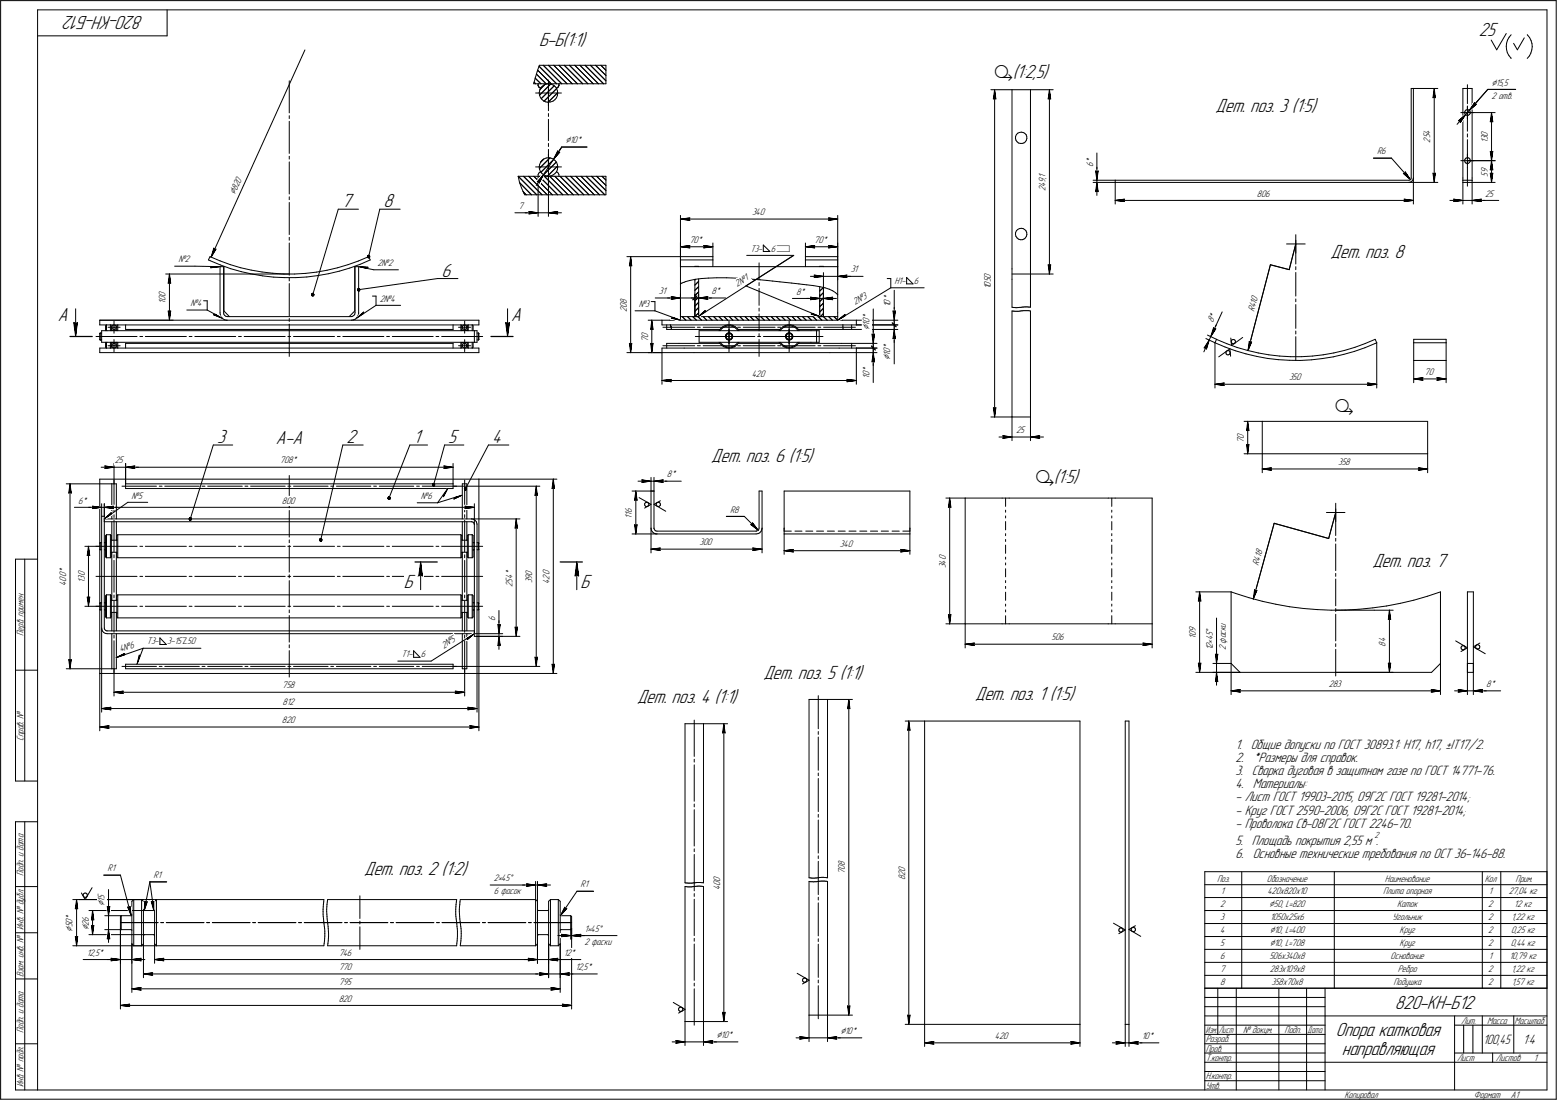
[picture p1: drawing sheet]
<svg xmlns="http://www.w3.org/2000/svg" width="842mm" height="595mm" viewBox="0 0 842 595" stroke-linecap="round" stroke-linejoin="round" font-family="sans-serif">
<defs><g id="words">
<g font-size="11.2">
<text x="538" y="42">ä(1:2,5)</text>
<text x="722" y="223">ä</text>
<text x="560" y="261">ä(1:5)</text>
</g>
<g font-size="10.9">
<text x="78" y="9" transform="rotate(-180 78 9)">820-КН-Б12</text>
<text x="799" y="19">25</text>
<text x="291" y="25">Б-Б(1:1)</text>
<text x="657" y="61">Дет. поз. 3 (1:5)</text>
<text x="185" y="112">7</text>
<text x="207" y="112">8</text>
<text x="719" y="140">Дет. поз. 8</text>
<text x="239" y="150">6</text>
<text x="31" y="174">А</text>
<text x="276" y="174">А</text>
<text x="117" y="240">3</text>
<text x="187" y="240">2</text>
<text x="224" y="240">1</text>
<text x="242" y="240">5</text>
<text x="266" y="240">4</text>
<text x="149" y="240">А-А</text>
<text x="385" y="250">Дет. поз. 6 (1:5)</text>
<text x="742" y="307">Дет. поз. 7</text>
<text x="218" y="318">Б</text>
<text x="314" y="318">Б</text>
<text x="413" y="367">Дет. поз. 5 (1:1)</text>
<text x="344" y="380">Дет. поз. 4 (1:1)</text>
<text x="527" y="379">Дет. поз. 1 (1:5)</text>
<text x="197" y="473">Дет. поз. 2 (1:2)</text>
<text x="754" y="545">820-КН-Б12</text>
<text x="722" y="560">Опора катковая</text>
<text x="725" y="570">направляющая</text>
</g>
<g font-size="7.8">
<text x="668" y="405">1. Общие допуски по ГОСТ 30893.1: H17, h17, ±IT17/2.</text>
<text x="668" y="412">2. *Размеры для справок.</text>
<text x="668" y="419">3. Сварка дуговая в защитном газе по ГОСТ 14771-76.</text>
<text x="668" y="426">4. Материалы:</text>
<text x="668" y="433">- Лист ГОСТ 19903-2015, 09Г2С ГОСТ 19281-2014;</text>
<text x="668" y="441">- Круг ГОСТ 2590-2006, 09Г2С ГОСТ 19281-2014;</text>
<text x="668" y="448">- Проволока Св-08Г2С ГОСТ 2246-70.</text>
<text x="668" y="457">5. Площадь покрытия 2,55 м .</text>
<text x="668" y="464">6. Основные технические требования по ОСТ 36-146-88.</text>
<text x="823" y="564">1:4</text>
</g>
<text font-size="7.7" x="802" y="564">100,45</text>
<g font-size="5.9">
<text x="806" y="46">Ç15,5</text>
<text x="306" y="77">Ç10*</text>
<text x="127" y="106" transform="rotate(-66 127 106)">Ç820</text>
<text x="470" y="179" transform="rotate(-90 470 179)">Ç</text>
<text x="481" y="195" transform="rotate(-90 481 195)">Ç</text>
<text x="656" y="342" transform="rotate(-90 656 342)">Å</text>
<text x="57" y="490" transform="rotate(-90 57 490)">Ç</text>
<text x="686" y="491">Ç50, L=820</text>
<text x="39" y="504" transform="rotate(-90 39 504)">Ç</text>
<text x="48" y="503" transform="rotate(-90 48 503)">Ç</text>
<text x="686" y="505">Ç10, L=400</text>
<text x="686" y="512">Ç10, L=708</text>
<text x="387" y="561">Ç10*</text>
<text x="454" y="559">Ç10*</text>
</g>
<g font-size="5.4">
<text x="806" y="53">2 отв.</text>
<text x="773" y="77" transform="rotate(-90 773 77)">2</text>
<text x="773" y="75" transform="rotate(-90 773 75)">5</text>
<text x="773" y="73" transform="rotate(-90 773 73)">4</text>
<text x="804" y="77" transform="rotate(-90 804 77)">1</text>
<text x="804" y="76" transform="rotate(-90 804 76)">3</text>
<text x="804" y="74" transform="rotate(-90 804 74)">0</text>
<text x="745" y="83">R6</text>
<text x="591" y="88" transform="rotate(-90 591 88)">*</text>
<text x="591" y="90" transform="rotate(-90 591 90)">6</text>
<text x="804" y="95" transform="rotate(-90 804 95)">5</text>
<text x="804" y="94" transform="rotate(-90 804 94)">9</text>
<text x="565" y="101" transform="rotate(-90 565 101)">4</text>
<text x="565" y="99" transform="rotate(-90 565 99)">9</text>
<text x="565" y="97" transform="rotate(-90 565 97)">,</text>
<text x="565" y="96" transform="rotate(-90 565 96)">1</text>
<text x="565" y="103" transform="rotate(-90 565 103)">2</text>
<text x="680" y="106">806</text>
<text x="803" y="106">25</text>
<text x="280" y="113">7</text>
<text x="407" y="116">340</text>
<text x="373" y="131">70*</text>
<text x="440" y="131">70*</text>
<text x="406" y="136">Т3-</text>
<text x="417" y="136">6ì</text>
<text x="96" y="142">№2</text>
<text x="204" y="144">2№2</text>
<text x="460" y="147">31</text>
<text x="399" y="155" transform="rotate(-33 399 155)">2№1</text>
<text x="484" y="154">Н1-</text>
<text x="494" y="154">6</text>
<text x="536" y="155" transform="rotate(-90 536 155)">0</text>
<text x="536" y="153" transform="rotate(-90 536 153)">5</text>
<text x="536" y="151" transform="rotate(-90 536 151)">0</text>
<text x="90" y="161" transform="rotate(-90 90 161)">0</text>
<text x="356" y="159">31</text>
<text x="385" y="159">8*</text>
<text x="430" y="159">8*</text>
<text x="536" y="156" transform="rotate(-90 536 156)">1</text>
<text x="90" y="164" transform="rotate(-90 90 164)">1</text>
<text x="90" y="163" transform="rotate(-90 90 163)">0</text>
<text x="103" y="166">№4</text>
<text x="205" y="163">2№4</text>
<text x="339" y="166" transform="rotate(-90 339 166)">0</text>
<text x="339" y="164" transform="rotate(-90 339 164)">8</text>
<text x="345" y="166">№3</text>
<text x="462" y="165" transform="rotate(-31 462 165)">2№3</text>
<text x="481" y="166" transform="rotate(-90 481 166)">1</text>
<text x="481" y="165" transform="rotate(-90 481 165)">0</text>
<text x="481" y="162" transform="rotate(-90 481 162)">*</text>
<text x="339" y="169" transform="rotate(-90 339 169)">2</text>
<text x="470" y="173" transform="rotate(-90 470 173)">*</text>
<text x="678" y="169" transform="rotate(-75 678 169)">R410</text>
<text x="470" y="176" transform="rotate(-90 470 176)">1</text>
<text x="470" y="175" transform="rotate(-90 470 175)">0</text>
<text x="656" y="175" transform="rotate(-65 656 175)">8*</text>
<text x="350" y="185" transform="rotate(-90 350 185)">7</text>
<text x="350" y="183" transform="rotate(-90 350 183)">0</text>
<text x="481" y="191" transform="rotate(-90 481 191)">0</text>
<text x="481" y="189" transform="rotate(-90 481 189)">*</text>
<text x="481" y="192" transform="rotate(-90 481 192)">1</text>
<text x="406" y="204">420</text>
<text x="470" y="203" transform="rotate(-90 470 203)">0</text>
<text x="470" y="201" transform="rotate(-90 470 201)">*</text>
<text x="770" y="203">70</text>
<text x="470" y="205" transform="rotate(-90 470 205)">1</text>
<text x="697" y="206">350</text>
<text x="549" y="234">25</text>
<text x="672" y="239" transform="rotate(-90 672 239)">7</text>
<text x="672" y="237" transform="rotate(-90 672 237)">0</text>
<text x="62" y="251">25</text>
<text x="151" y="251">708*</text>
<text x="723" y="252">358</text>
<text x="361" y="258">8*</text>
<text x="71" y="270">№5</text>
<text x="228" y="270">№6</text>
<text x="42" y="272">6*</text>
<text x="152" y="272">800</text>
<text x="342" y="280" transform="rotate(-90 342 280)">1</text>
<text x="342" y="279" transform="rotate(-90 342 279)">1</text>
<text x="342" y="277" transform="rotate(-90 342 277)">6</text>
<text x="395" y="277">R8</text>
<text x="378" y="295">300</text>
<text x="454" y="296">340</text>
<text x="511" y="305" transform="rotate(-90 511 305)">4</text>
<text x="511" y="303" transform="rotate(-90 511 303)">0</text>
<text x="680" y="306" transform="rotate(-75 680 306)">R418</text>
<text x="36" y="310" transform="rotate(-90 36 310)">*</text>
<text x="46" y="312" transform="rotate(-90 46 312)">0</text>
<text x="277" y="311" transform="rotate(-90 277 311)">*</text>
<text x="288" y="311" transform="rotate(-90 288 311)">0</text>
<text x="297" y="311" transform="rotate(-90 297 311)">0</text>
<text x="511" y="307" transform="rotate(-90 511 307)">3</text>
<text x="36" y="317" transform="rotate(-90 36 317)">4</text>
<text x="36" y="314" transform="rotate(-90 36 314)">0</text>
<text x="36" y="312" transform="rotate(-90 36 312)">0</text>
<text x="46" y="315" transform="rotate(-90 46 315)">1</text>
<text x="46" y="314" transform="rotate(-90 46 314)">3</text>
<text x="277" y="317" transform="rotate(-90 277 317)">2</text>
<text x="277" y="315" transform="rotate(-90 277 315)">5</text>
<text x="277" y="313" transform="rotate(-90 277 313)">4</text>
<text x="288" y="315" transform="rotate(-90 288 315)">3</text>
<text x="288" y="314" transform="rotate(-90 288 314)">9</text>
<text x="297" y="316" transform="rotate(-90 297 316)">4</text>
<text x="297" y="313" transform="rotate(-90 297 313)">2</text>
<text x="268" y="336" transform="rotate(-90 268 336)">6</text>
<text x="646" y="342" transform="rotate(-90 646 342)">9</text>
<text x="663" y="341" transform="rotate(-90 663 341)">к</text>
<text x="663" y="339" transform="rotate(-90 663 339)">и</text>
<text x="13" y="344" transform="rotate(-90 13 344)">Перв. примен.</text>
<text x="569" y="346">506</text>
<text x="646" y="345" transform="rotate(-90 646 345)">1</text>
<text x="646" y="344" transform="rotate(-90 646 344)">0</text>
<text x="656" y="346" transform="rotate(-90 656 346)">4</text>
<text x="656" y="344" transform="rotate(-90 656 344)">5</text>
<text x="663" y="345" transform="rotate(-90 663 345)">а</text>
<text x="663" y="343" transform="rotate(-90 663 343)">с</text>
<text x="749" y="347" transform="rotate(-90 749 347)">4</text>
<text x="65" y="353" transform="rotate(-19 65 353)">4№6</text>
<text x="79" y="348">Т3-</text>
<text x="90" y="348">3-15ë50</text>
<text x="240" y="351" transform="rotate(-33 240 351)">2№5</text>
<text x="656" y="352" transform="rotate(-90 656 352)">1</text>
<text x="656" y="350" transform="rotate(-90 656 350)">2</text>
<text x="656" y="348" transform="rotate(-90 656 348)">•</text>
<text x="663" y="352" transform="rotate(-90 663 352)">2</text>
<text x="663" y="348" transform="rotate(-90 663 348)">ф</text>
<text x="749" y="350" transform="rotate(-90 749 350)">8</text>
<text x="217" y="355">Т1-</text>
<text x="228" y="355">6</text>
<text x="718" y="371">283</text>
<text x="804" y="371">8*</text>
<text x="153" y="372">758</text>
<text x="153" y="381">812</text>
<text x="152" y="391">820</text>
<text x="13" y="401" transform="rotate(-90 13 401)">Справ. №</text>
<text x="13" y="474" transform="rotate(-90 13 474)">Подп. и дата</text>
<text x="58" y="471">R1</text>
<text x="457" y="473" transform="rotate(-90 457 473)">7</text>
<text x="457" y="471" transform="rotate(-90 457 471)">0</text>
<text x="457" y="468" transform="rotate(-90 457 468)">8</text>
<text x="489" y="474" transform="rotate(-90 489 474)">2</text>
<text x="489" y="471" transform="rotate(-90 489 471)">0</text>
<text x="83" y="475">R1</text>
<text x="267" y="476">2•45Å</text>
<text x="314" y="480">R1</text>
<text x="389" y="479" transform="rotate(-90 389 479)">0</text>
<text x="389" y="477" transform="rotate(-90 389 477)">0</text>
<text x="489" y="476" transform="rotate(-90 489 476)">8</text>
<text x="658" y="477">Поз.</text>
<text x="685" y="477">Обозначение</text>
<text x="749" y="477">Наименование</text>
<text x="803" y="477">Кол</text>
<text x="819" y="477">Прим.</text>
<text x="267" y="483">6 фасок</text>
<text x="389" y="481" transform="rotate(-90 389 481)">4</text>
<text x="660" y="484">1</text>
<text x="685" y="484">420х820х10</text>
<text x="748" y="484">Плита опорная</text>
<text x="805" y="484">1</text>
<text x="816" y="484">27,04 кг</text>
<text x="57" y="488" transform="rotate(-90 57 488)">1</text>
<text x="57" y="486" transform="rotate(-90 57 486)">5</text>
<text x="660" y="491">2</text>
<text x="755" y="491">Каток</text>
<text x="805" y="491">2</text>
<text x="819" y="491">12 кг</text>
<text x="39" y="497" transform="rotate(-90 39 497)">*</text>
<text x="660" y="498">3</text>
<text x="687" y="498">1050х25х6</text>
<text x="753" y="498">Угольник</text>
<text x="805" y="498">2</text>
<text x="817" y="498">1,22 кг</text>
<text x="13" y="503" transform="rotate(-90 13 503)">Инв. № дубл.</text>
<text x="39" y="502" transform="rotate(-90 39 502)">5</text>
<text x="39" y="500" transform="rotate(-90 39 500)">0</text>
<text x="48" y="501" transform="rotate(-90 48 501)">2</text>
<text x="48" y="498" transform="rotate(-90 48 498)">6</text>
<text x="316" y="504">1•45Å</text>
<text x="660" y="505">4</text>
<text x="757" y="505">Круг</text>
<text x="805" y="505">2</text>
<text x="817" y="505">0,25 кг</text>
<text x="316" y="511">2 фаски</text>
<text x="660" y="512">5</text>
<text x="757" y="512">Круг</text>
<text x="805" y="512">2</text>
<text x="817" y="512">0,44 кг</text>
<text x="47" y="517">12,5*</text>
<text x="183" y="517">746</text>
<text x="305" y="517">12*</text>
<text x="660" y="519">6</text>
<text x="686" y="519">506х340х8</text>
<text x="752" y="519">Основание</text>
<text x="805" y="519">1</text>
<text x="816" y="519">10,79 кг</text>
<text x="183" y="525">770</text>
<text x="311" y="525">12,5*</text>
<text x="660" y="526">7</text>
<text x="686" y="526">283х109х8</text>
<text x="756" y="526">Ребро</text>
<text x="805" y="526">2</text>
<text x="817" y="526">1,22 кг</text>
<text x="13" y="528" transform="rotate(-90 13 528)">Взам. инв. №</text>
<text x="183" y="533">795</text>
<text x="660" y="533">8</text>
<text x="687" y="533">358х70х8</text>
<text x="753" y="533">Подушка</text>
<text x="805" y="533">2</text>
<text x="817" y="533">1,57 кг</text>
<text x="183" y="542">820</text>
<text x="790" y="554">Лит.</text>
<text x="804" y="554">Масса</text>
<text x="819" y="554">Масштаб</text>
<text x="13" y="559" transform="rotate(-90 13 559)">Подп. и дата</text>
<text x="538" y="562">420</text>
<text x="617" y="562">10*</text>
<text x="652" y="564">Разраб.</text>
<text x="672" y="559">№ докум.</text>
<text x="694" y="559">Подп.</text>
<text x="652" y="569">Пров.</text>
<text x="652" y="574">Т.контр.</text>
<text x="788" y="574">Лист</text>
<text x="809" y="574">Листов</text>
<text x="829" y="574">1</text>
<text x="13" y="588" transform="rotate(-90 13 588)">Инв. № подл.</text>
<text x="652" y="584">Н.контр.</text>
<text x="652" y="589">Утв.</text>
<text x="727" y="594">Копировал</text>
<text x="797" y="594">Формат</text>
<text x="817" y="594">A1</text>
</g>
<g font-size="5.3">
<text x="652" y="559">Изм.</text>
<text x="659" y="559">Лист</text>
<text x="707" y="559">Дата</text>
</g>
<text font-size="5.1" x="743" y="453">2</text>
</g></defs>
<g fill="none" stroke="#000" stroke-width=".54">
<path d="M0 0v594zM0 0h841zM20 5v584zM20 5h816zM20 19h70zM90 5v14zM814 18l-5 9zM817 19l-1 1zM826 19h.1M826 19l1 1zM836 5v584zM841 0v594z"/>
<path d="M165 27l-51 112zM290 38l-1 4zM291 38l7 7zM291 36l10 9zM292 35h36zM292 35l-2 3zM294 35l10 10zM297 35l10 10zM299 35l10 10zM302 35l10 10zM305 35l10 10zM308 35l10 10z"/>
<path d="M311 35l10 10zM314 35l10 10zM316 35l10 10zM319 35l9 9zM322 35l6 6zM325 35l3 3zM328 35v10zM806 22l3 5zM814 25v2zM814 23v2zM814 27l1 2zM815 29l1 1z"/>
<path d="M815 22l-1 1zM816 30l1 1zM816 20l-1 2zM817 31h.1M818 23l2 4zM824 20l-4 7zM827 30l-1 2zM827 20l1 2zM828 29l-1 1zM828 22v2zM828 27v2zM828 24v1z"/>
<path d="M828 25v2zM156 44v17zM289 45h39zM289 44l1 1zM289 42l3 3zM289 42v3zM290 50h7zM290 40l5 5zM291 45v1zM291 46v1zM291 47h1zM292 50v1z"/>
<path d="M292 51v2zM292 51l6-6zM292 49v1zM292 47h.1M292 53l1 1zM292 48v1zM293 53l7-7zM293 54l1 1zM293 47l1-1zM293 47l-1 1zM294 55h1zM294 46l1-1z"/>
<path d="M294 55l7-7zM295 46l-3 2zM295 55h1zM295 45h2zM296 55l5-5zM296 55h2zM297 50h7zM297 50v7zM297 43v7zM297 48v12zM297 45h1zM298 55h1z"/>
<path d="M298 45l1 1zM299 55l1-1zM299 46l1 1zM300 47l1 1zM301 47h.1M301 53l-1 1zM301 48v1zM301 47h1zM301 49v1zM301 52v1zM301 50v2zM301 50h.1"/>
<path d="M302 45v1zM302 46v1zM536 49h11zM537 54l1-1zM538 49v5zM538 53v1zM538 49l-1 5zM538 49v176zM547 49v96zM547 49h10zM557 49v96zM557 49h12z"/>
<path d="M567 54v-1zM567 49l1 5zM567 53l1 1zM567 49v5zM567 49v99zM763 48v48zM763 48h1zM764 48v48zM764 48h13zM775 53v-1zM775 48l1 5zM775 52l1 1z"/>
<path d="M775 48v5zM775 48v51zM791 48v48zM791 48h5zM792 60h.1M792 60l1-1zM793 59h.1M793 59h1zM793 57v4zM793 46v10zM793 58v1zM794 59l1 1z"/>
<path d="M794 60l4-4zM794 60l-2 2zM795 60v1zM796 48v48zM797 55v1zM797 55l-3 5zM797 56h1zM799 54l-5 6zM804 48l-10 12zM804 48h15zM156 66v17zM156 63v1z"/>
<path d="M297 61v2zM297 65v11zM297 78v1zM304 80l-5 6zM304 80h13zM549 75v1zM549 74v1zM549 76l1 1zM549 73v1zM550 77h1zM550 72l-1 1zM550 72h1z"/>
<path d="M551 77l1 1zM551 72l1-1zM552 78h1zM552 71l1 1zM553 78l1-1zM553 72h1zM554 77h.1M554 72l1 1zM555 73v1zM555 76l-1 1zM555 74v1zM555 75v1z"/>
<path d="M789 65l3-3zM789 65h.1M789 65l1 1zM790 61h3zM792 61v1zM792 62h.1M792 60v1zM792 62l-2 4zM792 62l-4 5zM792 62h1zM793 62h1zM793 61h4z"/>
<path d="M793 61v3zM793 61v10zM793 72v2zM793 76v10zM793 61h15zM794 62h.1M795 61h.1M795 61l-1 1zM806 66v-1zM806 61l1 5zM806 65l1 1zM806 61v5z"/>
<path d="M806 61v26zM156 88v17zM156 84v2zM280 95h48zM280 95l1 4zM280 95l10 10zM281 99l1 3zM281 99l6 6zM283 95l10 10zM286 95l10 10zM289 95l10 10zM290 90h7z"/>
<path d="M290 98h1zM291 94v1zM291 95v22zM291 94h.1M291 94l1-1zM291 98l1 1zM292 90v2zM292 95l9 10zM292 91l5-6zM292 92v1zM292 89v1zM292 93h.1"/>
<path d="M292 93l1 1zM292 88v1zM292 93l7-7zM293 94l1 1zM293 87l1-1zM293 87l-1 1zM294 94l-4 4zM294 94l-2 5zM294 94l-4 6zM294 94l7-6zM294 86l-2 2zM294 95h1z"/>
<path d="M294 86l1-1zM294 95l10 10zM295 95h1zM295 85h2zM296 95l5-5zM296 95h2zM297 90h7zM297 90v7zM297 83v7zM297 81v11zM297 95v22zM297 85l1 1z"/>
<path d="M297 95l10 10zM298 95h1zM298 86h1zM299 95l1-1zM299 86l1 1zM299 86l-5 8zM300 95l10 10zM300 87l1 1zM301 93l-1 1zM301 93h.1M301 88v1zM301 93l1 1z"/>
<path d="M301 89v1zM301 92v1zM301 90v2zM301 90h.1M301 82h1zM301 82l-2 4zM302 82h1zM302 94h.1M302 94v1zM303 82l-4 4zM303 95l10 10zM303 80l-4 6z"/>
<path d="M306 95l10 10zM308 95l10 10zM311 95l10 10zM314 95l10 10zM317 95l10 10zM320 95l8 8zM323 95l5 5zM325 95l3 2zM328 95v10zM591 97h12zM591 99h12zM592 92l1 1z"/>
<path d="M592 92l1 5zM593 92v5zM593 83v9zM593 93l1-1zM593 90v7zM593 99l-1 5zM593 99l1 5zM593 99v7zM593 97v2zM594 92l-1 5zM603 97v2zM603 99h159z"/>
<path d="M603 97h159zM603 99v11zM743 86h9zM752 86l11 11zM759 94l4 3zM759 94h1zM760 93v1zM760 93l3 4zM762 99l1-1zM762 97h.1M762 99h15zM762 97h1z"/>
<path d="M763 98h.1M763 96v1zM764 97l-1 1zM764 96v1zM764 96h.1M764 96v14zM775 94v5zM775 94h.1M775 94h1zM776 94l-1 5zM790 87h3zM791 96v1z"/>
<path d="M791 99h5zM791 97h5zM791 97v2zM791 99v11zM792 87v1zM792 88h.1M792 86v1zM792 86h.1M792 86l1-1zM792 88h1zM793 85h.1M793 88h1z"/>
<path d="M793 85h1zM793 87h4zM793 87v3zM793 83v4zM793 87v2zM793 90v11zM793 87h15zM794 88h.1M794 85l1 1zM795 86v1zM795 87h.1M795 87l-1 1z"/>
<path d="M796 97v2zM796 96v1zM796 99h12zM796 99v11zM806 94v5zM806 94h.1M806 92v-1zM806 82v5zM806 82h.1M806 94h1zM806 87l1 5zM806 91l1 1z"/>
<path d="M806 87v5zM806 87v12zM806 82h1zM807 94l-1 5zM807 82l-1 5zM156 109v18zM156 106v2zM183 113l-14 46zM183 113h11zM205 113l-6 26zM205 113h11zM278 115h8z"/>
<path d="M282 102l1 2zM283 104l1 1zM284 105h44zM284 115h7zM286 115h5zM286 114l5 1zM286 114v1zM286 116l5-1zM286 115v1zM291 115h6zM297 115l4 1zM297 115l4-1z"/>
<path d="M297 115h7zM301 115v1zM301 114v1zM368 117v27zM368 118h5zM368 118l5 1zM368 118h85zM372 118l1 1zM373 118h-1zM448 119l5-1zM448 118h.1M448 118h5z"/>
<path d="M448 118v1zM453 117v27zM592 104l1-1zM593 103l1 1zM603 108h5zM603 108l5 1zM603 108h161zM607 108l1 1zM608 108h-1zM759 109l5-1zM759 108h1zM759 108h5z"/>
<path d="M760 108l-1 1zM784 108h7zM786 108h5zM786 108h.1M786 109l5-1zM786 108v1zM791 108h5zM796 108h5zM796 108l5 1zM796 108h7zM800 108l1 1zM801 108h9z"/>
<path d="M801 108h-1zM114 139l-1 2zM114 139l5 2zM116 134l-2 5zM116 134v1zM116 135h1zM117 135l-3 4zM156 131v18zM156 128v2zM199 139h.1M199 139l1 2zM339 139h29z"/>
<path d="M341 139l1 5zM341 139l-1 5zM341 139v52zM368 139v2zM368 139h17zM368 131v8zM368 133h5zM368 133l5 1zM368 133h17zM372 133l1 1zM373 133h-1zM380 134l5-1z"/>
<path d="M380 133h1zM380 133h5zM381 133l-1 1zM385 139v2zM385 131v8zM404 138h25zM413 133v3zM413 133l3 3zM413 136h3zM435 139h18zM435 139v2zM435 131v8z"/>
<path d="M435 133h5zM435 133l5 1zM435 133h18zM440 133v1zM440 133h.1M448 134l5-1zM448 133h.1M448 133h5zM448 133v1zM453 139v2zM453 131v8zM549 127v1z"/>
<path d="M549 126v1zM549 128l1 1zM549 125v1zM550 129h1zM550 124l-1 1zM550 124h1zM551 129l1 1zM551 124l1-1zM552 130h1zM552 123l1 1zM553 130l1-1zM553 124h1z"/>
<path d="M554 129h.1M554 124l1 1zM555 125v1zM555 128l-1 1zM555 126v1zM555 127v1zM696 132h10zM701 130v13zM701 132l-4 14zM701 127v10zM90 148h45zM91 153h1z"/>
<path d="M92 148v5zM92 153h.1M92 148l-1 5zM92 148v25zM94 144h11zM105 144h14zM113 141h1zM114 141l5 2zM114 145l5-1zM114 144v1zM119 144v25zM119 144h2z"/>
<path d="M119 141l5 2zM119 143l6 2zM121 144v25zM121 144v24zM124 143l6 2zM125 145l5 2zM130 145l6 1zM130 147l6 1zM135 148h21zM136 146l6 1zM136 148l6 1zM142 147l5 1z"/>
<path d="M142 149l6 1zM147 148h6zM148 150h6zM153 148h6zM154 150h6zM156 153v18zM156 150v2zM159 148h6zM160 150h6zM165 148l6-1zM166 150l6-1zM171 147l6-1z"/>
<path d="M172 149l6-1zM177 146l6-1zM178 148l5-1zM183 145l5-2zM183 147l6-2zM188 143l6-2zM189 145l6-2zM192 144v24zM192 144v25zM192 144h2zM194 141l5-2zM194 144v25z"/>
<path d="M194 144l5 1zM194 144l8 2zM194 157l43-6zM195 143l5-2zM198 145h1zM202 146h13zM237 151h11zM340 144l1-1zM341 143l1 1zM368 144v10zM368 144h85zM368 141v3z"/>
<path d="M368 141h17zM368 154v15zM368 154l1-1zM368 159v12zM369 153h.1M369 153h1zM370 153l1-1zM371 152h2zM373 152l3-1zM376 144h.1M376 144h2zM376 160l2-2z"/>
<path d="M376 157l2-2zM376 154l2-2zM376 151h.1M376 151v20zM376 159v12zM376 151h3zM378 144h.1M378 151v20zM378 159v12zM379 151l4-1zM383 150h5zM385 141v3z"/>
<path d="M388 150h5zM393 150h7zM400 150l6 1zM403 155l26-17zM403 155l40 16zM406 151h5zM410 142v9zM410 153v1zM410 156v9zM411 151l4 1zM415 152h3zM418 152h4z"/>
<path d="M422 152l6 1zM428 153l4 1zM432 154h2zM434 154h1zM435 154h1zM435 141v3zM435 141h18zM436 154h4zM438 149h7zM440 154l3 1zM440 149h5zM440 149h1z"/>
<path d="M440 150l5-1zM441 149l-1 1zM443 144h2zM443 144h.1M443 157l2-2zM443 155v16zM443 159v12zM443 155l3 1zM445 144h.1M445 155v16zM445 147v24zM445 159v12z"/>
<path d="M445 149h8zM446 156h2zM448 156l2 1zM450 157l2 1zM452 158l1 1zM453 144v15zM453 141v3zM453 159v10zM453 149h5zM453 144v7zM453 149l5 1zM453 149h7z"/>
<path d="M457 149l1 1zM458 149h9zM458 149h-1zM480 151h2zM482 151v5zM482 156h18zM483 157v11zM490 150v4zM490 150l4 4zM490 154h4zM547 145v6zM547 151v15z"/>
<path d="M547 148h10zM557 151v15zM557 145v6zM557 148h12zM567 143v5zM567 143v1zM567 144l1-1zM568 143l-1 5zM687 143l-12 47zM687 143l10 3zM701 147v13zM701 144v2z"/>
<path d="M40 174l1 8zM40 174l1 1zM41 175l1-1zM41 167v15zM42 174l-1 8zM54 173v3zM54 173h205zM54 176h205zM54 173h40zM55 179h3zM55 179v6zM57 176v3z"/>
<path d="M58 176v3zM58 176h-1zM58 179h198zM58 177h4zM60 176h.1M60 176v3zM60 178h.1M60 179h.1M60 179h3zM60 177l1 1zM61 178h.1M61 176l-1 1z"/>
<path d="M61 176h1zM61 176h.1M61 178h1zM62 176h.1M62 178h.1M62 177v3zM62 174v3zM62 177h3zM62 176h1zM63 176v1zM63 178h-1zM63 179h.1"/>
<path d="M63 177v1zM63 176v3zM63 178h.1M64 176h-1zM64 176v3zM68 176v2zM68 178h177zM91 168l1 5zM91 168l1 1zM92 169v-1zM92 168v5zM101 168h11z"/>
<path d="M110 163h2zM112 163v5zM112 168l8 4zM115 170l5 2zM115 170h1zM119 169v1zM119 170l1 1zM120 171v1zM120 172l1 1zM121 169v1zM121 170v1zM121 168l3 3z"/>
<path d="M121 173h1zM121 171h1zM122 171h1zM122 173h1zM123 171h67zM156 175v18zM156 172v2zM190 171h1zM190 173h1zM191 171h.1M191 173h1zM192 170l-1 1z"/>
<path d="M192 168l-3 3zM192 169v1zM192 173l1-1zM193 172l4-3zM193 172l10-7zM194 171l-1 1zM194 170v1zM194 169v1zM197 169v1zM201 160h2zM203 160v5zM203 165h14z"/>
<path d="M245 176v2zM248 177h3zM249 176h1zM249 176v3zM250 176v3zM250 178h.1M250 179h.1M250 177v1zM250 179h2zM250 176v1zM250 178h1zM251 176h.1"/>
<path d="M251 176h-1zM251 178h.1M251 178h1zM251 176h1zM251 177h3zM251 177v3zM251 174v3zM252 176h.1M252 176v1zM252 178h.1M252 177v1zM252 179h.1"/>
<path d="M253 179h.1M253 176v3zM253 176h.1M253 178h.1M255 176v3zM255 176h1zM256 176v3zM256 179v6zM256 179h2zM258 179v6zM259 173v3zM273 174l1 8z"/>
<path d="M273 174l1 1zM274 175l1-1zM274 167v15zM275 174l-1 8zM343 168h11zM350 173h8zM352 178h.1M352 163h2zM352 173l1 5zM352 178h1zM352 173v5zM352 173v18z"/>
<path d="M354 163v5zM354 168l14 5zM354 161h9zM358 173v3zM358 173h4zM358 176h4zM358 177h18zM360 176v2zM360 178h3zM361 161h7zM362 173h94zM362 176h94z"/>
<path d="M362 176l1 1zM363 176v1zM363 177h.1M363 177v1zM363 161h5zM363 160l5 1zM363 160v1zM363 162l5-1zM363 172l5 1zM363 172h1zM363 178h26zM363 161v1z"/>
<path d="M368 173h.1M368 171v2zM368 171h85zM368 169v2zM368 161h8zM369 171l2 2zM372 171l2 2zM374 161h2zM374 171l3 2zM375 162l2-2zM376 171l2-2zM376 168l2-2z"/>
<path d="M376 166l2-3zM376 163l2-2zM376 171h2zM376 161h2zM377 177h2zM377 171l2 2zM377 171l4-3zM377 171l52-33zM378 161h5zM378 161l5 1zM378 161l5-1zM378 161h7z"/>
<path d="M378 179h60zM378 179v6zM380 171l2 2zM380 177h17zM381 168v1zM382 161l1 1zM383 161h9zM383 160l-1 1zM383 171l2 2zM386 171l2 2zM389 171l2 2zM390 178l-1 1z"/>
<path d="M390 178l1-1zM391 177l1-1zM391 177l2-1zM391 171l2 2zM392 176h1zM393 176h1zM393 176h2zM394 176h1zM394 178v4zM394 174v8zM394 171l2 2zM395 176h1z"/>
<path d="M395 176l2 1zM396 176l2 1zM397 177l1 1zM397 171l2 2zM398 177l1 1zM398 178l1 1zM399 178l1 1zM399 177h1zM399 179h.1M399 178h23zM400 171l2 2zM402 177h17z"/>
<path d="M403 171l2 2zM406 171l2 2zM408 171l2 2zM410 167v1zM410 170v9zM411 171l2 2zM414 171l2 2zM417 171l2 2zM420 171l2 2zM420 177h2zM422 179h.1M422 178l1-1z"/>
<path d="M422 178l-1 1zM423 171l2 2zM423 178l1-1zM423 178l-1 1zM423 177l2-1zM424 177h17zM424 177l1-1zM425 176h1zM425 171l2 2zM425 176h2zM426 176h1zM427 178v4z"/>
<path d="M427 174v8zM427 176h1zM427 176h2zM428 176l2 1zM428 171l2 2zM428 161h10zM429 176l1 1zM430 177l1 1zM431 178v1zM431 171l2 2zM431 178l1 1zM432 178h24z"/>
<path d="M434 171l2 2zM436 161h7zM437 171l2 2zM438 161h5zM438 161h1zM438 162l5-1zM438 179h3zM439 170l4 1zM439 170h.1M439 161l-1 1zM440 171l2 2zM441 179v6z"/>
<path d="M441 179h2zM442 177h2zM442 171l2 2zM443 179v6zM443 169l2-2zM443 166l2-2zM443 163l2-2zM443 160l2-2zM443 171h2zM443 161h2zM445 171l2 2zM445 170l-1 1z"/>
<path d="M445 161l5 1zM445 161h5zM445 161h7zM445 177h17zM448 171l2 2zM450 161v1zM450 161h.1M451 171l2 2zM453 171v2zM453 169v2zM453 173l4-3zM453 173l29-17z"/>
<path d="M456 173h7zM456 176h7zM456 177h.1M456 176v1zM456 178h4zM456 177v1zM457 170v1zM460 176v2zM460 178h25zM463 173v3zM463 176h22zM463 173h22z"/>
<path d="M472 167v14zM472 179v7zM482 175l2 2zM483 168v1zM483 168v5zM483 178v5zM483 178l1 5zM483 178v7zM483 174v2zM483 176v2zM483 169l1-1zM483 166v7z"/>
<path d="M483 173v3zM484 168l-1 5zM547 168v57zM547 168h1zM547 166h1zM548 168h.1M548 166h.1M548 168h1zM548 166h1zM549 168h.1M549 166h.1M549 168h1z"/>
<path d="M549 166h1zM550 168h.1M550 166h.1M550 168h1zM550 166h1zM551 168h.1M551 166h.1M551 168h1zM551 166h1zM552 168h.1M552 166h.1M552 168h1z"/>
<path d="M552 166h1zM553 168h.1M553 166h.1M553 168h1zM553 166h1zM554 168h.1M554 166h.1M554 168h1zM554 166h1zM555 168h.1M555 166h.1M555 168h1z"/>
<path d="M555 166h1zM556 168h1zM556 166h1zM557 168h.1M557 166h.1M557 168v57zM656 177v1zM656 177l-1 5zM656 178h1zM657 178l-2 4zM658 176l-3 6zM661 169l-4 9z"/>
<path d="M701 179v2zM701 165v13zM701 162v1zM52 182h22zM54 188v3zM54 191h205zM54 188h205zM54 184h.1M54 180v4zM54 180h1zM54 184h1zM54 180h.1"/>
<path d="M55 185h3zM57 188h1zM57 185v3zM58 185v3zM58 185h198zM58 187h4zM60 188h.1M60 185v3zM60 185h.1M60 185h3zM60 187l1 1zM61 188h.1"/>
<path d="M61 186l-1 1zM61 186h1zM61 186h.1M61 188h1zM62 186h.1M62 188h.1M62 187v3zM62 184v3zM62 187h3zM62 186h1zM63 186v1zM63 188h-1z"/>
<path d="M63 185h.1M63 187v1zM63 185v3zM63 188h1zM64 185v3zM68 186v2zM68 186h177zM76 182h1zM79 182h22zM102 182h2zM105 182h22zM129 182h1z"/>
<path d="M132 182h22zM156 182h1zM159 182h22zM182 182h2zM185 182h23zM209 182h2zM212 182h22zM236 182h1zM239 182h22zM245 186v2zM248 187h3zM249 188h1z"/>
<path d="M249 185v3zM250 185v3zM250 185h.1M250 187v1zM250 185h2zM250 186v1zM250 188h1zM251 186h.1M251 186h-1zM251 188h.1M251 188h1zM251 186h1z"/>
<path d="M251 187h3zM251 187v3zM251 184v3zM252 186h.1M252 186v1zM252 188h.1M252 187v1zM252 185h.1M253 185h.1M253 185v3zM253 188h.1M255 185v3z"/>
<path d="M255 188h1zM256 185v3zM256 185h2zM258 184h1zM258 180h1zM259 184h.1M259 180h.1M259 180v4zM259 188v3zM339 191h19zM340 186l1 5zM340 186h1z"/>
<path d="M341 186h1zM342 186l-1 5zM350 191h8zM352 186v5zM352 186h.1M352 186h1zM353 186l-1 5zM358 188v3zM358 191h17zM358 188h12zM358 191v17zM358 187h18z"/>
<path d="M360 186v2zM360 186h7zM367 186h22zM370 188h84zM375 191h74zM376 182h14zM377 187h2zM378 185h60zM380 187h17zM386 182h8zM389 185v1zM389 186l1 1z"/>
<path d="M389 185l1 1zM390 187h1zM390 186l1 1zM390 182h4zM391 182h2zM391 187l2 1zM391 187h2zM392 182v1zM392 183h1zM392 181v1zM393 181l-1 1zM393 181v-1z"/>
<path d="M393 182v1zM393 182h.1M393 187l1 1zM393 188h1zM393 183v1zM393 183l1 1zM393 181l1-1zM393 181h-1zM393 183h.1M393 181v1zM393 180h1zM393 184h1z"/>
<path d="M394 184h.1M394 180h.1M394 180h1zM394 188h1zM394 188h2zM394 182h4zM394 182v4zM394 182v8zM394 182h8zM394 184l1-1zM394 184h1zM394 180l1 1z"/>
<path d="M394 182h14zM395 180h.1M395 183h.1M395 181h.1M395 184v-1zM395 184l1-1zM395 180l1 1zM395 188l2-1zM395 181l1 1zM396 188h1zM396 181v1zM396 182l-1 1z"/>
<path d="M396 182h.1M396 183h-1zM396 182v1zM397 187h.1M397 188l1-1zM397 187l1-1zM398 187l1-1zM399 187h1zM399 185l-1 1zM399 186h23zM400 185l-1 1zM402 187h17z"/>
<path d="M410 182h1zM410 180v2zM410 184v9zM413 182h14zM418 182h9zM420 187h2zM421 185l1 1zM422 185l1 1zM422 186l1 1zM423 186l1 1zM423 182h4zM423 187l1 1z"/>
<path d="M424 187h17zM424 187h.1M424 188h1zM424 187l1 1zM425 182v1zM425 183h.1M425 181v1zM425 182h.1M425 182l1 1zM425 181h1zM425 188h2zM425 183l1 1z"/>
<path d="M425 181l1-1zM425 181h.1M426 180h.1M426 180l-1 1zM426 183h.1M426 184h1zM426 181l1-1zM426 183l1 1zM426 180h1zM427 180h.1M427 184h.1M427 184v-1z"/>
<path d="M427 182h4zM427 182v4zM427 182h8zM427 182v8zM427 188h1zM427 188l1-1zM427 184h1zM427 180h1zM427 180l1 1zM427 184l1-1zM427 183h1zM428 180v1z"/>
<path d="M428 181v1zM428 182h2zM428 188l2-1zM428 187h2zM428 183v1zM428 181l1 1zM428 182v1zM428 182h.1M428 183h.1M429 182l-1 1zM429 182h.1M430 187h1z"/>
<path d="M430 187l1-1zM431 182h14zM431 185v1zM432 186h23zM432 186l-1 1zM432 185v1zM438 185h3zM441 185h2zM442 187h2zM445 187h17zM449 191h14zM454 188h9z"/>
<path d="M455 186h5zM460 186v2zM460 186h14zM463 188v3zM463 191v17zM463 188h11zM463 191h11zM471 187l2 2zM471 196l1-1zM471 181h1zM471 181l1 5zM472 191v5z"/>
<path d="M472 196v11zM472 181v5zM472 186v2zM472 191l-1 5zM472 195l1 1zM472 191l1 5zM472 191v7zM472 188v3zM472 181h1zM472 188v2zM473 181l-1 5zM483 183h.1"/>
<path d="M483 183v14zM483 183h1zM651 188h1zM652 188v1zM652 183l5 2zM653 181l5 2zM654 184l-3 4zM654 184l-2 5zM654 184l-3 6zM655 182l-1 2zM657 185l5 3zM657 185v25z"/>
<path d="M658 183l-1 2zM658 184h.1M658 184l5 2zM659 193l6-4zM662 188l6 2zM663 191h.1M663 190v1zM663 191v1zM663 190h1zM663 190h.1M663 186l6 2zM663 192h1z"/>
<path d="M664 190h.1M664 192h1zM664 190h1zM665 190h.1M665 189v4zM665 191v1zM665 190v1zM665 183l1 4zM666 184v1zM666 185v1zM666 187l6-5zM666 186h.1"/>
<path d="M666 184h1zM666 184h.1M666 186h1zM667 184h.1M667 186h1zM667 184h1zM668 184v1zM668 190l6 1zM668 185v1zM668 185h.1M669 188l5 1zM674 191l5 2z"/>
<path d="M674 189l6 2zM675 185v5zM675 185h1zM676 185h1zM677 185l-2 5zM679 193l6 1zM680 191l6 1zM685 194h6zM686 192l6 1zM691 194l6 1zM692 193h6zM697 195h6z"/>
<path d="M698 193h6zM701 182v13zM703 195h6zM704 193h6zM709 195l6-1zM710 193l5-1zM715 194l6-1zM715 192l6-1zM721 193l6-1zM721 191l6-2zM727 192l5-2zM727 189l6-1z"/>
<path d="M732 190l6-2zM733 188l5-2zM738 188l5-2zM738 186l5-3zM743 186l1-1zM743 183l1 2zM744 185v25zM764 183v2zM764 185v10zM764 183h18zM764 195h18zM764 185h18z"/>
<path d="M764 195v12zM782 183v2zM782 185v10zM782 195v12zM358 206l5-1zM358 206h5zM358 206h105zM362 206h1zM363 205l-1 1zM458 206h5zM458 205v1zM458 205l5 1z"/>
<path d="M458 206h.1M657 208l5-1zM657 208h5zM657 208h87zM661 208h1zM662 207l-1 1zM739 208h5zM739 207l1 1zM739 207l5 1zM740 208h-1zM764 205l5-1zM764 205l5 1z"/>
<path d="M764 205h18zM769 205v1zM769 204v1zM777 206l5-1zM777 204v1zM777 204l5 1zM777 205v1zM536 225h11zM537 220l1 5zM537 220l1 1zM538 221v-1zM538 220v5z"/>
<path d="M540 236h7zM542 236h5zM542 236h1zM542 237l5-1zM543 236l-1 1zM547 225h10zM547 225v13zM547 236h10zM557 225v13zM557 236l5 1zM557 236h5zM557 236h7z"/>
<path d="M562 236v1zM562 236h.1M673 228h9zM674 233l1-1zM675 228v5zM675 232v1zM675 228l-1 5zM675 228v17zM682 228h90zM682 228v17zM772 228v17zM54 259h205z"/>
<path d="M54 259v35zM55 253h7zM57 252l5 1zM57 252v1zM57 253h5zM57 253h.1M62 260v17zM62 251v11zM62 253h6zM68 251v11zM68 253l5-1zM68 253h5z"/>
<path d="M68 253h177zM68 253h7zM72 253h1zM73 252l-1 1zM115 241l-12 40zM115 241h11zM156 257v14zM185 241l-12 51zM185 241h11zM222 241l-12 28zM222 241h9zM240 253h5z"/>
<path d="M240 252v1zM240 252l5 1zM240 241l-6 21zM240 241h11zM240 253h.1M245 251v11zM251 260v17zM259 259v35zM259 259h42zM264 241l-12 23zM264 241h11zM299 259l1 5z"/>
<path d="M299 259l-1 5zM299 259v105zM347 260h5zM347 260h.1M352 258v8zM354 258v8zM359 260h-1zM673 245h9zM674 240l1 5zM674 240l1 1zM675 241v-1zM675 240v5z"/>
<path d="M682 245h90zM682 245v11zM682 254l5-1zM682 254h5zM682 254h90zM687 254h.1M687 253v1zM767 254h5zM767 253v1zM767 253l5 1zM767 254h.1M772 245v11z"/>
<path d="M36 262h24zM37 267l1-1zM38 262l1 5zM38 266l1 1zM38 262l-1 5zM38 262v100zM40 274h10zM48 274h7zM50 274h5zM50 274h.1M50 275l5-1zM50 274v1z"/>
<path d="M55 279v61zM55 279h1zM55 272v7zM55 274h1zM56 279v61zM56 272v7zM56 274l5 1zM56 274h5zM56 274h7zM56 274h200zM60 277v1zM60 262h2z"/>
<path d="M60 262v19zM61 274v1zM61 274h.1M62 262h1zM62 278v2zM63 262v19zM66 263h19zM68 262h177zM68 264h177zM68 262v2zM69 272h11zM86 263h2z"/>
<path d="M89 263h19zM109 263h2zM112 263h19zM132 263h2zM135 263h19zM156 263h1zM156 276v14zM156 273v2zM159 263h18zM179 263h1zM182 263h18zM202 263h2z"/>
<path d="M205 263h19zM225 263h2zM226 272h11zM228 263h19zM237 272l13-4zM240 268v1zM242 264l-2 5zM242 264l-5 8zM245 262v2zM245 263h47zM245 270l5-2zM246 269l-1 1z"/>
<path d="M250 262h1zM250 262v19zM251 262h1zM251 278v2zM251 275l5-1zM251 274h1zM251 274h5zM252 274l-1 1zM252 262v19zM256 272v12zM289 268l1-1zM290 263v5z"/>
<path d="M290 267v1zM290 263l-1 5zM290 263v97zM298 264h1zM299 264h1zM342 266h12zM343 271l1-1zM344 266v5zM344 270v1zM344 266l-1 5zM344 266v23zM345 260h7z"/>
<path d="M346 269l6 4zM347 261l5-1zM347 260v1zM348 275l4-2zM348 273h1zM349 272l-1 1zM349 273v1zM349 272h1zM349 272h.1M349 274h1zM350 272h.1M350 274h.1"/>
<path d="M350 272h1zM351 272v1zM351 273l-1 1zM351 273h.1M352 266h2zM352 266v20zM352 260h2zM354 266v20zM354 260h5zM354 260l5 1zM354 260h7zM354 273l3-2z"/>
<path d="M354 273l6 3zM355 273h.1M355 272v1zM355 273l1 1zM355 272h1zM355 272h.1M356 274h.1M356 272h.1M356 272h1zM356 274l1-1zM357 272v1zM357 273h.1"/>
<path d="M358 260l1 1zM359 260h9zM393 279h9zM402 279l8 8zM410 266h2zM410 266v20zM412 266v20zM424 266v20zM424 266h68zM492 266v20zM511 269h11zM513 274h.1"/>
<path d="M513 269l1 5zM513 274h1zM513 269v5zM513 269v68zM522 269v68zM522 269h20zM542 269h4zM544 269v5zM544 276v1zM544 279v1zM546 269h53zM599 269h4z"/>
<path d="M601 269v5zM601 276v1zM601 279v1zM603 269h20zM623 269v68zM717 277h10zM722 275v15zM722 277l-4 14zM722 272v10zM46 295h8zM48 295l1 5zM48 300h1z"/>
<path d="M48 295l-1 5zM48 295v33zM52 295h22zM54 297v29zM54 297h.1M54 294v3zM54 297h1zM54 293h1zM54 293h.1M54 293v4zM56 281v1zM56 282h199z"/>
<path d="M56 281h199zM56 297h1zM56 293h1zM56 281l4-4zM56 281l13-9zM57 297h.1M57 293h.1M57 298h.1M57 290v11zM58 289h2zM58 289v13zM58 289l-1 1z"/>
<path d="M60 289v13zM60 289v1zM60 290v11zM60 299h.1M60 292h.1M60 299v26zM60 282v10zM60 292h3zM60 299h3zM62 281v17zM62 300v2zM63 299v26z"/>
<path d="M63 282v10zM63 292h.1M63 299h.1M63 290v11zM64 289h185zM64 289l-1 1zM64 289v13zM76 295h1zM79 295h22zM102 295h2zM105 295h22zM129 295h1z"/>
<path d="M132 295h22zM156 295h1zM156 295v14zM156 292v1zM159 295h22zM182 295h2zM185 295h23zM209 295h2zM212 295h22zM236 295h1zM239 295h22zM249 289l1 1z"/>
<path d="M249 289v13zM250 290v11zM250 292h.1M250 299h.1M250 282v10zM250 299v26zM250 299h2zM250 292h2zM251 281v17zM251 300v2zM252 282v10zM252 299v26z"/>
<path d="M253 299h.1M253 292h.1M253 290v11zM253 289h2zM253 289v1zM253 289v13zM255 282h.1M255 281h1zM255 281h26zM255 282h1zM255 289v13zM255 289l1 1z"/>
<path d="M256 282v1zM256 290v11zM256 293h.1M256 297h.1M256 281h1zM256 283v1zM256 284v60zM257 281v1zM257 282l1 1zM258 283v1zM258 284v60zM258 293h1z"/>
<path d="M258 297h1zM259 293v4zM259 294h.1M259 297v29zM259 297h.1M259 294v3zM278 286l1-1zM279 281l1 5zM279 285l1 1zM279 281l-1 5zM279 281v63zM342 289h13z"/>
<path d="M343 284l1 5zM343 284h1zM344 284h.1M344 284v5zM352 286v1zM352 286v13zM352 297l5-1zM352 297l5 1zM352 297h60zM352 287l1 1zM353 288h.1M353 288l1 1z"/>
<path d="M354 286v1zM354 286h.1M354 287h.1M354 289h1zM354 287h1zM355 287h54zM355 289h54zM356 297l1 1zM357 296l-1 1zM406 284l4 3zM406 284l1-1zM407 283h.1"/>
<path d="M407 283l3 4zM407 298l5-1zM407 296v1zM407 296l5 1zM407 297v1zM409 287h.1M409 289h1zM409 287h1zM410 289l1-1zM410 286v1zM410 286h.1M411 287v1z"/>
<path d="M412 286l-1 1zM412 286h.1M412 286v13zM424 286v3zM424 289h68zM424 287h4zM424 286v1zM424 289v11zM424 298l5-1zM424 298h5zM424 298h68zM428 298h1z"/>
<path d="M429 297l-1 1zM430 287h4zM436 287h3zM441 287h4zM447 287h4zM453 287h4zM459 287h4zM465 287h4zM471 287h3zM476 287h4zM482 287h4zM487 298h5z"/>
<path d="M487 297v1zM487 297l5 1zM487 298h.1M488 287h4zM492 286v3zM492 286v1zM492 289v11zM544 282v5zM544 289v1zM544 292v1zM544 295v4zM601 282v5z"/>
<path d="M601 289v1zM601 292v1zM601 295v4zM689 283l-11 41zM689 283l29 8zM722 294v15zM722 291v2zM8 302v120zM8 302h12zM13 302v120zM47 300h1zM52 312h22z"/>
<path d="M57 301l1 1zM58 302h2zM60 302v-1zM62 303v17zM63 301l1 1zM64 302h185zM76 312h1zM79 312h22zM102 312h2zM105 312h22zM129 312h1zM132 312h22z"/>
<path d="M156 312h1zM156 314v14zM156 311v1zM159 312h22zM182 312h2zM185 312h23zM209 312h2zM212 312h22zM226 311h1zM227 304l1 7zM227 311h1zM227 304l-1 7z"/>
<path d="M227 304v15zM236 312h1zM239 312h22zM249 302l1-1zM251 303v17zM253 301v1zM253 302h2zM255 302l1-1zM311 311h1zM312 304l1 7zM312 311h1zM312 304l-1 7z"/>
<path d="M312 304v15zM544 301v1zM544 304v1zM544 308v4zM544 314v1zM544 317v1zM601 301v1zM601 304v1zM601 308v4zM601 314v1zM601 317v1zM678 319v5z"/>
<path d="M678 319l1 1zM679 320l1-1zM680 319l-2 5zM722 313v15zM722 310v2zM46 328h8zM47 323l1 5zM47 323h1zM48 323h1zM49 323l-1 5zM52 328h22zM54 330v34z"/>
<path d="M54 326h.1M54 330h.1M54 326v4zM54 326h1zM54 330h1zM55 340h.1M55 340v45zM56 340h1zM56 326h1zM56 330h1zM57 330h.1M57 326h.1"/>
<path d="M57 334h1zM57 322v12zM57 322h1zM58 334h2zM58 322h2zM58 322v12zM60 322h.1M60 334h.1M60 322v12zM60 331h.1M60 324h.1M60 325h.1"/>
<path d="M60 331h3zM60 325h3zM60 331v10zM62 322v1zM62 325v17zM63 331h.1M63 325h.1M63 331v10zM63 322h1zM63 322v12zM63 334h1zM64 322h185z"/>
<path d="M64 334h185zM64 322v12zM76 328h1zM79 328h22zM102 328h2zM105 328h22zM129 328h1zM132 328h22zM156 328h1zM156 333v14zM156 330v1zM159 328h22z"/>
<path d="M182 328h2zM185 328h23zM209 328h2zM212 328h22zM236 328h1zM239 328h22zM249 334h1zM249 322h1zM249 322v12zM250 322v12zM250 324h.1M250 325h.1"/>
<path d="M250 331h.1M250 331v10zM250 325h2zM250 331h2zM251 322v1zM251 325v17zM252 331v10zM252 331h.1M252 325h.1M253 331h.1M253 322v12zM253 334h.1"/>
<path d="M253 322h.1M253 325h.1M253 334h2zM253 322h2zM255 322v12zM255 334h1zM255 322h1zM256 322v12zM256 326h.1M256 330h.1M258 330h1zM258 326h1z"/>
<path d="M259 330h.1M259 326h.1M259 326v4zM259 330v34zM269 338h1zM269 338l1 5zM270 338v5zM270 330v8zM270 338h.1M270 336v7zM278 339l1 5zM278 339l1 1z"/>
<path d="M279 340l1-1zM280 339l-1 5zM511 337h11zM513 332v5zM513 332v1zM513 333l1-1zM514 332l-1 5zM522 337h20zM522 337v13zM542 337h4zM544 320v5zM544 327v1z"/>
<path d="M544 330v1zM544 333v4zM546 337h53zM599 337h4zM601 320v5zM601 327v1zM601 330v1zM601 333v4zM603 337h20zM623 337v13zM647 320h19zM648 325h1z"/>
<path d="M649 320v5zM649 325h.1M649 320l-1 5zM649 320v44zM658 334v20zM666 320l2 1zM666 320v39zM668 321l7 2zM675 323l7 2zM682 325l8 2zM690 327l7 1zM697 328l8 1z"/>
<path d="M705 329l7 1zM712 330h8zM720 330h7zM722 330h21zM722 332v15zM722 329v2zM727 330l8-1zM735 329h7zM742 329l8-1zM743 330h10zM750 328l7-2zM751 335v-1z"/>
<path d="M751 330l1 5zM751 334l1 1zM751 330v5zM751 330v34zM757 326l7-1zM764 325l8-3zM772 322l7-2zM779 320v39zM793 320h4zM793 320v39zM797 320v39zM37 357l1 5z"/>
<path d="M37 357h1zM38 357h1zM39 357l-1 5zM55 340v1zM55 341l1 1zM56 342h1zM57 340v1zM57 342l1 1zM57 341h1zM58 341h.1M58 341h198zM58 343h198z"/>
<path d="M60 343v19zM62 343v2zM62 346v18zM63 356l4-3zM63 356l14-5zM63 343v19zM67 353v1zM68 359h177zM68 359v3zM75 354l-1 5zM75 354l1 1zM77 351l-3 8z"/>
<path d="M77 351h32zM86 345v3zM86 345l4 3zM86 348h4zM156 352v14zM156 349v1zM215 357h18zM224 352v3zM224 352l3 3zM224 355h3zM233 357l23-14zM245 359v3z"/>
<path d="M250 343v19zM251 343v2zM251 346v18zM252 343v19zM253 346l3-3zM253 345v1zM256 341v2zM256 344h2zM256 343h16zM258 344h14zM258 344h23zM258 344v41z"/>
<path d="M269 349h1zM270 344l-1 5zM270 349h.1M270 344v5zM270 344v7zM270 343v1zM289 355l1 5zM289 355l1 1zM290 356v-1zM290 355v5zM298 359l1 5zM298 359l1 1z"/>
<path d="M299 360l1-1zM300 359l-1 5zM522 348h5zM522 348l5 1zM522 348h101zM526 348l1 1zM527 348h-1zM618 349l5-1zM618 348h.1M618 348h5zM618 348v1zM648 359l1 5z"/>
<path d="M648 359h1zM649 359h.1M649 359v5zM656 359h10zM657 354h1zM657 354l1 5zM658 354v5zM658 354h.1M658 352v7zM658 359v5zM666 359l4 5zM666 359v17z"/>
<path d="M722 351v15zM722 348v2zM751 359v5zM751 359h.1M751 359h1zM752 359l-1 5zM779 359l-5 5zM779 359v17zM787 347l6 3zM790 352l3-2zM790 350v1zM790 350h.1"/>
<path d="M790 351h1zM790 349h1zM790 349v1zM791 351h.1M791 349h.1M791 351h1zM791 349l1 1zM792 350h.1M792 351h.1M792 350v1zM793 359h4zM793 359v5z"/>
<path d="M793 359v17zM797 359v5zM797 359v17zM797 350l3-2zM797 350l6 3zM798 350v1zM798 349v1zM798 351h.1M798 349h1zM798 349h.1M798 351h1zM799 349h.1"/>
<path d="M799 351h1zM799 349h1zM800 349v1zM800 350v1zM800 350h.1M8 362h12zM36 362h24zM54 364h205zM54 364v31zM60 362h2zM62 362h1zM62 362v14z"/>
<path d="M62 374h5zM62 374l5 1zM62 374h189zM66 360h19zM66 374l1 1zM67 374h-1zM68 362h177zM86 360h2zM89 360h19zM109 360h2zM112 360h19zM132 360h2z"/>
<path d="M135 360h19zM156 360h1zM159 360h18zM179 360h1zM182 360h18zM202 360h2zM205 360h19zM225 360h2zM228 360h19zM245 360h47zM246 375l5-1zM246 374h1z"/>
<path d="M246 374h5zM247 374l-1 1zM250 362h1zM251 362h1zM251 362v14zM259 364h42zM259 364v31zM437 378h10zM437 378v97zM442 376v18zM447 378v97zM447 378h14z"/>
<path d="M459 378v5zM459 378l-1 5zM459 378v171zM647 364h23zM656 364h14zM657 369l1-1zM658 364l-1 5zM658 368v1zM658 364v5zM658 364v7zM666 374l5-1zM666 374h5z"/>
<path d="M666 374h113zM670 374h1zM670 364h104zM671 373l-1 1zM722 364h31zM774 374h5zM774 373v1zM774 373l5 1zM774 374h.1M786 374h7zM788 373l5 1zM788 373l1 1z"/>
<path d="M788 374h5zM789 374h-1zM793 364h4zM793 374h4zM797 374h5zM797 374l5-1zM797 374h7zM801 374h1zM802 374h9zM802 373l-1 1zM54 393l5-1zM54 393l5 1z"/>
<path d="M54 393h205zM55 383l5-1zM55 383l5 1zM55 383h203zM58 393l1 1zM59 392l-1 1zM59 383l1 1zM60 382l-1 1zM253 384l5-1zM253 382v1zM253 382l5 1zM253 383v1z"/>
<path d="M254 394l5-1zM254 392v1zM254 392l5 1zM254 393v1zM370 391h10zM370 391v86zM375 389v20zM380 391v86zM380 391h13zM391 396h.1M391 391l1 5zM391 396h1z"/>
<path d="M391 391v5zM391 391v161zM442 396v1zM442 399v17zM458 383h1zM459 383h.1M489 390h11zM491 395v-1zM491 390l1 5zM491 394l1 1zM491 390v5zM491 390v164z"/>
<path d="M500 390h84zM500 390v164zM584 390v164zM608 390v164zM608 390h2zM610 390v164zM375 411v1zM375 414v19zM442 418v1zM8 422h12zM375 435v1zM375 438v19z"/>
<path d="M442 421v18zM8 444v145zM8 444h12zM13 444v145zM375 459v2zM442 440v2zM442 443v18zM8 479h12zM50 480l-4 6zM56 473h9zM65 473l6 22zM81 477h9z"/>
<path d="M81 477l-3 15zM81 477l2 15zM265 479h20zM283 479h7zM285 479h5zM285 478l5 1zM285 478v1zM285 479h.1M290 477v9zM290 479h1zM291 477v10zM291 479h5z"/>
<path d="M291 479l5-1zM291 479h7zM295 479h1zM296 478l-1 1zM370 479v73zM370 479h1zM370 477h1zM371 479h.1M371 477h.1M371 479l1 1zM371 477l1 1zM372 480h.1"/>
<path d="M372 478h.1M372 480h1zM372 478h1zM373 480h.1M373 478h1zM373 480h1zM374 478h.1M374 480v-1zM374 478l1-1zM374 479h1zM375 477h.1M375 479h.1"/>
<path d="M375 477h1zM375 462v15zM375 477v2zM375 479v3zM375 479h1zM376 477h.1M376 479h.1M376 477h1zM376 479h1zM377 477h.1M377 479h.1M377 477h1z"/>
<path d="M377 479h1zM378 477h.1M378 479h.1M378 477h1zM378 479h1zM379 477h.1M379 479h.1M379 477h1zM379 479h1zM380 479h.1M380 477h.1M380 479v73z"/>
<path d="M437 477v72zM437 477h1zM437 475h1zM438 477h.1M438 475h.1M438 477h1zM438 475h1zM439 477h.1M439 475h.1M439 477h1zM439 475h1zM440 477h.1"/>
<path d="M440 475h1zM440 477h1zM441 475h.1M441 477h.1M441 475h1zM441 477h1zM442 475h.1M442 477h.1M442 475h1zM442 463v1zM442 466v9zM442 475v2z"/>
<path d="M442 477v7zM442 477h1zM443 475v-1zM443 477h.1M443 474h1zM443 477l1-1zM444 474h.1M444 476h.1M444 474h1zM444 476h1zM445 474h.1M445 476h.1"/>
<path d="M445 474h1zM445 476h1zM446 474h.1M446 476v1zM446 474l1 1zM446 477h1zM447 475h.1M447 477h.1M447 477v72zM651 471h185zM651 478h185zM651 471v63z"/>
<path d="M671 471v63zM721 471v63zM801 471v63zM811 471v63zM836 471v63zM39 486h46zM41 491h.1M41 486l1 5zM41 491h1zM41 486v5zM41 486v25zM43 486h42z"/>
<path d="M44 483l2 3zM45 484v1zM45 484h.1M45 485h1zM45 483h1zM45 483v1zM46 485h.1M46 483h1zM46 485h1zM47 483h.1M47 483v1zM47 484v1z"/>
<path d="M47 484h.1M48 492h30zM49 497h1zM50 492l1 5zM50 497h1zM50 492l-1 5zM50 492v13zM57 495h9zM58 490l1 1zM58 490l1 5zM59 481v14zM59 491v-1z"/>
<path d="M59 488v7zM59 495v8zM59 490v5zM65 496v6zM65 499h20zM66 495h5zM66 495l-1 1zM66 495v8zM69 490l2 5zM69 490l1 1zM70 490v1zM70 490l1 5z"/>
<path d="M71 495h.1M71 487v23zM71 487l1-1zM72 486h5zM72 486v25zM77 486v25zM77 486l1 1zM78 487v23zM78 492h.1M78 492h5zM78 487v5zM78 487l1 1z"/>
<path d="M79 488h1zM80 488l-2 4zM82 488l1 4zM82 488h1zM83 488v-1zM83 492h.1M83 487v5zM84 487l1-1zM84 487v23zM84 492h.1M85 486h90zM85 486v25z"/>
<path d="M87 499h1zM90 499h20zM112 499h1zM115 499h20zM137 499h1zM140 499h20zM161 499h2zM165 499h10zM175 494v2zM175 493v1zM175 492v1zM175 496v1z"/>
<path d="M175 490v2zM175 489v1zM175 497v1zM175 498v2zM175 488v1zM175 499h2zM175 486v2zM175 500v1zM177 492v1zM177 493v1zM177 490v2zM177 494v2z"/>
<path d="M177 489v1zM177 496v1zM177 497v1zM177 488v1zM177 498v2zM177 486h70zM177 499h8zM177 486v2zM177 500v1zM186 499h2zM189 499h21zM195 498v2z"/>
<path d="M195 484v13zM211 499h2zM214 499h21zM236 499h1zM239 499h8zM246 494v2zM246 493v1zM246 492v1zM246 496l1 1zM246 490v2zM247 489l-1 1zM247 497v1z"/>
<path d="M247 488v1zM247 498v2zM247 499h2zM247 486v2zM247 500v1zM248 492v1zM248 493v1zM248 490v2zM248 494v2zM248 496l1 1zM249 489l-1 1zM249 497v1z"/>
<path d="M249 488v1zM249 498v2zM249 486h41zM249 499h10zM249 486v2zM249 500v1zM261 499h1zM264 499h20zM286 499h1zM289 499h20zM290 486l1 1zM290 486v25z"/>
<path d="M291 487v23zM291 492h.1M291 492h5zM296 492h.1M297 487l1-1zM297 487v23zM297 492h.1M298 486h4zM298 486v25zM302 486v25zM302 486l1 1zM303 487v23z"/>
<path d="M303 495h.1M303 495h6zM305 491l-2 4zM305 491h1zM306 491h.1M306 491l-3 4zM309 495v8zM309 495v1zM309 496v6zM312 482h9zM312 482l-9 13zM375 483v2z"/>
<path d="M375 486v20zM442 485v2zM442 488v18zM602 499l6 4zM651 492h20zM651 485h20zM651 499h20zM671 492h50zM671 485h50zM671 499h50zM721 492h80zM721 485h80z"/>
<path d="M721 499h80zM801 492h10zM801 485h10zM801 499h10zM811 492h25zM811 485h25zM811 499h25zM8 504h12zM39 511h46zM41 506v5zM41 506v1zM41 507l1-1z"/>
<path d="M42 506l-1 5zM45 519h14zM48 505h30zM49 500l1 5zM49 500l1 1zM50 501l1-1zM51 500l-1 5zM57 503h9zM58 508l1-1zM58 519h7zM59 503l-1 5zM59 507v1z"/>
<path d="M59 503v5zM59 503v7zM59 519h6zM60 518l5 1zM60 518l1 1zM60 520l5-1zM61 519l-1 1zM65 502l1 1zM65 502v19zM65 502v44zM65 519h6zM66 503h5z"/>
<path d="M71 503h.1M71 510l1 1zM71 510v11zM71 510v27zM71 519l5 1zM71 519l5-1zM71 519h7zM72 511h5zM76 519v1zM76 518v1zM78 510l-1 1zM78 510v19z"/>
<path d="M78 505h.1M78 506h.1M78 505h5zM83 506h.1M84 506h.1M84 510l1 1zM84 510v11zM84 519l5-1zM84 519l5 1zM84 519h207zM85 511h90zM88 519l1 1z"/>
<path d="M89 518l-1 1zM175 510v1zM175 501l1 1zM175 509v1zM176 507l-1 2zM176 502v2zM176 506v1zM176 505v1zM176 504v1zM177 511h70zM177 510v1zM177 501v1z"/>
<path d="M177 502l1 2zM177 509v1zM178 504v1zM178 507l-1 2zM178 505v1zM178 506v1zM195 501v12zM247 510v1zM247 501v1zM247 509v1zM247 507v2zM247 502v2z"/>
<path d="M247 506v1zM247 505v1zM247 504v1zM249 511h41zM249 510v1zM249 501v1zM249 509v1zM249 502v2zM249 507v2zM249 504v1zM249 505v1zM249 506v1z"/>
<path d="M284 519h7zM286 520l5-1zM286 518v1zM286 518l5 1zM286 519v1zM291 510l-1 1zM291 510v11zM291 519h6zM291 505h.1M291 506h.1M291 505h5zM296 506h.1"/>
<path d="M297 506h.1M297 510l1 1zM297 510v19zM297 519h6zM297 510v11zM297 519l5 1zM297 519l5-1zM297 519h7zM298 511h4zM301 519l1 1zM302 518l-1 1zM302 506h7z"/>
<path d="M303 519h11zM303 510l-1 1zM303 510v27zM303 510v19zM303 503h.1M303 503h6zM304 505l5 1zM304 505v1zM304 506h5zM304 506h.1M309 503v5zM309 506h.1"/>
<path d="M309 502v1zM309 502v44zM309 502v6zM309 506h5zM309 506l5-1zM309 506h7zM314 506h.1M314 506h20zM314 505v1zM375 507v2zM375 510v20zM442 508v1z"/>
<path d="M442 511v17zM605 505l3-2zM605 503v1zM605 502v1zM605 504h1zM605 502h1zM605 502h.1M606 504h.1M606 502h.1M606 504h1zM606 502h1zM607 502v1z"/>
<path d="M607 503v1zM607 503h.1M610 503l4-2zM610 503l7 3zM612 503h.1M612 502v1zM612 503v1zM612 502l1-1zM612 502h.1M612 504h.1M613 501v1zM613 504h.1"/>
<path d="M613 502h1zM614 502h.1M614 503l-1 1zM614 502v1zM651 506h20zM651 513h20zM671 506h50zM671 513h50zM721 506h80zM721 513h80zM801 506h10zM801 513h10z"/>
<path d="M811 506h25zM811 513h25zM8 529h12zM71 535l5-1zM71 535h5zM71 535h232zM76 535h.1M76 534v1zM78 527l5-1zM78 527h5zM78 527h219zM82 527h1z"/>
<path d="M83 526l-1 1zM290 527h7zM292 527h5zM292 526v1zM292 526l5 1zM292 527h.1M297 527h6zM298 535h5zM298 534v1zM298 534l5 1zM298 535h.1M303 527h6z"/>
<path d="M303 527h5zM303 527l5-1zM303 527h7zM307 527h1zM308 526l-1 1zM309 527h14zM375 532v1zM375 535v19zM431 526l6 4zM434 532l3-2zM434 530v1zM434 529v1z"/>
<path d="M434 531h1zM434 529h1zM434 529h.1M435 531h.1M435 529h.1M435 531h1zM435 529h1zM436 529v1zM436 530v1zM436 530h.1M442 530v1zM442 533v18z"/>
<path d="M651 534h20zM651 520h20zM651 527h20zM651 534h185zM651 534v55zM651 539h65zM658 534v25zM668 534v55zM671 534h50zM671 520h50zM671 527h50zM691 534v55z"/>
<path d="M706 534v55zM716 534v55zM721 534h80zM721 520h80zM721 527h80zM801 534h10zM801 520h10zM801 527h10zM811 534h25zM811 520h25zM811 527h25zM65 544l5-1z"/>
<path d="M65 544h5zM65 544h244zM70 544h.1M70 543v1zM304 544h5zM304 543l1 1zM304 543l5 1zM305 544h-1zM364 542l6 4zM367 548l3-2zM367 546h.1M367 545h.1"/>
<path d="M367 545v1zM367 546l1 1zM367 545h1zM368 547h.1M368 545h.1M368 547h1zM368 545h1zM369 545v1zM369 546v1zM369 546h.1M370 552h10zM370 552v13z"/>
<path d="M380 552v13zM380 552h13zM391 547v5zM391 547v1zM391 548l1-1zM392 547l-1 5zM437 549h10zM437 549v14zM447 549v14zM447 549h14zM458 544l1 5zM458 544h1z"/>
<path d="M459 544h.1M459 544v5zM489 554h11zM491 549v5zM491 549h.1M491 549h1zM492 549l-1 5zM500 554h84zM500 554v12zM584 554v12zM608 554h2zM608 554v12z"/>
<path d="M610 554v12zM651 544h65zM651 549h65zM651 554h65zM651 559h65zM716 549h120zM786 549v40zM786 554h15zM791 554v15zM796 554v15zM801 549v20zM801 554h35z"/>
<path d="M818 549v20zM8 564h12zM363 563h7zM365 563h5zM365 563h1zM365 564l5-1zM366 563l-1 1zM370 563h10zM380 563h5zM380 563l5 1zM380 563h7zM385 563v1z"/>
<path d="M385 563h14zM385 563h.1M430 561h7zM432 561h5zM432 561h1zM432 562l5-1zM433 561l-1 1zM437 561h10zM447 561h5zM447 561l5 1zM447 561h7zM452 561v1z"/>
<path d="M452 561h14zM452 561h.1M500 564l5-1zM500 564l5 1zM500 564h84zM504 564l1 1zM505 563l-1 1zM579 565l5-1zM579 563v1zM579 563l5 1zM579 564v1zM601 564h7z"/>
<path d="M603 563l5 1zM603 563l1 1zM603 565l5-1zM604 564l-1 1zM608 564h2zM610 564h5zM610 564l5 1zM610 564l5-1zM610 564h7zM615 564v1zM615 564h12zM615 563v1z"/>
<path d="M651 564h65zM651 569h65zM651 574h65zM651 579h65zM716 574h70zM786 574h50zM786 569h50zM807 569v5zM0 594h841zM8 589h12zM20 589h816zM651 584h65z"/>
</g>
<path d="M38 182h12zM265 182h12zM224 304h12zM303 304h12z" fill="none" stroke="#000" stroke-width=".68"/>
<g fill="#fff" stroke="#fff" stroke-width=".54">
<path d="M31 166h8zM31 166h8zM31 166h8zM31 166h8zM31 166h8zM31 166h8zM31 166h8zM31 166h8zM31 166h8zM31 166h8zM31 167h8zM31 167h8zM31 167h8zM31 167h8zM31 167h8zM31 167h8zM31 167h8zM31 167h8zM31 167h8zM31 167h8zM31 167h8zM31 167h8zM31 168h8zM31 168h8zM31 168h8zM31 168h8zM31 168h8zM31 168h8zM31 168h8zM31 168h8zM31 168h8zM31 168h8zM31 168h8zM31 168h8zM31 169h8zM31 169h8zM31 169h8zM31 169h8zM31 169h8zM31 169h8zM31 169h8zM31 169h8zM31 169h8zM31 169h8zM31 169h8zM31 170h8zM31 170h8zM31 170h8zM31 170h8zM31 170h8zM31 170h8zM31 170h8zM31 170h8zM31 170h8zM31 170h8zM31 170h8zM31 170h8zM31 171h8zM31 171h8zM31 171h8zM31 171h8zM31 171h8zM31 171h8zM31 171h8zM31 171h8zM31 171h8zM31 171h8zM31 171h8zM31 171h8zM31 172h8zM31 172h8zM31 172h8zM31 172h8zM31 172h8zM31 172h8zM31 172h8zM31 172h8zM31 172h8zM31 172h8zM31 172h8zM31 172h8zM31 173h8zM31 173h8zM31 173h8zM31 173h8zM31 173h8zM31 173h8zM31 173h8zM31 173h8zM31 173h8zM31 173h8zM31 173h8zM31 173h8zM31 174h8zM31 174h8zM31 174h8zM31 174h8zM31 174h8zM31 174h8zM31 174h8zM31 174h8zM31 174h8zM31 174h8zM31 174h8zM31 174h8zM31 175h8zM31 175h8zM31 175h8zM31 175h8zM31 175h8zM31 175h8zM31 175h8zM31 175h8zM31 175h8zM31 175h8zM31 175h8zM31 176h8zM31 176h8z"/>
<path d="M276 166h8zM276 166h8zM276 166h8zM276 166h8zM276 166h8zM276 166h8zM276 166h8zM276 166h8zM276 166h8zM276 166h8zM276 167h8zM276 167h8zM276 167h8zM276 167h8zM276 167h8zM276 167h8zM276 167h8zM276 167h8zM276 167h8zM276 167h8zM276 167h8zM276 167h8zM276 168h8zM276 168h8zM276 168h8zM276 168h8zM276 168h8zM276 168h8zM276 168h8zM276 168h8zM276 168h8zM276 168h8zM276 168h8zM276 168h8zM276 169h8zM276 169h8zM276 169h8zM276 169h8zM276 169h8zM276 169h8zM276 169h8zM276 169h8zM276 169h8zM276 169h8zM276 169h8zM276 170h8zM276 170h8zM276 170h8zM276 170h8zM276 170h8zM276 170h8zM276 170h8zM276 170h8zM276 170h8zM276 170h8zM276 170h8zM276 170h8zM276 171h8zM276 171h8zM276 171h8zM276 171h8zM276 171h8zM276 171h8zM276 171h8zM276 171h8zM276 171h8zM276 171h8zM276 171h8zM276 171h8zM276 172h8zM276 172h8zM276 172h8zM276 172h8zM276 172h8zM276 172h8zM276 172h8zM276 172h8zM276 172h8zM276 172h8zM276 172h8zM276 172h8zM276 173h8zM276 173h8zM276 173h8zM276 173h8zM276 173h8zM276 173h8zM276 173h8zM276 173h8zM276 173h8zM276 173h8zM276 173h8zM276 173h8zM276 174h8zM276 174h8zM276 174h8zM276 174h8zM276 174h8zM276 174h8zM276 174h8zM276 174h8zM276 174h8zM276 174h8zM276 174h8zM276 174h8zM276 175h8zM276 175h8zM276 175h8zM276 175h8zM276 175h8zM276 175h8zM276 175h8zM276 175h8zM276 175h8zM276 175h8zM276 175h8zM276 176h8zM276 176h8z"/>
<path d="M39 174h3zM39 174h3zM39 174h3zM39 174h3zM39 174h3zM39 174h3zM39 174h3zM39 174h3zM39 175h3zM39 175h3zM39 175h3zM39 175h3zM39 175h3zM39 175h3zM39 175h3zM40 175h2zM40 175h2zM40 175h2zM40 175h2zM40 176h2zM40 176h2zM40 176h2zM40 176h2zM40 176h2zM40 176h2zM40 176h2zM40 176h2zM40 176h2zM40 176h2zM40 176h2zM40 176h2zM40 177h2zM40 177h2zM40 177h2zM40 177h2zM40 177h2zM40 177h2zM40 177h2zM40 177h2zM40 177h2zM40 177h2zM40 177h2zM40 177h2zM40 178h2zM40 178h2zM40 178h2zM40 178h2zM40 178h2zM40 178h2zM40 178h2zM40 178h2zM40 178h2zM40 178h2zM40 178h2zM40 178h2zM40 179h2zM40 179h2zM40 179h2zM40 179h2zM40 179h2zM40 179h2zM40 179h2zM40 179h2zM40 179h2zM40 179h2zM40 179h2zM40 179h2zM40 180h2zM40 180h2zM40 180h2zM40 180h2zM40 180h2zM40 180h2zM40 180h2zM40 180h2zM40 180h2zM40 180h2zM40 180h1zM40 181h1zM40 181h1zM40 181h1zM40 181h1zM40 181h1zM40 181h1z"/>
<path d="M273 174h3zM273 174h3zM273 174h3zM273 174h3zM273 174h3zM273 174h3zM273 174h3zM273 174h3zM273 175h3zM273 175h3zM273 175h3zM273 175h3zM273 175h3zM273 175h3zM273 175h3zM273 175h3zM273 175h3zM273 175h3zM273 175h3zM273 176h3zM273 176h3zM273 176h3zM273 176h3zM273 176h3zM273 176h3zM273 176h3zM273 176h3zM273 176h3zM273 176h3zM273 176h3zM273 176h3zM273 177h3zM273 177h3zM273 177h3zM273 177h3zM273 177h3zM273 177h3zM273 177h3zM273 177h3zM273 177h3zM273 177h3zM273 177h3zM273 177h3zM273 178h3zM273 178h3zM273 178h3zM273 178h3zM273 178h3zM273 178h3zM273 178h3zM273 178h2zM273 178h2zM273 178h2zM273 178h2zM273 178h2zM273 179h2zM273 179h2zM273 179h2zM274 179h1zM274 179h1zM274 179h1zM274 179h1zM274 179h1zM274 179h1zM274 179h1zM274 179h1zM274 179h1zM274 180h1zM274 180h1zM274 180h1zM274 180h1zM274 180h1zM274 180h1zM274 180h1zM274 180h1zM274 180h1zM274 180h1zM274 180h1zM274 181h1zM274 181h1zM274 181h1zM274 181h1zM274 181h1zM274 181h1zM274 181h1zM274 181h1zM274 181h1zM274 181h1zM274 181h1zM274 181h1zM274 182h1z"/>
<path d="M115 134h1zM115 134h1zM115 134h1zM115 134h1zM115 134h1zM115 134h2zM115 134h2zM115 134h2zM115 134h2zM115 134h2zM115 135h3zM115 135h3zM115 135h2zM115 135h2zM115 135h2zM115 135h2zM115 135h2zM115 135h2zM115 135h2zM115 135h2zM115 135h2zM115 135h2zM115 136h2zM115 136h2zM115 136h2zM115 136h2zM115 136h2zM115 136h2zM114 136h3zM114 136h3zM114 136h3zM114 136h2zM114 136h2zM114 136h2zM114 137h2zM114 137h2zM114 137h2zM114 137h2zM114 137h2zM114 137h2zM114 137h2zM114 137h2zM114 137h2zM114 137h2zM114 137h2zM114 137h2zM114 138h2zM114 138h1zM114 138h1zM114 138h1zM114 138h1zM114 138h1zM114 138h1zM114 138h1zM114 138h1zM114 138h1zM114 138h1zM114 139h1zM114 139h1z"/>
<path d="M127 95h2zM127 95h2zM127 95h2zM127 95h2zM127 95h2zM127 95h2zM127 95h3zM127 96h3zM127 96h3zM127 96h3zM127 96h3zM127 96h4zM127 96h4zM127 96h4zM127 96h4zM127 96h4zM127 96h5zM127 96h5zM127 96h5zM127 97h5zM127 97h5zM127 97h5zM127 97h5zM127 97h5zM127 97h5zM126 97h6zM126 97h6zM126 97h6zM126 97h6zM126 97h6zM126 97h6zM126 98h6zM126 98h6zM126 98h6zM126 98h6zM126 98h6zM126 98h6zM126 98h6zM126 98h6zM126 98h6zM126 98h5zM126 98h5zM126 98h5zM126 99h5zM126 99h5zM126 99h5zM126 99h5zM126 99h5zM126 99h5zM126 99h5zM126 99h5zM125 99h6zM125 99h6zM125 99h6zM125 99h6zM125 100h6zM125 100h6zM125 100h6zM125 100h6zM125 100h6zM125 100h6zM125 100h6zM125 100h6zM125 100h6zM125 100h6zM125 100h6zM125 100h5zM125 101h5zM125 101h5zM125 101h5zM125 101h5zM125 101h5zM125 101h5zM125 101h5zM125 101h5zM125 101h5zM125 101h5zM125 101h5zM124 102h6zM124 102h6zM124 102h6zM124 102h6zM124 102h6zM124 102h6zM124 102h6zM124 102h6zM124 102h6zM124 102h6zM124 102h6zM124 102h6zM124 103h6zM124 103h6zM124 103h5zM124 103h5zM124 103h5zM124 103h5zM124 103h5zM124 103h5zM124 103h5zM124 103h5zM124 103h5zM124 103h5zM124 104h5zM124 104h5zM124 104h5zM123 104h6zM123 104h6zM123 104h6zM124 104h5zM124 104h5zM124 104h5zM124 104h5zM124 104h5zM125 104h4zM125 105h4zM125 105h4zM125 105h4zM125 105h4zM125 105h3zM126 105h2zM126 105h2zM126 105h2zM126 105h2zM126 105h2zM127 105h1zM127 105h1zM127 106h1zM127 106h1zM127 106h1z"/>
<path d="M86 157h5zM86 157h5zM86 157h5zM86 157h5zM86 157h5zM86 157h5zM86 158h5zM86 158h5zM86 158h5zM86 158h5zM86 158h5zM86 158h5zM86 158h5zM86 158h5zM86 158h5zM86 158h5zM86 158h5zM86 158h5zM86 159h5zM86 159h5zM86 159h5zM86 159h5zM86 159h5zM86 159h5zM86 159h5zM86 159h5zM86 159h5zM86 159h5zM86 159h5zM86 160h5zM86 160h5zM86 160h5zM86 160h5zM86 160h5zM86 160h5zM86 160h5zM86 160h5zM86 160h5zM86 160h5zM86 160h5zM86 160h5zM86 161h5zM86 161h5zM86 161h5zM86 161h5zM86 161h5zM86 161h5zM86 161h5zM86 161h5zM86 161h5zM86 161h5zM86 161h5zM86 161h5zM86 162h5zM86 162h5zM86 162h5zM86 162h5zM86 162h5zM86 162h5zM86 162h5zM86 162h5zM86 162h5zM86 162h5zM86 162h5zM86 162h5zM86 163h5zM86 163h5zM86 163h5zM86 163h5zM86 163h5zM86 163h5zM86 163h5zM86 163h5zM86 163h5zM86 163h5zM86 163h5zM86 163h5zM86 164h5zM86 164h5zM86 164h5zM86 164h5zM86 164h5zM86 164h5zM86 164h5zM86 164h5z"/>
<path d="M91 149h1zM91 149h1zM91 149h1zM91 149h1zM91 149h1zM91 149h1zM91 149h1zM91 149h1zM91 149h1zM91 149h1zM91 149h1zM91 150h1zM91 150h1zM91 150h1zM91 150h1zM91 150h1zM91 150h1zM91 150h1zM91 150h1zM91 150h1zM91 150h1zM91 150h1zM91 150h1zM91 151h1zM91 151h1zM91 151h2zM91 151h2zM91 151h2zM91 151h2zM91 151h2zM91 151h2zM91 151h2zM91 151h2zM91 151h2zM91 151h2zM91 152h2zM91 152h2zM91 152h2zM91 152h2zM91 152h2zM91 152h2zM91 152h2zM91 152h2zM91 152h2zM91 152h2zM91 152h2zM91 152h2zM91 153h2zM91 153h2zM91 153h2zM91 153h2zM91 153h2zM91 153h2zM90 153h3zM90 153h3zM90 153h3zM90 153h3zM90 153h3zM90 154h3zM90 154h3z"/>
<path d="M90 168h3zM90 168h3zM90 168h3zM90 168h3zM90 168h3zM90 168h3zM90 168h3zM90 168h3zM91 168h2zM91 168h2zM91 168h2zM91 169h2zM91 169h2zM91 169h2zM91 169h2zM91 169h2zM91 169h2zM91 169h2zM91 169h2zM91 169h2zM91 169h2zM91 169h2zM91 170h2zM91 170h2zM91 170h2zM91 170h2zM91 170h2zM91 170h2zM91 170h2zM91 170h2zM91 170h2zM91 170h2zM91 170h2zM91 170h2zM91 171h2zM91 171h2zM91 171h1zM91 171h1zM91 171h1zM91 171h1zM91 171h1zM91 171h1zM91 171h1zM91 171h1zM91 171h1zM91 171h1zM91 172h1zM91 172h1zM91 172h1zM91 172h1zM91 172h1zM91 172h1zM91 172h1zM91 172h1zM91 172h1zM91 172h1zM91 172h1zM91 172h1zM91 173h1zM91 173h1zM91 173h1z"/>
<path d="M204 140h9zM204 140h9zM204 140h9zM204 140h9zM204 140h9zM204 140h9zM204 140h9zM204 141h9zM204 141h9zM204 141h9zM204 141h9zM204 141h9zM204 141h9zM204 141h9zM204 141h9zM204 141h9zM204 141h9zM204 141h9zM204 141h9zM204 142h9zM204 142h9zM204 142h9zM204 142h9zM204 142h9zM204 142h9zM204 142h9zM204 142h9zM204 142h9zM204 142h9zM204 142h9zM204 142h9zM204 143h9zM204 143h9zM204 143h9zM204 143h9zM204 143h9zM204 143h9zM204 143h9zM204 143h9zM204 143h9zM204 143h9zM204 143h9zM204 144h9zM204 144h9zM204 144h9zM204 144h9zM204 144h9zM204 144h9zM204 144h9zM204 144h9zM204 144h9zM204 144h9zM204 144h9zM204 144h9zM204 145h9zM204 145h9zM204 145h9zM204 145h9zM204 145h9z"/>
<path d="M195 144h2zM195 144h3zM194 144h6zM194 144h6zM194 144h6zM194 144h6zM194 144h6zM194 145h5zM195 145h4zM195 145h4zM195 145h4zM195 145h4zM195 145h4zM195 145h4zM196 145h3zM196 145h3zM197 145h2zM197 145h2zM198 145h1zM198 146h1zM198 146h1z"/>
<path d="M96 138h7zM96 138h7zM96 138h7zM96 138h7zM96 138h7zM96 138h7zM96 138h7zM96 139h7zM96 139h7zM96 139h7zM96 139h7zM96 139h7zM96 139h7zM96 139h7zM96 139h7zM96 139h7zM96 139h7zM96 139h7zM96 139h7zM96 140h7zM96 140h7zM96 140h7zM96 140h7zM96 140h7zM96 140h7zM96 140h7zM96 140h7zM96 140h7zM96 140h7zM96 140h7zM96 140h7zM96 141h7zM96 141h7zM96 141h7zM96 141h7zM96 141h7zM96 141h7zM96 141h7zM96 141h7zM96 141h7zM96 141h7zM96 141h7zM96 141h7zM96 142h7zM96 142h7zM96 142h7zM96 142h7zM96 142h7zM96 142h7zM96 142h7zM96 142h7zM96 142h7zM96 142h7zM96 142h7zM96 142h7zM96 143h7zM96 143h7zM96 143h7zM96 143h7z"/>
<path d="M113 144h5zM113 144h5zM113 144h5zM113 144h5zM113 144h6zM113 144h6zM113 144h6zM113 144h6zM113 144h6zM113 144h5zM113 145h5zM113 145h5zM113 145h5zM113 145h4zM113 145h4zM113 145h3zM113 145h3zM113 145h2zM113 145h1z"/>
<path d="M205 159h10zM205 159h10zM205 159h10zM205 159h10zM205 159h10zM205 160h10zM205 160h10zM205 160h10zM205 160h10zM205 160h10zM205 160h10zM205 160h10zM205 160h10zM205 160h10zM205 160h10zM205 160h10zM205 160h10zM205 161h10zM205 161h10zM205 161h10zM205 161h10zM205 161h10zM205 161h10zM205 161h10zM205 161h10zM205 161h10zM205 161h10zM205 161h10zM205 161h10zM205 162h10zM205 162h10zM205 162h10zM205 162h10zM205 162h10zM205 162h10zM205 162h10zM205 162h10zM205 162h10zM205 162h10zM205 162h10zM205 162h10zM205 163h10zM205 163h10zM205 163h10zM205 163h10zM205 163h10zM205 163h10zM205 163h10zM205 163h10zM205 163h10zM205 163h10zM205 163h10zM205 163h10zM205 164h10zM205 164h10zM205 164h10zM205 164h10zM205 164h10zM205 164h10z"/>
<path d="M196 168h1zM196 168h1zM196 168h1zM196 168h1zM196 169h1zM196 169h1zM196 169h1zM196 169h1zM196 169h1zM195 169h2zM195 169h2zM195 169h3zM195 169h3zM195 169h3zM195 169h3zM195 170h3zM195 170h2zM195 170h2zM195 170h2zM195 170h2zM194 170h3zM194 170h3zM194 170h3zM194 170h3zM194 170h2zM194 170h2zM194 170h2zM194 171h2zM194 171h2zM194 171h2zM194 171h2zM194 171h1zM194 171h1zM193 171h2zM193 171h2zM193 171h2zM193 171h2zM193 171h2zM193 171h2zM193 172h1zM193 172h1zM193 172h1zM193 172h1zM193 172h1z"/>
<path d="M103 162h7zM103 162h7zM103 162h7zM103 162h7zM103 162h7zM103 162h7zM103 162h7zM103 162h7zM103 162h7zM103 162h7zM103 162h7zM103 163h7zM103 163h7zM103 163h7zM103 163h7zM103 163h7zM103 163h7zM103 163h7zM103 163h7zM103 163h7zM103 163h7zM103 163h7zM103 163h7zM103 164h7zM103 164h7zM103 164h7zM103 164h7zM103 164h7zM103 164h7zM103 164h7zM103 164h7zM103 164h7zM103 164h7zM103 164h7zM103 165h7zM103 165h7zM103 165h7zM103 165h7zM103 165h7zM103 165h7zM103 165h7zM103 165h7zM103 165h7zM103 165h7zM103 165h7zM103 165h7zM103 166h7zM103 166h7zM103 166h7zM103 166h7zM103 166h7zM103 166h7zM103 166h7zM103 166h7zM103 166h7zM103 166h7zM103 166h7zM103 166h7zM103 167h7z"/>
<path d="M115 169h1zM115 169h1zM115 169h1zM115 169h1zM115 169h1zM115 170h2zM115 170h2zM115 170h2zM115 170h2zM115 170h2zM115 170h2zM115 170h3zM115 170h3zM115 170h3zM115 170h3zM115 170h3zM115 170h3zM115 171h3zM115 171h4zM115 171h4zM116 171h3zM116 171h3zM116 171h3zM116 171h3zM116 171h3zM117 171h2zM117 171h3zM117 171h3zM117 171h3zM118 172h2zM118 172h2zM118 172h2zM118 172h2zM119 172h1zM119 172h1z"/>
<path d="M239 142h7zM239 142h7zM239 142h7zM239 142h7zM239 142h7zM239 142h7zM239 142h7zM239 142h7zM239 142h7zM239 142h7zM239 143h7zM239 143h7zM239 143h7zM239 143h7zM239 143h7zM239 143h7zM239 143h7zM239 143h7zM239 143h7zM239 143h7zM239 143h7zM239 144h7zM239 144h7zM239 144h7zM239 144h7zM239 144h7zM239 144h7zM239 144h7zM239 144h7zM239 144h7zM239 144h7zM239 144h7zM239 144h7zM239 145h7zM239 145h7zM239 145h7zM239 145h7zM239 145h7zM239 145h7zM239 145h7zM239 145h7zM239 145h7zM239 145h7zM239 145h7zM239 145h7zM239 146h7zM239 146h7zM239 146h7zM239 146h7zM239 146h7zM239 146h7zM239 146h7zM239 146h7zM239 146h7zM239 146h7zM239 146h7zM239 146h7zM239 147h7zM239 147h7zM239 147h7zM239 147h7zM239 147h7zM239 147h7zM239 147h7zM239 147h7zM239 147h7zM239 147h7zM239 147h7zM239 147h7zM239 148h7zM239 148h7zM239 148h7zM239 148h7zM239 148h7zM239 148h7zM239 148h7zM239 148h7zM239 148h7zM239 148h7zM239 148h7zM239 149h7zM239 149h7zM239 149h7zM239 149h7zM239 149h7zM239 149h7zM239 149h7zM239 149h7zM239 149h7zM239 149h7zM239 149h7zM239 149h7zM239 150h7zM239 150h7zM239 150h7zM239 150h7zM239 150h7zM239 150h7zM239 150h7zM239 150h7zM239 150h7zM239 150h7zM239 150h7zM239 150h7zM239 151h7zM239 151h7zM239 151h7zM239 151h7zM239 151h7zM239 151h7zM239 151h7zM239 151h7zM239 151h7zM239 151h7zM239 151h7zM239 151h7zM239 152h7zM239 152h7z"/>
<path d="M185 104h7zM185 104h7zM185 104h7zM185 104h7zM185 105h7zM185 105h7zM185 105h7zM185 105h7zM185 105h7zM185 105h7zM185 105h7zM185 105h7zM185 105h7zM185 105h7zM185 105h7zM185 105h7zM185 106h7zM185 106h7zM185 106h7zM185 106h7zM185 106h7zM185 106h7zM185 106h7zM185 106h7zM185 106h7zM185 106h7zM185 106h7zM185 107h7zM185 107h7zM185 107h7zM185 107h7zM185 107h7zM185 107h7zM185 107h7zM185 107h7zM185 107h7zM185 107h7zM185 107h7zM185 107h7zM185 108h7zM185 108h7zM185 108h7zM185 108h7zM185 108h7zM185 108h7zM185 108h7zM185 108h7zM185 108h7zM185 108h7zM185 108h7zM185 108h7zM185 109h7zM185 109h7zM185 109h7zM185 109h7zM185 109h7zM185 109h7zM185 109h7zM185 109h7zM185 109h7zM185 109h7zM185 109h7zM185 109h7zM185 110h7zM185 110h7zM185 110h7zM185 110h7zM185 110h7zM185 110h7zM185 110h7zM185 110h7zM185 110h7zM185 110h7zM185 110h7zM185 110h7zM185 111h7zM185 111h7zM185 111h7zM185 111h7zM185 111h7zM185 111h7zM185 111h7zM185 111h7zM185 111h7zM185 111h7zM185 111h7zM185 112h7zM185 112h7zM185 112h7zM185 112h7zM185 112h7zM185 112h7zM185 112h7zM185 112h7zM185 112h7zM185 112h7zM185 112h7zM185 112h7zM185 113h7zM185 113h7zM185 113h7zM185 113h7zM185 113h7zM185 113h7zM185 113h7zM185 113h7zM185 113h7zM185 113h7zM185 113h7zM185 113h7zM185 114h7zM185 114h7zM185 114h7zM185 114h7zM185 114h7zM185 114h7zM185 114h7zM185 114h7z"/>
<path d="M207 104h7zM207 104h7zM207 104h7zM207 104h7zM207 105h7zM207 105h7zM207 105h7zM207 105h7zM207 105h7zM207 105h7zM207 105h7zM207 105h7zM207 105h7zM207 105h7zM207 105h7zM207 105h7zM207 106h7zM207 106h7zM207 106h7zM207 106h7zM207 106h7zM207 106h7zM207 106h7zM207 106h7zM207 106h7zM207 106h7zM207 106h7zM207 107h7zM207 107h7zM207 107h7zM207 107h7zM207 107h7zM207 107h7zM207 107h7zM207 107h7zM207 107h7zM207 107h7zM207 107h7zM207 107h7zM207 108h7zM207 108h7zM207 108h7zM207 108h7zM207 108h7zM207 108h7zM207 108h7zM207 108h7zM207 108h7zM207 108h7zM207 108h7zM207 108h7zM207 109h7zM207 109h7zM207 109h7zM207 109h7zM207 109h7zM207 109h7zM207 109h7zM207 109h7zM207 109h7zM207 109h7zM207 109h7zM207 109h7zM207 110h7zM207 110h7zM207 110h7zM207 110h7zM207 110h7zM207 110h7zM207 110h7zM207 110h7zM207 110h7zM207 110h7zM207 110h7zM207 110h7zM207 111h7zM207 111h7zM207 111h7zM207 111h7zM207 111h7zM207 111h7zM207 111h7zM207 111h7zM207 111h7zM207 111h7zM207 111h7zM207 112h7zM207 112h7zM207 112h7zM207 112h7zM207 112h7zM207 112h7zM207 112h7zM207 112h7zM207 112h7zM207 112h7zM207 112h7zM207 112h7zM207 113h7zM207 113h7zM207 113h7zM207 113h7zM207 113h7zM207 113h7zM207 113h7zM207 113h7zM207 113h7zM207 113h7zM207 113h7zM207 113h7zM207 114h7zM207 114h7zM207 114h7zM207 114h7zM207 114h7zM207 114h7zM207 114h7zM207 114h7z"/>
<path d="M527 371h56zM527 371h56zM527 371h56zM527 371h56zM527 371h56zM527 371h56zM527 371h56zM527 371h56zM527 372h56zM527 372h56zM527 372h56zM527 372h56zM527 372h56zM527 372h56zM527 372h56zM527 372h56zM527 372h56zM527 372h56zM527 372h56zM527 372h56zM527 373h56zM527 373h56zM527 373h56zM527 373h56zM527 373h56zM527 373h56zM527 373h56zM527 373h56zM527 373h56zM527 373h56zM527 373h56zM527 373h56zM527 374h56zM527 374h56zM527 374h56zM527 374h56zM527 374h56zM527 374h56zM527 374h56zM527 374h56zM527 374h56zM527 374h56zM527 374h56zM527 374h56zM527 375h56zM527 375h56zM527 375h56zM527 375h56zM527 375h56zM527 375h56zM527 375h56zM527 375h56zM527 375h56zM527 375h56zM527 375h56zM527 375h56zM527 376h56zM527 376h56zM527 376h56zM527 376h56zM527 376h56zM527 376h56zM527 376h56zM527 376h56zM527 376h56zM527 376h56zM527 376h56zM527 377h56zM527 377h56zM527 377h56zM527 377h56zM527 377h56zM527 377h56zM527 377h56zM527 377h56zM527 377h56zM527 377h56zM527 377h56zM527 377h56zM527 378h56zM527 378h56zM527 378h56zM527 378h56zM527 378h56zM527 378h56zM527 378h56zM527 378h56zM527 378h56zM527 378h56zM527 378h56zM527 378h56zM527 379h56zM527 379h56zM527 379h56zM527 379h56zM527 379h56zM527 379h56zM527 379h56zM527 379h56zM527 379h56zM527 379h56zM527 379h56zM527 379h56zM527 380h56zM527 380h56zM527 380h56zM527 380h56zM527 380h56zM527 380h56zM527 380h56zM527 380h56zM527 380h56zM527 380h56zM527 380h56zM527 380h56zM527 381h56zM527 381h56zM527 381h56z"/>
<path d="M538 558h8zM538 558h8zM538 558h8zM538 558h8zM538 558h8zM538 558h8zM538 558h8zM538 558h8zM538 559h8zM538 559h8zM538 559h8zM538 559h8zM538 559h8zM538 559h8zM538 559h8zM538 559h8zM538 559h8zM538 559h8zM538 559h8zM538 559h8zM538 560h8zM538 560h8zM538 560h8zM538 560h8zM538 560h8zM538 560h8zM538 560h8zM538 560h8zM538 560h8zM538 560h8zM538 560h8zM538 560h8zM538 561h8zM538 561h8zM538 561h8zM538 561h8zM538 561h8zM538 561h8zM538 561h8zM538 561h8zM538 561h8zM538 561h8zM538 561h8zM538 562h8zM538 562h8zM538 562h8zM538 562h8zM538 562h8zM538 562h8zM538 562h8zM538 562h8zM538 562h8zM538 562h8zM538 562h8zM538 562h8zM538 563h8zM538 563h8zM538 563h8zM538 563h8z"/>
<path d="M504 563h1zM504 563h1zM503 563h2zM502 563h3zM502 563h3zM501 563h4zM501 563h4zM501 563h4zM501 563h4zM501 564h4zM500 564h5zM500 564h5zM500 564h5zM500 564h5zM500 564h5zM500 564h5zM501 564h4zM501 564h4zM501 564h4zM501 564h4zM501 564h4zM502 565h3zM502 565h3zM503 565h2zM504 565h1zM504 565h1z"/>
<path d="M578 563h1zM578 563h2zM578 563h2zM578 563h3zM578 563h3zM578 563h4zM578 563h4zM578 563h5zM578 563h5zM578 563h5zM578 564h5zM578 564h5zM578 564h6zM578 564h6zM578 564h6zM578 564h6zM578 564h5zM578 564h5zM578 564h5zM578 564h5zM578 564h5zM578 564h4zM578 565h4zM578 565h3zM578 565h3zM578 565h2zM578 565h2zM578 565h1z"/>
<path d="M485 468h5zM485 468h5zM485 468h5zM485 468h5zM485 468h5zM485 468h5zM485 468h5zM485 468h5zM485 469h5zM485 469h5zM485 469h5zM485 469h5zM485 469h5zM485 469h5zM485 469h5zM485 469h5zM485 469h5zM485 469h5zM485 469h5zM485 469h5zM485 470h5zM485 470h5zM485 470h5zM485 470h5zM485 470h5zM485 470h5zM485 470h5zM485 470h5zM485 470h5zM485 470h5zM485 470h5zM485 470h5zM485 471h5zM485 471h5zM485 471h5zM485 471h5zM485 471h5zM485 471h5zM485 471h5zM485 471h5zM485 471h5zM485 471h5zM485 471h5zM485 472h5zM485 472h5zM485 472h5zM485 472h5zM485 472h5zM485 472h5zM485 472h5zM485 472h5zM485 472h5zM485 472h5zM485 472h5zM485 472h5zM485 473h5zM485 473h5zM485 473h5zM485 473h5zM485 473h5zM485 473h5zM485 473h5zM485 473h5zM485 473h5zM485 473h5zM485 473h5zM485 473h5zM485 474h5zM485 474h5zM485 474h5zM485 474h5zM485 474h5zM485 474h5zM485 474h5zM485 474h5zM485 474h5zM485 474h5zM485 474h5zM485 474h5zM485 475h5zM485 475h5zM485 475h5zM485 475h5zM485 475h5zM485 475h5zM485 475h5zM485 475h5zM485 475h5zM485 475h5zM485 475h5zM485 475h5zM485 476h5zM485 476h5zM485 476h5z"/>
<path d="M491 390h1zM491 390h1zM491 391h1zM491 391h1zM491 391h1zM491 391h1zM491 391h1zM491 391h1zM491 391h1zM491 391h1zM491 391h1zM491 391h1zM491 391h1zM491 391h1zM491 392h1zM491 392h1zM491 392h1zM491 392h1zM491 392h1zM491 392h1zM491 392h1zM491 392h1zM491 392h1zM491 392h1zM491 392h1zM491 393h1zM491 393h1zM491 393h1zM491 393h1zM491 393h1zM490 393h2zM490 393h2zM490 393h2zM490 393h2zM490 393h2zM490 393h2zM490 393h2zM490 394h2zM490 394h2zM490 394h2zM490 394h2zM490 394h2zM490 394h2zM490 394h2zM490 394h2zM490 394h3zM490 394h3zM490 394h3zM490 394h3zM490 395h3zM490 395h3zM490 395h3zM490 395h3zM490 395h3zM490 395h3zM490 395h3zM490 395h3zM490 395h3zM490 395h3z"/>
<path d="M490 548h3zM490 548h3zM490 549h3zM490 549h3zM490 549h3zM490 549h3zM490 549h3zM490 549h3zM490 549h3zM490 549h3zM490 549h3zM490 549h3zM490 549h3zM490 549h3zM490 550h3zM490 550h2zM490 550h2zM490 550h2zM490 550h2zM490 550h2zM490 550h2zM490 550h2zM490 550h2zM490 550h2zM490 550h2zM490 551h2zM490 551h2zM490 551h2zM490 551h2zM490 551h2zM491 551h1zM491 551h1zM491 551h1zM491 551h1zM491 551h1zM491 551h1zM491 551h1zM491 552h1zM491 552h1zM491 552h1zM491 552h1zM491 552h1zM491 552h1zM491 552h1zM491 552h1zM491 552h1zM491 552h1zM491 552h1zM491 552h1zM491 553h1zM491 553h1zM491 553h1zM491 553h1zM491 553h1zM491 553h1zM491 553h1zM491 553h1zM491 553h1zM491 553h1zM491 553h1z"/>
<path d="M601 499h1zM601 499h1zM601 499h1zM601 499h1zM601 499h1zM601 499h2zM601 499h2zM601 499h2zM601 499h2zM601 499h2zM601 499h2zM601 499h2zM602 500h2zM602 500h2zM602 500h2zM602 500h2zM602 500h2zM602 500h2zM602 500h2zM603 500h1zM603 500h2zM603 500h2zM603 500h2zM603 500h2zM603 501h2zM604 501h1zM604 501h1zM604 501h1zM604 501h2zM604 501h2zM604 501h2zM604 501h2zM604 501h2zM604 501h2zM604 501h2zM604 501h3zM604 502h3zM604 502h3zM604 502h3zM604 502h3zM604 502h3zM604 502h3zM604 502h3zM604 502h4zM604 502h4zM604 502h4zM604 502h4zM604 502h4zM604 503h4zM604 503h4zM604 503h4zM604 503h4zM604 503h4zM604 503h4zM604 503h4zM604 503h4zM604 503h4zM604 503h4zM604 503h4zM604 504h4zM604 504h3zM604 504h3zM604 504h3zM604 504h3zM604 504h3zM604 504h3zM604 504h3zM604 504h3zM604 504h2zM604 504h2zM604 504h2zM604 505h2zM604 505h2zM604 505h2zM604 505h2zM604 505h2zM604 505h1zM604 505h1zM604 505h1zM604 505h1zM604 505h1zM604 505h1zM604 505h1z"/>
<path d="M613 500h1zM613 500h1zM613 500h1zM613 501h1zM613 501h1zM613 501h1zM613 501h1zM613 501h1zM613 501h1zM612 501h2zM612 501h2zM612 501h2zM612 501h2zM612 501h2zM612 501h2zM612 502h2zM612 502h2zM611 502h3zM611 502h3zM611 502h3zM611 502h3zM611 502h3zM611 502h3zM611 502h3zM611 502h3zM611 502h3zM611 502h3zM611 503h3zM611 503h3zM611 503h3zM611 503h3zM611 503h3zM611 503h3zM611 503h3zM611 503h3zM611 503h3zM611 503h3zM611 503h3zM612 504h2zM612 504h2zM612 504h2zM612 504h2zM612 504h2zM612 504h2zM612 504h2zM613 504h1zM613 504h1zM613 504h1zM613 504h1zM613 504h2zM613 505h2zM613 505h2zM613 505h2zM614 505h1zM614 505h1zM614 505h1zM614 505h2zM614 505h2zM614 505h2zM614 505h2zM615 505h1zM615 505h1zM615 506h2zM615 506h2zM615 506h2zM615 506h2zM615 506h2zM615 506h2zM616 506h1zM616 506h1zM616 506h1zM616 506h1zM616 506h1zM616 506h1zM616 507h1zM616 507h1z"/>
<path d="M617 558h8zM617 558h8zM617 558h8zM617 558h8zM617 558h8zM617 558h8zM617 558h8zM617 558h8zM617 559h8zM617 559h8zM617 559h8zM617 559h8zM617 559h8zM617 559h8zM617 559h8zM617 559h8zM617 559h8zM617 559h8zM617 559h8zM617 559h8zM617 560h8zM617 560h8zM617 560h8zM617 560h8zM617 560h8zM617 560h8zM617 560h8zM617 560h8zM617 560h8zM617 560h8zM617 560h8zM617 560h8zM617 561h8zM617 561h8zM617 561h8zM617 561h8zM617 561h8zM617 561h8zM617 561h8zM617 561h8zM617 561h8zM617 561h8zM617 561h8zM617 562h8zM617 562h8zM617 562h8zM617 562h8zM617 562h8zM617 562h8zM617 562h8zM617 562h8zM617 562h8zM617 562h8zM617 562h8zM617 562h8zM617 563h8zM617 563h8zM617 563h8zM617 563h8z"/>
<path d="M603 563h1zM603 563h1zM603 563h2zM603 563h2zM603 563h3zM603 563h4zM603 563h4zM603 563h4zM603 563h4zM603 563h4zM603 564h5zM603 564h5zM603 564h5zM603 564h5zM603 564h5zM603 564h5zM603 564h5zM603 564h5zM603 564h4zM603 564h4zM603 564h4zM603 564h4zM603 565h4zM603 565h3zM603 565h2zM603 565h2zM603 565h1zM603 565h1z"/>
<path d="M615 563h1zM615 563h1zM614 563h2zM613 563h3zM613 563h3zM612 563h4zM612 563h4zM612 563h4zM612 563h4zM611 563h5zM611 564h5zM611 564h5zM611 564h5zM611 564h5zM610 564h6zM611 564h5zM611 564h5zM611 564h5zM611 564h5zM612 564h4zM612 564h4zM612 564h4zM612 565h4zM613 565h3zM613 565h3zM614 565h2zM615 565h1zM615 565h1z"/>
<path d="M197 465h57zM197 465h57zM197 466h57zM197 466h57zM197 466h57zM197 466h57zM197 466h57zM197 466h57zM197 466h57zM197 466h57zM197 466h57zM197 466h57zM197 466h57zM197 467h57zM197 467h57zM197 467h57zM197 467h57zM197 467h57zM197 467h57zM197 467h57zM197 467h57zM197 467h57zM197 467h57zM197 467h57zM197 467h57zM197 468h57zM197 468h57zM197 468h57zM197 468h57zM197 468h57zM197 468h57zM197 468h57zM197 468h57zM197 468h57zM197 468h57zM197 468h57zM197 468h57zM197 469h57zM197 469h57zM197 469h57zM197 469h57zM197 469h57zM197 469h57zM197 469h57zM197 469h57zM197 469h57zM197 469h57zM197 469h57zM197 469h57zM197 470h57zM197 470h57zM197 470h57zM197 470h57zM197 470h57zM197 470h57zM197 470h57zM197 470h57zM197 470h57zM197 470h57zM197 470h57zM197 470h57zM197 471h57zM197 471h57zM197 471h57zM197 471h57zM197 471h57zM197 471h57zM197 471h57zM197 471h57zM197 471h57zM197 471h57zM197 471h57zM197 472h57zM197 472h57zM197 472h57zM197 472h57zM197 472h57zM197 472h57zM197 472h57zM197 472h57zM197 472h57zM197 472h57zM197 472h57zM197 472h57zM197 473h57zM197 473h57zM197 473h57zM197 473h57zM197 473h57zM197 473h57zM197 473h57zM197 473h57zM197 473h57zM197 473h57zM197 473h57zM197 473h57zM197 474h57zM197 474h57zM197 474h57zM197 474h57zM197 474h57zM197 474h57zM197 474h57zM197 474h57zM197 474h57zM197 474h57zM197 474h57zM197 474h57zM197 475h57zM197 475h57zM197 475h57zM197 475h57zM197 475h57zM197 475h57zM197 475h57zM197 475h57zM197 475h57zM197 475h57z"/>
<path d="M53 483h5zM53 483h5zM53 483h5zM53 483h5zM53 483h5zM53 483h5zM53 484h5zM53 484h5zM53 484h5zM53 484h5zM53 484h5zM53 484h5zM53 484h5zM53 484h5zM53 484h5zM53 484h5zM53 484h5zM53 484h5zM53 485h5zM53 485h5zM53 485h5zM53 485h5zM53 485h5zM53 485h5zM53 485h5zM53 485h5zM53 485h5zM53 485h5zM53 485h5zM53 485h5zM53 486h5zM53 486h5zM53 486h5zM53 486h5zM53 486h5zM53 486h5zM53 486h5zM53 486h5zM53 486h5zM53 486h5zM53 486h5zM53 486h5zM53 487h5zM53 487h5zM53 487h5zM53 487h5zM53 487h5zM53 487h5zM53 487h5zM53 487h5zM53 487h5zM53 487h5zM53 487h5zM53 488h5zM53 488h5zM53 488h5zM53 488h5zM53 488h5zM53 488h5zM53 488h5zM53 488h5zM53 488h5zM53 488h5zM53 488h5zM53 488h5zM53 489h5zM53 489h5zM53 489h5zM53 489h5zM53 489h5zM53 489h5zM53 489h5zM53 489h5zM53 489h5zM53 489h5zM53 489h5zM53 489h5zM53 490h5zM53 490h5zM53 490h5zM53 490h5zM53 490h5zM53 490h5zM53 490h5z"/>
<path d="M57 490h3zM57 490h3zM57 490h3zM57 490h3zM57 490h3zM57 490h3zM57 490h3zM57 490h3zM58 490h2zM58 490h2zM58 490h2zM58 491h2zM58 491h2zM58 491h2zM58 491h2zM58 491h2zM58 491h2zM58 491h2zM58 491h2zM58 491h2zM58 491h2zM58 491h2zM58 491h2zM58 492h2zM58 492h2zM58 492h2zM58 492h2zM58 492h2zM58 492h2zM58 492h2zM58 492h2zM58 492h2zM58 492h2zM58 492h2zM58 493h2zM58 493h2zM58 493h2zM58 493h2zM58 493h2zM58 493h2zM58 493h2zM58 493h2zM58 493h2zM58 493h2zM58 493h1zM58 493h1zM58 494h1zM58 494h1zM58 494h1zM58 494h1zM58 494h1zM58 494h1zM58 494h1zM58 494h1zM58 494h1zM58 494h1zM58 494h1zM58 494h1zM58 495h1z"/>
<path d="M58 503h1zM58 503h1zM58 503h1zM58 504h1zM58 504h1zM58 504h1zM58 504h1zM58 504h1zM58 504h1zM58 504h1zM58 504h1zM58 504h1zM58 504h1zM58 504h1zM58 504h1zM58 505h2zM58 505h2zM58 505h2zM58 505h2zM58 505h2zM58 505h2zM58 505h2zM58 505h2zM58 505h2zM58 505h2zM58 505h2zM58 505h2zM58 506h2zM58 506h2zM58 506h2zM58 506h2zM58 506h2zM58 506h2zM58 506h2zM58 506h2zM58 506h2zM58 506h2zM58 506h2zM58 506h2zM58 507h2zM58 507h2zM58 507h2zM58 507h2zM58 507h2zM58 507h2zM58 507h2zM58 507h2zM58 507h2zM58 507h2zM58 507h2zM57 507h3zM57 508h3zM57 508h3zM57 508h3zM57 508h3zM57 508h3zM57 508h3z"/>
<path d="M44 495h5zM44 495h5zM44 495h5zM44 495h5zM44 495h5zM44 495h5zM44 495h5zM44 495h5zM44 495h5zM44 496h5zM44 496h5zM44 496h5zM44 496h5zM44 496h5zM44 496h5zM44 496h5zM44 496h5zM44 496h5zM44 496h5zM44 496h5zM44 496h5zM44 497h5zM44 497h5zM44 497h5zM44 497h5zM44 497h5zM44 497h5zM44 497h5zM44 497h5zM44 497h5zM44 497h5zM44 497h5zM44 498h5zM44 498h5zM44 498h5zM44 498h5zM44 498h5zM44 498h5zM44 498h5zM44 498h5zM44 498h5zM44 498h5zM44 498h5zM44 498h5zM44 499h5zM44 499h5zM44 499h5zM44 499h5zM44 499h5zM44 499h5zM44 499h5zM44 499h5zM44 499h5zM44 499h5zM44 499h5zM44 499h5zM44 500h5zM44 500h5zM44 500h5zM44 500h5zM44 500h5zM44 500h5zM44 500h5zM44 500h5zM44 500h5zM44 500h5zM44 500h5zM44 500h5zM44 501h5zM44 501h5zM44 501h5zM44 501h5zM44 501h5zM44 501h5zM44 501h5zM44 501h5zM44 501h5zM44 501h5zM44 501h5zM44 501h5zM44 502h5zM44 502h5zM44 502h5zM44 502h5zM44 502h5zM44 502h5zM44 502h5zM44 502h5zM44 502h5zM44 502h5zM44 502h5zM44 502h5zM44 503h5zM44 503h5zM44 503h5zM44 503h5z"/>
<path d="M50 493h1zM50 494h1zM50 494h1zM50 494h1zM50 494h1zM50 494h1zM50 494h1zM49 494h2zM49 494h2zM49 494h2zM49 494h2zM49 494h2zM49 494h2zM49 495h2zM49 495h2zM49 495h2zM49 495h2zM49 495h2zM49 495h2zM49 495h2zM49 495h2zM49 495h2zM49 495h2zM49 495h2zM49 495h2zM49 496h2zM49 496h2zM49 496h2zM49 496h2zM49 496h2zM49 496h2zM49 496h2zM49 496h2zM49 496h2zM49 496h2zM49 496h2zM49 496h2zM49 497h2zM49 497h2zM49 497h2zM49 497h2zM49 497h2zM49 497h2zM49 497h2zM49 497h2zM49 497h2zM49 497h2zM49 497h2zM49 498h2zM49 498h2zM49 498h2zM49 498h2z"/>
<path d="M49 500h2zM49 500h2zM49 500h2zM49 500h2zM49 500h2zM49 500h2zM49 500h2zM49 500h2zM49 501h2zM49 501h2zM49 501h2zM49 501h2zM49 501h2zM49 501h2zM49 501h2zM49 501h2zM49 501h2zM49 501h2zM49 501h2zM49 501h2zM49 502h2zM49 502h2zM49 502h2zM49 502h2zM49 502h2zM49 502h2zM49 502h2zM49 502h2zM49 502h2zM49 502h2zM49 502h2zM49 502h2zM49 503h2zM49 503h2zM49 503h2zM49 503h2zM49 503h2zM49 503h2zM49 503h2zM49 503h2zM49 503h2zM49 503h2zM49 503h2zM49 504h2zM49 504h2zM49 504h2zM49 504h2zM50 504h1zM50 504h1zM50 504h1zM50 504h1zM50 504h1zM50 504h1zM50 504h1z"/>
<path d="M35 494h5zM35 494h5zM35 494h5zM35 494h5zM35 494h5zM35 494h5zM35 494h5zM35 494h5zM35 495h5zM35 495h5zM35 495h5zM35 495h5zM35 495h5zM35 495h5zM35 495h5zM35 495h5zM35 495h5zM35 495h5zM35 495h5zM35 495h5zM35 496h5zM35 496h5zM35 496h5zM35 496h5zM35 496h5zM35 496h5zM35 496h5zM35 496h5zM35 496h5zM35 496h5zM35 496h5zM35 496h5zM35 497h5zM35 497h5zM35 497h5zM35 497h5zM35 497h5zM35 497h5zM35 497h5zM35 497h5zM35 497h5zM35 497h5zM35 497h5zM35 498h5zM35 498h5zM35 498h5zM35 498h5zM35 498h5zM35 498h5zM35 498h5zM35 498h5zM35 498h5zM35 498h5zM35 498h5zM35 498h5zM35 499h5zM35 499h5zM35 499h5zM35 499h5zM35 499h5zM35 499h5zM35 499h5zM35 499h5zM35 499h5zM35 499h5zM35 499h5zM35 499h5zM35 500h5zM35 500h5zM35 500h5zM35 500h5zM35 500h5zM35 500h5zM35 500h5zM35 500h5zM35 500h5zM35 500h5zM35 500h5zM35 500h5zM35 501h5zM35 501h5zM35 501h5zM35 501h5zM35 501h5zM35 501h5zM35 501h5zM35 501h5zM35 501h5zM35 501h5zM35 501h5zM35 501h5zM35 502h5zM35 502h5zM35 502h5zM35 502h5zM35 502h5zM35 502h5zM35 502h5zM35 502h5zM35 502h5zM35 502h5zM35 502h5zM35 502h5zM35 503h5zM35 503h5zM35 503h5zM35 503h5zM35 503h5zM35 503h5zM35 503h5zM35 503h5zM35 503h5zM35 503h5zM35 503h5zM35 504h5zM35 504h5zM35 504h5zM35 504h5zM35 504h5z"/>
<path d="M41 487h1zM41 487h1zM41 487h1zM41 487h1zM41 487h1zM41 487h1zM41 487h1zM41 488h1zM41 488h1zM41 488h1zM41 488h1zM41 488h1zM41 488h1zM41 488h1zM41 488h1zM41 488h1zM41 488h1zM41 488h1zM41 488h1zM41 489h1zM41 489h1zM41 489h1zM41 489h1zM41 489h1zM41 489h1zM41 489h1zM41 489h1zM41 489h1zM41 489h1zM41 489h1zM40 489h2zM40 490h2zM40 490h2zM40 490h2zM40 490h2zM40 490h2zM40 490h2zM40 490h2zM40 490h2zM40 490h2zM40 490h2zM40 490h2zM40 490h2zM40 491h2zM40 491h2zM40 491h3zM40 491h3zM40 491h3zM40 491h3zM40 491h3zM40 491h3zM40 491h3zM40 491h3zM40 491h3zM40 491h3zM40 492h3zM40 492h3zM40 492h3zM40 492h3z"/>
<path d="M40 506h3zM40 506h3zM40 506h3zM40 506h3zM40 506h3zM40 506h3zM40 506h3zM40 506h3zM40 507h3zM40 507h3zM40 507h3zM40 507h3zM40 507h3zM40 507h3zM40 507h3zM40 507h2zM40 507h2zM40 507h2zM40 507h2zM40 507h2zM40 508h2zM40 508h2zM40 508h2zM40 508h2zM40 508h2zM40 508h2zM40 508h2zM40 508h2zM40 508h2zM40 508h2zM41 508h1zM41 509h1zM41 509h1zM41 509h1zM41 509h1zM41 509h1zM41 509h1zM41 509h1zM41 509h1zM41 509h1zM41 509h1zM41 509h1zM41 509h1zM41 510h1zM41 510h1zM41 510h1zM41 510h1zM41 510h1zM41 510h1zM41 510h1zM41 510h1zM41 510h1zM41 510h1zM41 510h1zM41 510h1zM41 511h1zM41 511h1zM41 511h1zM41 511h1zM41 511h1z"/>
<path d="M49 479h2zM49 480h2zM49 480h2zM49 480h2zM49 480h1zM49 480h1zM49 480h1zM49 480h1zM49 480h1zM49 480h1zM49 480h1zM49 480h1zM49 480h1zM49 481h1zM49 481h1zM49 481h1zM49 481h1zM49 481h1zM49 481h1zM49 481h1zM49 481h1zM49 481h1zM48 481h1zM48 481h1zM48 481h1zM48 482h1zM48 482h1zM48 482h1zM48 482h1zM48 482h1zM48 482h1zM48 482h1zM48 482h1zM48 482h1zM43 482h6zM43 482h6zM43 483h6zM43 483h6zM43 483h6zM44 483h5zM44 483h5zM44 483h4zM44 483h4zM44 483h4zM44 483h4zM44 483h4zM44 483h4zM44 483h4zM44 484h4zM44 484h4zM44 484h4zM44 484h4zM44 484h4zM44 484h4zM44 484h4zM44 484h4zM45 484h3zM45 484h3zM45 484h2zM45 484h2zM45 485h2zM45 485h2zM45 485h2zM45 485h2zM45 485h2zM45 485h2zM45 485h2zM45 485h2zM45 485h2zM45 485h2zM45 485h2zM45 485h2zM45 486h2z"/>
<path d="M70 490h1zM70 490h1zM70 490h1zM69 490h2zM69 490h2zM69 490h2zM68 490h3zM68 490h3zM68 490h3zM68 490h3zM68 490h3zM69 491h2zM69 491h2zM69 491h2zM69 491h2zM69 491h2zM69 491h2zM69 491h2zM69 491h2zM69 491h2zM69 491h2zM69 491h2zM69 491h2zM69 492h2zM69 492h2zM69 492h2zM69 492h2zM69 492h2zM69 492h2zM69 492h2zM69 492h2zM69 492h2zM69 492h2zM69 492h2zM69 493h2zM69 493h2zM69 493h2zM69 493h2zM70 493h1zM70 493h1zM70 493h1zM70 493h1zM70 493h1zM70 493h1zM70 493h1zM70 493h1zM70 494h1zM70 494h1zM70 494h1zM70 494h1zM70 494h1zM70 494h1zM70 494h1zM70 494h1zM70 494h1zM70 494h1zM70 494h1zM70 494h1z"/>
<path d="M58 467h5zM58 467h5zM58 467h5zM58 467h5zM58 468h5zM58 468h5zM58 468h5zM58 468h5zM58 468h5zM58 468h5zM58 468h5zM58 468h5zM58 468h5zM58 468h5zM58 468h5zM58 468h5zM58 469h5zM58 469h5zM58 469h5zM58 469h5zM58 469h5zM58 469h5zM58 469h5zM58 469h5zM58 469h5zM58 469h5zM58 469h5zM58 469h5zM58 470h5zM58 470h5zM58 470h5zM58 470h5zM58 470h5zM58 470h5zM58 470h5zM58 470h5zM58 470h5zM58 470h5zM58 470h5zM58 470h5zM58 471h5zM58 471h5zM58 471h5zM58 471h5zM58 471h5zM58 471h5zM58 471h5zM58 471h5zM58 471h5zM58 471h5zM58 471h5zM58 472h5zM58 472h5zM58 472h5zM58 472h5zM58 472h5zM58 472h5zM58 472h5zM58 472h5z"/>
<path d="M78 487h1zM78 487h1zM78 487h2zM78 487h2zM78 487h2zM78 487h2zM78 487h2zM78 488h2zM78 488h2zM78 488h2zM78 488h2zM78 488h2zM78 488h2zM78 488h2zM78 488h2zM78 488h2zM78 488h2zM78 488h2zM78 488h2zM78 489h2zM78 489h2zM78 489h2zM78 489h2zM78 489h2zM78 489h2zM78 489h2zM78 489h2zM78 489h2zM78 489h2zM78 489h2zM78 489h2zM78 490h2zM78 490h2zM78 490h1zM78 490h1zM78 490h1zM78 490h1zM78 490h1zM78 490h1zM78 490h1zM78 490h1zM78 490h1zM78 490h1zM78 491h1zM78 491h1zM78 491h1zM78 491h1zM78 491h1zM78 491h1zM78 491h1zM78 491h1zM78 491h1zM78 491h1zM78 491h1zM78 491h1zM78 492h1z"/>
<path d="M83 487h1zM82 487h2zM82 487h2zM81 487h3zM81 487h3zM81 487h3zM81 487h3zM81 487h3zM81 488h3zM81 488h3zM81 488h3zM81 488h3zM81 488h3zM81 488h3zM81 488h3zM82 488h2zM82 488h2zM82 488h2zM82 488h2zM82 488h2zM82 489h2zM82 489h2zM82 489h2zM82 489h2zM82 489h2zM82 489h2zM82 489h2zM82 489h2zM82 489h2zM82 489h2zM82 489h2zM82 489h2zM82 490h2zM82 490h2zM82 490h2zM82 490h2zM82 490h2zM82 490h2zM82 490h2zM82 490h2zM82 490h2zM82 490h2zM82 490h2zM82 490h2zM82 491h2zM82 491h2zM82 491h2zM82 491h2zM82 491h2zM82 491h2zM82 491h2zM82 491h1zM82 491h1z"/>
<path d="M83 471h5zM83 471h5zM83 471h5zM83 471h5zM83 471h5zM83 471h5zM83 471h5zM83 472h5zM83 472h5zM83 472h5zM83 472h5zM83 472h5zM83 472h5zM83 472h5zM83 472h5zM83 472h5zM83 472h5zM83 472h5zM83 472h5zM83 473h5zM83 473h5zM83 473h5zM83 473h5zM83 473h5zM83 473h5zM83 473h5zM83 473h5zM83 473h5zM83 473h5zM83 473h5zM83 473h5zM83 474h5zM83 474h5zM83 474h5zM83 474h5zM83 474h5zM83 474h5zM83 474h5zM83 474h5zM83 474h5zM83 474h5zM83 474h5zM83 474h5zM83 475h5zM83 475h5zM83 475h5zM83 475h5zM83 475h5zM83 475h5zM83 475h5zM83 475h5zM83 475h5zM83 475h5zM83 475h5zM83 475h5zM83 476h5zM83 476h5zM83 476h5zM83 476h5z"/>
<path d="M47 513h10zM47 513h10zM47 513h10zM47 513h10zM47 513h10zM47 513h10zM47 513h10zM47 513h10zM47 514h10zM47 514h10zM47 514h10zM47 514h10zM47 514h10zM47 514h10zM47 514h10zM47 514h10zM47 514h10zM47 514h10zM47 514h10zM47 514h10zM47 515h10zM47 515h10zM47 515h10zM47 515h10zM47 515h10zM47 515h10zM47 515h10zM47 515h10zM47 515h10zM47 515h10zM47 515h10zM47 515h10zM47 516h10zM47 516h10zM47 516h10zM47 516h10zM47 516h10zM47 516h10zM47 516h10zM47 516h10zM47 516h10zM47 516h10zM47 516h10zM47 516h10zM47 517h10zM47 517h10zM47 517h10zM47 517h10zM47 517h10zM47 517h10zM47 517h10zM47 517h10zM47 517h10zM47 517h10zM47 517h10zM47 517h10zM47 518h10zM47 518h10zM47 518h10z"/>
<path d="M60 518h1zM60 518h1zM60 518h2zM60 518h3zM60 518h3zM60 518h3zM60 518h4zM60 518h4zM60 518h4zM60 518h4zM60 519h5zM60 519h5zM60 519h5zM60 519h5zM60 519h5zM60 519h5zM60 519h5zM60 519h4zM60 519h4zM60 519h4zM60 519h4zM60 520h3zM60 520h3zM60 520h3zM60 520h2zM60 520h1z"/>
<path d="M76 518h1zM76 518h1zM75 518h2zM74 518h3zM74 518h3zM73 518h4zM73 518h4zM73 518h4zM72 518h5zM72 518h5zM72 518h5zM72 519h5zM72 519h5zM72 519h5zM71 519h6zM72 519h5zM72 519h5zM72 519h5zM72 519h5zM72 519h5zM72 519h5zM73 519h4zM73 520h4zM73 520h4zM74 520h3zM75 520h2zM75 520h2zM76 520h1z"/>
<path d="M183 513h8zM183 513h8zM183 513h8zM183 513h8zM183 513h8zM183 513h8zM183 513h8zM183 513h8zM183 514h8zM183 514h8zM183 514h8zM183 514h8zM183 514h8zM183 514h8zM183 514h8zM183 514h8zM183 514h8zM183 514h8zM183 514h8zM183 514h8zM183 515h8zM183 515h8zM183 515h8zM183 515h8zM183 515h8zM183 515h8zM183 515h8zM183 515h8zM183 515h8zM183 515h8zM183 515h8zM183 515h8zM183 516h8zM183 516h8zM183 516h8zM183 516h8zM183 516h8zM183 516h8zM183 516h8zM183 516h8zM183 516h8zM183 516h8zM183 516h8zM183 516h8zM183 517h8zM183 517h8zM183 517h8zM183 517h8zM183 517h8zM183 517h8zM183 517h8zM183 517h8zM183 517h8zM183 517h8zM183 517h8zM183 517h8zM183 518h8zM183 518h8zM183 518h8z"/>
<path d="M88 518h1zM88 518h1zM87 518h2zM87 518h2zM86 518h3zM85 518h4zM85 518h4zM85 518h4zM85 518h4zM85 518h4zM84 518h5zM84 519h5zM84 519h5zM84 519h5zM84 519h5zM84 519h5zM84 519h5zM84 519h5zM84 519h5zM85 519h4zM85 519h4zM85 519h4zM85 520h4zM85 520h4zM86 520h3zM87 520h2zM88 520h1zM88 520h1z"/>
<path d="M285 518h1zM285 518h1zM285 518h2zM285 518h3zM285 518h3zM285 518h4zM285 518h4zM285 518h4zM285 518h4zM285 518h5zM285 518h5zM285 519h5zM285 519h5zM285 519h5zM285 519h6zM285 519h5zM285 519h5zM285 519h5zM285 519h5zM285 519h5zM285 519h4zM285 519h4zM285 520h4zM285 520h4zM285 520h3zM285 520h2zM285 520h2zM285 520h1z"/>
<path d="M183 521h8zM183 521h8zM183 521h8zM183 521h8zM183 521h8zM183 521h8zM183 521h8zM183 521h8zM183 521h8zM183 521h8zM183 521h8zM183 522h8zM183 522h8zM183 522h8zM183 522h8zM183 522h8zM183 522h8zM183 522h8zM183 522h8zM183 522h8zM183 522h8zM183 522h8zM183 522h8zM183 523h8zM183 523h8zM183 523h8zM183 523h8zM183 523h8zM183 523h8zM183 523h8zM183 523h8zM183 523h8zM183 523h8zM183 523h8zM183 523h8zM183 524h8zM183 524h8zM183 524h8zM183 524h8zM183 524h8zM183 524h8zM183 524h8zM183 524h8zM183 524h8zM183 524h8zM183 524h8zM183 525h8zM183 525h8zM183 525h8zM183 525h8zM183 525h8zM183 525h8zM183 525h8zM183 525h8zM183 525h8zM183 525h8zM183 525h8zM183 525h8zM183 526h8z"/>
<path d="M82 526h1zM82 526h1zM81 526h2zM81 526h2zM80 526h3zM79 526h4zM79 526h4zM79 526h4zM79 526h4zM78 526h5zM78 526h5zM78 526h5zM78 527h5zM78 527h5zM78 527h5zM78 527h5zM78 527h5zM78 527h5zM79 527h4zM79 527h4zM79 527h4zM79 527h4zM79 527h4zM80 527h3zM81 528h2zM81 528h2zM82 528h1zM82 528h1z"/>
<path d="M291 526h1zM291 526h1zM291 526h2zM291 526h3zM291 526h3zM291 526h4zM291 526h4zM291 526h4zM291 526h4zM291 526h5zM291 526h5zM291 526h5zM291 527h5zM291 527h6zM291 527h5zM291 527h5zM291 527h5zM291 527h5zM291 527h5zM291 527h4zM291 527h4zM291 527h4zM291 527h4zM291 527h3zM291 528h3zM291 528h2zM291 528h1zM291 528h1z"/>
<path d="M183 529h8zM183 529h8zM183 529h8zM183 529h8zM183 529h8zM183 529h8zM183 529h8zM183 529h8zM183 529h8zM183 529h8zM183 530h8zM183 530h8zM183 530h8zM183 530h8zM183 530h8zM183 530h8zM183 530h8zM183 530h8zM183 530h8zM183 530h8zM183 530h8zM183 530h8zM183 531h8zM183 531h8zM183 531h8zM183 531h8zM183 531h8zM183 531h8zM183 531h8zM183 531h8zM183 531h8zM183 531h8zM183 531h8zM183 531h8zM183 532h8zM183 532h8zM183 532h8zM183 532h8zM183 532h8zM183 532h8zM183 532h8zM183 532h8zM183 532h8zM183 532h8zM183 532h8zM183 532h8zM183 533h8zM183 533h8zM183 533h8zM183 533h8zM183 533h8zM183 533h8zM183 533h8zM183 533h8zM183 533h8zM183 533h8zM183 533h8zM183 533h8zM183 534h8z"/>
<path d="M76 533h1zM76 534h1zM75 534h2zM74 534h3zM74 534h3zM73 534h4zM73 534h4zM73 534h4zM72 534h5zM72 534h5zM72 534h5zM72 534h5zM72 535h5zM72 535h5zM71 535h6zM72 535h5zM72 535h5zM72 535h5zM72 535h5zM72 535h5zM73 535h4zM73 535h4zM73 535h4zM74 535h3zM74 536h3zM75 536h2zM76 536h1zM76 536h1z"/>
<path d="M297 533h1zM297 534h2zM297 534h2zM297 534h3zM297 534h3zM297 534h4zM297 534h4zM297 534h4zM297 534h5zM297 534h5zM297 534h5zM297 534h5zM297 535h6zM297 535h6zM297 535h6zM297 535h6zM297 535h5zM297 535h5zM297 535h5zM297 535h5zM297 535h5zM297 535h4zM297 535h4zM297 535h3zM297 536h3zM297 536h2zM297 536h2zM297 536h1z"/>
<path d="M183 538h8zM183 538h8zM183 538h8zM183 538h8zM183 538h8zM183 538h8zM183 538h8zM183 538h8zM183 538h8zM183 538h8zM183 538h8zM183 539h8zM183 539h8zM183 539h8zM183 539h8zM183 539h8zM183 539h8zM183 539h8zM183 539h8zM183 539h8zM183 539h8zM183 539h8zM183 539h8zM183 540h8zM183 540h8zM183 540h8zM183 540h8zM183 540h8zM183 540h8zM183 540h8zM183 540h8zM183 540h8zM183 540h8zM183 540h8zM183 541h8zM183 541h8zM183 541h8zM183 541h8zM183 541h8zM183 541h8zM183 541h8zM183 541h8zM183 541h8zM183 541h8zM183 541h8zM183 541h8zM183 542h8zM183 542h8zM183 542h8zM183 542h8zM183 542h8zM183 542h8zM183 542h8zM183 542h8zM183 542h8zM183 542h8zM183 542h8zM183 542h8zM183 543h8z"/>
<path d="M70 542h1zM69 543h2zM69 543h2zM68 543h3zM68 543h3zM67 543h4zM67 543h4zM67 543h4zM66 543h5zM66 543h5zM66 543h5zM66 543h5zM66 543h5zM65 544h6zM65 544h6zM65 544h6zM66 544h5zM66 544h5zM66 544h5zM66 544h5zM66 544h5zM67 544h4zM67 544h4zM68 544h3zM68 544h3zM69 545h2zM69 545h2zM70 545h1z"/>
<path d="M304 543h1zM304 543h1zM304 543h2zM304 543h3zM304 543h3zM304 543h4zM304 543h4zM304 543h4zM304 543h4zM304 543h4zM304 543h4zM304 543h5zM304 544h5zM304 544h5zM304 544h5zM304 544h5zM304 544h4zM304 544h4zM304 544h4zM304 544h4zM304 544h4zM304 544h3zM304 544h3zM304 544h2zM304 545h1zM304 545h1z"/>
<path d="M305 513h7zM305 513h7zM305 513h7zM305 513h7zM305 513h7zM305 513h7zM305 513h7zM305 513h7zM305 514h7zM305 514h7zM305 514h7zM305 514h7zM305 514h7zM305 514h7zM305 514h7zM305 514h7zM305 514h7zM305 514h7zM305 514h7zM305 514h7zM305 515h7zM305 515h7zM305 515h7zM305 515h7zM305 515h7zM305 515h7zM305 515h7zM305 515h7zM305 515h7zM305 515h7zM305 515h7zM305 515h7zM305 516h7zM305 516h7zM305 516h7zM305 516h7zM305 516h7zM305 516h7zM305 516h7zM305 516h7zM305 516h7zM305 516h7zM305 516h7zM305 516h7zM305 517h7zM305 517h7zM305 517h7zM305 517h7zM305 517h7zM305 517h7zM305 517h7zM305 517h7zM305 517h7zM305 517h7zM305 517h7zM305 517h7zM305 518h7zM305 518h7zM305 518h7z"/>
<path d="M285 518h1zM285 518h1zM285 518h2zM285 518h3zM285 518h3zM285 518h4zM285 518h4zM285 518h4zM285 518h4zM285 518h5zM285 518h5zM285 519h5zM285 519h5zM285 519h5zM285 519h6zM285 519h5zM285 519h5zM285 519h5zM285 519h5zM285 519h5zM285 519h4zM285 519h4zM285 520h4zM285 520h4zM285 520h3zM285 520h2zM285 520h2zM285 520h1z"/>
<path d="M301 518h1zM301 518h1zM300 518h2zM300 518h2zM299 518h3zM298 518h4zM298 518h4zM298 518h4zM298 518h4zM298 518h4zM297 518h5zM297 519h5zM297 519h5zM297 519h5zM297 519h5zM297 519h5zM297 519h5zM297 519h5zM297 519h5zM298 519h4zM298 519h4zM298 519h4zM298 520h4zM298 520h4zM299 520h3zM300 520h2zM301 520h1zM301 520h1z"/>
<path d="M311 521h10zM311 521h10zM311 521h10zM311 521h10zM311 521h10zM311 521h10zM311 521h10zM311 521h10zM311 521h10zM311 521h10zM311 521h10zM311 522h10zM311 522h10zM311 522h10zM311 522h10zM311 522h10zM311 522h10zM311 522h10zM311 522h10zM311 522h10zM311 522h10zM311 522h10zM311 522h10zM311 523h10zM311 523h10zM311 523h10zM311 523h10zM311 523h10zM311 523h10zM311 523h10zM311 523h10zM311 523h10zM311 523h10zM311 523h10zM311 523h10zM311 524h10zM311 524h10zM311 524h10zM311 524h10zM311 524h10zM311 524h10zM311 524h10zM311 524h10zM311 524h10zM311 524h10zM311 524h10zM311 525h10zM311 525h10zM311 525h10zM311 525h10zM311 525h10zM311 525h10zM311 525h10zM311 525h10zM311 525h10zM311 525h10zM311 525h10zM311 525h10zM311 526h10z"/>
<path d="M291 526h1zM291 526h1zM291 526h2zM291 526h3zM291 526h3zM291 526h4zM291 526h4zM291 526h4zM291 526h4zM291 526h5zM291 526h5zM291 526h5zM291 527h5zM291 527h6zM291 527h5zM291 527h5zM291 527h5zM291 527h5zM291 527h5zM291 527h4zM291 527h4zM291 527h4zM291 527h4zM291 527h3zM291 528h3zM291 528h2zM291 528h1zM291 528h1z"/>
<path d="M307 526h1zM306 526h2zM306 526h2zM305 526h3zM305 526h3zM304 526h4zM304 526h4zM304 526h4zM304 526h4zM304 526h4zM303 526h5zM303 527h5zM303 527h5zM303 527h5zM303 527h5zM303 527h5zM304 527h4zM304 527h4zM304 527h4zM304 527h4zM304 527h4zM305 527h3zM305 527h3zM306 528h2zM306 528h2zM307 528h1z"/>
<path d="M305 490h1zM305 490h1zM305 490h1zM305 490h1zM305 490h1zM305 490h1zM305 491h1zM305 491h1zM305 491h2zM305 491h2zM305 491h2zM305 491h2zM305 491h2zM304 491h3zM304 491h3zM304 491h3zM304 491h3zM304 491h3zM304 492h3zM304 492h3zM304 492h3zM304 492h3zM304 492h2zM304 492h2zM304 492h2zM304 492h2zM304 492h2zM304 492h2zM304 492h2zM304 493h2zM304 493h2zM304 493h2zM304 493h2zM304 493h2zM304 493h2zM304 493h1zM304 493h1zM303 493h2zM303 493h2zM303 493h2zM303 493h2zM303 494h2zM303 494h2zM303 494h2zM303 494h2zM303 494h2zM303 494h2zM303 494h2zM303 494h1zM303 494h1zM303 494h1zM303 494h1zM303 494h1zM303 495h1zM303 495h1zM303 495h1z"/>
<path d="M314 476h5zM314 476h5zM314 476h5zM314 476h5zM314 476h5zM314 476h5zM314 476h5zM314 477h5zM314 477h5zM314 477h5zM314 477h5zM314 477h5zM314 477h5zM314 477h5zM314 477h5zM314 477h5zM314 477h5zM314 477h5zM314 477h5zM314 478h5zM314 478h5zM314 478h5zM314 478h5zM314 478h5zM314 478h5zM314 478h5zM314 478h5zM314 478h5zM314 478h5zM314 478h5zM314 478h5zM314 479h5zM314 479h5zM314 479h5zM314 479h5zM314 479h5zM314 479h5zM314 479h5zM314 479h5zM314 479h5zM314 479h5zM314 479h5zM314 479h5zM314 480h5zM314 480h5zM314 480h5zM314 480h5zM314 480h5zM314 480h5zM314 480h5zM314 480h5zM314 480h5zM314 480h5zM314 480h5zM314 480h5zM314 481h5zM314 481h5zM314 481h5zM314 481h5z"/>
<path d="M316 500h10zM316 500h10zM316 500h10zM316 500h10zM316 500h10zM316 500h10zM316 500h10zM316 500h10zM316 500h10zM316 501h10zM316 501h10zM316 501h10zM316 501h10zM316 501h10zM316 501h10zM316 501h10zM316 501h10zM316 501h10zM316 501h10zM316 501h10zM316 501h10zM316 502h10zM316 502h10zM316 502h10zM316 502h10zM316 502h10zM316 502h10zM316 502h10zM316 502h10zM316 502h10zM316 502h10zM316 502h10zM316 502h10zM316 503h10zM316 503h10zM316 503h10zM316 503h10zM316 503h10zM316 503h10zM316 503h10zM316 503h10zM316 503h10zM316 503h10zM316 503h10zM316 504h10zM316 504h10zM316 504h10zM316 504h10zM316 504h10zM316 504h10zM316 504h10zM316 504h10zM316 504h10zM316 504h10zM316 504h10zM316 504h10zM316 505h10zM316 505h10zM316 505h10zM316 505h10z"/>
<path d="M316 507h16zM316 507h16zM316 507h16zM316 507h16zM316 507h16zM316 507h16zM316 507h16zM316 507h16zM316 508h16zM316 508h16zM316 508h16zM316 508h16zM316 508h16zM316 508h16zM316 508h16zM316 508h16zM316 508h16zM316 508h16zM316 508h16zM316 509h16zM316 509h16zM316 509h16zM316 509h16zM316 509h16zM316 509h16zM316 509h16zM316 509h16zM316 509h16zM316 509h16zM316 509h16zM316 509h16zM316 510h16zM316 510h16zM316 510h16zM316 510h16zM316 510h16zM316 510h16zM316 510h16zM316 510h16zM316 510h16zM316 510h16zM316 510h16zM316 510h16zM316 511h16zM316 511h16zM316 511h16zM316 511h16zM316 511h16zM316 511h16zM316 511h16zM316 511h16zM316 511h16zM316 511h16zM316 511h16zM316 511h16zM316 512h16zM316 512h16zM316 512h16zM316 512h16z"/>
<path d="M314 505h1zM313 505h2zM313 505h2zM312 505h3zM311 505h4zM311 505h4zM311 505h4zM310 505h5zM310 505h5zM310 505h5zM310 506h5zM310 506h5zM309 506h6zM309 506h6zM309 506h6zM309 506h6zM310 506h5zM310 506h5zM310 506h5zM310 506h5zM310 506h5zM311 506h4zM311 507h4zM311 507h4zM312 507h3zM313 507h2zM313 507h2zM314 507h1z"/>
<path d="M303 505h1zM303 505h1zM303 505h2zM303 505h3zM303 505h3zM303 505h4zM303 505h4zM303 505h4zM303 505h4zM303 505h5zM303 506h5zM303 506h5zM303 506h5zM303 506h5zM303 506h6zM303 506h5zM303 506h5zM303 506h5zM303 506h5zM303 506h4zM303 506h4zM303 506h4zM303 507h4zM303 507h3zM303 507h3zM303 507h2zM303 507h1zM303 507h1z"/>
<path d="M267 473h11zM267 473h11zM267 473h11zM267 473h11zM267 473h11zM267 473h11zM267 473h11zM267 473h11zM267 473h11zM267 473h11zM267 473h11zM267 473h11zM267 474h11zM267 474h11zM267 474h11zM267 474h11zM267 474h11zM267 474h11zM267 474h11zM267 474h11zM267 474h11zM267 474h11zM267 474h11zM267 474h11zM267 475h11zM267 475h11zM267 475h11zM267 475h11zM267 475h11zM267 475h11zM267 475h11zM267 475h11zM267 475h11zM267 475h11zM267 475h11zM267 475h11zM267 476h11zM267 476h11zM267 476h11zM267 476h11zM267 476h11zM267 476h11zM267 476h11zM267 476h11zM267 476h11zM267 476h11zM267 476h11zM267 477h11zM267 477h11zM267 477h11zM267 477h11zM267 477h11zM267 477h11zM267 477h11zM267 477h11zM267 477h11zM267 477h11zM267 477h11zM267 477h11zM267 478h11z"/>
<path d="M267 480h16zM267 480h16zM267 480h16zM267 480h16zM267 480h16zM267 480h16zM267 480h16zM267 480h16zM267 480h16zM267 480h16zM267 480h16zM267 480h16zM267 481h16zM267 481h16zM267 481h16zM267 481h16zM267 481h16zM267 481h16zM267 481h16zM267 481h16zM267 481h16zM267 481h16zM267 481h16zM267 481h16zM267 482h16zM267 482h16zM267 482h16zM267 482h16zM267 482h16zM267 482h16zM267 482h16zM267 482h16zM267 482h16zM267 482h16zM267 482h16zM267 483h16zM267 483h16zM267 483h16zM267 483h16zM267 483h16zM267 483h16zM267 483h16zM267 483h16zM267 483h16zM267 483h16zM267 483h16zM267 483h16zM267 484h16zM267 484h16zM267 484h16zM267 484h16zM267 484h16zM267 484h16zM267 484h16zM267 484h16zM267 484h16zM267 484h16zM267 484h16zM267 484h16z"/>
<path d="M295 477h1zM295 478h1zM294 478h2zM294 478h2zM293 478h3zM292 478h4zM292 478h4zM292 478h4zM292 478h4zM292 478h4zM291 478h5zM291 478h5zM291 478h5zM291 479h5zM291 479h5zM291 479h5zM291 479h5zM291 479h5zM292 479h4zM292 479h4zM292 479h4zM292 479h4zM292 479h4zM293 479h3zM294 479h2zM294 480h2zM295 480h1zM295 480h1z"/>
<path d="M284 477h1zM284 478h1zM284 478h2zM284 478h3zM284 478h3zM284 478h4zM284 478h4zM284 478h4zM284 478h4zM284 478h5zM284 478h5zM284 478h5zM284 478h5zM284 479h6zM284 479h5zM284 479h5zM284 479h5zM284 479h5zM284 479h5zM284 479h4zM284 479h4zM284 479h4zM284 479h4zM284 479h3zM284 479h3zM284 480h2zM284 480h1zM284 480h1z"/>
<path d="M657 53h56zM657 53h56zM657 53h56zM657 53h56zM657 53h56zM657 53h56zM657 53h56zM657 53h56zM657 53h56zM657 53h56zM657 54h56zM657 54h56zM657 54h56zM657 54h56zM657 54h56zM657 54h56zM657 54h56zM657 54h56zM657 54h56zM657 54h56zM657 54h56zM657 54h56zM657 55h56zM657 55h56zM657 55h56zM657 55h56zM657 55h56zM657 55h56zM657 55h56zM657 55h56zM657 55h56zM657 55h56zM657 55h56zM657 55h56zM657 56h56zM657 56h56zM657 56h56zM657 56h56zM657 56h56zM657 56h56zM657 56h56zM657 56h56zM657 56h56zM657 56h56zM657 56h56zM657 56h56zM657 57h56zM657 57h56zM657 57h56zM657 57h56zM657 57h56zM657 57h56zM657 57h56zM657 57h56zM657 57h56zM657 57h56zM657 57h56zM657 57h56zM657 58h56zM657 58h56zM657 58h56zM657 58h56zM657 58h56zM657 58h56zM657 58h56zM657 58h56zM657 58h56zM657 58h56zM657 58h56zM657 59h56zM657 59h56zM657 59h56zM657 59h56zM657 59h56zM657 59h56zM657 59h56zM657 59h56zM657 59h56zM657 59h56zM657 59h56zM657 59h56zM657 60h56zM657 60h56zM657 60h56zM657 60h56zM657 60h56zM657 60h56zM657 60h56zM657 60h56zM657 60h56zM657 60h56zM657 60h56zM657 60h56zM657 61h56zM657 61h56zM657 61h56zM657 61h56zM657 61h56zM657 61h56zM657 61h56zM657 61h56zM657 61h56zM657 61h56zM657 61h56zM657 61h56zM657 62h56zM657 62h56zM657 62h56zM657 62h56zM657 62h56zM657 62h56zM657 62h56zM657 62h56zM657 62h56zM657 62h56zM657 62h56zM657 62h56zM657 63h56z"/>
<path d="M587 85h5zM587 85h5zM587 85h5zM587 85h5zM587 85h5zM587 85h5zM587 85h5zM587 85h5zM587 85h5zM587 86h5zM587 86h5zM587 86h5zM587 86h5zM587 86h5zM587 86h5zM587 86h5zM587 86h5zM587 86h5zM587 86h5zM587 86h5zM587 86h5zM587 87h5zM587 87h5zM587 87h5zM587 87h5zM587 87h5zM587 87h5zM587 87h5zM587 87h5zM587 87h5zM587 87h5zM587 87h5zM587 87h5zM587 88h5zM587 88h5zM587 88h5zM587 88h5zM587 88h5zM587 88h5zM587 88h5zM587 88h5zM587 88h5zM587 88h5zM587 88h5zM587 88h5zM587 89h5zM587 89h5zM587 89h5zM587 89h5zM587 89h5zM587 89h5zM587 89h5zM587 89h5zM587 89h5zM587 89h5zM587 89h5zM587 89h5zM587 90h5zM587 90h5zM587 90h5zM587 90h5zM587 90h5zM587 90h5zM587 90h5zM587 90h5zM587 90h5zM587 90h5z"/>
<path d="M592 92h2zM592 92h2zM592 92h2zM592 92h2zM592 92h2zM592 92h2zM592 92h2zM592 93h2zM592 93h2zM592 93h2zM592 93h2zM592 93h2zM592 93h2zM592 93h2zM592 93h2zM592 93h2zM592 93h2zM592 93h2zM592 93h2zM592 94h2zM592 94h2zM592 94h2zM592 94h2zM592 94h2zM592 94h2zM592 94h2zM592 94h2zM592 94h2zM592 94h2zM592 94h2zM592 94h2zM592 95h2zM592 95h2zM592 95h2zM592 95h2zM592 95h2zM592 95h2zM592 95h2zM592 95h2zM592 95h2zM592 95h2zM592 95h2zM592 96h2zM592 96h2zM592 96h2zM592 96h2zM592 96h2zM592 96h2zM592 96h2zM592 96h2zM592 96h2zM592 96h2zM593 96h1zM593 96h1z"/>
<path d="M593 100h1zM593 100h1zM592 100h2zM592 100h2zM592 100h2zM592 100h2zM592 100h2zM592 100h2zM592 100h2zM592 100h2zM592 100h2zM592 101h2zM592 101h2zM592 101h2zM592 101h2zM592 101h2zM592 101h2zM592 101h2zM592 101h2zM592 101h2zM592 101h2zM592 101h2zM592 102h2zM592 102h2zM592 102h2zM592 102h2zM592 102h2zM592 102h2zM592 102h2zM592 102h2zM592 102h2zM592 102h2zM592 102h2zM592 102h2zM592 103h2zM592 103h2zM592 103h2zM592 103h2zM592 103h2zM592 103h2zM592 103h2zM592 103h2zM592 103h2zM592 103h2zM592 103h2zM592 103h2zM592 104h2zM592 104h2zM592 104h2zM592 104h2zM592 104h2zM592 104h2zM592 104h2z"/>
<path d="M680 102h7zM680 102h7zM680 103h7zM680 103h7zM680 103h7zM680 103h7zM680 103h7zM680 103h7zM680 103h7zM680 103h7zM680 103h7zM680 103h7zM680 103h7zM680 103h7zM680 104h7zM680 104h7zM680 104h7zM680 104h7zM680 104h7zM680 104h7zM680 104h7zM680 104h7zM680 104h7zM680 104h7zM680 104h7zM680 104h7zM680 105h7zM680 105h7zM680 105h7zM680 105h7zM680 105h7zM680 105h7zM680 105h7zM680 105h7zM680 105h7zM680 105h7zM680 105h7zM680 105h7zM680 106h7zM680 106h7zM680 106h7zM680 106h7zM680 106h7zM680 106h7zM680 106h7zM680 106h7zM680 106h7zM680 106h7zM680 106h7zM680 107h7zM680 107h7zM680 107h7zM680 107h7zM680 107h7zM680 107h7zM680 107h7zM680 107h7zM680 107h7zM680 107h7z"/>
<path d="M607 107h1zM607 107h1zM606 107h2zM605 108h3zM605 108h3zM605 108h3zM604 108h4zM604 108h4zM604 108h4zM604 108h4zM604 108h4zM603 108h5zM603 108h5zM603 108h5zM603 108h5zM603 109h5zM604 109h4zM604 109h4zM604 109h4zM604 109h4zM605 109h3zM605 109h3zM605 109h3zM606 109h2zM607 109h1zM607 109h1z"/>
<path d="M759 107h1zM759 107h1zM759 107h2zM759 108h3zM759 108h3zM759 108h4zM759 108h4zM759 108h4zM759 108h4zM759 108h4zM759 108h5zM759 108h5zM759 108h5zM759 108h5zM759 108h5zM759 109h5zM759 109h5zM759 109h4zM759 109h4zM759 109h4zM759 109h4zM759 109h3zM759 109h3zM759 109h2zM759 109h1zM759 109h1z"/>
<path d="M769 69h5zM769 70h5zM769 70h5zM769 70h5zM769 70h5zM769 70h5zM769 70h5zM769 70h5zM769 70h5zM769 70h5zM769 70h5zM769 70h5zM769 70h5zM769 71h5zM769 71h5zM769 71h5zM769 71h5zM769 71h5zM769 71h5zM769 71h5zM769 71h5zM769 71h5zM769 71h5zM769 71h5zM769 71h5zM769 72h5zM769 72h5zM769 72h5zM769 72h5zM769 72h5zM769 72h5zM769 72h5zM769 72h5zM769 72h5zM769 72h5zM769 72h5zM769 72h5zM769 73h5zM769 73h5zM769 73h5zM769 73h5zM769 73h5zM769 73h5zM769 73h5zM769 73h5zM769 73h5zM769 73h5zM769 73h5zM769 73h5zM769 74h5zM769 74h5zM769 74h5zM769 74h5zM769 74h5zM769 74h5zM769 74h5zM769 74h5zM769 74h5zM769 74h5zM769 74h5zM769 75h5zM769 75h5zM769 75h5zM769 75h5zM769 75h5zM769 75h5zM769 75h5zM769 75h5zM769 75h5zM769 75h5zM769 75h5zM769 75h5zM769 76h5zM769 76h5zM769 76h5zM769 76h5zM769 76h5zM769 76h5zM769 76h5zM769 76h5zM769 76h5zM769 76h5zM769 76h5zM769 76h5zM769 77h5zM769 77h5zM769 77h5zM769 77h5zM769 77h5zM769 77h5z"/>
<path d="M774 93h3zM774 93h3zM774 93h3zM774 93h3zM774 93h3zM774 94h3zM774 94h3zM774 94h3zM774 94h2zM774 94h2zM774 94h2zM774 94h2zM774 94h2zM774 94h2zM774 94h2zM774 94h2zM774 94h2zM774 95h2zM774 95h2zM774 95h2zM774 95h2zM774 95h2zM774 95h2zM774 95h2zM774 95h2zM774 95h2zM774 95h2zM774 95h2zM774 96h2zM774 96h2zM775 96h1zM775 96h1zM775 96h1zM775 96h1zM775 96h1zM775 96h1zM775 96h1zM775 96h1zM775 96h1zM775 96h1zM775 97h1zM775 97h1zM775 97h1zM775 97h1zM775 97h1zM775 97h1zM775 97h1zM775 97h1zM775 97h1zM775 97h1zM775 97h1zM775 97h1zM775 98h1zM775 98h1zM775 98h1zM775 98h1zM775 98h1zM775 98h1zM775 98h1zM775 98h1z"/>
<path d="M775 48h1zM775 48h1zM775 49h1zM775 49h1zM775 49h1zM775 49h1zM775 49h1zM775 49h1zM775 49h1zM775 49h1zM775 49h1zM775 49h1zM775 49h1zM775 49h1zM775 50h1zM775 50h1zM775 50h1zM775 50h1zM775 50h1zM775 50h1zM775 50h1zM775 50h1zM775 50h1zM775 50h1zM775 50h1zM775 50h1zM775 51h1zM775 51h1zM775 51h1zM775 51h1zM774 51h2zM774 51h2zM774 51h2zM774 51h2zM774 51h2zM774 51h2zM774 51h2zM774 51h2zM774 52h2zM774 52h2zM774 52h2zM774 52h2zM774 52h2zM774 52h2zM774 52h2zM774 52h2zM774 52h2zM774 52h2zM774 52h2zM774 52h2zM774 53h2zM774 53h2zM774 53h3zM774 53h3zM774 53h3zM774 53h3zM774 53h3zM774 53h3zM774 53h3z"/>
<path d="M759 93h1zM759 93h1zM759 93h1zM759 93h1zM759 93h1zM759 93h1zM759 93h1zM759 93h1zM759 93h2zM759 93h2zM759 93h2zM758 93h3zM758 94h3zM758 94h3zM758 94h3zM758 94h3zM758 94h3zM758 94h3zM758 94h3zM758 94h3zM758 94h3zM759 94h2zM759 94h2zM759 94h2zM759 95h2zM759 95h2zM759 95h3zM759 95h3zM759 95h3zM759 95h3zM759 95h3zM760 95h2zM760 95h2zM760 95h2zM760 95h2zM760 96h2zM760 96h2zM760 96h2zM760 96h2zM760 96h2zM760 96h2zM760 96h2zM761 96h1zM761 96h1zM761 96h1zM761 96h1zM761 96h1zM761 97h1zM761 97h1z"/>
<path d="M744 80h6zM744 80h6zM744 80h6zM744 80h6zM744 80h6zM744 80h6zM744 80h6zM744 80h6zM744 80h6zM744 80h6zM744 80h6zM744 80h6zM744 81h6zM744 81h6zM744 81h6zM744 81h6zM744 81h6zM744 81h6zM744 81h6zM744 81h6zM744 81h6zM744 81h6zM744 81h6zM744 81h6zM744 82h6zM744 82h6zM744 82h6zM744 82h6zM744 82h6zM744 82h6zM744 82h6zM744 82h6zM744 82h6zM744 82h6zM744 82h6zM744 82h6zM744 83h6zM744 83h6zM744 83h6zM744 83h6zM744 83h6zM744 83h6zM744 83h6zM744 83h6zM744 83h6zM744 83h6zM744 83h6zM744 83h6zM744 84h6zM744 84h6zM744 84h6zM744 84h6zM744 84h6zM744 84h6zM744 84h6zM744 84h6zM744 84h6zM744 84h6zM744 84h6z"/>
<path d="M536 34h32zM536 34h32zM536 34h32zM536 34h32zM536 34h32zM536 34h32zM536 35h32zM536 35h32zM536 35h32zM536 35h32zM536 35h32zM536 35h32zM536 35h32zM536 35h32zM536 35h32zM536 35h32zM536 35h32zM536 35h32zM536 36h32zM536 36h32zM536 36h32zM536 36h32zM536 36h32zM536 36h32zM536 36h32zM536 36h32zM536 36h32zM536 36h32zM536 36h32zM536 36h32zM536 37h32zM536 37h32zM536 37h32zM536 37h32zM536 37h32zM536 37h32zM536 37h32zM536 37h32zM536 37h32zM536 37h32zM536 37h32zM536 38h32zM536 38h32zM536 38h32zM536 38h32zM536 38h32zM536 38h32zM536 38h32zM536 38h32zM536 38h32zM536 38h32zM536 38h32zM536 38h32zM536 39h32zM536 39h32zM536 39h32zM536 39h32zM536 39h32zM536 39h32zM536 39h32zM536 39h32zM536 39h32zM536 39h32zM536 39h32zM536 39h32zM536 40h32zM536 40h32zM536 40h32zM536 40h32zM536 40h32zM536 40h32zM536 40h32zM536 40h32zM536 40h32zM536 40h32zM536 40h32zM536 40h32zM536 41h32zM536 41h32zM536 41h32zM536 41h32zM536 41h32zM536 41h32zM536 41h32zM536 41h32zM536 41h32zM536 41h32zM536 41h32zM536 41h32zM536 42h32zM536 42h32zM536 42h32zM536 42h32zM536 42h32zM536 42h32zM536 42h32zM536 42h32zM536 42h32zM536 42h32zM536 42h32zM536 43h32zM536 43h32zM536 43h32zM536 43h32zM536 43h32zM536 43h32zM536 43h32zM536 43h32zM536 43h32zM536 43h32zM536 43h32zM536 43h32zM536 44h32zM536 44h32zM536 44h32zM536 44h32zM536 44h32zM536 44h32zM536 44h32zM536 44h32z"/>
<path d="M532 147h5zM532 147h5zM532 147h5zM532 148h5zM532 148h5zM532 148h5zM532 148h5zM532 148h5zM532 148h5zM532 148h5zM532 148h5zM532 148h5zM532 148h5zM532 148h5zM532 149h5zM532 149h5zM532 149h5zM532 149h5zM532 149h5zM532 149h5zM532 149h5zM532 149h5zM532 149h5zM532 149h5zM532 149h5zM532 149h5zM532 150h5zM532 150h5zM532 150h5zM532 150h5zM532 150h5zM532 150h5zM532 150h5zM532 150h5zM532 150h5zM532 150h5zM532 150h5zM532 150h5zM532 151h5zM532 151h5zM532 151h5zM532 151h5zM532 151h5zM532 151h5zM532 151h5zM532 151h5zM532 151h5zM532 151h5zM532 151h5zM532 151h5zM532 152h5zM532 152h5zM532 152h5zM532 152h5zM532 152h5zM532 152h5zM532 152h5zM532 152h5zM532 152h5zM532 152h5zM532 152h5zM532 152h5zM532 153h5zM532 153h5zM532 153h5zM532 153h5zM532 153h5zM532 153h5zM532 153h5zM532 153h5zM532 153h5zM532 153h5zM532 153h5zM532 154h5zM532 154h5zM532 154h5zM532 154h5zM532 154h5zM532 154h5zM532 154h5zM532 154h5zM532 154h5zM532 154h5zM532 154h5zM532 154h5zM532 155h5zM532 155h5zM532 155h5zM532 155h5zM532 155h5zM532 155h5zM532 155h5zM532 155h5zM532 155h5zM532 155h5zM532 155h5zM532 155h5zM532 156h5zM532 156h5zM532 156h5zM532 156h5zM532 156h5zM532 156h5zM532 156h5zM532 156h5zM532 156h5zM532 156h5zM532 156h5z"/>
<path d="M536 220h3zM537 220h2zM537 220h2zM537 220h2zM537 220h2zM537 220h2zM537 220h2zM537 221h2zM537 221h2zM537 221h2zM537 221h2zM537 221h2zM537 221h2zM537 221h2zM537 221h2zM537 221h2zM537 221h2zM537 221h2zM537 221h2zM537 222h2zM537 222h2zM537 222h2zM537 222h2zM537 222h2zM537 222h2zM537 222h2zM537 222h2zM537 222h2zM537 222h2zM537 222h2zM537 223h2zM537 223h2zM537 223h2zM537 223h2zM537 223h2zM537 223h2zM537 223h2zM537 223h2zM537 223h2zM537 223h2zM537 223h2zM537 223h2zM537 224h2zM537 224h2zM537 224h1zM537 224h1zM537 224h1zM537 224h1zM537 224h1zM537 224h1zM537 224h1zM537 224h1zM537 224h1zM537 224h1zM537 225h1zM537 225h1zM537 225h1zM537 225h1zM537 225h1z"/>
<path d="M537 49h1zM537 49h1zM537 49h1zM537 49h1zM537 49h1zM537 50h1zM537 50h1zM537 50h1zM537 50h1zM537 50h1zM537 50h1zM537 50h1zM537 50h1zM537 50h1zM537 50h1zM537 50h2zM537 50h2zM537 51h2zM537 51h2zM537 51h2zM537 51h2zM537 51h2zM537 51h2zM537 51h2zM537 51h2zM537 51h2zM537 51h2zM537 51h2zM537 51h2zM537 52h2zM537 52h2zM537 52h2zM537 52h2zM537 52h2zM537 52h2zM537 52h2zM537 52h2zM537 52h2zM537 52h2zM537 52h2zM537 52h2zM537 53h2zM537 53h2zM537 53h2zM537 53h2zM537 53h2zM537 53h2zM537 53h2zM537 53h2zM537 53h2zM537 53h2zM537 53h2zM537 54h2zM537 54h2zM537 54h2zM537 54h2zM537 54h2zM537 54h2z"/>
<path d="M549 230h6zM549 230h6zM549 230h6zM549 231h6zM549 231h6zM549 231h6zM549 231h6zM549 231h6zM549 231h6zM549 231h6zM549 231h6zM549 231h6zM549 231h6zM549 231h6zM549 231h6zM549 232h6zM549 232h6zM549 232h6zM549 232h6zM549 232h6zM549 232h6zM549 232h6zM549 232h6zM549 232h6zM549 232h6zM549 232h6zM549 232h6zM549 233h6zM549 233h6zM549 233h6zM549 233h6zM549 233h6zM549 233h6zM549 233h6zM549 233h6zM549 233h6zM549 233h6zM549 233h6zM549 234h6zM549 234h6zM549 234h6zM549 234h6zM549 234h6zM549 234h6zM549 234h6zM549 234h6zM549 234h6zM549 234h6zM549 234h6zM549 234h6zM549 235h6zM549 235h6zM549 235h6zM549 235h6zM549 235h6zM549 235h6zM549 235h6zM549 235h6zM549 235h6z"/>
<path d="M542 235h1zM542 235h1zM542 235h2zM542 235h3zM542 236h3zM542 236h4zM542 236h4zM542 236h4zM542 236h4zM542 236h4zM542 236h5zM542 236h5zM542 236h5zM542 236h5zM542 236h5zM542 236h5zM542 237h5zM542 237h4zM542 237h4zM542 237h4zM542 237h4zM542 237h4zM542 237h3zM542 237h3zM542 237h2zM542 237h1z"/>
<path d="M562 235h1zM561 235h2zM561 235h2zM560 235h3zM560 235h3zM559 236h4zM559 236h4zM559 236h4zM558 236h5zM558 236h5zM558 236h5zM558 236h5zM558 236h5zM557 236h6zM557 236h6zM557 236h6zM558 236h5zM558 237h5zM558 237h5zM558 237h5zM558 237h5zM559 237h4zM559 237h4zM559 237h4zM560 237h3zM560 237h3zM561 237h2zM562 237h1z"/>
<path d="M561 93h5zM561 93h5zM561 93h5zM561 94h5zM561 94h5zM561 94h5zM561 94h5zM561 94h5zM561 94h5zM561 94h5zM561 94h5zM561 94h5zM561 94h5zM561 94h5zM561 94h5zM561 95h5zM561 95h5zM561 95h5zM561 95h5zM561 95h5zM561 95h5zM561 95h5zM561 95h5zM561 95h5zM561 95h5zM561 95h5zM561 96h5zM561 96h5zM561 96h5zM561 96h5zM561 96h5zM561 96h5zM561 96h5zM561 96h5zM561 96h5zM561 96h5zM561 96h5zM561 96h5zM561 97h5zM561 97h5zM561 97h5zM561 97h5zM561 97h5zM561 97h5zM561 97h5zM561 97h5zM561 97h5zM561 97h5zM561 97h5zM561 97h5zM561 98h5zM561 98h5zM561 98h5zM561 98h5zM561 98h5zM561 98h5zM561 98h5zM561 98h5zM561 98h5zM561 98h5zM561 98h5zM561 98h5zM561 99h5zM561 99h5zM561 99h5zM561 99h5zM561 99h5zM561 99h5zM561 99h5zM561 99h5zM561 99h5zM561 99h5zM561 99h5zM561 99h5zM561 100h5zM561 100h5zM561 100h5zM561 100h5zM561 100h5zM561 100h5zM561 100h5zM561 100h5zM561 100h5zM561 100h5zM561 100h5zM561 100h5zM561 101h5zM561 101h5zM561 101h5zM561 101h5zM561 101h5zM561 101h5zM561 101h5zM561 101h5zM561 101h5zM561 101h5zM561 101h5zM561 102h5zM561 102h5zM561 102h5zM561 102h5zM561 102h5zM561 102h5zM561 102h5zM561 102h5zM561 102h5zM561 102h5zM561 102h5zM561 102h5zM561 103h5zM561 103h5zM561 103h5zM561 103h5zM561 103h5zM561 103h5zM561 103h5zM561 103h5zM561 103h5zM561 103h5zM561 103h5z"/>
<path d="M566 143h3zM566 143h3zM566 143h3zM566 143h3zM566 143h3zM566 143h3zM566 143h3zM566 143h3zM566 143h3zM566 143h2zM566 144h2zM566 144h2zM566 144h2zM566 144h2zM566 144h2zM566 144h2zM566 144h2zM566 144h2zM566 144h2zM566 144h2zM566 144h2zM566 144h2zM566 145h2zM566 145h2zM566 145h2zM566 145h2zM566 145h2zM566 145h2zM566 145h2zM566 145h2zM567 145h1zM567 145h1zM567 145h1zM567 145h1zM567 146h1zM567 146h1zM567 146h1zM567 146h1zM567 146h1zM567 146h1zM567 146h1zM567 146h1zM567 146h1zM567 146h1zM567 146h1zM567 146h1zM567 147h1zM567 147h1zM567 147h1zM567 147h1zM567 147h1zM567 147h1zM567 147h1zM567 147h1zM567 147h1zM567 147h1zM567 147h1zM567 147h1zM567 148h1zM567 148h1zM567 148h1z"/>
<path d="M567 49h1zM567 49h1zM567 49h1zM567 49h1zM567 49h1zM567 49h1zM567 49h1zM567 50h1zM567 50h1zM567 50h1zM567 50h1zM567 50h1zM567 50h1zM567 50h1zM567 50h1zM567 50h1zM567 50h1zM567 50h1zM567 50h1zM567 51h1zM567 51h1zM567 51h1zM567 51h1zM567 51h1zM567 51h1zM567 51h1zM567 51h1zM567 51h1zM567 51h1zM567 51h1zM567 51h1zM566 52h2zM566 52h2zM566 52h2zM566 52h2zM566 52h2zM566 52h2zM566 52h2zM566 52h2zM566 52h2zM566 52h2zM566 52h2zM566 52h2zM566 53h2zM566 53h2zM566 53h2zM566 53h2zM566 53h2zM566 53h2zM566 53h2zM566 53h2zM566 53h2zM566 53h3zM566 53h3zM566 54h3zM566 54h3zM566 54h3zM566 54h3zM566 54h3zM566 54h3z"/>
<path d="M800 90h5zM800 90h5zM800 90h5zM800 90h5zM800 90h5zM800 90h5zM800 91h5zM800 91h5zM800 91h5zM800 91h5zM800 91h5zM800 91h5zM800 91h5zM800 91h5zM800 91h5zM800 91h5zM800 91h5zM800 91h5zM800 92h5zM800 92h5zM800 92h5zM800 92h5zM800 92h5zM800 92h5zM800 92h5zM800 92h5zM800 92h5zM800 92h5zM800 92h5zM800 92h5zM800 93h5zM800 93h5zM800 93h5zM800 93h5zM800 93h5zM800 93h5zM800 93h5zM800 93h5zM800 93h5zM800 93h5zM800 93h5zM800 93h5zM800 94h5zM800 94h5zM800 94h5zM800 94h5zM800 94h5zM800 94h5zM800 94h5zM800 94h5zM800 94h5zM800 94h5zM800 94h5zM800 94h5zM800 95h5zM800 95h5zM800 95h5zM800 95h5zM800 95h5zM800 95h5zM800 95h5zM800 95h5zM800 95h5zM800 95h5z"/>
<path d="M805 93h3zM805 93h3zM805 93h3zM805 93h3zM805 93h3zM805 94h3zM805 94h3zM805 94h3zM805 94h3zM805 94h2zM805 94h2zM805 94h2zM805 94h2zM805 94h2zM805 94h2zM805 94h2zM805 94h2zM805 95h2zM805 95h2zM805 95h2zM805 95h2zM805 95h2zM805 95h2zM805 95h2zM805 95h2zM805 95h2zM805 95h2zM805 95h2zM805 96h2zM805 96h2zM806 96h1zM806 96h1zM806 96h1zM806 96h1zM806 96h1zM806 96h1zM806 96h1zM806 96h1zM806 96h1zM806 96h1zM806 97h1zM806 97h1zM806 97h1zM806 97h1zM806 97h1zM806 97h1zM806 97h1zM806 97h1zM806 97h1zM806 97h1zM806 97h1zM806 97h1zM806 98h1zM806 98h1zM806 98h1zM806 98h1zM806 98h1zM806 98h1zM806 98h1zM806 98h1zM806 98h1z"/>
<path d="M806 87h1zM806 87h1zM806 87h1zM806 88h1zM806 88h1zM806 88h1zM806 88h1zM806 88h1zM806 88h1zM806 88h1zM806 88h1zM806 88h1zM806 88h1zM806 88h1zM806 88h1zM806 89h1zM806 89h1zM806 89h1zM806 89h1zM806 89h1zM806 89h1zM806 89h1zM806 89h1zM806 89h1zM806 89h1zM806 89h1zM806 89h1zM806 90h1zM806 90h1zM806 90h1zM806 90h1zM805 90h2zM805 90h2zM805 90h2zM805 90h2zM805 90h2zM805 90h2zM805 90h2zM805 91h2zM805 91h2zM805 91h2zM805 91h2zM805 91h2zM805 91h2zM805 91h2zM805 91h2zM805 91h2zM805 91h2zM805 91h2zM805 91h2zM805 92h2zM805 92h2zM805 92h3zM805 92h3zM805 92h3zM805 92h3zM805 92h3zM805 92h3zM805 92h3zM805 92h3z"/>
<path d="M800 70h5zM800 70h5zM800 71h5zM800 71h5zM800 71h5zM800 71h5zM800 71h5zM800 71h5zM800 71h5zM800 71h5zM800 71h5zM800 71h5zM800 71h5zM800 71h5zM800 72h5zM800 72h5zM800 72h5zM800 72h5zM800 72h5zM800 72h5zM800 72h5zM800 72h5zM800 72h5zM800 72h5zM800 72h5zM800 72h5zM800 73h5zM800 73h5zM800 73h5zM800 73h5zM800 73h5zM800 73h5zM800 73h5zM800 73h5zM800 73h5zM800 73h5zM800 73h5zM800 73h5zM800 74h5zM800 74h5zM800 74h5zM800 74h5zM800 74h5zM800 74h5zM800 74h5zM800 74h5zM800 74h5zM800 74h5zM800 74h5zM800 75h5zM800 75h5zM800 75h5zM800 75h5zM800 75h5zM800 75h5zM800 75h5zM800 75h5zM800 75h5zM800 75h5zM800 75h5zM800 75h5zM800 76h5zM800 76h5zM800 76h5zM800 76h5zM800 76h5zM800 76h5zM800 76h5zM800 76h5zM800 76h5zM800 76h5zM800 76h5zM800 76h5zM800 77h5zM800 77h5zM800 77h5zM800 77h5zM800 77h5zM800 77h5zM800 77h5zM800 77h5zM800 77h5z"/>
<path d="M805 81h3zM805 81h3zM805 82h3zM805 82h3zM805 82h3zM805 82h3zM805 82h3zM805 82h3zM805 82h3zM805 82h2zM805 82h2zM805 82h2zM805 82h2zM805 82h2zM805 83h2zM805 83h2zM805 83h2zM805 83h2zM805 83h2zM805 83h2zM805 83h2zM805 83h2zM805 83h2zM805 83h2zM805 83h2zM805 83h2zM805 84h2zM805 84h2zM805 84h2zM805 84h2zM806 84h1zM806 84h1zM806 84h1zM806 84h1zM806 84h1zM806 84h1zM806 84h1zM806 84h1zM806 85h1zM806 85h1zM806 85h1zM806 85h1zM806 85h1zM806 85h1zM806 85h1zM806 85h1zM806 85h1zM806 85h1zM806 85h1zM806 86h1zM806 86h1zM806 86h1zM806 86h1zM806 86h1zM806 86h1zM806 86h1zM806 86h1zM806 86h1zM806 86h1zM806 86h1zM806 86h1z"/>
<path d="M806 61h1zM806 61h1zM806 61h1zM806 62h1zM806 62h1zM806 62h1zM806 62h1zM806 62h1zM806 62h1zM806 62h1zM806 62h1zM806 62h1zM806 62h1zM806 62h1zM806 62h1zM806 63h1zM806 63h1zM806 63h1zM806 63h1zM806 63h1zM806 63h1zM806 63h1zM806 63h1zM806 63h1zM806 63h1zM806 63h1zM806 63h1zM806 64h1zM806 64h1zM806 64h1zM806 64h1zM805 64h2zM805 64h2zM805 64h2zM805 64h2zM805 64h2zM805 64h2zM805 64h2zM805 65h2zM805 65h2zM805 65h2zM805 65h2zM805 65h2zM805 65h2zM805 65h2zM805 65h2zM805 65h2zM805 65h2zM805 65h2zM805 65h2zM805 66h2zM805 66h3zM805 66h3zM805 66h3zM805 66h3zM805 66h3zM805 66h3zM805 66h3zM805 66h3z"/>
<path d="M791 62h1zM791 62h1zM791 63h1zM791 63h1zM791 63h1zM791 63h1zM791 63h1zM790 63h2zM790 63h2zM790 63h2zM790 63h2zM790 63h2zM790 63h2zM790 63h2zM790 64h2zM790 64h2zM790 64h2zM789 64h3zM789 64h3zM789 64h3zM789 64h3zM789 64h3zM789 64h2zM789 64h2zM789 64h2zM789 65h2zM789 65h2zM789 65h2zM788 65h3zM788 65h3zM788 65h3zM788 65h3zM788 65h3zM788 65h3zM788 65h3zM788 65h3zM788 65h3zM788 66h3zM788 66h3zM788 66h3zM788 66h2zM788 66h2zM789 66h1zM789 66h1zM789 66h1zM789 66h1zM789 66h1zM789 66h1zM789 66h1zM789 67h1zM789 67h1zM789 67h1z"/>
<path d="M797 55h1zM797 55h1zM797 55h1zM797 55h1zM797 55h1zM797 56h1zM796 56h2zM796 56h2zM796 56h2zM796 56h2zM796 56h2zM796 56h3zM796 56h3zM796 56h3zM796 56h3zM796 56h3zM796 56h3zM796 57h3zM796 57h3zM796 57h3zM796 57h2zM796 57h2zM796 57h2zM796 57h2zM796 57h2zM795 57h3zM795 57h3zM795 57h3zM795 57h3zM795 58h3zM795 58h2zM795 58h2zM795 58h2zM795 58h2zM795 58h2zM795 58h2zM795 58h2zM795 58h2zM795 58h2zM795 58h2zM795 59h2zM795 59h1zM795 59h1zM795 59h1zM795 59h1zM795 59h1zM795 59h1zM795 59h1z"/>
<path d="M806 42h10zM806 42h10zM806 42h10zM806 43h10zM806 43h10zM806 43h10zM806 43h10zM806 43h10zM806 43h10zM806 43h10zM806 43h10zM806 43h10zM806 43h10zM806 43h10zM806 43h10zM806 44h10zM806 44h10zM806 44h10zM806 44h10zM806 44h10zM806 44h10zM806 44h10zM806 44h10zM806 44h10zM806 44h10zM806 44h10zM806 44h10zM806 45h10zM806 45h10zM806 45h10zM806 45h10zM806 45h10zM806 45h10zM806 45h10zM806 45h10zM806 45h10zM806 45h10zM806 45h10zM806 45h10zM806 46h10zM806 46h10zM806 46h10zM806 46h10zM806 46h10zM806 46h10zM806 46h10zM806 46h10zM806 46h10zM806 46h10zM806 46h10zM806 46h10zM806 47h10zM806 47h10zM806 47h10zM806 47h10zM806 47h10zM806 47h10zM806 47h10zM806 47h10zM806 47h10z"/>
<path d="M806 49h11zM806 49h11zM806 50h11zM806 50h11zM806 50h11zM806 50h11zM806 50h11zM806 50h11zM806 50h11zM806 50h11zM806 50h11zM806 50h11zM806 50h11zM806 50h11zM806 51h11zM806 51h11zM806 51h11zM806 51h11zM806 51h11zM806 51h11zM806 51h11zM806 51h11zM806 51h11zM806 51h11zM806 51h11zM806 51h11zM806 52h11zM806 52h11zM806 52h11zM806 52h11zM806 52h11zM806 52h11zM806 52h11zM806 52h11zM806 52h11zM806 52h11zM806 52h11zM806 52h11zM806 53h11zM806 53h11zM806 53h11zM806 53h11zM806 53h11zM806 53h11zM806 53h11zM806 53h11zM806 53h11zM806 53h11zM806 53h11zM806 54h11zM806 54h11zM806 54h11zM806 54h11zM806 54h11zM806 54h11zM806 54h11zM806 54h11zM806 54h11zM806 54h11z"/>
<path d="M803 102h5zM803 102h5zM803 103h5zM803 103h5zM803 103h5zM803 103h5zM803 103h5zM803 103h5zM803 103h5zM803 103h5zM803 103h5zM803 103h5zM803 103h5zM803 103h5zM803 104h5zM803 104h5zM803 104h5zM803 104h5zM803 104h5zM803 104h5zM803 104h5zM803 104h5zM803 104h5zM803 104h5zM803 104h5zM803 104h5zM803 105h5zM803 105h5zM803 105h5zM803 105h5zM803 105h5zM803 105h5zM803 105h5zM803 105h5zM803 105h5zM803 105h5zM803 105h5zM803 105h5zM803 106h5zM803 106h5zM803 106h5zM803 106h5zM803 106h5zM803 106h5zM803 106h5zM803 106h5zM803 106h5zM803 106h5zM803 106h5zM803 107h5zM803 107h5zM803 107h5zM803 107h5zM803 107h5zM803 107h5zM803 107h5zM803 107h5zM803 107h5zM803 107h5z"/>
<path d="M785 107h1zM785 107h2zM785 107h2zM785 107h3zM785 108h4zM785 108h4zM785 108h4zM785 108h5zM785 108h5zM785 108h5zM785 108h5zM785 108h5zM785 108h6zM785 108h6zM785 108h6zM785 108h6zM785 109h5zM785 109h5zM785 109h5zM785 109h5zM785 109h5zM785 109h4zM785 109h4zM785 109h4zM785 109h3zM785 109h2zM785 109h2zM785 109h1z"/>
<path d="M800 107h1zM800 107h1zM799 107h2zM798 108h3zM798 108h3zM797 108h4zM797 108h4zM797 108h4zM797 108h4zM797 108h4zM796 108h5zM796 108h5zM796 108h5zM796 108h5zM796 108h5zM796 109h5zM797 109h4zM797 109h4zM797 109h4zM797 109h4zM797 109h4zM798 109h3zM798 109h3zM799 109h2zM800 109h1zM800 109h1z"/>
<path d="M344 372h56zM344 372h56zM344 373h56zM344 373h56zM344 373h56zM344 373h56zM344 373h56zM344 373h56zM344 373h56zM344 373h56zM344 373h56zM344 373h56zM344 373h56zM344 373h56zM344 374h56zM344 374h56zM344 374h56zM344 374h56zM344 374h56zM344 374h56zM344 374h56zM344 374h56zM344 374h56zM344 374h56zM344 374h56zM344 374h56zM344 375h56zM344 375h56zM344 375h56zM344 375h56zM344 375h56zM344 375h56zM344 375h56zM344 375h56zM344 375h56zM344 375h56zM344 375h56zM344 375h56zM344 376h56zM344 376h56zM344 376h56zM344 376h56zM344 376h56zM344 376h56zM344 376h56zM344 376h56zM344 376h56zM344 376h56zM344 376h56zM344 377h56zM344 377h56zM344 377h56zM344 377h56zM344 377h56zM344 377h56zM344 377h56zM344 377h56zM344 377h56zM344 377h56zM344 377h56zM344 377h56zM344 378h56zM344 378h56zM344 378h56zM344 378h56zM344 378h56zM344 378h56zM344 378h56zM344 378h56zM344 378h56zM344 378h56zM344 378h56zM344 378h56zM344 379h56zM344 379h56zM344 379h56zM344 379h56zM344 379h56zM344 379h56zM344 379h56zM344 379h56zM344 379h56zM344 379h56zM344 379h56zM344 379h56zM344 380h56zM344 380h56zM344 380h56zM344 380h56zM344 380h56zM344 380h56zM344 380h56zM344 380h56zM344 380h56zM344 380h56zM344 380h56zM344 380h56zM344 381h56zM344 381h56zM344 381h56zM344 381h56zM344 381h56zM344 381h56zM344 381h56zM344 381h56zM344 381h56zM344 381h56zM344 381h56zM344 382h56zM344 382h56zM344 382h56zM344 382h56zM344 382h56zM344 382h56zM344 382h56zM344 382h56zM344 382h56zM344 382h56z"/>
<path d="M387 557h10zM387 557h10zM387 557h10zM387 558h10zM387 558h10zM387 558h10zM387 558h10zM387 558h10zM387 558h10zM387 558h10zM387 558h10zM387 558h10zM387 558h10zM387 558h10zM387 558h10zM387 559h10zM387 559h10zM387 559h10zM387 559h10zM387 559h10zM387 559h10zM387 559h10zM387 559h10zM387 559h10zM387 559h10zM387 559h10zM387 559h10zM387 560h10zM387 560h10zM387 560h10zM387 560h10zM387 560h10zM387 560h10zM387 560h10zM387 560h10zM387 560h10zM387 560h10zM387 560h10zM387 560h10zM387 561h10zM387 561h10zM387 561h10zM387 561h10zM387 561h10zM387 561h10zM387 561h10zM387 561h10zM387 561h10zM387 561h10zM387 561h10zM387 562h10zM387 562h10zM387 562h10zM387 562h10zM387 562h10zM387 562h10zM387 562h10zM387 562h10zM387 562h10zM387 562h10z"/>
<path d="M365 562h1zM365 562h1zM365 562h2zM365 562h2zM365 563h3zM365 563h4zM365 563h4zM365 563h4zM365 563h4zM365 563h4zM365 563h5zM365 563h5zM365 563h5zM365 563h5zM365 563h5zM365 563h5zM365 564h5zM365 564h5zM365 564h4zM365 564h4zM365 564h4zM365 564h4zM365 564h4zM365 564h3zM365 564h2zM365 564h2zM365 564h1zM365 564h1z"/>
<path d="M385 562h1zM385 562h1zM384 562h2zM383 562h3zM383 563h3zM382 563h4zM382 563h4zM382 563h4zM382 563h4zM381 563h5zM381 563h5zM381 563h5zM381 563h5zM381 563h5zM380 563h6zM381 563h5zM381 564h5zM381 564h5zM381 564h5zM382 564h4zM382 564h4zM382 564h4zM382 564h4zM383 564h3zM383 564h3zM384 564h2zM385 564h1zM385 564h1z"/>
<path d="M385 473h5zM385 473h5zM385 474h5zM385 474h5zM385 474h5zM385 474h5zM385 474h5zM385 474h5zM385 474h5zM385 474h5zM385 474h5zM385 474h5zM385 474h5zM385 474h5zM385 475h5zM385 475h5zM385 475h5zM385 475h5zM385 475h5zM385 475h5zM385 475h5zM385 475h5zM385 475h5zM385 475h5zM385 475h5zM385 475h5zM385 476h5zM385 476h5zM385 476h5zM385 476h5zM385 476h5zM385 476h5zM385 476h5zM385 476h5zM385 476h5zM385 476h5zM385 476h5zM385 477h5zM385 477h5zM385 477h5zM385 477h5zM385 477h5zM385 477h5zM385 477h5zM385 477h5zM385 477h5zM385 477h5zM385 477h5zM385 477h5zM385 478h5zM385 478h5zM385 478h5zM385 478h5zM385 478h5zM385 478h5zM385 478h5zM385 478h5zM385 478h5zM385 478h5zM385 478h5zM385 478h5zM385 479h5zM385 479h5zM385 479h5zM385 479h5zM385 479h5zM385 479h5zM385 479h5zM385 479h5zM385 479h5zM385 479h5zM385 479h5zM385 479h5zM385 480h5zM385 480h5zM385 480h5zM385 480h5zM385 480h5zM385 480h5zM385 480h5zM385 480h5zM385 480h5zM385 480h5zM385 480h5zM385 480h5zM385 481h5zM385 481h5zM385 481h5zM385 481h5zM385 481h5zM385 481h5zM385 481h5zM385 481h5zM385 481h5z"/>
<path d="M390 547h3zM390 547h3zM390 547h3zM390 547h3zM390 547h3zM390 547h3zM390 547h3zM390 547h3zM390 548h3zM390 548h3zM390 548h3zM390 548h3zM390 548h3zM390 548h3zM390 548h3zM390 548h2zM390 548h2zM390 548h2zM390 548h2zM390 548h2zM390 549h2zM390 549h2zM390 549h2zM390 549h2zM390 549h2zM390 549h2zM390 549h2zM390 549h2zM390 549h2zM390 549h2zM391 549h1zM391 549h1zM391 550h1zM391 550h1zM391 550h1zM391 550h1zM391 550h1zM391 550h1zM391 550h1zM391 550h1zM391 550h1zM391 550h1zM391 550h1zM391 551h1zM391 551h1zM391 551h1zM391 551h1zM391 551h1zM391 551h1zM391 551h1zM391 551h1zM391 551h1zM391 551h1zM391 551h1zM391 551h1zM391 552h1zM391 552h1zM391 552h1zM391 552h1zM391 552h1z"/>
<path d="M391 392h1zM391 392h1zM391 392h1zM391 392h1zM391 392h1zM391 392h1zM391 392h1zM391 392h1zM391 393h1zM391 393h1zM391 393h1zM391 393h1zM391 393h1zM391 393h1zM391 393h1zM391 393h1zM391 393h1zM391 393h1zM391 393h1zM391 393h1zM391 394h1zM391 394h1zM391 394h1zM391 394h1zM391 394h1zM391 394h1zM391 394h1zM391 394h1zM391 394h1zM391 394h1zM390 394h2zM390 394h2zM390 395h2zM390 395h2zM390 395h2zM390 395h2zM390 395h2zM390 395h2zM390 395h2zM390 395h2zM390 395h2zM390 395h2zM390 395h2zM390 395h2zM390 396h2zM390 396h3zM390 396h3zM390 396h3zM390 396h3zM390 396h3zM390 396h3zM390 396h3zM390 396h3zM390 396h3zM390 396h3zM390 396h3zM390 397h3zM390 397h3zM390 397h3z"/>
<path d="M363 541h1zM363 542h1zM363 542h1zM363 542h1zM363 542h1zM363 542h2zM363 542h2zM363 542h2zM363 542h2zM363 542h2zM363 542h2zM363 542h2zM364 542h2zM364 543h2zM364 543h2zM364 543h2zM364 543h2zM364 543h2zM365 543h1zM365 543h1zM365 543h2zM365 543h2zM365 543h2zM365 543h2zM366 543h1zM366 544h1zM366 544h1zM366 544h1zM366 544h2zM366 544h2zM366 544h2zM366 544h2zM366 544h2zM366 544h2zM366 544h2zM366 544h3zM366 544h3zM366 545h3zM366 545h3zM366 545h3zM366 545h3zM366 545h3zM366 545h3zM366 545h4zM366 545h4zM366 545h4zM366 545h4zM366 545h4zM366 546h4zM366 546h4zM366 546h4zM366 546h4zM366 546h4zM366 546h4zM366 546h4zM366 546h4zM366 546h4zM366 546h4zM366 546h4zM366 546h4zM366 547h3zM366 547h3zM366 547h3zM366 547h3zM366 547h3zM366 547h3zM366 547h3zM366 547h3zM366 547h2zM366 547h2zM366 547h2zM366 547h2zM366 548h2zM366 548h2zM366 548h2zM366 548h2zM366 548h1zM366 548h1zM366 548h1zM366 548h1zM366 548h1zM366 548h1zM366 548h1z"/>
<path d="M413 359h55zM413 359h55zM413 359h55zM413 359h55zM413 359h55zM413 360h55zM413 360h55zM413 360h55zM413 360h55zM413 360h55zM413 360h55zM413 360h55zM413 360h55zM413 360h55zM413 360h55zM413 360h55zM413 361h55zM413 361h55zM413 361h55zM413 361h55zM413 361h55zM413 361h55zM413 361h55zM413 361h55zM413 361h55zM413 361h55zM413 361h55zM413 361h55zM413 362h55zM413 362h55zM413 362h55zM413 362h55zM413 362h55zM413 362h55zM413 362h55zM413 362h55zM413 362h55zM413 362h55zM413 362h55zM413 362h55zM413 363h55zM413 363h55zM413 363h55zM413 363h55zM413 363h55zM413 363h55zM413 363h55zM413 363h55zM413 363h55zM413 363h55zM413 363h55zM413 363h55zM413 364h55zM413 364h55zM413 364h55zM413 364h55zM413 364h55zM413 364h55zM413 364h55zM413 364h55zM413 364h55zM413 364h55zM413 364h55zM413 364h55zM413 365h55zM413 365h55zM413 365h55zM413 365h55zM413 365h55zM413 365h55zM413 365h55zM413 365h55zM413 365h55zM413 365h55zM413 365h55zM413 366h55zM413 366h55zM413 366h55zM413 366h55zM413 366h55zM413 366h55zM413 366h55zM413 366h55zM413 366h55zM413 366h55zM413 366h55zM413 366h55zM413 367h55zM413 367h55zM413 367h55zM413 367h55zM413 367h55zM413 367h55zM413 367h55zM413 367h55zM413 367h55zM413 367h55zM413 367h55zM413 367h55zM413 368h55zM413 368h55zM413 368h55zM413 368h55zM413 368h55zM413 368h55zM413 368h55zM413 368h55zM413 368h55zM413 368h55zM413 368h55zM413 368h55zM413 369h55zM413 369h55zM413 369h55zM413 369h55zM413 369h55zM413 369h55zM413 369h55z"/>
<path d="M454 555h10zM454 555h10zM454 555h10zM454 555h10zM454 555h10zM454 556h10zM454 556h10zM454 556h10zM454 556h10zM454 556h10zM454 556h10zM454 556h10zM454 556h10zM454 556h10zM454 556h10zM454 556h10zM454 557h10zM454 557h10zM454 557h10zM454 557h10zM454 557h10zM454 557h10zM454 557h10zM454 557h10zM454 557h10zM454 557h10zM454 557h10zM454 557h10zM454 558h10zM454 558h10zM454 558h10zM454 558h10zM454 558h10zM454 558h10zM454 558h10zM454 558h10zM454 558h10zM454 558h10zM454 558h10zM454 558h10zM454 559h10zM454 559h10zM454 559h10zM454 559h10zM454 559h10zM454 559h10zM454 559h10zM454 559h10zM454 559h10zM454 559h10zM454 559h10zM454 559h10zM454 560h10zM454 560h10zM454 560h10zM454 560h10zM454 560h10zM454 560h10zM454 560h10zM454 560h10z"/>
<path d="M432 560h1zM432 560h1zM432 560h2zM432 560h2zM432 560h3zM432 560h4zM432 561h4zM432 561h4zM432 561h4zM432 561h4zM432 561h5zM432 561h5zM432 561h5zM432 561h5zM432 561h5zM432 561h5zM432 561h5zM432 562h5zM432 562h4zM432 562h4zM432 562h4zM432 562h4zM432 562h4zM432 562h3zM432 562h2zM432 562h2zM432 562h1zM432 562h1z"/>
<path d="M452 560h1zM452 560h1zM451 560h2zM450 560h3zM450 560h3zM449 560h4zM449 561h4zM449 561h4zM449 561h4zM448 561h5zM448 561h5zM448 561h5zM448 561h5zM447 561h6zM448 561h5zM448 561h5zM448 561h5zM448 562h5zM448 562h5zM449 562h4zM449 562h4zM449 562h4zM449 562h4zM450 562h3zM450 562h3zM451 562h2zM452 562h1zM452 562h1z"/>
<path d="M430 526h1zM430 526h1zM430 526h1zM430 526h1zM430 526h1zM430 526h2zM430 526h2zM430 526h2zM430 526h2zM430 526h2zM430 527h2zM431 527h1zM431 527h1zM431 527h2zM431 527h2zM431 527h2zM431 527h2zM431 527h2zM432 527h1zM432 527h1zM432 527h1zM432 527h2zM432 528h2zM432 528h2zM432 528h2zM433 528h1zM433 528h1zM433 528h1zM433 528h2zM433 528h2zM433 528h2zM433 528h2zM433 528h2zM433 528h2zM433 529h2zM433 529h3zM433 529h3zM433 529h3zM433 529h3zM433 529h3zM433 529h3zM433 529h3zM433 529h3zM433 529h4zM433 529h4zM433 530h4zM433 530h4zM433 530h4zM433 530h4zM433 530h4zM433 530h4zM433 530h4zM433 530h4zM433 530h4zM433 530h4zM433 530h4zM433 530h4zM433 531h4zM433 531h4zM433 531h4zM433 531h3zM433 531h3zM433 531h3zM433 531h3zM433 531h3zM433 531h3zM433 531h3zM433 531h3zM433 531h2zM433 532h2zM433 532h2zM433 532h2zM433 532h2zM433 532h2zM433 532h2zM433 532h2zM433 532h1zM433 532h1zM433 532h1zM433 532h1zM433 532h1zM433 533h1zM433 533h1z"/>
<path d="M453 465h5zM453 465h5zM453 465h5zM453 465h5zM453 465h5zM453 465h5zM453 465h5zM453 465h5zM453 466h5zM453 466h5zM453 466h5zM453 466h5zM453 466h5zM453 466h5zM453 466h5zM453 466h5zM453 466h5zM453 466h5zM453 466h5zM453 467h5zM453 467h5zM453 467h5zM453 467h5zM453 467h5zM453 467h5zM453 467h5zM453 467h5zM453 467h5zM453 467h5zM453 467h5zM453 467h5zM453 468h5zM453 468h5zM453 468h5zM453 468h5zM453 468h5zM453 468h5zM453 468h5zM453 468h5zM453 468h5zM453 468h5zM453 468h5zM453 468h5zM453 469h5zM453 469h5zM453 469h5zM453 469h5zM453 469h5zM453 469h5zM453 469h5zM453 469h5zM453 469h5zM453 469h5zM453 469h5zM453 469h5zM453 470h5zM453 470h5zM453 470h5zM453 470h5zM453 470h5zM453 470h5zM453 470h5zM453 470h5zM453 470h5zM453 470h5zM453 470h5zM453 470h5zM453 471h5zM453 471h5zM453 471h5zM453 471h5zM453 471h5zM453 471h5zM453 471h5zM453 471h5zM453 471h5zM453 471h5zM453 471h5zM453 472h5zM453 472h5zM453 472h5zM453 472h5zM453 472h5zM453 472h5zM453 472h5zM453 472h5zM453 472h5zM453 472h5zM453 472h5zM453 472h5zM453 473h5zM453 473h5zM453 473h5zM453 473h5z"/>
<path d="M458 543h2zM458 543h2zM458 544h2zM458 544h2zM458 544h2zM458 544h2zM458 544h2zM458 544h2zM458 544h2zM458 544h2zM458 544h2zM458 544h2zM458 544h2zM458 544h2zM458 545h2zM458 545h2zM458 545h2zM458 545h2zM458 545h2zM458 545h2zM458 545h2zM458 545h2zM458 545h2zM458 545h2zM458 545h2zM458 546h2zM458 546h2zM458 546h2zM458 546h2zM458 546h2zM458 546h2zM458 546h2zM458 546h2zM458 546h2zM458 546h2zM458 546h2zM458 546h2zM458 547h2zM458 547h2zM458 547h2zM458 547h2zM458 547h2zM458 547h2zM458 547h2zM458 547h2zM458 547h2zM458 547h2zM458 547h1zM458 547h1zM458 548h1zM458 548h1zM458 548h1zM458 548h1zM458 548h1z"/>
<path d="M458 379h1zM458 379h1zM458 379h1zM458 379h1zM458 380h1zM458 380h1zM458 380h1zM458 380h2zM458 380h2zM458 380h2zM458 380h2zM458 380h2zM458 380h2zM458 380h2zM458 380h2zM458 380h2zM458 381h2zM458 381h2zM458 381h2zM458 381h2zM458 381h2zM458 381h2zM458 381h2zM458 381h2zM458 381h2zM458 381h2zM458 381h2zM458 382h2zM458 382h2zM458 382h2zM458 382h2zM458 382h2zM458 382h2zM458 382h2zM458 382h2zM458 382h2zM458 382h2zM458 382h2zM458 382h2zM458 383h2zM458 383h2zM458 383h2zM458 383h2zM458 383h2zM458 383h2zM458 383h2zM458 383h2zM458 383h2zM458 383h2zM458 383h2zM458 383h2zM458 384h2zM458 384h2z"/>
<path d="M406 200h8zM406 200h8zM406 200h8zM406 200h8zM406 200h8zM406 200h8zM406 200h8zM406 200h8zM406 200h8zM406 201h8zM406 201h8zM406 201h8zM406 201h8zM406 201h8zM406 201h8zM406 201h8zM406 201h8zM406 201h8zM406 201h8zM406 201h8zM406 202h8zM406 202h8zM406 202h8zM406 202h8zM406 202h8zM406 202h8zM406 202h8zM406 202h8zM406 202h8zM406 202h8zM406 202h8zM406 202h8zM406 203h8zM406 203h8zM406 203h8zM406 203h8zM406 203h8zM406 203h8zM406 203h8zM406 203h8zM406 203h8zM406 203h8zM406 203h8zM406 203h8zM406 204h8zM406 204h8zM406 204h8zM406 204h8zM406 204h8zM406 204h8zM406 204h8zM406 204h8zM406 204h8zM406 204h8zM406 204h8zM406 204h8zM406 205h8zM406 205h8zM406 205h8z"/>
<path d="M362 205h1zM362 205h1zM361 205h2zM360 205h3zM360 205h3zM359 205h4zM359 205h4zM359 205h4zM359 205h4zM359 205h4zM358 206h5zM358 206h5zM358 206h5zM358 206h5zM358 206h5zM358 206h5zM359 206h4zM359 206h4zM359 206h4zM359 206h4zM359 206h4zM360 207h3zM360 207h3zM361 207h2zM362 207h1zM362 207h1z"/>
<path d="M457 205h1zM457 205h2zM457 205h2zM457 205h3zM457 205h4zM457 205h4zM457 205h4zM457 205h5zM457 205h5zM457 205h5zM457 205h5zM457 206h6zM457 206h6zM457 206h6zM457 206h6zM457 206h6zM457 206h5zM457 206h5zM457 206h5zM457 206h5zM457 206h5zM457 206h4zM457 207h4zM457 207h4zM457 207h3zM457 207h2zM457 207h2zM457 207h1z"/>
<path d="M346 179h5zM346 179h5zM346 179h5zM346 179h5zM346 179h5zM346 179h5zM346 180h5zM346 180h5zM346 180h5zM346 180h5zM346 180h5zM346 180h5zM346 180h5zM346 180h5zM346 180h5zM346 180h5zM346 180h5zM346 181h5zM346 181h5zM346 181h5zM346 181h5zM346 181h5zM346 181h5zM346 181h5zM346 181h5zM346 181h5zM346 181h5zM346 181h5zM346 181h5zM346 182h5zM346 182h5zM346 182h5zM346 182h5zM346 182h5zM346 182h5zM346 182h5zM346 182h5zM346 182h5zM346 182h5zM346 182h5zM346 182h5zM346 183h5zM346 183h5zM346 183h5zM346 183h5zM346 183h5zM346 183h5zM346 183h5zM346 183h5zM346 183h5zM346 183h5zM346 183h5zM346 183h5zM346 184h5zM346 184h5zM346 184h5zM346 184h5zM346 184h5zM346 184h5zM346 184h5zM346 184h5zM346 184h5zM346 184h5zM346 184h5zM346 184h5zM346 185h5zM346 185h5z"/>
<path d="M352 174h1zM352 174h1zM352 174h1zM352 174h1zM352 174h1zM352 174h1zM352 174h1zM352 174h1zM352 174h1zM352 174h1zM352 174h1zM352 175h1zM352 175h1zM352 175h1zM352 175h1zM352 175h1zM352 175h1zM352 175h1zM352 175h1zM352 175h1zM352 175h1zM352 175h1zM352 176h1zM352 176h1zM352 176h1zM352 176h1zM352 176h1zM352 176h1zM352 176h1zM352 176h1zM352 176h1zM352 176h1zM352 176h1zM352 176h1zM352 177h1zM352 177h1zM352 177h1zM351 177h2zM351 177h2zM351 177h2zM351 177h2zM351 177h2zM351 177h2zM351 177h2zM351 177h2zM351 177h3zM351 178h3zM351 178h3zM351 178h3zM351 178h3zM351 178h3zM351 178h3zM351 178h3zM351 178h3zM351 178h3zM351 178h3zM351 178h3zM351 178h3zM351 179h3z"/>
<path d="M351 185h3zM351 185h3zM351 185h3zM351 185h3zM351 186h3zM351 186h3zM351 186h3zM351 186h3zM351 186h3zM351 186h3zM351 186h3zM351 186h3zM351 186h3zM351 186h3zM351 186h3zM351 186h2zM351 187h2zM351 187h2zM351 187h2zM351 187h2zM351 187h2zM351 187h2zM351 187h2zM352 187h1zM352 187h1zM352 187h1zM352 187h1zM352 187h1zM352 188h1zM352 188h1zM352 188h1zM352 188h1zM352 188h1zM352 188h1zM352 188h1zM352 188h1zM352 188h1zM352 188h1zM352 188h1zM352 188h1zM352 189h1zM352 189h1zM352 189h1zM352 189h1zM352 189h1zM352 189h1zM352 189h1zM352 189h1zM352 189h1zM352 189h1zM352 189h1zM352 189h1zM352 190h1zM352 190h1zM352 190h1zM352 190h1zM352 190h1zM352 190h1zM352 190h1zM352 190h1z"/>
<path d="M466 198h5zM466 198h5zM466 198h5zM466 198h5zM466 198h5zM466 198h5zM466 198h5zM466 198h5zM466 198h5zM466 198h5zM466 199h5zM466 199h5zM466 199h5zM466 199h5zM466 199h5zM466 199h5zM466 199h5zM466 199h5zM466 199h5zM466 199h5zM466 199h5zM466 199h5zM466 200h5zM466 200h5zM466 200h5zM466 200h5zM466 200h5zM466 200h5zM466 200h5zM466 200h5zM466 200h5zM466 200h5zM466 200h5zM466 200h5zM466 201h5zM466 201h5zM466 201h5zM466 201h5zM466 201h5zM466 201h5zM466 201h5zM466 201h5zM466 201h5zM466 201h5zM466 201h5zM466 202h5zM466 202h5zM466 202h5zM466 202h5zM466 202h5zM466 202h5zM466 202h5zM466 202h5zM466 202h5zM466 202h5zM466 202h5zM466 202h5zM466 203h5zM466 203h5zM466 203h5zM466 203h5zM466 203h5zM466 203h5zM466 203h5zM466 203h5zM466 203h5zM466 203h5zM466 203h5zM466 203h5zM466 204h5zM466 204h5zM466 204h5zM466 204h5zM466 204h5zM466 204h5zM466 204h5zM466 204h5zM466 204h5zM466 204h5zM466 204h5zM466 204h5zM466 205h5zM466 205h5zM466 205h5zM466 205h5z"/>
<path d="M472 192h1zM472 192h1zM472 192h1zM472 192h1zM472 192h1zM472 192h1zM472 192h1zM472 192h1zM472 192h1zM471 192h2zM471 192h2zM471 192h2zM471 193h2zM471 193h2zM471 193h2zM471 193h2zM471 193h2zM471 193h2zM471 193h2zM471 193h2zM471 193h2zM471 193h2zM471 193h2zM471 193h2zM471 194h2zM471 194h2zM471 194h2zM471 194h2zM471 194h2zM471 194h2zM471 194h2zM471 194h2zM471 194h2zM471 194h2zM471 194h2zM471 194h2zM471 195h2zM471 195h2zM471 195h2zM471 195h2zM471 195h2zM471 195h2zM471 195h2zM471 195h2zM471 195h2zM471 195h2zM471 195h2zM471 195h2zM471 196h2zM471 196h2zM471 196h2zM471 196h2zM471 196h2zM471 196h2zM471 196h2z"/>
<path d="M466 169h5zM466 169h5zM466 169h5zM466 169h5zM466 169h5zM466 170h5zM466 170h5zM466 170h5zM466 170h5zM466 170h5zM466 170h5zM466 170h5zM466 170h5zM466 170h5zM466 170h5zM466 170h5zM466 170h5zM466 171h5zM466 171h5zM466 171h5zM466 171h5zM466 171h5zM466 171h5zM466 171h5zM466 171h5zM466 171h5zM466 171h5zM466 171h5zM466 171h5zM466 172h5zM466 172h5zM466 172h5zM466 172h5zM466 172h5zM466 172h5zM466 172h5zM466 172h5zM466 172h5zM466 172h5zM466 172h5zM466 172h5zM466 173h5zM466 173h5zM466 173h5zM466 173h5zM466 173h5zM466 173h5zM466 173h5zM466 173h5zM466 173h5zM466 173h5zM466 173h5zM466 173h5zM466 174h5zM466 174h5zM466 174h5zM466 174h5zM466 174h5zM466 174h5zM466 174h5zM466 174h5zM466 174h5zM466 174h5zM466 174h5zM466 174h5zM466 175h5zM466 175h5zM466 175h5zM466 175h5zM466 175h5zM466 175h5zM466 175h5zM466 175h5zM466 175h5zM466 175h5zM466 175h5zM466 176h5zM466 176h5zM466 176h5zM466 176h5zM466 176h5zM466 176h5zM466 176h5zM466 176h5zM466 176h5zM466 176h5zM466 176h5zM466 176h5zM466 177h5zM466 177h5zM466 177h5zM466 177h5zM466 177h5zM466 177h5zM466 177h5zM466 177h5zM466 177h5zM466 177h5zM466 177h5zM466 177h5zM466 178h5zM466 178h5zM466 178h5zM466 178h5zM466 178h5zM466 178h5zM466 178h5zM466 178h5zM466 178h5zM466 178h5zM466 178h5zM466 178h5zM466 179h5z"/>
<path d="M471 180h2zM471 180h2zM471 180h2zM471 180h2zM471 181h2zM471 181h2zM471 181h2zM471 181h2zM471 181h2zM471 181h2zM471 181h2zM471 181h2zM471 181h2zM471 181h2zM471 181h2zM471 181h2zM471 182h2zM471 182h2zM471 182h2zM471 182h2zM471 182h2zM471 182h2zM471 182h2zM471 182h2zM471 182h2zM471 182h2zM471 182h2zM471 182h2zM471 183h2zM471 183h2zM471 183h2zM471 183h2zM471 183h2zM471 183h2zM471 183h2zM471 183h2zM471 183h2zM471 183h2zM471 183h2zM471 183h2zM471 184h2zM471 184h2zM471 184h2zM471 184h2zM471 184h2zM471 184h2zM471 184h2zM472 184h1zM472 184h1zM472 184h1zM472 184h1zM472 184h1zM472 185h1zM472 185h1zM472 185h1zM472 185h1z"/>
<path d="M477 185h5zM477 185h5zM477 185h5zM477 185h5zM477 186h5zM477 186h5zM477 186h5zM477 186h5zM477 186h5zM477 186h5zM477 186h5zM477 186h5zM477 186h5zM477 186h5zM477 186h5zM477 186h5zM477 187h5zM477 187h5zM477 187h5zM477 187h5zM477 187h5zM477 187h5zM477 187h5zM477 187h5zM477 187h5zM477 187h5zM477 187h5zM477 187h5zM477 188h5zM477 188h5zM477 188h5zM477 188h5zM477 188h5zM477 188h5zM477 188h5zM477 188h5zM477 188h5zM477 188h5zM477 188h5zM477 188h5zM477 189h5zM477 189h5zM477 189h5zM477 189h5zM477 189h5zM477 189h5zM477 189h5zM477 189h5zM477 189h5zM477 189h5zM477 189h5zM477 189h5zM477 190h5zM477 190h5zM477 190h5zM477 190h5zM477 190h5zM477 190h5zM477 190h5zM477 190h5zM477 190h5zM477 190h5zM477 190h5zM477 190h5zM477 191h5zM477 191h5zM477 191h5zM477 191h5zM477 191h5zM477 191h5zM477 191h5zM477 191h5zM477 191h5zM477 191h5zM477 191h5zM477 192h5zM477 192h5zM477 192h5zM477 192h5zM477 192h5zM477 192h5zM477 192h5zM477 192h5zM477 192h5zM477 192h5zM477 192h5zM477 192h5zM477 193h5zM477 193h5zM477 193h5zM477 193h5zM477 193h5zM477 193h5zM477 193h5zM477 193h5zM477 193h5zM477 193h5zM477 193h5zM477 193h5zM477 194h5zM477 194h5zM477 194h5zM477 194h5zM477 194h5zM477 194h5zM477 194h5zM477 194h5zM477 194h5zM477 194h5zM477 194h5zM477 194h5zM477 195h5zM477 195h5zM477 195h5z"/>
<path d="M483 179h1zM483 179h1zM483 179h1zM483 179h1zM483 179h1zM483 179h1zM483 179h1zM483 179h1zM483 179h1zM483 179h1zM483 179h1zM483 180h1zM483 180h1zM483 180h1zM483 180h1zM483 180h1zM483 180h1zM483 180h1zM483 180h1zM483 180h1zM483 180h1zM483 180h1zM483 181h1zM483 181h1zM483 181h1zM483 181h1zM483 181h1zM483 181h1zM483 181h1zM483 181h1zM483 181h1zM483 181h1zM483 181h1zM483 181h1zM483 182h1zM483 182h1zM483 182h1zM482 182h2zM482 182h2zM482 182h2zM482 182h2zM482 182h2zM482 182h2zM482 182h2zM482 182h2zM482 182h3zM482 183h3zM482 183h3zM482 183h3zM482 183h3zM482 183h3zM482 183h3zM482 183h3zM482 183h3zM482 183h3zM482 183h3zM482 183h3zM482 183h3zM482 184h3z"/>
<path d="M477 159h5zM477 159h5zM477 159h5zM477 159h5zM477 159h5zM477 159h5zM477 160h5zM477 160h5zM477 160h5zM477 160h5zM477 160h5zM477 160h5zM477 160h5zM477 160h5zM477 160h5zM477 160h5zM477 160h5zM477 160h5zM477 161h5zM477 161h5zM477 161h5zM477 161h5zM477 161h5zM477 161h5zM477 161h5zM477 161h5zM477 161h5zM477 161h5zM477 161h5zM477 161h5zM477 162h5zM477 162h5zM477 162h5zM477 162h5zM477 162h5zM477 162h5zM477 162h5zM477 162h5zM477 162h5zM477 162h5zM477 162h5zM477 162h5zM477 163h5zM477 163h5zM477 163h5zM477 163h5zM477 163h5zM477 163h5zM477 163h5zM477 163h5zM477 163h5zM477 163h5zM477 163h5zM477 163h5zM477 164h5zM477 164h5zM477 164h5zM477 164h5zM477 164h5zM477 164h5zM477 164h5zM477 164h5zM477 164h5zM477 164h5zM477 164h5zM477 165h5zM477 165h5zM477 165h5zM477 165h5zM477 165h5zM477 165h5zM477 165h5zM477 165h5zM477 165h5zM477 165h5zM477 165h5zM477 165h5zM477 166h5zM477 166h5zM477 166h5zM477 166h5zM477 166h5zM477 166h5zM477 166h5zM477 166h5z"/>
<path d="M482 168h3zM482 168h3zM482 168h3zM482 168h3zM482 168h3zM482 168h3zM482 168h3zM482 168h3zM482 168h3zM482 168h3zM482 168h3zM482 169h3zM482 169h3zM482 169h3zM482 169h3zM482 169h2zM482 169h2zM482 169h2zM482 169h2zM482 169h2zM482 169h2zM482 169h2zM482 170h2zM483 170h1zM483 170h1zM483 170h1zM483 170h1zM483 170h1zM483 170h1zM483 170h1zM483 170h1zM483 170h1zM483 170h1zM483 170h1zM483 171h1zM483 171h1zM483 171h1zM483 171h1zM483 171h1zM483 171h1zM483 171h1zM483 171h1zM483 171h1zM483 171h1zM483 171h1zM483 171h1zM483 172h1zM483 172h1zM483 172h1zM483 172h1zM483 172h1zM483 172h1zM483 172h1zM483 172h1zM483 172h1zM483 172h1zM483 172h1zM483 172h1zM483 173h1zM483 173h1z"/>
<path d="M335 161h5zM335 161h5zM335 161h5zM335 161h5zM335 161h5zM335 161h5zM335 161h5zM335 161h5zM335 161h5zM335 162h5zM335 162h5zM335 162h5zM335 162h5zM335 162h5zM335 162h5zM335 162h5zM335 162h5zM335 162h5zM335 162h5zM335 162h5zM335 162h5zM335 163h5zM335 163h5zM335 163h5zM335 163h5zM335 163h5zM335 163h5zM335 163h5zM335 163h5zM335 163h5zM335 163h5zM335 163h5zM335 163h5zM335 164h5zM335 164h5zM335 164h5zM335 164h5zM335 164h5zM335 164h5zM335 164h5zM335 164h5zM335 164h5zM335 164h5zM335 164h5zM335 165h5zM335 165h5zM335 165h5zM335 165h5zM335 165h5zM335 165h5zM335 165h5zM335 165h5zM335 165h5zM335 165h5zM335 165h5zM335 165h5zM335 166h5zM335 166h5zM335 166h5zM335 166h5zM335 166h5zM335 166h5zM335 166h5zM335 166h5zM335 166h5zM335 166h5zM335 166h5zM335 166h5zM335 167h5zM335 167h5zM335 167h5zM335 167h5zM335 167h5zM335 167h5zM335 167h5zM335 167h5zM335 167h5zM335 167h5zM335 167h5zM335 167h5zM335 168h5zM335 168h5zM335 168h5zM335 168h5zM335 168h5zM335 168h5zM335 168h5zM335 168h5zM335 168h5zM335 168h5zM335 168h5zM335 168h5zM335 169h5z"/>
<path d="M340 185h2zM340 185h2zM340 185h2zM340 185h2zM340 186h2zM340 186h2zM340 186h2zM340 186h2zM340 186h2zM340 186h2zM340 186h2zM340 186h2zM340 186h2zM340 186h2zM340 186h2zM340 186h2zM340 187h2zM340 187h2zM340 187h2zM340 187h2zM340 187h2zM340 187h2zM340 187h2zM340 187h2zM340 187h2zM340 187h2zM340 187h2zM340 187h2zM340 188h2zM340 188h2zM340 188h2zM340 188h2zM340 188h2zM340 188h2zM340 188h2zM340 188h2zM340 188h2zM340 188h2zM340 188h2zM340 188h2zM340 189h2zM340 189h2zM340 189h2zM340 189h2zM340 189h2zM340 189h2zM340 189h2zM340 189h2zM340 189h2zM340 189h2zM340 189h1zM340 189h1z"/>
<path d="M340 140h1zM340 140h1zM340 140h2zM340 140h2zM340 140h2zM340 140h2zM340 140h2zM340 141h2zM340 141h2zM340 141h2zM340 141h2zM340 141h2zM340 141h2zM340 141h2zM340 141h2zM340 141h2zM340 141h2zM340 141h2zM340 141h2zM340 142h2zM340 142h2zM340 142h2zM340 142h2zM340 142h2zM340 142h2zM340 142h2zM340 142h2zM340 142h2zM340 142h2zM340 142h2zM340 142h2zM340 143h2zM340 143h2zM340 143h2zM340 143h2zM340 143h2zM340 143h2zM340 143h2zM340 143h2zM340 143h2zM340 143h2zM340 143h2zM340 144h2zM340 144h2zM340 144h2zM340 144h2zM340 144h2zM340 144h2zM340 144h2zM340 144h2zM340 144h2z"/>
<path d="M356 155h5zM356 155h5zM356 155h5zM356 155h5zM356 155h5zM356 156h5zM356 156h5zM356 156h5zM356 156h5zM356 156h5zM356 156h5zM356 156h5zM356 156h5zM356 156h5zM356 156h5zM356 156h5zM356 156h5zM356 157h5zM356 157h5zM356 157h5zM356 157h5zM356 157h5zM356 157h5zM356 157h5zM356 157h5zM356 157h5zM356 157h5zM356 157h5zM356 157h5zM356 158h5zM356 158h5zM356 158h5zM356 158h5zM356 158h5zM356 158h5zM356 158h5zM356 158h5zM356 158h5zM356 158h5zM356 158h5zM356 158h5zM356 159h5zM356 159h5zM356 159h5zM356 159h5zM356 159h5zM356 159h5zM356 159h5zM356 159h5zM356 159h5zM356 159h5zM356 159h5zM356 160h5zM356 160h5zM356 160h5zM356 160h5zM356 160h5zM356 160h5zM356 160h5z"/>
<path d="M362 160h1zM362 160h2zM362 160h2zM362 160h3zM362 160h4zM362 160h4zM362 160h4zM362 161h5zM362 161h5zM362 161h5zM362 161h5zM362 161h5zM362 161h6zM362 161h6zM362 161h6zM362 161h6zM362 161h6zM362 161h5zM362 161h5zM362 162h5zM362 162h5zM362 162h5zM362 162h4zM362 162h4zM362 162h3zM362 162h3zM362 162h2zM362 162h1z"/>
<path d="M385 155h5zM385 155h5zM385 155h5zM385 155h5zM385 155h5zM385 156h5zM385 156h5zM385 156h5zM385 156h5zM385 156h5zM385 156h5zM385 156h5zM385 156h5zM385 156h5zM385 156h5zM385 156h5zM385 156h5zM385 157h5zM385 157h5zM385 157h5zM385 157h5zM385 157h5zM385 157h5zM385 157h5zM385 157h5zM385 157h5zM385 157h5zM385 157h5zM385 157h5zM385 158h5zM385 158h5zM385 158h5zM385 158h5zM385 158h5zM385 158h5zM385 158h5zM385 158h5zM385 158h5zM385 158h5zM385 158h5zM385 158h5zM385 159h5zM385 159h5zM385 159h5zM385 159h5zM385 159h5zM385 159h5zM385 159h5zM385 159h5zM385 159h5zM385 159h5zM385 159h5zM385 160h5zM385 160h5zM385 160h5zM385 160h5zM385 160h5zM385 160h5zM385 160h5z"/>
<path d="M382 160h1zM381 160h2zM381 160h2zM380 160h3zM379 160h4zM379 160h4zM379 161h4zM379 161h4zM379 161h4zM379 161h4zM378 161h5zM378 161h5zM378 161h5zM378 161h5zM378 161h5zM378 161h5zM378 161h5zM379 161h4zM379 162h4zM379 162h4zM379 162h4zM379 162h4zM379 162h4zM380 162h3zM381 162h2zM382 162h1z"/>
<path d="M460 143h5zM460 144h5zM460 144h5zM460 144h5zM460 144h5zM460 144h5zM460 144h5zM460 144h5zM460 144h5zM460 144h5zM460 144h5zM460 144h5zM460 144h5zM460 145h5zM460 145h5zM460 145h5zM460 145h5zM460 145h5zM460 145h5zM460 145h5zM460 145h5zM460 145h5zM460 145h5zM460 145h5zM460 145h5zM460 146h5zM460 146h5zM460 146h5zM460 146h5zM460 146h5zM460 146h5zM460 146h5zM460 146h5zM460 146h5zM460 146h5zM460 146h5zM460 146h5zM460 147h5zM460 147h5zM460 147h5zM460 147h5zM460 147h5zM460 147h5zM460 147h5zM460 147h5zM460 147h5zM460 147h5zM460 147h5zM460 147h5zM460 148h5zM460 148h5zM460 148h5zM460 148h5zM460 148h5zM460 148h5zM460 148h5zM460 148h5zM460 148h5zM460 148h5z"/>
<path d="M440 148h1zM440 148h2zM440 149h2zM440 149h3zM440 149h3zM440 149h4zM440 149h4zM440 149h4zM440 149h4zM440 149h4zM440 149h5zM440 149h5zM440 149h5zM440 149h5zM440 150h5zM440 150h5zM440 150h5zM440 150h4zM440 150h4zM440 150h4zM440 150h4zM440 150h3zM440 150h3zM440 150h2zM440 150h2zM440 150h1z"/>
<path d="M457 148h1zM457 148h1zM456 149h2zM455 149h3zM455 149h3zM454 149h4zM454 149h4zM454 149h4zM454 149h4zM454 149h4zM453 149h5zM453 149h5zM453 149h5zM453 149h5zM453 150h5zM453 150h5zM454 150h4zM454 150h4zM454 150h4zM454 150h4zM454 150h4zM455 150h3zM455 150h3zM456 150h2zM457 150h1zM457 150h1z"/>
<path d="M430 155h6zM430 155h6zM430 156h6zM430 156h6zM430 156h6zM430 156h6zM430 156h6zM430 156h6zM430 156h6zM430 156h6zM430 156h6zM430 156h6zM430 156h6zM430 156h6zM430 157h6zM430 157h6zM430 157h6zM430 157h6zM430 157h6zM430 157h6zM430 157h6zM430 157h6zM430 157h6zM430 157h6zM430 157h6zM430 157h6zM430 158h6zM430 158h6zM430 158h6zM430 158h6zM430 158h6zM430 158h6zM430 158h6zM430 158h6zM430 158h6zM430 158h6zM430 158h6zM430 158h6zM430 159h6zM430 159h6zM430 159h6zM430 159h6zM430 159h6zM430 159h6zM430 159h6zM430 159h6zM430 159h6zM430 159h6zM430 159h6zM430 160h6zM430 160h6zM430 160h6zM430 160h6zM430 160h6zM430 160h6zM430 160h6zM430 160h6zM430 160h6zM430 160h6z"/>
<path d="M450 160h1zM449 160h2zM449 160h2zM448 160h3zM448 161h3zM447 161h4zM447 161h4zM447 161h4zM446 161h5zM446 161h5zM446 161h5zM446 161h5zM446 161h5zM445 161h6zM445 161h6zM445 161h6zM446 162h5zM446 162h5zM446 162h5zM446 162h5zM446 162h5zM447 162h4zM447 162h4zM447 162h4zM448 162h3zM448 162h3zM449 162h2zM450 162h1z"/>
<path d="M438 160h1zM438 160h2zM438 160h2zM438 161h3zM438 161h3zM438 161h4zM438 161h4zM438 161h4zM438 161h4zM438 161h4zM438 161h5zM438 161h5zM438 161h5zM438 161h5zM438 161h5zM438 162h5zM438 162h5zM438 162h4zM438 162h4zM438 162h4zM438 162h4zM438 162h4zM438 162h3zM438 162h3zM438 162h2zM438 162h1z"/>
<path d="M373 127h8zM373 128h8zM373 128h8zM373 128h8zM373 128h8zM373 128h8zM373 128h8zM373 128h8zM373 128h8zM373 128h8zM373 128h8zM373 128h8zM373 128h8zM373 129h8zM373 129h8zM373 129h8zM373 129h8zM373 129h8zM373 129h8zM373 129h8zM373 129h8zM373 129h8zM373 129h8zM373 129h8zM373 129h8zM373 130h8zM373 130h8zM373 130h8zM373 130h8zM373 130h8zM373 130h8zM373 130h8zM373 130h8zM373 130h8zM373 130h8zM373 130h8zM373 130h8zM373 131h8zM373 131h8zM373 131h8zM373 131h8zM373 131h8zM373 131h8zM373 131h8zM373 131h8zM373 131h8zM373 131h8zM373 131h8zM373 131h8zM373 132h8zM373 132h8zM373 132h8zM373 132h8zM373 132h8zM373 132h8zM373 132h8zM373 132h8zM373 132h8zM373 132h8z"/>
<path d="M372 132h1zM372 132h1zM371 133h2zM370 133h3zM370 133h3zM370 133h3zM369 133h4zM369 133h4zM369 133h4zM369 133h4zM369 133h4zM368 133h5zM368 133h5zM368 133h5zM368 134h5zM368 134h5zM369 134h4zM369 134h4zM369 134h4zM369 134h4zM370 134h3zM370 134h3zM370 134h3zM371 134h2zM372 134h1zM372 134h1z"/>
<path d="M380 132h1zM380 132h1zM380 132h2zM380 133h2zM380 133h3zM380 133h4zM380 133h4zM380 133h4zM380 133h4zM380 133h4zM380 133h5zM380 133h5zM380 133h5zM380 133h5zM380 133h5zM380 134h5zM380 134h5zM380 134h5zM380 134h5zM380 134h4zM380 134h4zM380 134h4zM380 134h4zM380 134h3zM380 134h2zM380 134h2zM380 134h1zM380 135h1z"/>
<path d="M440 127h8zM440 128h8zM440 128h8zM440 128h8zM440 128h8zM440 128h8zM440 128h8zM440 128h8zM440 128h8zM440 128h8zM440 128h8zM440 128h8zM440 128h8zM440 129h8zM440 129h8zM440 129h8zM440 129h8zM440 129h8zM440 129h8zM440 129h8zM440 129h8zM440 129h8zM440 129h8zM440 129h8zM440 129h8zM440 130h8zM440 130h8zM440 130h8zM440 130h8zM440 130h8zM440 130h8zM440 130h8zM440 130h8zM440 130h8zM440 130h8zM440 130h8zM440 130h8zM440 131h8zM440 131h8zM440 131h8zM440 131h8zM440 131h8zM440 131h8zM440 131h8zM440 131h8zM440 131h8zM440 131h8zM440 131h8zM440 131h8zM440 132h8zM440 132h8zM440 132h8zM440 132h8zM440 132h8zM440 132h8zM440 132h8zM440 132h8zM440 132h8zM440 132h8z"/>
<path d="M447 132h1zM447 132h2zM447 132h2zM447 133h3zM447 133h4zM447 133h4zM447 133h4zM447 133h5zM447 133h5zM447 133h5zM447 133h5zM447 133h5zM447 133h6zM447 133h6zM447 133h6zM447 134h6zM447 134h5zM447 134h5zM447 134h5zM447 134h5zM447 134h5zM447 134h4zM447 134h4zM447 134h4zM447 134h3zM447 134h2zM447 134h2zM447 135h1z"/>
<path d="M440 132h1zM440 132h1zM439 132h2zM438 133h3zM438 133h3zM437 133h4zM437 133h4zM437 133h4zM437 133h4zM436 133h5zM436 133h5zM436 133h5zM436 133h5zM436 133h5zM435 133h6zM436 134h5zM436 134h5zM436 134h5zM436 134h5zM437 134h4zM437 134h4zM437 134h4zM437 134h4zM438 134h3zM438 134h3zM439 134h2zM440 134h1zM440 135h1z"/>
<path d="M407 112h7zM407 113h7zM407 113h7zM407 113h7zM407 113h7zM407 113h7zM407 113h7zM407 113h7zM407 113h7zM407 113h7zM407 113h7zM407 113h7zM407 113h7zM407 114h7zM407 114h7zM407 114h7zM407 114h7zM407 114h7zM407 114h7zM407 114h7zM407 114h7zM407 114h7zM407 114h7zM407 114h7zM407 114h7zM407 115h7zM407 115h7zM407 115h7zM407 115h7zM407 115h7zM407 115h7zM407 115h7zM407 115h7zM407 115h7zM407 115h7zM407 115h7zM407 115h7zM407 116h7zM407 116h7zM407 116h7zM407 116h7zM407 116h7zM407 116h7zM407 116h7zM407 116h7zM407 116h7zM407 116h7zM407 116h7zM407 117h7zM407 117h7zM407 117h7zM407 117h7zM407 117h7zM407 117h7zM407 117h7zM407 117h7zM407 117h7zM407 117h7zM407 117h7z"/>
<path d="M372 117h1zM372 118h1zM371 118h2zM370 118h3zM370 118h3zM370 118h3zM369 118h4zM369 118h4zM369 118h4zM369 118h4zM368 118h5zM368 118h5zM368 118h5zM368 119h5zM368 119h5zM369 119h4zM369 119h4zM369 119h4zM369 119h4zM369 119h4zM370 119h3zM370 119h3zM370 119h3zM371 119h2zM372 119h1zM372 120h1z"/>
<path d="M447 117h1zM447 117h2zM447 118h2zM447 118h3zM447 118h4zM447 118h4zM447 118h4zM447 118h5zM447 118h5zM447 118h5zM447 118h5zM447 118h5zM447 118h6zM447 118h6zM447 119h6zM447 119h6zM447 119h5zM447 119h5zM447 119h5zM447 119h5zM447 119h5zM447 119h4zM447 119h4zM447 119h4zM447 119h3zM447 119h2zM447 120h2zM447 120h1z"/>
<path d="M406 132h21zM406 132h21zM406 132h21zM406 132h21zM406 132h21zM406 132h21zM406 133h21zM406 133h21zM406 133h21zM406 133h21zM406 133h21zM406 133h21zM406 133h21zM406 133h21zM406 133h21zM406 133h21zM406 133h21zM406 133h21zM406 134h21zM406 134h21zM406 134h21zM406 134h21zM406 134h21zM406 134h21zM406 134h21zM406 134h21zM406 134h21zM406 134h21zM406 134h21zM406 134h21zM406 135h21zM406 135h21zM406 135h21zM406 135h21zM406 135h21zM406 135h21zM406 135h21zM406 135h21zM406 135h21zM406 135h21zM406 135h21zM406 135h21zM406 136h21zM406 136h21zM406 136h21zM406 136h21zM406 136h21zM406 136h21zM406 136h21zM406 136h21zM406 136h21zM406 136h21zM406 136h21zM406 136h21zM406 137h21zM406 137h21zM406 137h21zM406 137h21zM406 137h21zM406 137h21z"/>
<path d="M403 147h1zM403 148h1zM403 148h1zM403 148h1zM403 148h1zM403 148h1zM403 148h1zM402 148h2zM402 148h2zM402 148h2zM402 148h2zM402 148h2zM402 149h2zM402 149h2zM401 149h4zM401 149h4zM401 149h4zM401 149h4zM401 149h4zM401 149h4zM401 149h4zM401 149h4zM400 149h5zM400 149h5zM400 150h5zM400 150h5zM400 150h5zM400 150h5zM400 150h5zM400 150h5zM399 150h6zM399 150h6zM399 150h7zM399 150h7zM399 150h7zM399 150h7zM399 151h7zM398 151h8zM398 151h8zM398 151h8zM398 151h8zM398 151h8zM398 151h8zM398 151h8zM398 151h8zM397 151h9zM397 151h9zM397 151h9zM397 152h9zM397 152h9zM397 152h9zM397 152h9zM396 152h10zM396 152h10zM397 152h8zM397 152h8zM397 152h8zM397 152h8zM397 152h8zM397 152h8zM397 153h8zM397 153h8zM397 153h7zM397 153h7zM397 153h7zM397 153h7zM397 153h7zM397 153h7zM397 153h7zM397 153h6zM397 153h6zM398 154h5zM398 154h5zM398 154h5zM398 154h5zM398 154h5zM398 154h5zM398 154h4zM398 154h4zM398 154h4zM398 154h4zM398 154h4zM398 154h4zM398 155h4zM398 155h3zM398 155h3zM398 155h3zM398 155h3zM398 155h3zM398 155h3zM399 155h2zM399 155h2zM399 155h1zM399 155h1zM399 155h1zM399 156h1zM399 156h1zM399 156h1zM399 156h1zM399 156h1z"/>
<path d="M381 167h1zM381 168h1zM381 168h1zM381 168h1zM381 168h1zM381 168h1zM381 168h1zM380 168h2zM380 168h2zM380 168h2zM380 168h2zM380 168h2zM380 168h2zM380 169h2zM380 169h2zM380 169h2zM379 169h3zM379 169h3zM379 169h3zM379 169h3zM379 169h3zM379 169h2zM379 169h2zM379 169h2zM379 170h2zM379 170h2zM379 170h2zM378 170h3zM378 170h2zM378 170h2zM378 170h2zM378 170h2zM378 170h2zM378 170h2zM378 170h2zM378 170h2zM378 171h1zM378 171h1zM378 171h1zM378 171h1zM378 171h1zM378 171h1z"/>
<path d="M438 169h1zM438 169h1zM438 169h1zM438 169h2zM438 169h2zM438 169h2zM438 169h2zM438 169h2zM438 170h3zM438 170h3zM438 170h3zM438 170h3zM438 170h3zM438 170h4zM438 170h4zM438 170h4zM438 170h4zM438 170h4zM438 170h5zM439 170h4zM439 171h4zM439 171h4zM440 171h3zM440 171h3zM440 171h3zM441 171h2zM441 171h2zM441 171h2z"/>
<path d="M484 150h14zM484 150h14zM484 150h14zM484 150h14zM484 150h14zM484 150h14zM484 150h14zM484 150h14zM484 150h14zM484 150h14zM484 150h14zM484 151h14zM484 151h14zM484 151h14zM484 151h14zM484 151h14zM484 151h14zM484 151h14zM484 151h14zM484 151h14zM484 151h14zM484 151h14zM484 151h14zM484 152h14zM484 152h14zM484 152h14zM484 152h14zM484 152h14zM484 152h14zM484 152h14zM484 152h14zM484 152h14zM484 152h14zM484 152h14zM484 152h14zM484 153h14zM484 153h14zM484 153h14zM484 153h14zM484 153h14zM484 153h14zM484 153h14zM484 153h14zM484 153h14zM484 153h14zM484 153h14zM484 154h14zM484 154h14zM484 154h14zM484 154h14zM484 154h14zM484 154h14zM484 154h14zM484 154h14zM484 154h14zM484 154h14zM484 154h14zM484 154h14zM484 155h14z"/>
<path d="M467 157h1zM467 157h1zM467 157h1zM467 158h1zM467 158h1zM467 158h1zM467 158h2zM466 158h3zM466 158h3zM466 158h3zM466 158h3zM466 158h3zM466 158h3zM466 158h3zM465 158h4zM465 159h4zM465 159h4zM465 159h4zM465 159h4zM465 159h4zM465 159h4zM465 159h4zM464 159h5zM464 159h5zM464 159h5zM464 159h5zM464 160h6zM464 160h6zM464 160h6zM463 160h7zM463 160h7zM463 160h7zM463 160h7zM463 160h7zM463 160h7zM463 160h7zM462 160h8zM462 160h8zM462 161h8zM462 161h8zM462 161h8zM462 161h8zM462 161h8zM462 161h8zM461 161h9zM461 161h10zM461 161h10zM461 161h9zM461 161h9zM461 161h9zM461 162h9zM460 162h10zM460 162h10zM461 162h9zM461 162h8zM461 162h8zM461 162h8zM461 162h8zM461 162h8zM461 162h8zM461 162h8zM461 162h8zM461 163h7zM461 163h7zM461 163h7zM461 163h7zM461 163h7zM461 163h7zM461 163h7zM461 163h6zM461 163h6zM461 163h6zM462 163h5zM462 163h5zM462 164h5zM462 164h5zM462 164h4zM462 164h4zM462 164h4zM462 164h4zM462 164h4zM462 164h4zM462 164h4zM462 164h3zM462 164h3zM462 165h3zM462 165h3zM462 165h3zM462 165h3zM462 165h3zM462 165h2zM462 165h2zM463 165h1zM463 165h1zM463 165h1zM463 165h1zM463 165h1zM463 166h1z"/>
<path d="M456 170h1zM456 170h1zM456 170h1zM456 170h1zM456 170h1zM456 170h2zM456 170h2zM456 170h2zM456 170h2zM456 170h2zM455 171h3zM455 171h3zM455 171h3zM455 171h3zM455 171h3zM455 171h3zM455 171h2zM455 171h2zM455 171h2zM454 171h3zM454 171h3zM454 171h3zM454 172h3zM454 172h2zM454 172h2zM454 172h2zM454 172h2zM454 172h2zM454 172h2zM454 172h2zM454 172h2zM454 172h1zM453 172h2zM453 172h2zM453 173h2zM453 173h2zM453 173h2zM453 173h2zM453 173h1zM453 173h1zM453 173h1z"/>
<path d="M345 162h7zM345 162h7zM345 162h7zM345 162h7zM345 162h7zM345 163h7zM345 163h7zM345 163h7zM345 163h7zM345 163h7zM345 163h7zM345 163h7zM345 163h7zM345 163h7zM345 163h7zM345 163h7zM345 163h7zM345 164h7zM345 164h7zM345 164h7zM345 164h7zM345 164h7zM345 164h7zM345 164h7zM345 164h7zM345 164h7zM345 164h7zM345 164h7zM345 165h7zM345 165h7zM345 165h7zM345 165h7zM345 165h7zM345 165h7zM345 165h7zM345 165h7zM345 165h7zM345 165h7zM345 165h7zM345 165h7zM345 166h7zM345 166h7zM345 166h7zM345 166h7zM345 166h7zM345 166h7zM345 166h7zM345 166h7zM345 166h7zM345 166h7zM345 166h7zM345 166h7zM345 167h7zM345 167h7zM345 167h7zM345 167h7zM345 167h7zM345 167h7zM345 167h7z"/>
<path d="M363 171h1zM363 171h1zM363 171h1zM363 171h1zM363 171h2zM363 171h2zM363 172h2zM363 172h2zM363 172h2zM363 172h3zM363 172h3zM363 172h3zM362 172h4zM362 172h5zM362 172h5zM362 172h5zM362 172h5zM362 172h5zM363 173h4zM363 173h4zM364 173h3zM364 173h4zM364 173h4zM365 173h3zM365 173h3zM366 173h2z"/>
<path d="M149 232h17zM149 232h17zM149 233h17zM149 233h17zM149 233h17zM149 233h17zM149 233h17zM149 233h17zM149 233h17zM149 233h17zM149 233h17zM149 233h17zM149 233h17zM149 234h17zM149 234h17zM149 234h17zM149 234h17zM149 234h17zM149 234h17zM149 234h17zM149 234h17zM149 234h17zM149 234h17zM149 234h17zM149 234h17zM149 235h17zM149 235h17zM149 235h17zM149 235h17zM149 235h17zM149 235h17zM149 235h17zM149 235h17zM149 235h17zM149 235h17zM149 235h17zM149 235h17zM149 236h17zM149 236h17zM149 236h17zM149 236h17zM149 236h17zM149 236h17zM149 236h17zM149 236h17zM149 236h17zM149 236h17zM149 236h17zM149 236h17zM149 237h17zM149 237h17zM149 237h17zM149 237h17zM149 237h17zM149 237h17zM149 237h17zM149 237h17zM149 237h17zM149 237h17zM149 237h17zM149 237h17zM149 238h17zM149 238h17zM149 238h17zM149 238h17zM149 238h17zM149 238h17zM149 238h17zM149 238h17zM149 238h17zM149 238h17zM149 238h17zM149 239h17zM149 239h17zM149 239h17zM149 239h17zM149 239h17zM149 239h17zM149 239h17zM149 239h17zM149 239h17zM149 239h17zM149 239h17zM149 239h17zM149 240h17zM149 240h17zM149 240h17zM149 240h17zM149 240h17zM149 240h17zM149 240h17zM149 240h17zM149 240h17zM149 240h17zM149 240h17zM149 240h17zM149 241h17zM149 241h17zM149 241h17zM149 241h17zM149 241h17zM149 241h17zM149 241h17zM149 241h17zM149 241h17zM149 241h17zM149 241h17zM149 241h17zM149 242h17zM149 242h17zM149 242h17zM149 242h17zM149 242h17zM149 242h17zM149 242h17zM149 242h17zM149 242h17zM149 242h17z"/>
<path d="M151 247h10zM151 247h10zM151 247h10zM151 247h10zM151 247h10zM151 247h10zM151 247h10zM151 247h10zM151 247h10zM151 247h10zM151 247h10zM151 248h10zM151 248h10zM151 248h10zM151 248h10zM151 248h10zM151 248h10zM151 248h10zM151 248h10zM151 248h10zM151 248h10zM151 248h10zM151 248h10zM151 249h10zM151 249h10zM151 249h10zM151 249h10zM151 249h10zM151 249h10zM151 249h10zM151 249h10zM151 249h10zM151 249h10zM151 249h10zM151 250h10zM151 250h10zM151 250h10zM151 250h10zM151 250h10zM151 250h10zM151 250h10zM151 250h10zM151 250h10zM151 250h10zM151 250h10zM151 250h10zM151 251h10zM151 251h10zM151 251h10zM151 251h10zM151 251h10zM151 251h10zM151 251h10zM151 251h10zM151 251h10zM151 251h10zM151 251h10zM151 251h10zM151 252h10z"/>
<path d="M239 251h1zM239 252h2zM239 252h2zM239 252h3zM239 252h4zM239 252h4zM239 252h4zM239 252h5zM239 252h5zM239 252h5zM239 252h5zM239 252h5zM239 252h6zM239 253h6zM239 253h6zM239 253h6zM239 253h6zM239 253h5zM239 253h5zM239 253h5zM239 253h5zM239 253h4zM239 253h4zM239 253h4zM239 253h3zM239 254h2zM239 254h2zM239 254h1z"/>
<path d="M72 252h1zM72 252h1zM71 252h2zM70 252h3zM70 252h3zM70 252h3zM69 252h4zM69 252h4zM69 252h4zM69 252h4zM68 252h5zM68 252h5zM68 253h5zM68 253h5zM68 253h5zM68 253h5zM69 253h4zM69 253h4zM69 253h4zM69 253h4zM70 253h3zM70 253h3zM70 253h3zM71 253h2zM72 254h1zM72 254h1z"/>
<path d="M293 308h5zM293 308h5zM293 308h5zM293 308h5zM293 308h5zM293 308h5zM293 308h5zM293 308h5zM293 308h5zM293 308h5zM293 309h5zM293 309h5zM293 309h5zM293 309h5zM293 309h5zM293 309h5zM293 309h5zM293 309h5zM293 309h5zM293 309h5zM293 309h5zM293 309h5zM293 310h5zM293 310h5zM293 310h5zM293 310h5zM293 310h5zM293 310h5zM293 310h5zM293 310h5zM293 310h5zM293 310h5zM293 310h5zM293 310h5zM293 311h5zM293 311h5zM293 311h5zM293 311h5zM293 311h5zM293 311h5zM293 311h5zM293 311h5zM293 311h5zM293 311h5zM293 311h5zM293 311h5zM293 312h5zM293 312h5zM293 312h5zM293 312h5zM293 312h5zM293 312h5zM293 312h5zM293 312h5zM293 312h5zM293 312h5zM293 312h5zM293 313h5zM293 313h5zM293 313h5zM293 313h5zM293 313h5zM293 313h5zM293 313h5zM293 313h5zM293 313h5zM293 313h5zM293 313h5zM293 313h5zM293 314h5zM293 314h5zM293 314h5zM293 314h5zM293 314h5zM293 314h5zM293 314h5zM293 314h5zM293 314h5zM293 314h5zM293 314h5zM293 314h5zM293 315h5zM293 315h5zM293 315h5zM293 315h5zM293 315h5zM293 315h5zM293 315h5zM293 315h5zM293 315h5zM293 315h5zM293 315h5zM293 315h5z"/>
<path d="M298 359h2zM298 359h2zM298 359h2zM298 359h2zM298 359h2zM298 359h2zM298 359h2zM298 359h2zM298 359h2zM298 359h2zM298 359h2zM298 360h2zM298 360h2zM298 360h2zM298 360h2zM298 360h2zM298 360h2zM298 360h2zM298 360h2zM298 360h2zM298 360h2zM298 360h2zM298 361h2zM298 361h2zM298 361h2zM298 361h2zM298 361h2zM298 361h2zM298 361h2zM298 361h2zM298 361h2zM298 361h2zM298 361h2zM298 361h2zM298 362h2zM298 362h2zM298 362h2zM298 362h2zM298 362h2zM298 362h2zM298 362h2zM298 362h2zM298 362h2zM298 362h2zM298 362h2zM298 362h2zM298 363h2zM299 363h1zM299 363h1zM299 363h1zM299 363h1zM299 363h1zM299 363h1zM299 363h1zM299 363h1z"/>
<path d="M299 260h1zM299 260h1zM299 260h1zM299 260h1zM299 260h1zM299 261h1zM299 261h1zM299 261h1zM298 261h2zM298 261h2zM298 261h2zM298 261h2zM298 261h2zM298 261h2zM298 261h2zM298 261h2zM298 261h2zM298 262h2zM298 262h2zM298 262h2zM298 262h2zM298 262h2zM298 262h2zM298 262h2zM298 262h2zM298 262h2zM298 262h2zM298 262h2zM298 262h2zM298 263h2zM298 263h2zM298 263h2zM298 263h2zM298 263h2zM298 263h2zM298 263h2zM298 263h2zM298 263h2zM298 263h2zM298 263h2zM298 263h2zM298 264h2zM298 264h2zM298 264h2zM298 264h2zM298 264h2zM298 264h2zM298 264h2zM298 264h2zM298 264h2zM298 264h2zM298 264h2zM298 264h2z"/>
<path d="M217 351h14zM217 352h14zM217 352h14zM217 352h14zM217 352h14zM217 352h14zM217 352h14zM217 352h14zM217 352h14zM217 352h14zM217 352h14zM217 352h14zM217 352h14zM217 353h14zM217 353h14zM217 353h14zM217 353h14zM217 353h14zM217 353h14zM217 353h14zM217 353h14zM217 353h14zM217 353h14zM217 353h14zM217 353h14zM217 354h14zM217 354h14zM217 354h14zM217 354h14zM217 354h14zM217 354h14zM217 354h14zM217 354h14zM217 354h14zM217 354h14zM217 354h14zM217 354h14zM217 355h14zM217 355h14zM217 355h14zM217 355h14zM217 355h14zM217 355h14zM217 355h14zM217 355h14zM217 355h14zM217 355h14zM217 355h14zM217 356h14zM217 356h14zM217 356h14zM217 356h14zM217 356h14zM217 356h14zM217 356h14zM217 356h14zM217 356h14zM217 356h14zM217 356h14z"/>
<path d="M245 343h1zM245 343h1zM245 343h1zM244 343h2zM244 343h2zM244 343h2zM244 343h2zM244 343h2zM244 344h2zM244 344h2zM244 344h2zM243 344h3zM243 344h3zM243 344h3zM243 344h3zM243 344h3zM243 344h3zM243 344h3zM242 344h5zM242 345h5zM242 345h5zM242 345h5zM242 345h5zM242 345h5zM242 345h5zM241 345h6zM241 345h6zM241 345h6zM241 345h6zM241 345h6zM241 345h6zM241 346h6zM241 346h6zM240 346h7zM240 346h7zM240 346h7zM240 346h7zM240 346h8zM240 346h8zM240 346h8zM240 346h8zM239 346h9zM239 346h9zM239 347h9zM239 347h9zM239 347h9zM239 347h9zM239 347h9zM238 347h10zM238 347h10zM238 347h9zM238 347h9zM238 347h9zM238 347h9zM238 347h9zM238 348h9zM238 348h9zM238 348h9zM238 348h8zM238 348h8zM238 348h8zM238 348h8zM238 348h8zM238 348h8zM238 348h8zM238 348h8zM239 348h6zM239 349h6zM239 349h6zM239 349h6zM239 349h6zM239 349h6zM239 349h6zM239 349h5zM239 349h5zM239 349h5zM239 349h5zM239 349h5zM239 350h5zM239 350h5zM239 350h5zM239 350h4zM239 350h4zM239 350h4zM239 350h4zM240 350h3zM240 350h3zM240 350h3zM240 350h2zM240 350h2zM240 351h2zM240 351h2zM240 351h2zM240 351h2zM240 351h2zM240 351h2zM240 351h1zM240 351h1zM240 351h1zM240 351h1zM240 351h1zM240 351h1z"/>
<path d="M255 343h1zM255 343h1zM255 343h1zM255 343h1zM255 343h1zM255 343h1zM254 343h2zM254 343h2zM254 343h2zM254 344h2zM254 344h2zM254 344h2zM254 344h2zM253 344h3zM253 344h2zM253 344h2zM253 344h2zM253 344h2zM253 344h2zM253 344h2zM253 345h2zM252 345h3zM252 345h3zM252 345h3zM252 345h3zM252 345h2zM252 345h2zM252 345h2zM252 345h2zM252 345h2zM252 345h2zM252 345h2zM252 346h2zM252 346h2zM252 346h2zM252 346h1zM252 346h1zM252 346h1zM252 346h1zM252 346h1zM252 346h1zM252 346h1zM252 346h1z"/>
<path d="M79 345h28zM79 345h28zM79 345h28zM79 345h28zM79 345h28zM79 345h28zM79 345h28zM79 345h28zM79 345h28zM79 345h28zM79 345h28zM79 345h28zM79 346h28zM79 346h28zM79 346h28zM79 346h28zM79 346h28zM79 346h28zM79 346h28zM79 346h28zM79 346h28zM79 346h28zM79 346h28zM79 346h28zM79 347h28zM79 347h28zM79 347h28zM79 347h28zM79 347h28zM79 347h28zM79 347h28zM79 347h28zM79 347h28zM79 347h28zM79 347h28zM79 347h28zM79 348h28zM79 348h28zM79 348h28zM79 348h28zM79 348h28zM79 348h28zM79 348h28zM79 348h28zM79 348h28zM79 348h28zM79 348h28zM79 348h28zM79 349h28zM79 349h28zM79 349h28zM79 349h28zM79 349h28zM79 349h28zM79 349h28zM79 349h28zM79 349h28zM79 349h28zM79 349h28zM79 350h28z"/>
<path d="M72 346h1zM72 346h1zM72 346h1zM71 346h2zM71 346h2zM71 346h2zM71 347h2zM70 347h3zM70 347h3zM70 347h3zM70 347h3zM69 347h4zM69 347h4zM69 347h4zM69 347h4zM68 347h5zM68 347h5zM68 347h5zM68 348h5zM67 348h6zM67 348h6zM67 348h6zM67 348h6zM67 348h6zM66 348h7zM66 348h7zM66 348h7zM66 348h7zM65 348h8zM65 348h8zM65 349h8zM65 349h9zM64 349h10zM64 349h10zM64 349h10zM64 349h10zM64 349h10zM64 349h10zM64 349h10zM64 349h10zM64 349h10zM64 350h10zM64 350h10zM64 350h10zM64 350h10zM64 350h10zM64 350h10zM64 350h10zM64 350h10zM64 350h10zM64 350h10zM64 350h10zM64 350h10zM64 351h10zM64 351h10zM65 351h9zM65 351h9zM65 351h8zM65 351h8zM65 351h8zM65 351h8zM65 351h7zM65 351h7zM65 351h7zM65 351h7zM65 352h7zM65 352h6zM65 352h6zM65 352h6zM65 352h6zM65 352h5zM65 352h5zM65 352h5zM65 352h5zM65 352h4zM65 352h4zM65 352h4zM65 353h4zM65 353h3zM65 353h3zM65 353h3zM65 353h3zM65 353h2zM65 353h2zM65 353h2zM65 353h2zM65 353h1zM65 353h1zM65 353h1z"/>
<path d="M67 353h1zM67 353h1zM67 353h1zM67 353h1zM67 353h1zM66 353h2zM66 353h2zM66 353h2zM66 353h2zM66 354h2zM66 354h2zM65 354h3zM65 354h3zM65 354h3zM65 354h3zM65 354h3zM65 354h3zM64 354h4zM64 354h4zM64 354h4zM64 354h4zM64 355h3zM64 355h3zM64 355h3zM64 355h3zM64 355h2zM63 355h3zM63 355h3zM63 355h3zM63 355h2zM63 355h2zM63 355h2zM63 356h2zM63 356h1z"/>
<path d="M75 354h1zM75 354h1zM75 354h1zM75 354h1zM75 354h2zM75 354h2zM75 354h2zM75 354h1zM75 354h1zM75 355h1zM75 355h1zM75 355h1zM75 355h1zM75 355h1zM75 355h1zM75 355h1zM75 355h1zM75 355h1zM75 355h1zM75 355h1zM75 356h1zM74 356h2zM74 356h2zM74 356h2zM74 356h2zM74 356h2zM74 356h2zM74 356h2zM74 356h2zM74 356h2zM74 356h2zM74 356h2zM74 357h2zM74 357h2zM74 357h2zM74 357h2zM74 357h2zM74 357h1zM74 357h1zM74 357h1zM74 357h1zM74 357h1zM74 357h1zM74 357h1zM74 358h1zM74 358h1zM74 358h1zM74 358h1zM74 358h1zM74 358h1zM74 358h1zM74 358h1zM74 358h1zM74 358h1zM74 358h1zM74 358h1zM74 359h1zM74 359h1zM74 359h1z"/>
<path d="M228 266h7zM228 266h7zM228 266h7zM228 266h7zM228 266h7zM228 266h7zM228 266h7zM228 266h7zM228 267h7zM228 267h7zM228 267h7zM228 267h7zM228 267h7zM228 267h7zM228 267h7zM228 267h7zM228 267h7zM228 267h7zM228 267h7zM228 267h7zM228 268h7zM228 268h7zM228 268h7zM228 268h7zM228 268h7zM228 268h7zM228 268h7zM228 268h7zM228 268h7zM228 268h7zM228 268h7zM228 268h7zM228 269h7zM228 269h7zM228 269h7zM228 269h7zM228 269h7zM228 269h7zM228 269h7zM228 269h7zM228 269h7zM228 269h7zM228 269h7zM228 269h7zM228 270h7zM228 270h7zM228 270h7zM228 270h7zM228 270h7zM228 270h7zM228 270h7zM228 270h7zM228 270h7zM228 270h7zM228 270h7zM228 271h7zM228 271h7zM228 271h7zM228 271h7z"/>
<path d="M241 265h1zM241 265h1zM241 265h1zM241 265h1zM241 265h1zM241 265h1zM241 265h1zM241 265h1zM241 265h1zM241 265h1zM241 265h1zM241 266h1zM240 266h2zM240 266h2zM240 266h2zM240 266h2zM240 266h2zM240 266h2zM240 266h2zM240 266h2zM240 266h2zM240 266h1zM240 266h1zM240 267h1zM240 267h1zM240 267h1zM240 267h1zM240 267h1zM240 267h1zM239 267h2zM239 267h2zM239 267h2zM239 267h2zM239 267h2zM239 267h2zM239 268h2zM239 268h2zM239 268h2zM239 268h2zM239 268h2zM239 268h2zM239 268h2zM239 268h2zM239 268h2zM239 268h2zM239 268h1zM239 268h1zM239 269h1zM239 269h1zM239 269h1zM239 269h1zM239 269h1z"/>
<path d="M248 268h1zM248 268h2zM248 268h2zM248 268h2zM247 268h3zM247 268h3zM247 268h2zM246 268h3zM246 268h3zM246 268h3zM246 268h3zM245 269h4zM245 269h4zM245 269h4zM245 269h4zM245 269h3zM245 269h3zM245 269h3zM245 269h3zM245 269h3zM245 269h3zM245 269h2zM245 269h2zM245 270h2zM245 270h2zM245 270h2zM245 270h1zM245 270h1zM245 270h1zM245 270h1zM245 270h1zM245 270h1z"/>
<path d="M71 266h7zM71 266h7zM71 266h7zM71 266h7zM71 266h7zM71 266h7zM71 266h7zM71 266h7zM71 266h7zM71 266h7zM71 266h7zM71 267h7zM71 267h7zM71 267h7zM71 267h7zM71 267h7zM71 267h7zM71 267h7zM71 267h7zM71 267h7zM71 267h7zM71 267h7zM71 267h7zM71 268h7zM71 268h7zM71 268h7zM71 268h7zM71 268h7zM71 268h7zM71 268h7zM71 268h7zM71 268h7zM71 268h7zM71 268h7zM71 268h7zM71 269h7zM71 269h7zM71 269h7zM71 269h7zM71 269h7zM71 269h7zM71 269h7zM71 269h7zM71 269h7zM71 269h7zM71 269h7zM71 269h7zM71 270h7zM71 270h7zM71 270h7zM71 270h7zM71 270h7zM71 270h7zM71 270h7zM71 270h7zM71 270h7zM71 270h7zM71 270h7zM71 271h7z"/>
<path d="M60 277h1zM60 277h1zM60 277h1zM60 277h1zM59 277h2zM59 277h2zM59 277h2zM59 277h2zM59 278h2zM59 278h2zM59 278h2zM59 278h2zM59 278h2zM59 278h2zM59 278h2zM58 278h3zM58 278h3zM58 278h3zM58 278h3zM58 278h2zM58 279h2zM58 279h2zM58 279h2zM58 279h2zM58 279h2zM57 279h3zM57 279h3zM57 279h2zM57 279h2zM57 279h2zM57 279h2zM57 279h2zM57 280h2zM57 280h2zM57 280h2zM57 280h1zM57 280h1zM57 280h1zM57 280h1zM57 280h1zM57 280h1zM57 280h1z"/>
<path d="M218 310h7zM218 310h7zM218 310h7zM218 310h7zM218 310h7zM218 311h7zM218 311h7zM218 311h7zM218 311h7zM218 311h7zM218 311h7zM218 311h7zM218 311h7zM218 311h7zM218 311h7zM218 311h7zM218 311h7zM218 312h7zM218 312h7zM218 312h7zM218 312h7zM218 312h7zM218 312h7zM218 312h7zM218 312h7zM218 312h7zM218 312h7zM218 312h7zM218 313h7zM218 313h7zM218 313h7zM218 313h7zM218 313h7zM218 313h7zM218 313h7zM218 313h7zM218 313h7zM218 313h7zM218 313h7zM218 313h7zM218 314h7zM218 314h7zM218 314h7zM218 314h7zM218 314h7zM218 314h7zM218 314h7zM218 314h7zM218 314h7zM218 314h7zM218 314h7zM218 314h7zM218 315h7zM218 315h7zM218 315h7zM218 315h7zM218 315h7zM218 315h7zM218 315h7zM218 315h7zM218 315h7zM218 315h7zM218 315h7zM218 315h7zM218 316h7zM218 316h7zM218 316h7zM218 316h7zM218 316h7zM218 316h7zM218 316h7zM218 316h7zM218 316h7zM218 316h7zM218 316h7zM218 316h7zM218 317h7zM218 317h7zM218 317h7zM218 317h7zM218 317h7zM218 317h7zM218 317h7zM218 317h7zM218 317h7zM218 317h7zM218 317h7zM218 317h7zM218 318h7zM218 318h7zM218 318h7zM218 318h7zM218 318h7zM218 318h7zM218 318h7zM218 318h7zM218 318h7zM218 318h7zM218 318h7zM218 319h7zM218 319h7zM218 319h7zM218 319h7zM218 319h7zM218 319h7zM218 319h7zM218 319h7zM218 319h7zM218 319h7zM218 319h7zM218 319h7zM218 320h7zM218 320h7zM218 320h7zM218 320h7zM218 320h7zM218 320h7zM218 320h7z"/>
<path d="M314 310h7zM314 310h7zM314 310h7zM314 310h7zM314 310h7zM314 311h7zM314 311h7zM314 311h7zM314 311h7zM314 311h7zM314 311h7zM314 311h7zM314 311h7zM314 311h7zM314 311h7zM314 311h7zM314 311h7zM314 312h7zM314 312h7zM314 312h7zM314 312h7zM314 312h7zM314 312h7zM314 312h7zM314 312h7zM314 312h7zM314 312h7zM314 312h7zM314 313h7zM314 313h7zM314 313h7zM314 313h7zM314 313h7zM314 313h7zM314 313h7zM314 313h7zM314 313h7zM314 313h7zM314 313h7zM314 313h7zM314 314h7zM314 314h7zM314 314h7zM314 314h7zM314 314h7zM314 314h7zM314 314h7zM314 314h7zM314 314h7zM314 314h7zM314 314h7zM314 314h7zM314 315h7zM314 315h7zM314 315h7zM314 315h7zM314 315h7zM314 315h7zM314 315h7zM314 315h7zM314 315h7zM314 315h7zM314 315h7zM314 315h7zM314 316h7zM314 316h7zM314 316h7zM314 316h7zM314 316h7zM314 316h7zM314 316h7zM314 316h7zM314 316h7zM314 316h7zM314 316h7zM314 316h7zM314 317h7zM314 317h7zM314 317h7zM314 317h7zM314 317h7zM314 317h7zM314 317h7zM314 317h7zM314 317h7zM314 317h7zM314 317h7zM314 317h7zM314 318h7zM314 318h7zM314 318h7zM314 318h7zM314 318h7zM314 318h7zM314 318h7zM314 318h7zM314 318h7zM314 318h7zM314 318h7zM314 319h7zM314 319h7zM314 319h7zM314 319h7zM314 319h7zM314 319h7zM314 319h7zM314 319h7zM314 319h7zM314 319h7zM314 319h7zM314 319h7zM314 320h7zM314 320h7zM314 320h7zM314 320h7zM314 320h7zM314 320h7zM314 320h7z"/>
<path d="M227 304h1zM227 304h1zM227 305h1zM227 305h1zM227 305h1zM227 305h1zM227 305h1zM227 305h1zM227 305h1zM227 305h1zM227 305h1zM227 305h1zM227 305h1zM227 305h1zM227 306h1zM227 306h1zM227 306h1zM227 306h1zM227 306h1zM227 306h1zM227 306h1zM227 306h1zM227 306h1zM227 306h1zM227 306h1zM227 306h1zM227 307h1zM227 307h1zM227 307h1zM227 307h1zM226 307h2zM226 307h2zM226 307h2zM226 307h2zM226 307h2zM226 307h2zM226 307h2zM226 308h2zM226 308h2zM226 308h2zM226 308h2zM226 308h2zM226 308h2zM226 308h2zM226 308h2zM226 308h3zM226 308h3zM226 308h3zM226 308h3zM226 309h3zM226 309h3zM226 309h3zM226 309h3zM226 309h3zM226 309h3zM226 309h3zM226 309h3zM226 309h3zM226 309h3zM226 309h3zM226 309h3zM226 310h3zM226 310h3zM226 310h3zM226 310h3zM226 310h3zM226 310h3zM226 310h3zM226 310h3zM226 310h3zM226 310h3zM226 310h3zM226 310h3zM226 311h3zM226 311h3zM226 311h3zM226 311h3zM226 311h3zM226 311h3zM226 311h3zM226 311h3zM226 311h3zM226 311h3zM226 311h3zM226 311h3zM226 312h3zM226 312h3zM226 312h3zM226 312h3z"/>
<path d="M311 305h1zM311 305h1zM311 305h1zM311 305h1zM311 305h1zM311 305h1zM311 305h2zM311 305h2zM311 305h2zM311 306h2zM311 306h2zM311 306h2zM311 306h2zM311 306h2zM311 306h2zM311 306h2zM311 306h2zM311 306h2zM311 306h2zM311 306h2zM311 306h2zM311 307h2zM311 307h2zM311 307h2zM311 307h2zM311 307h2zM311 307h2zM311 307h2zM311 307h2zM311 307h2zM311 307h2zM311 307h2zM311 308h2zM311 308h2zM311 308h2zM311 308h2zM311 308h2zM311 308h2zM311 308h2zM311 308h2zM311 308h2zM311 308h2zM311 308h2zM311 308h2zM311 309h2zM311 309h2zM311 309h2zM311 309h2zM311 309h2zM311 309h2zM311 309h2zM311 309h2zM311 309h2zM311 309h2zM311 309h2zM311 309h2zM311 310h2zM311 310h2zM311 310h2zM311 310h2zM311 310h2zM311 310h2zM311 310h2zM311 310h2zM311 310h2zM311 310h2zM311 310h2zM311 310h2zM311 311h2zM311 311h2zM310 311h3zM310 311h3zM310 311h3zM310 311h3zM310 311h3zM310 311h3zM310 311h3zM310 311h3zM310 311h3zM310 311h3zM310 312h3zM310 312h3zM310 312h3zM310 312h3z"/>
<path d="M62 247h5zM62 247h5zM62 247h5zM62 247h5zM62 247h5zM62 247h5zM62 247h5zM62 247h5zM62 247h5zM62 247h5zM62 247h5zM62 248h5zM62 248h5zM62 248h5zM62 248h5zM62 248h5zM62 248h5zM62 248h5zM62 248h5zM62 248h5zM62 248h5zM62 248h5zM62 248h5zM62 249h5zM62 249h5zM62 249h5zM62 249h5zM62 249h5zM62 249h5zM62 249h5zM62 249h5zM62 249h5zM62 249h5zM62 249h5zM62 250h5zM62 250h5zM62 250h5zM62 250h5zM62 250h5zM62 250h5zM62 250h5zM62 250h5zM62 250h5zM62 250h5zM62 250h5zM62 250h5zM62 251h5zM62 251h5zM62 251h5zM62 251h5zM62 251h5zM62 251h5zM62 251h5zM62 251h5zM62 251h5zM62 251h5zM62 251h5zM62 251h5zM62 252h5z"/>
<path d="M72 252h1zM72 252h1zM71 252h2zM70 252h3zM70 252h3zM70 252h3zM69 252h4zM69 252h4zM69 252h4zM69 252h4zM68 252h5zM68 252h5zM68 253h5zM68 253h5zM68 253h5zM68 253h5zM69 253h4zM69 253h4zM69 253h4zM69 253h4zM70 253h3zM70 253h3zM70 253h3zM71 253h2zM72 254h1zM72 254h1z"/>
<path d="M56 251h1zM56 252h1zM56 252h2zM56 252h3zM56 252h3zM56 252h4zM56 252h4zM56 252h4zM56 252h4zM56 252h5zM56 252h5zM56 252h5zM56 252h5zM56 253h5zM56 253h6zM56 253h5zM56 253h5zM56 253h5zM56 253h5zM56 253h5zM56 253h4zM56 253h4zM56 253h4zM56 253h3zM56 253h3zM56 254h2zM56 254h1zM56 254h1z"/>
<path d="M264 332h5zM264 332h5zM264 332h5zM264 332h5zM264 332h5zM264 333h5zM264 333h5zM264 333h5zM264 333h5zM264 333h5zM264 333h5zM264 333h5zM264 333h5zM264 333h5zM264 333h5zM264 333h5zM264 334h5zM264 334h5zM264 334h5zM264 334h5zM264 334h5zM264 334h5zM264 334h5zM264 334h5zM264 334h5zM264 334h5zM264 334h5zM264 334h5zM264 335h5zM264 335h5zM264 335h5zM264 335h5zM264 335h5zM264 335h5zM264 335h5zM264 335h5zM264 335h5zM264 335h5zM264 335h5zM264 335h5zM264 336h5z"/>
<path d="M269 337h2zM269 337h2zM269 337h2zM269 337h2zM269 337h2zM269 338h2zM269 338h2zM269 338h2zM269 338h2zM269 338h2zM269 338h2zM269 338h2zM269 338h2zM269 338h2zM269 338h2zM269 338h2zM269 338h2zM269 339h2zM269 339h2zM269 339h2zM269 339h2zM269 339h2zM269 339h2zM269 339h2zM269 339h2zM269 339h2zM269 339h2zM269 339h2zM269 340h2zM269 340h2zM269 340h2zM269 340h2zM269 340h2zM269 340h2zM269 340h2zM269 340h2zM269 340h2zM269 340h2zM269 340h2zM269 340h2zM269 341h2zM269 341h2zM269 341h2zM269 341h2zM269 341h2zM269 341h2zM269 341h2zM269 341h1zM269 341h1zM269 341h1zM269 341h1zM269 341h1zM269 342h1zM269 342h1zM269 342h1zM269 342h1zM269 342h1zM269 342h1z"/>
<path d="M269 345h1zM269 345h1zM269 345h1zM269 345h1zM269 345h1zM269 345h1zM269 345h1zM269 345h1zM269 345h1zM269 346h1zM269 346h1zM269 346h2zM269 346h2zM269 346h2zM269 346h2zM269 346h2zM269 346h2zM269 346h2zM269 346h2zM269 346h2zM269 346h2zM269 347h2zM269 347h2zM269 347h2zM269 347h2zM269 347h2zM269 347h2zM269 347h2zM269 347h2zM269 347h2zM269 347h2zM269 347h2zM269 347h2zM269 348h2zM269 348h2zM269 348h2zM269 348h2zM269 348h2zM269 348h2zM269 348h2zM269 348h2zM269 348h2zM269 348h2zM269 348h2zM269 348h2zM269 349h2zM269 349h2zM269 349h2zM269 349h2zM269 349h2zM269 349h2zM269 349h2zM269 349h2zM269 349h2zM269 349h2zM269 349h2zM269 350h2z"/>
<path d="M273 307h5zM273 308h5zM273 308h5zM273 308h5zM273 308h5zM273 308h5zM273 308h5zM273 308h5zM273 308h5zM273 308h5zM273 308h5zM273 308h5zM273 308h5zM273 309h5zM273 309h5zM273 309h5zM273 309h5zM273 309h5zM273 309h5zM273 309h5zM273 309h5zM273 309h5zM273 309h5zM273 309h5zM273 309h5zM273 310h5zM273 310h5zM273 310h5zM273 310h5zM273 310h5zM273 310h5zM273 310h5zM273 310h5zM273 310h5zM273 310h5zM273 310h5zM273 310h5zM273 311h5zM273 311h5zM273 311h5zM273 311h5zM273 311h5zM273 311h5zM273 311h5zM273 311h5zM273 311h5zM273 311h5zM273 311h5zM273 311h5zM273 312h5zM273 312h5zM273 312h5zM273 312h5zM273 312h5zM273 312h5zM273 312h5zM273 312h5zM273 312h5zM273 312h5zM273 312h5zM273 313h5zM273 313h5zM273 313h5zM273 313h5zM273 313h5zM273 313h5zM273 313h5zM273 313h5zM273 313h5zM273 313h5zM273 313h5zM273 313h5zM273 314h5zM273 314h5zM273 314h5zM273 314h5zM273 314h5zM273 314h5zM273 314h5zM273 314h5zM273 314h5zM273 314h5zM273 314h5zM273 314h5zM273 315h5zM273 315h5zM273 315h5zM273 315h5zM273 315h5zM273 315h5zM273 315h5zM273 315h5zM273 315h5zM273 315h5zM273 315h5zM273 315h5zM273 316h5zM273 316h5zM273 316h5zM273 316h5zM273 316h5zM273 316h5zM273 316h5zM273 316h5zM273 316h5zM273 316h5zM273 316h5zM273 316h5zM273 317h5zM273 317h5zM273 317h5zM273 317h5zM273 317h5zM273 317h5zM273 317h5zM273 317h5zM273 317h5z"/>
<path d="M278 339h2zM278 339h2zM278 339h2zM278 339h2zM278 339h2zM278 339h2zM278 339h2zM278 339h2zM278 339h2zM278 339h2zM278 339h2zM278 340h2zM278 340h2zM278 340h2zM278 340h2zM278 340h2zM278 340h2zM278 340h2zM278 340h2zM278 340h2zM278 340h2zM278 340h2zM278 340h2zM278 341h2zM278 341h2zM278 341h2zM278 341h2zM278 341h2zM278 341h2zM278 341h2zM278 341h2zM278 341h2zM278 341h2zM278 341h2zM278 341h2zM278 342h2zM278 342h2zM278 342h2zM278 342h2zM278 342h2zM278 342h2zM278 342h2zM278 342h2zM278 342h2zM278 342h2zM278 342h2zM278 342h2zM279 343h1zM279 343h1zM279 343h1zM279 343h1zM279 343h1zM279 343h1zM279 343h1z"/>
<path d="M279 282h1zM279 282h1zM279 282h1zM279 282h1zM279 282h1zM279 282h1zM279 282h1zM278 282h2zM278 282h2zM278 282h2zM278 282h2zM278 283h2zM278 283h2zM278 283h2zM278 283h2zM278 283h2zM278 283h2zM278 283h2zM278 283h2zM278 283h2zM278 283h2zM278 283h2zM278 283h2zM278 284h2zM278 284h2zM278 284h2zM278 284h2zM278 284h2zM278 284h2zM278 284h2zM278 284h2zM278 284h2zM278 284h2zM278 284h2zM278 284h2zM278 285h2zM278 285h2zM278 285h2zM278 285h2zM278 285h2zM278 285h2zM278 285h2zM278 285h2zM278 285h2zM278 285h2zM278 285h2zM278 285h2zM278 286h2zM278 286h2zM278 286h2zM278 286h2zM278 286h2zM278 286h2z"/>
<path d="M284 308h5zM284 308h5zM284 308h5zM284 308h5zM284 308h5zM284 308h5zM284 308h5zM284 308h5zM284 308h5zM284 309h5zM284 309h5zM284 309h5zM284 309h5zM284 309h5zM284 309h5zM284 309h5zM284 309h5zM284 309h5zM284 309h5zM284 309h5zM284 309h5zM284 310h5zM284 310h5zM284 310h5zM284 310h5zM284 310h5zM284 310h5zM284 310h5zM284 310h5zM284 310h5zM284 310h5zM284 310h5zM284 310h5zM284 311h5zM284 311h5zM284 311h5zM284 311h5zM284 311h5zM284 311h5zM284 311h5zM284 311h5zM284 311h5zM284 311h5zM284 311h5zM284 311h5zM284 312h5zM284 312h5zM284 312h5zM284 312h5zM284 312h5zM284 312h5zM284 312h5zM284 312h5zM284 312h5zM284 312h5zM284 312h5zM284 313h5zM284 313h5zM284 313h5zM284 313h5zM284 313h5zM284 313h5zM284 313h5zM284 313h5zM284 313h5zM284 313h5zM284 313h5zM284 313h5zM284 314h5zM284 314h5zM284 314h5zM284 314h5zM284 314h5zM284 314h5zM284 314h5zM284 314h5zM284 314h5zM284 314h5zM284 314h5zM284 314h5zM284 315h5zM284 315h5zM284 315h5zM284 315h5zM284 315h5zM284 315h5zM284 315h5zM284 315h5zM284 315h5zM284 315h5zM284 315h5z"/>
<path d="M289 264h1zM289 264h1zM289 264h1zM289 264h1zM289 264h1zM289 264h1zM289 264h1zM289 264h2zM289 265h2zM289 265h2zM289 265h2zM289 265h2zM289 265h2zM289 265h2zM289 265h2zM289 265h2zM289 265h2zM289 265h2zM289 265h2zM289 266h2zM289 266h2zM289 266h2zM289 266h2zM289 266h2zM289 266h2zM289 266h2zM289 266h2zM289 266h2zM289 266h2zM289 266h2zM289 266h2zM289 267h2zM289 267h2zM289 267h2zM289 267h2zM289 267h2zM289 267h2zM289 267h2zM289 267h2zM289 267h2zM289 267h2zM289 267h2zM289 267h2zM289 268h2zM289 268h2zM289 268h2zM289 268h2zM289 268h2zM289 268h2zM289 268h2zM289 268h2zM289 268h2zM289 268h2z"/>
<path d="M289 355h2zM289 355h2zM289 355h2zM289 355h2zM289 355h2zM289 355h2zM289 355h2zM289 355h2zM289 356h2zM289 356h2zM289 356h2zM289 356h2zM289 356h2zM289 356h2zM289 356h2zM289 356h2zM289 356h2zM289 356h2zM289 356h2zM289 356h2zM289 357h2zM289 357h2zM289 357h2zM289 357h2zM289 357h2zM289 357h2zM289 357h2zM289 357h2zM289 357h2zM289 357h2zM289 357h2zM289 357h2zM289 358h2zM289 358h2zM289 358h2zM289 358h2zM289 358h2zM289 358h2zM289 358h2zM289 358h2zM289 358h2zM289 358h2zM289 358h2zM289 358h2zM289 359h2zM289 359h2zM289 359h2zM289 359h1zM289 359h1zM289 359h1zM289 359h1zM289 359h1zM289 359h1zM289 359h1z"/>
<path d="M42 268h6zM42 268h6zM42 269h6zM42 269h6zM42 269h6zM42 269h6zM42 269h6zM42 269h6zM42 269h6zM42 269h6zM42 269h6zM42 269h6zM42 269h6zM42 269h6zM42 270h6zM42 270h6zM42 270h6zM42 270h6zM42 270h6zM42 270h6zM42 270h6zM42 270h6zM42 270h6zM42 270h6zM42 270h6zM42 271h6zM42 271h6zM42 271h6zM42 271h6zM42 271h6zM42 271h6zM42 271h6zM42 271h6zM42 271h6zM42 271h6zM42 271h6zM42 271h6zM42 272h6zM42 272h6zM42 272h6zM42 272h6zM42 272h6zM42 272h6zM42 272h6zM42 272h6zM42 272h6zM42 272h6zM42 272h6zM42 272h6zM42 273h6zM42 273h6zM42 273h6zM42 273h6zM42 273h6zM42 273h6zM42 273h6zM42 273h6zM42 273h6zM42 273h6z"/>
<path d="M61 273h1zM61 273h1zM60 273h2zM59 273h3zM59 274h3zM58 274h4zM58 274h4zM58 274h4zM58 274h4zM57 274h5zM57 274h5zM57 274h5zM57 274h5zM56 274h6zM57 274h5zM57 274h5zM57 275h5zM57 275h5zM57 275h5zM58 275h4zM58 275h4zM58 275h4zM58 275h4zM59 275h3zM59 275h3zM60 275h2zM61 275h1zM61 276h1z"/>
<path d="M49 273h1zM49 273h2zM49 273h2zM49 273h3zM49 274h4zM49 274h4zM49 274h4zM49 274h5zM49 274h5zM49 274h5zM49 274h5zM49 274h6zM49 274h6zM49 274h6zM49 274h6zM49 274h6zM49 275h5zM49 275h5zM49 275h5zM49 275h5zM49 275h5zM49 275h4zM49 275h4zM49 275h4zM49 275h3zM49 275h2zM49 275h2zM49 276h1z"/>
<path d="M152 268h8zM152 268h8zM152 269h8zM152 269h8zM152 269h8zM152 269h8zM152 269h8zM152 269h8zM152 269h8zM152 269h8zM152 269h8zM152 269h8zM152 269h8zM152 269h8zM152 270h8zM152 270h8zM152 270h8zM152 270h8zM152 270h8zM152 270h8zM152 270h8zM152 270h8zM152 270h8zM152 270h8zM152 270h8zM152 271h8zM152 271h8zM152 271h8zM152 271h8zM152 271h8zM152 271h8zM152 271h8zM152 271h8zM152 271h8zM152 271h8zM152 271h8zM152 271h8zM152 272h8zM152 272h8zM152 272h8zM152 272h8zM152 272h8zM152 272h8zM152 272h8zM152 272h8zM152 272h8zM152 272h8zM152 272h8zM152 272h8zM152 273h8zM152 273h8zM152 273h8zM152 273h8zM152 273h8zM152 273h8zM152 273h8zM152 273h8zM152 273h8zM152 273h8z"/>
<path d="M61 273h1zM61 273h1zM60 273h2zM59 273h3zM59 274h3zM58 274h4zM58 274h4zM58 274h4zM58 274h4zM57 274h5zM57 274h5zM57 274h5zM57 274h5zM56 274h6zM57 274h5zM57 274h5zM57 275h5zM57 275h5zM57 275h5zM58 275h4zM58 275h4zM58 275h4zM58 275h4zM59 275h3zM59 275h3zM60 275h2zM61 275h1zM61 276h1z"/>
<path d="M251 273h1zM251 273h1zM251 273h2zM251 273h2zM251 274h3zM251 274h4zM251 274h4zM251 274h4zM251 274h4zM251 274h5zM251 274h5zM251 274h5zM251 274h5zM251 274h5zM251 274h5zM251 274h5zM251 275h5zM251 275h5zM251 275h4zM251 275h4zM251 275h4zM251 275h4zM251 275h4zM251 275h3zM251 275h2zM251 275h2zM251 275h1zM251 276h1z"/>
<path d="M153 368h7zM153 368h7zM153 369h7zM153 369h7zM153 369h7zM153 369h7zM153 369h7zM153 369h7zM153 369h7zM153 369h7zM153 369h7zM153 369h7zM153 369h7zM153 369h7zM153 370h7zM153 370h7zM153 370h7zM153 370h7zM153 370h7zM153 370h7zM153 370h7zM153 370h7zM153 370h7zM153 370h7zM153 370h7zM153 371h7zM153 371h7zM153 371h7zM153 371h7zM153 371h7zM153 371h7zM153 371h7zM153 371h7zM153 371h7zM153 371h7zM153 371h7zM153 371h7zM153 372h7zM153 372h7zM153 372h7zM153 372h7zM153 372h7zM153 372h7zM153 372h7zM153 372h7zM153 372h7zM153 372h7zM153 372h7zM153 372h7zM153 373h7zM153 373h7zM153 373h7zM153 373h7zM153 373h7zM153 373h7zM153 373h7zM153 373h7zM153 373h7zM153 373h7z"/>
<path d="M66 373h1zM65 373h2zM65 373h2zM64 374h3zM63 374h4zM63 374h4zM63 374h4zM63 374h4zM63 374h4zM62 374h5zM62 374h5zM62 374h5zM62 374h5zM62 374h5zM62 374h5zM62 375h5zM62 375h5zM63 375h4zM63 375h4zM63 375h4zM63 375h4zM63 375h4zM64 375h3zM65 375h2zM65 375h2zM66 375h1z"/>
<path d="M246 373h1zM246 373h2zM246 373h2zM246 374h3zM246 374h3zM246 374h4zM246 374h4zM246 374h4zM246 374h4zM246 374h5zM246 374h5zM246 374h5zM246 374h5zM246 374h5zM246 374h5zM246 375h5zM246 375h4zM246 375h4zM246 375h4zM246 375h4zM246 375h4zM246 375h3zM246 375h3zM246 375h2zM246 375h2zM246 375h1z"/>
<path d="M153 377h7zM153 377h7zM153 377h7zM153 377h7zM153 377h7zM153 378h7zM153 378h7zM153 378h7zM153 378h7zM153 378h7zM153 378h7zM153 378h7zM153 378h7zM153 378h7zM153 378h7zM153 378h7zM153 378h7zM153 379h7zM153 379h7zM153 379h7zM153 379h7zM153 379h7zM153 379h7zM153 379h7zM153 379h7zM153 379h7zM153 379h7zM153 379h7zM153 379h7zM153 380h7zM153 380h7zM153 380h7zM153 380h7zM153 380h7zM153 380h7zM153 380h7zM153 380h7zM153 380h7zM153 380h7zM153 380h7zM153 380h7zM153 381h7zM153 381h7zM153 381h7zM153 381h7zM153 381h7zM153 381h7zM153 381h7zM153 381h7zM153 381h7zM153 381h7zM153 381h7zM153 382h7zM153 382h7zM153 382h7zM153 382h7zM153 382h7zM153 382h7zM153 382h7z"/>
<path d="M59 382h1zM59 382h1zM58 382h2zM57 382h3zM57 382h3zM57 382h3zM56 383h4zM56 383h4zM56 383h4zM56 383h4zM56 383h4zM55 383h5zM55 383h5zM55 383h5zM55 383h5zM55 383h5zM56 383h4zM56 383h4zM56 384h4zM56 384h4zM56 384h4zM57 384h3zM57 384h3zM57 384h3zM58 384h2zM59 384h1z"/>
<path d="M252 382h1zM252 382h2zM252 382h2zM252 382h3zM252 382h4zM252 382h4zM252 382h4zM252 383h5zM252 383h5zM252 383h5zM252 383h5zM252 383h5zM252 383h6zM252 383h6zM252 383h6zM252 383h6zM252 383h6zM252 383h5zM252 383h5zM252 384h5zM252 384h5zM252 384h5zM252 384h4zM252 384h4zM252 384h3zM252 384h3zM252 384h2zM252 384h1z"/>
<path d="M152 387h8zM152 387h8zM152 387h8zM152 387h8zM152 387h8zM152 388h8zM152 388h8zM152 388h8zM152 388h8zM152 388h8zM152 388h8zM152 388h8zM152 388h8zM152 388h8zM152 388h8zM152 388h8zM152 388h8zM152 389h8zM152 389h8zM152 389h8zM152 389h8zM152 389h8zM152 389h8zM152 389h8zM152 389h8zM152 389h8zM152 389h8zM152 389h8zM152 389h8zM152 390h8zM152 390h8zM152 390h8zM152 390h8zM152 390h8zM152 390h8zM152 390h8zM152 390h8zM152 390h8zM152 390h8zM152 390h8zM152 390h8zM152 391h8zM152 391h8zM152 391h8zM152 391h8zM152 391h8zM152 391h8zM152 391h8zM152 391h8zM152 391h8zM152 391h8zM152 391h8zM152 391h8zM152 392h8zM152 392h8zM152 392h8zM152 392h8zM152 392h8zM152 392h8z"/>
<path d="M58 392h1zM58 392h1zM57 392h2zM56 392h3zM56 392h3zM56 392h3zM55 393h4zM55 393h4zM55 393h4zM55 393h4zM55 393h4zM54 393h5zM54 393h5zM54 393h5zM54 393h5zM54 393h5zM55 393h4zM55 393h4zM55 394h4zM55 394h4zM55 394h4zM56 394h3zM56 394h3zM56 394h3zM57 394h2zM58 394h1z"/>
<path d="M253 392h1zM253 392h2zM253 392h2zM253 392h3zM253 392h4zM253 392h4zM253 392h4zM253 393h5zM253 393h5zM253 393h5zM253 393h5zM253 393h5zM253 393h6zM253 393h6zM253 393h6zM253 393h6zM253 393h6zM253 393h5zM253 393h5zM253 394h5zM253 394h5zM253 394h5zM253 394h4zM253 394h4zM253 394h3zM253 394h3zM253 394h2zM253 394h1z"/>
<path d="M42 308h5zM42 308h5zM42 308h5zM42 308h5zM42 309h5zM42 309h5zM42 309h5zM42 309h5zM42 309h5zM42 309h5zM42 309h5zM42 309h5zM42 309h5zM42 309h5zM42 309h5zM42 309h5zM42 310h5zM42 310h5zM42 310h5zM42 310h5zM42 310h5zM42 310h5zM42 310h5zM42 310h5zM42 310h5zM42 310h5zM42 310h5zM42 310h5zM42 311h5zM42 311h5zM42 311h5zM42 311h5zM42 311h5zM42 311h5zM42 311h5zM42 311h5zM42 311h5zM42 311h5zM42 311h5zM42 311h5zM42 312h5zM42 312h5zM42 312h5zM42 312h5zM42 312h5zM42 312h5zM42 312h5zM42 312h5zM42 312h5zM42 312h5zM42 312h5zM42 313h5zM42 313h5zM42 313h5zM42 313h5zM42 313h5zM42 313h5zM42 313h5zM42 313h5zM42 313h5zM42 313h5zM42 313h5zM42 313h5zM42 314h5zM42 314h5zM42 314h5zM42 314h5zM42 314h5zM42 314h5zM42 314h5zM42 314h5zM42 314h5zM42 314h5zM42 314h5zM42 314h5zM42 315h5zM42 315h5zM42 315h5zM42 315h5zM42 315h5zM42 315h5z"/>
<path d="M47 322h2zM47 322h2zM47 323h2zM47 323h2zM47 323h2zM47 323h2zM47 323h2zM47 323h2zM47 323h2zM47 323h2zM47 323h2zM47 323h2zM47 323h2zM47 324h2zM47 324h2zM47 324h2zM47 324h2zM47 324h2zM47 324h2zM47 324h2zM47 324h2zM47 324h2zM47 324h2zM47 324h2zM47 324h2zM47 325h2zM47 325h2zM47 325h2zM47 325h2zM47 325h2zM47 325h2zM47 325h2zM47 325h2zM47 325h2zM47 325h2zM47 325h2zM47 325h2zM47 326h2zM47 326h2zM47 326h2zM47 326h2zM47 326h2zM47 326h2zM47 326h2zM47 326h2zM47 326h2zM47 326h2zM47 326h2zM47 326h1zM47 327h1zM47 327h1zM47 327h1zM47 327h1zM47 327h1zM47 327h1z"/>
<path d="M47 296h1zM47 296h1zM47 296h1zM47 297h1zM47 297h1zM47 297h1zM47 297h1zM47 297h2zM47 297h2zM47 297h2zM47 297h2zM47 297h2zM47 297h2zM47 297h2zM47 297h2zM47 298h2zM47 298h2zM47 298h2zM47 298h2zM47 298h2zM47 298h2zM47 298h2zM47 298h2zM47 298h2zM47 298h2zM47 298h2zM47 298h2zM47 299h2zM47 299h2zM47 299h2zM47 299h2zM47 299h2zM47 299h2zM47 299h2zM47 299h2zM47 299h2zM47 299h2zM47 299h2zM47 299h2zM47 300h2zM47 300h2zM47 300h2zM47 300h2zM47 300h2zM47 300h2zM47 300h2zM47 300h2zM47 300h2zM47 300h2zM47 300h2zM47 300h2zM47 301h2zM47 301h2zM47 301h2zM47 301h2z"/>
<path d="M32 307h5zM32 307h5zM32 307h5zM32 307h5zM32 307h5zM32 307h5zM32 307h5zM32 307h5zM32 307h5zM32 307h5zM32 307h5zM32 308h5zM32 308h5zM32 308h5zM32 308h5zM32 308h5zM32 308h5zM32 308h5zM32 308h5zM32 308h5zM32 308h5zM32 308h5zM32 308h5zM32 309h5zM32 309h5zM32 309h5zM32 309h5zM32 309h5zM32 309h5zM32 309h5zM32 309h5zM32 309h5zM32 309h5zM32 309h5zM32 309h5zM32 310h5zM32 310h5zM32 310h5zM32 310h5zM32 310h5zM32 310h5zM32 310h5zM32 310h5zM32 310h5zM32 310h5zM32 310h5zM32 310h5zM32 311h5zM32 311h5zM32 311h5zM32 311h5zM32 311h5zM32 311h5zM32 311h5zM32 311h5zM32 311h5zM32 311h5zM32 311h5zM32 311h5zM32 312h5zM32 312h5zM32 312h5zM32 312h5zM32 312h5zM32 312h5zM32 312h5zM32 312h5zM32 312h5zM32 312h5zM32 312h5zM32 313h5zM32 313h5zM32 313h5zM32 313h5zM32 313h5zM32 313h5zM32 313h5zM32 313h5zM32 313h5zM32 313h5zM32 313h5zM32 313h5zM32 314h5zM32 314h5zM32 314h5zM32 314h5zM32 314h5zM32 314h5zM32 314h5zM32 314h5zM32 314h5zM32 314h5zM32 314h5zM32 314h5zM32 315h5zM32 315h5zM32 315h5zM32 315h5zM32 315h5zM32 315h5zM32 315h5zM32 315h5zM32 315h5zM32 315h5zM32 315h5zM32 315h5zM32 316h5zM32 316h5zM32 316h5zM32 316h5zM32 316h5zM32 316h5zM32 316h5zM32 316h5zM32 316h5zM32 316h5zM32 316h5zM32 316h5zM32 317h5zM32 317h5z"/>
<path d="M37 356h2zM37 356h2zM37 356h2zM37 356h2zM37 356h2zM37 357h2zM37 357h2zM37 357h2zM37 357h2zM37 357h2zM37 357h2zM37 357h2zM37 357h2zM37 357h2zM37 357h2zM37 357h2zM37 357h2zM37 358h2zM37 358h2zM37 358h2zM37 358h2zM37 358h2zM37 358h2zM37 358h2zM37 358h2zM37 358h2zM37 358h2zM37 358h2zM37 358h2zM37 359h2zM37 359h2zM37 359h2zM37 359h2zM37 359h2zM37 359h2zM37 359h2zM37 359h2zM37 359h2zM37 359h2zM37 359h2zM37 359h2zM37 360h2zM37 360h2zM37 360h2zM37 360h2zM37 360h2zM37 360h2zM37 360h2zM37 360h2zM37 360h1zM37 360h1zM37 360h1zM37 361h1zM37 361h1z"/>
<path d="M37 263h1zM37 263h1zM37 263h1zM37 263h1zM37 263h1zM37 263h2zM37 263h2zM37 263h2zM37 263h2zM37 263h2zM37 263h2zM37 264h2zM37 264h2zM37 264h2zM37 264h2zM37 264h2zM37 264h2zM37 264h2zM37 264h2zM37 264h2zM37 264h2zM37 264h2zM37 264h2zM37 265h2zM37 265h2zM37 265h2zM37 265h2zM37 265h2zM37 265h2zM37 265h2zM37 265h2zM37 265h2zM37 265h2zM37 265h2zM37 266h2zM37 266h2zM37 266h2zM37 266h2zM37 266h2zM37 266h2zM37 266h2zM37 266h2zM37 266h2zM37 266h2zM37 266h2zM37 266h2zM37 267h2zM37 267h2zM37 267h2zM37 267h2zM37 267h2zM37 267h2zM37 267h2z"/>
<path d="M224 232h5zM224 232h5zM224 232h5zM224 232h5zM224 232h5zM224 232h5zM224 232h5zM224 232h5zM224 232h5zM224 232h5zM224 233h5zM224 233h5zM224 233h5zM224 233h5zM224 233h5zM224 233h5zM224 233h5zM224 233h5zM224 233h5zM224 233h5zM224 233h5zM224 234h5zM224 234h5zM224 234h5zM224 234h5zM224 234h5zM224 234h5zM224 234h5zM224 234h5zM224 234h5zM224 234h5zM224 234h5zM224 234h5zM224 235h5zM224 235h5zM224 235h5zM224 235h5zM224 235h5zM224 235h5zM224 235h5zM224 235h5zM224 235h5zM224 235h5zM224 235h5zM224 235h5zM224 236h5zM224 236h5zM224 236h5zM224 236h5zM224 236h5zM224 236h5zM224 236h5zM224 236h5zM224 236h5zM224 236h5zM224 236h5zM224 236h5zM224 237h5zM224 237h5zM224 237h5zM224 237h5zM224 237h5zM224 237h5zM224 237h5zM224 237h5zM224 237h5zM224 237h5zM224 237h5zM224 237h5zM224 238h5zM224 238h5zM224 238h5zM224 238h5zM224 238h5zM224 238h5zM224 238h5zM224 238h5zM224 238h5zM224 238h5zM224 238h5zM224 239h5zM224 239h5zM224 239h5zM224 239h5zM224 239h5zM224 239h5zM224 239h5zM224 239h5zM224 239h5zM224 239h5zM224 239h5zM224 239h5zM224 240h5zM224 240h5zM224 240h5zM224 240h5zM224 240h5zM224 240h5zM224 240h5zM224 240h5zM224 240h5zM224 240h5zM224 240h5zM224 240h5zM224 241h5zM224 241h5zM224 241h5zM224 241h5zM224 241h5zM224 241h5zM224 241h5zM224 241h5zM224 241h5zM224 241h5zM224 241h5zM224 241h5zM224 242h5zM224 242h5z"/>
<path d="M187 232h7zM187 232h7zM187 232h7zM187 232h7zM187 232h7zM187 232h7zM187 232h7zM187 232h7zM187 232h7zM187 232h7zM187 233h7zM187 233h7zM187 233h7zM187 233h7zM187 233h7zM187 233h7zM187 233h7zM187 233h7zM187 233h7zM187 233h7zM187 233h7zM187 234h7zM187 234h7zM187 234h7zM187 234h7zM187 234h7zM187 234h7zM187 234h7zM187 234h7zM187 234h7zM187 234h7zM187 234h7zM187 234h7zM187 235h7zM187 235h7zM187 235h7zM187 235h7zM187 235h7zM187 235h7zM187 235h7zM187 235h7zM187 235h7zM187 235h7zM187 235h7zM187 235h7zM187 236h7zM187 236h7zM187 236h7zM187 236h7zM187 236h7zM187 236h7zM187 236h7zM187 236h7zM187 236h7zM187 236h7zM187 236h7zM187 236h7zM187 237h7zM187 237h7zM187 237h7zM187 237h7zM187 237h7zM187 237h7zM187 237h7zM187 237h7zM187 237h7zM187 237h7zM187 237h7zM187 237h7zM187 238h7zM187 238h7zM187 238h7zM187 238h7zM187 238h7zM187 238h7zM187 238h7zM187 238h7zM187 238h7zM187 238h7zM187 238h7zM187 239h7zM187 239h7zM187 239h7zM187 239h7zM187 239h7zM187 239h7zM187 239h7zM187 239h7zM187 239h7zM187 239h7zM187 239h7zM187 239h7zM187 240h7zM187 240h7zM187 240h7zM187 240h7zM187 240h7zM187 240h7zM187 240h7zM187 240h7zM187 240h7zM187 240h7zM187 240h7zM187 240h7zM187 241h7zM187 241h7zM187 241h7zM187 241h7zM187 241h7zM187 241h7zM187 241h7zM187 241h7zM187 241h7zM187 241h7zM187 241h7zM187 241h7zM187 242h7zM187 242h7z"/>
<path d="M117 232h7zM117 232h7zM117 232h7zM117 232h7zM117 232h7zM117 232h7zM117 232h7zM117 232h7zM117 232h7zM117 232h7zM117 233h7zM117 233h7zM117 233h7zM117 233h7zM117 233h7zM117 233h7zM117 233h7zM117 233h7zM117 233h7zM117 233h7zM117 233h7zM117 234h7zM117 234h7zM117 234h7zM117 234h7zM117 234h7zM117 234h7zM117 234h7zM117 234h7zM117 234h7zM117 234h7zM117 234h7zM117 234h7zM117 235h7zM117 235h7zM117 235h7zM117 235h7zM117 235h7zM117 235h7zM117 235h7zM117 235h7zM117 235h7zM117 235h7zM117 235h7zM117 235h7zM117 236h7zM117 236h7zM117 236h7zM117 236h7zM117 236h7zM117 236h7zM117 236h7zM117 236h7zM117 236h7zM117 236h7zM117 236h7zM117 236h7zM117 237h7zM117 237h7zM117 237h7zM117 237h7zM117 237h7zM117 237h7zM117 237h7zM117 237h7zM117 237h7zM117 237h7zM117 237h7zM117 237h7zM117 238h7zM117 238h7zM117 238h7zM117 238h7zM117 238h7zM117 238h7zM117 238h7zM117 238h7zM117 238h7zM117 238h7zM117 238h7zM117 239h7zM117 239h7zM117 239h7zM117 239h7zM117 239h7zM117 239h7zM117 239h7zM117 239h7zM117 239h7zM117 239h7zM117 239h7zM117 239h7zM117 240h7zM117 240h7zM117 240h7zM117 240h7zM117 240h7zM117 240h7zM117 240h7zM117 240h7zM117 240h7zM117 240h7zM117 240h7zM117 240h7zM117 241h7zM117 241h7zM117 241h7zM117 241h7zM117 241h7zM117 241h7zM117 241h7zM117 241h7zM117 241h7zM117 241h7zM117 241h7zM117 241h7zM117 242h7zM117 242h7z"/>
<path d="M242 232h7zM242 232h7zM242 232h7zM242 232h7zM242 232h7zM242 232h7zM242 232h7zM242 232h7zM242 232h7zM242 232h7zM242 233h7zM242 233h7zM242 233h7zM242 233h7zM242 233h7zM242 233h7zM242 233h7zM242 233h7zM242 233h7zM242 233h7zM242 233h7zM242 234h7zM242 234h7zM242 234h7zM242 234h7zM242 234h7zM242 234h7zM242 234h7zM242 234h7zM242 234h7zM242 234h7zM242 234h7zM242 234h7zM242 235h7zM242 235h7zM242 235h7zM242 235h7zM242 235h7zM242 235h7zM242 235h7zM242 235h7zM242 235h7zM242 235h7zM242 235h7zM242 235h7zM242 236h7zM242 236h7zM242 236h7zM242 236h7zM242 236h7zM242 236h7zM242 236h7zM242 236h7zM242 236h7zM242 236h7zM242 236h7zM242 236h7zM242 237h7zM242 237h7zM242 237h7zM242 237h7zM242 237h7zM242 237h7zM242 237h7zM242 237h7zM242 237h7zM242 237h7zM242 237h7zM242 237h7zM242 238h7zM242 238h7zM242 238h7zM242 238h7zM242 238h7zM242 238h7zM242 238h7zM242 238h7zM242 238h7zM242 238h7zM242 238h7zM242 239h7zM242 239h7zM242 239h7zM242 239h7zM242 239h7zM242 239h7zM242 239h7zM242 239h7zM242 239h7zM242 239h7zM242 239h7zM242 239h7zM242 240h7zM242 240h7zM242 240h7zM242 240h7zM242 240h7zM242 240h7zM242 240h7zM242 240h7zM242 240h7zM242 240h7zM242 240h7zM242 240h7zM242 241h7zM242 241h7zM242 241h7zM242 241h7zM242 241h7zM242 241h7zM242 241h7zM242 241h7zM242 241h7zM242 241h7zM242 241h7zM242 241h7zM242 242h7zM242 242h7z"/>
<path d="M266 232h7zM266 232h7zM266 232h7zM266 232h7zM266 232h7zM266 232h7zM266 232h7zM266 232h7zM266 232h7zM266 232h7zM266 233h7zM266 233h7zM266 233h7zM266 233h7zM266 233h7zM266 233h7zM266 233h7zM266 233h7zM266 233h7zM266 233h7zM266 233h7zM266 234h7zM266 234h7zM266 234h7zM266 234h7zM266 234h7zM266 234h7zM266 234h7zM266 234h7zM266 234h7zM266 234h7zM266 234h7zM266 234h7zM266 235h7zM266 235h7zM266 235h7zM266 235h7zM266 235h7zM266 235h7zM266 235h7zM266 235h7zM266 235h7zM266 235h7zM266 235h7zM266 235h7zM266 236h7zM266 236h7zM266 236h7zM266 236h7zM266 236h7zM266 236h7zM266 236h7zM266 236h7zM266 236h7zM266 236h7zM266 236h7zM266 236h7zM266 237h7zM266 237h7zM266 237h7zM266 237h7zM266 237h7zM266 237h7zM266 237h7zM266 237h7zM266 237h7zM266 237h7zM266 237h7zM266 237h7zM266 238h7zM266 238h7zM266 238h7zM266 238h7zM266 238h7zM266 238h7zM266 238h7zM266 238h7zM266 238h7zM266 238h7zM266 238h7zM266 239h7zM266 239h7zM266 239h7zM266 239h7zM266 239h7zM266 239h7zM266 239h7zM266 239h7zM266 239h7zM266 239h7zM266 239h7zM266 239h7zM266 240h7zM266 240h7zM266 240h7zM266 240h7zM266 240h7zM266 240h7zM266 240h7zM266 240h7zM266 240h7zM266 240h7zM266 240h7zM266 240h7zM266 241h7zM266 241h7zM266 241h7zM266 241h7zM266 241h7zM266 241h7zM266 241h7zM266 241h7zM266 241h7zM266 241h7zM266 241h7zM266 241h7zM266 242h7zM266 242h7z"/>
<path d="M385 242h56zM385 242h56zM385 242h56zM385 242h56zM385 242h56zM385 242h56zM385 242h56zM385 242h56zM385 242h56zM385 242h56zM385 243h56zM385 243h56zM385 243h56zM385 243h56zM385 243h56zM385 243h56zM385 243h56zM385 243h56zM385 243h56zM385 243h56zM385 243h56zM385 244h56zM385 244h56zM385 244h56zM385 244h56zM385 244h56zM385 244h56zM385 244h56zM385 244h56zM385 244h56zM385 244h56zM385 244h56zM385 244h56zM385 245h56zM385 245h56zM385 245h56zM385 245h56zM385 245h56zM385 245h56zM385 245h56zM385 245h56zM385 245h56zM385 245h56zM385 245h56zM385 245h56zM385 246h56zM385 246h56zM385 246h56zM385 246h56zM385 246h56zM385 246h56zM385 246h56zM385 246h56zM385 246h56zM385 246h56zM385 246h56zM385 246h56zM385 247h56zM385 247h56zM385 247h56zM385 247h56zM385 247h56zM385 247h56zM385 247h56zM385 247h56zM385 247h56zM385 247h56zM385 247h56zM385 247h56zM385 248h56zM385 248h56zM385 248h56zM385 248h56zM385 248h56zM385 248h56zM385 248h56zM385 248h56zM385 248h56zM385 248h56zM385 248h56zM385 248h56zM385 249h56zM385 249h56zM385 249h56zM385 249h56zM385 249h56zM385 249h56zM385 249h56zM385 249h56zM385 249h56zM385 249h56zM385 249h56zM385 250h56zM385 250h56zM385 250h56zM385 250h56zM385 250h56zM385 250h56zM385 250h56zM385 250h56zM385 250h56zM385 250h56zM385 250h56zM385 250h56zM385 251h56zM385 251h56zM385 251h56zM385 251h56zM385 251h56zM385 251h56zM385 251h56zM385 251h56zM385 251h56zM385 251h56zM385 251h56zM385 251h56zM385 252h56zM385 252h56z"/>
<path d="M361 254h5zM361 254h5zM361 254h5zM361 254h5zM361 255h5zM361 255h5zM361 255h5zM361 255h5zM361 255h5zM361 255h5zM361 255h5zM361 255h5zM361 255h5zM361 255h5zM361 255h5zM361 255h5zM361 256h5zM361 256h5zM361 256h5zM361 256h5zM361 256h5zM361 256h5zM361 256h5zM361 256h5zM361 256h5zM361 256h5zM361 256h5zM361 256h5zM361 257h5zM361 257h5zM361 257h5zM361 257h5zM361 257h5zM361 257h5zM361 257h5zM361 257h5zM361 257h5zM361 257h5zM361 257h5zM361 257h5zM361 258h5zM361 258h5zM361 258h5zM361 258h5zM361 258h5zM361 258h5zM361 258h5zM361 258h5zM361 258h5zM361 258h5zM361 258h5zM361 258h5zM361 259h5zM361 259h5zM361 259h5zM361 259h5zM361 259h5zM361 259h5zM361 259h5z"/>
<path d="M346 259h1zM346 259h2zM346 259h2zM346 259h3zM346 259h4zM346 259h4zM346 260h4zM346 260h5zM346 260h5zM346 260h5zM346 260h5zM346 260h5zM346 260h6zM346 260h6zM346 260h6zM346 260h6zM346 260h6zM346 260h5zM346 261h5zM346 261h5zM346 261h5zM346 261h4zM346 261h4zM346 261h4zM346 261h3zM346 261h2zM346 261h2zM346 261h1z"/>
<path d="M358 259h1zM358 259h1zM357 259h2zM357 259h2zM356 259h3zM355 259h4zM355 260h4zM355 260h4zM355 260h4zM355 260h4zM354 260h5zM354 260h5zM354 260h5zM354 260h5zM354 260h5zM354 260h5zM354 260h5zM354 260h5zM354 261h5zM355 261h4zM355 261h4zM355 261h4zM355 261h4zM356 261h3zM357 261h2zM357 261h2zM358 261h1zM358 261h1z"/>
<path d="M378 291h8zM378 291h8zM378 291h8zM378 291h8zM378 291h8zM378 291h8zM378 291h8zM378 292h8zM378 292h8zM378 292h8zM378 292h8zM378 292h8zM378 292h8zM378 292h8zM378 292h8zM378 292h8zM378 292h8zM378 292h8zM378 292h8zM378 293h8zM378 293h8zM378 293h8zM378 293h8zM378 293h8zM378 293h8zM378 293h8zM378 293h8zM378 293h8zM378 293h8zM378 293h8zM378 293h8zM378 294h8zM378 294h8zM378 294h8zM378 294h8zM378 294h8zM378 294h8zM378 294h8zM378 294h8zM378 294h8zM378 294h8zM378 294h8zM378 294h8zM378 295h8zM378 295h8zM378 295h8zM378 295h8zM378 295h8zM378 295h8zM378 295h8zM378 295h8zM378 295h8zM378 295h8zM378 295h8zM378 295h8zM378 296h8zM378 296h8zM378 296h8zM378 296h8z"/>
<path d="M356 296h1zM356 296h1zM355 296h2zM354 296h3zM354 296h3zM354 296h3zM353 296h4zM353 297h4zM353 297h4zM353 297h4zM352 297h5zM352 297h5zM352 297h5zM352 297h5zM352 297h5zM353 297h4zM353 297h4zM353 297h4zM353 297h4zM353 298h4zM354 298h3zM354 298h3zM354 298h3zM355 298h2zM356 298h1zM356 298h1z"/>
<path d="M406 296h1zM406 296h2zM406 296h2zM406 296h3zM406 296h4zM406 296h4zM406 296h4zM406 296h5zM406 297h5zM406 297h5zM406 297h5zM406 297h6zM406 297h6zM406 297h6zM406 297h6zM406 297h6zM406 297h5zM406 297h5zM406 297h5zM406 297h5zM406 298h5zM406 298h4zM406 298h4zM406 298h4zM406 298h3zM406 298h2zM406 298h2zM406 298h1z"/>
<path d="M338 274h5zM338 274h5zM338 274h5zM338 274h5zM338 274h5zM338 274h5zM338 274h5zM338 274h5zM338 275h5zM338 275h5zM338 275h5zM338 275h5zM338 275h5zM338 275h5zM338 275h5zM338 275h5zM338 275h5zM338 275h5zM338 275h5zM338 276h5zM338 276h5zM338 276h5zM338 276h5zM338 276h5zM338 276h5zM338 276h5zM338 276h5zM338 276h5zM338 276h5zM338 276h5zM338 276h5zM338 277h5zM338 277h5zM338 277h5zM338 277h5zM338 277h5zM338 277h5zM338 277h5zM338 277h5zM338 277h5zM338 277h5zM338 277h5zM338 277h5zM338 278h5zM338 278h5zM338 278h5zM338 278h5zM338 278h5zM338 278h5zM338 278h5zM338 278h5zM338 278h5zM338 278h5zM338 278h5zM338 278h5zM338 279h5zM338 279h5zM338 279h5zM338 279h5zM338 279h5zM338 279h5zM338 279h5zM338 279h5zM338 279h5zM338 279h5zM338 279h5zM338 279h5zM338 280h5zM338 280h5zM338 280h5zM338 280h5zM338 280h5zM338 280h5zM338 280h5zM338 280h5zM338 280h5zM338 280h5z"/>
<path d="M343 283h2zM343 283h2zM343 283h2zM343 283h2zM343 284h2zM343 284h2zM343 284h2zM343 284h2zM343 284h2zM343 284h2zM343 284h2zM343 284h2zM343 284h2zM343 284h2zM343 284h2zM343 284h2zM343 285h2zM343 285h2zM343 285h2zM343 285h2zM343 285h2zM343 285h2zM343 285h2zM343 285h2zM343 285h2zM343 285h2zM343 285h2zM343 285h2zM343 286h2zM343 286h2zM343 286h2zM343 286h2zM343 286h2zM343 286h2zM343 286h2zM343 286h2zM343 286h2zM343 286h2zM343 286h2zM343 287h2zM343 287h2zM343 287h2zM343 287h2zM343 287h2zM343 287h2zM343 287h2zM343 287h2zM343 287h1zM343 287h1zM343 287h1zM343 287h1zM343 288h1zM343 288h1zM343 288h1zM343 288h1zM343 288h1zM343 288h1zM343 288h1zM343 288h1z"/>
<path d="M343 266h1zM343 266h1zM343 266h1zM343 266h1zM343 266h1zM343 267h1zM343 267h1zM343 267h1zM343 267h1zM343 267h1zM343 267h1zM343 267h1zM343 267h2zM343 267h2zM343 267h2zM343 267h2zM343 267h2zM343 268h2zM343 268h2zM343 268h2zM343 268h2zM343 268h2zM343 268h2zM343 268h2zM343 268h2zM343 268h2zM343 268h2zM343 268h2zM343 268h2zM343 269h2zM343 269h2zM343 269h2zM343 269h2zM343 269h2zM343 269h2zM343 269h2zM343 269h2zM343 269h2zM343 269h2zM343 269h2zM343 269h2zM343 270h2zM343 270h2zM343 270h2zM343 270h2zM343 270h2zM343 270h2zM343 270h2zM343 270h2zM343 270h2zM343 270h2zM343 270h2zM343 271h2zM343 271h2zM343 271h2zM343 271h2zM343 271h2zM343 271h2z"/>
<path d="M357 270h1zM357 270h1zM357 270h1zM357 270h1zM357 271h1zM357 271h1zM356 271h2zM356 271h2zM356 271h2zM356 271h2zM356 271h2zM356 271h2zM356 271h2zM356 271h2zM355 271h3zM355 271h3zM355 272h3zM355 272h3zM355 272h3zM355 272h3zM355 272h3zM355 272h3zM354 272h4zM354 272h4zM354 272h4zM354 272h4zM354 272h4zM354 272h4zM354 273h4zM354 273h4zM354 273h4zM354 273h4zM354 273h4zM354 273h4zM354 273h4zM354 273h4zM354 273h4zM354 273h4zM354 273h4zM355 273h3zM355 274h3zM355 274h3zM355 274h3zM355 274h3zM355 274h3zM355 274h3zM355 274h3zM356 274h2zM356 274h2zM356 274h2zM356 274h2zM356 274h2zM356 275h2zM356 275h2zM357 275h1zM357 275h1zM357 275h1zM357 275h1zM357 275h2zM357 275h2zM357 275h2zM357 275h2zM358 275h1zM358 276h1zM358 276h1zM358 276h2zM358 276h2zM358 276h2zM358 276h2zM358 276h2zM359 276h1zM359 276h1zM359 276h1zM359 276h1zM359 276h1zM359 277h1zM359 277h1z"/>
<path d="M345 269h1zM345 269h1zM345 269h1zM345 269h1zM345 269h1zM345 269h1zM345 269h1zM345 269h2zM345 269h2zM345 269h2zM345 269h2zM345 269h2zM346 270h1zM346 270h1zM346 270h1zM346 270h2zM346 270h2zM346 270h2zM346 270h2zM347 270h1zM347 270h1zM347 270h1zM347 270h1zM347 271h2zM347 271h2zM347 271h2zM348 271h1zM348 271h1zM348 271h1zM348 271h1zM348 271h2zM348 271h2zM348 271h2zM348 271h2zM348 271h2zM348 272h2zM348 272h2zM348 272h3zM348 272h3zM348 272h3zM348 272h3zM348 272h3zM348 272h3zM348 272h3zM348 272h3zM348 272h3zM348 272h3zM348 273h3zM348 273h3zM348 273h3zM348 273h3zM348 273h3zM348 273h3zM348 273h3zM348 273h3zM348 273h3zM348 273h3zM348 273h3zM348 273h3zM348 274h3zM348 274h3zM348 274h3zM348 274h3zM348 274h3zM348 274h2zM348 274h2zM348 274h2zM348 274h2zM348 274h2zM348 274h2zM348 274h2zM348 275h2zM348 275h1zM348 275h1zM348 275h1zM348 275h1zM348 275h1zM348 275h1zM348 275h1zM348 275h1z"/>
<path d="M406 282h1zM406 282h1zM406 282h1zM406 283h1zM406 283h1zM406 283h1zM406 283h2zM406 283h2zM406 283h2zM406 283h2zM406 283h2zM406 283h2zM405 283h3zM405 283h3zM405 283h3zM405 284h3zM405 284h3zM405 284h3zM405 284h3zM405 284h3zM406 284h2zM406 284h3zM406 284h3zM406 284h3zM406 284h3zM406 284h3zM406 284h3zM406 285h3zM406 285h3zM407 285h2zM407 285h2zM407 285h2zM407 285h2zM407 285h2zM407 285h2zM407 285h2zM407 285h2zM408 285h1zM408 285h1zM408 286h1zM408 286h1zM408 286h2zM408 286h2zM408 286h2zM408 286h2zM409 286h1zM409 286h1zM409 286h1zM409 286h1zM409 286h1z"/>
<path d="M395 273h5zM395 273h5zM395 273h5zM395 273h5zM395 274h5zM395 274h5zM395 274h5zM395 274h5zM395 274h5zM395 274h5zM395 274h5zM395 274h5zM395 274h5zM395 274h5zM395 274h5zM395 274h5zM395 275h5zM395 275h5zM395 275h5zM395 275h5zM395 275h5zM395 275h5zM395 275h5zM395 275h5zM395 275h5zM395 275h5zM395 275h5zM395 276h5zM395 276h5zM395 276h5zM395 276h5zM395 276h5zM395 276h5zM395 276h5zM395 276h5zM395 276h5zM395 276h5zM395 276h5zM395 276h5zM395 277h5zM395 277h5zM395 277h5zM395 277h5zM395 277h5zM395 277h5zM395 277h5zM395 277h5zM395 277h5zM395 277h5zM395 277h5zM395 277h5zM395 278h5zM395 278h5zM395 278h5zM395 278h5zM395 278h5zM395 278h5zM395 278h5zM395 278h5z"/>
<path d="M454 292h8zM454 292h8zM454 292h8zM454 292h8zM454 292h8zM454 292h8zM454 292h8zM454 292h8zM454 292h8zM454 293h8zM454 293h8zM454 293h8zM454 293h8zM454 293h8zM454 293h8zM454 293h8zM454 293h8zM454 293h8zM454 293h8zM454 293h8zM454 293h8zM454 294h8zM454 294h8zM454 294h8zM454 294h8zM454 294h8zM454 294h8zM454 294h8zM454 294h8zM454 294h8zM454 294h8zM454 294h8zM454 294h8zM454 295h8zM454 295h8zM454 295h8zM454 295h8zM454 295h8zM454 295h8zM454 295h8zM454 295h8zM454 295h8zM454 295h8zM454 295h8zM454 295h8zM454 296h8zM454 296h8zM454 296h8zM454 296h8zM454 296h8zM454 296h8zM454 296h8zM454 296h8zM454 296h8zM454 296h8zM454 296h8zM454 297h8zM454 297h8zM454 297h8z"/>
<path d="M428 297h1zM428 297h1zM427 297h2zM426 297h3zM426 297h3zM426 297h3zM425 297h4zM425 297h4zM425 297h4zM425 297h4zM425 298h4zM424 298h5zM424 298h5zM424 298h5zM424 298h5zM424 298h5zM425 298h4zM425 298h4zM425 298h4zM425 298h4zM426 298h3zM426 298h3zM426 299h3zM427 299h2zM428 299h1zM428 299h1z"/>
<path d="M486 297h1zM486 297h2zM486 297h2zM486 297h3zM486 297h4zM486 297h4zM486 297h4zM486 297h5zM486 297h5zM486 297h5zM486 297h5zM486 298h5zM486 298h6zM486 298h6zM486 298h6zM486 298h6zM486 298h5zM486 298h5zM486 298h5zM486 298h5zM486 298h5zM486 298h4zM486 298h4zM486 299h4zM486 299h3zM486 299h2zM486 299h2zM486 299h1z"/>
<path d="M558 253h27zM558 253h27zM558 253h27zM558 253h27zM558 253h27zM558 254h27zM558 254h27zM558 254h27zM558 254h27zM558 254h27zM558 254h27zM558 254h27zM558 254h27zM558 254h27zM558 254h27zM558 254h27zM558 255h27zM558 255h27zM558 255h27zM558 255h27zM558 255h27zM558 255h27zM558 255h27zM558 255h27zM558 255h27zM558 255h27zM558 255h27zM558 255h27zM558 256h27zM558 256h27zM558 256h27zM558 256h27zM558 256h27zM558 256h27zM558 256h27zM558 256h27zM558 256h27zM558 256h27zM558 256h27zM558 256h27zM558 257h27zM558 257h27zM558 257h27zM558 257h27zM558 257h27zM558 257h27zM558 257h27zM558 257h27zM558 257h27zM558 257h27zM558 257h27zM558 257h27zM558 258h27zM558 258h27zM558 258h27zM558 258h27zM558 258h27zM558 258h27zM558 258h27zM558 258h27zM558 258h27zM558 258h27zM558 258h27zM558 258h27zM558 259h27zM558 259h27zM558 259h27zM558 259h27zM558 259h27zM558 259h27zM558 259h27zM558 259h27zM558 259h27zM558 259h27zM558 259h27zM558 260h27zM558 260h27zM558 260h27zM558 260h27zM558 260h27zM558 260h27zM558 260h27zM558 260h27zM558 260h27zM558 260h27zM558 260h27zM558 260h27zM558 261h27zM558 261h27zM558 261h27zM558 261h27zM558 261h27zM558 261h27zM558 261h27zM558 261h27zM558 261h27zM558 261h27zM558 261h27zM558 261h27zM558 262h27zM558 262h27zM558 262h27zM558 262h27zM558 262h27zM558 262h27zM558 262h27zM558 262h27zM558 262h27zM558 262h27zM558 262h27zM558 262h27zM558 263h27zM558 263h27zM558 263h27zM558 263h27zM558 263h27zM558 263h27zM558 263h27zM558 263h27zM558 263h27z"/>
<path d="M569 342h7zM569 342h7zM569 343h7zM569 343h7zM569 343h7zM569 343h7zM569 343h7zM569 343h7zM569 343h7zM569 343h7zM569 343h7zM569 343h7zM569 343h7zM569 343h7zM569 344h7zM569 344h7zM569 344h7zM569 344h7zM569 344h7zM569 344h7zM569 344h7zM569 344h7zM569 344h7zM569 344h7zM569 344h7zM569 345h7zM569 345h7zM569 345h7zM569 345h7zM569 345h7zM569 345h7zM569 345h7zM569 345h7zM569 345h7zM569 345h7zM569 345h7zM569 345h7zM569 346h7zM569 346h7zM569 346h7zM569 346h7zM569 346h7zM569 346h7zM569 346h7zM569 346h7zM569 346h7zM569 346h7zM569 346h7zM569 346h7zM569 347h7zM569 347h7zM569 347h7zM569 347h7zM569 347h7zM569 347h7zM569 347h7zM569 347h7zM569 347h7zM569 347h7z"/>
<path d="M526 347h1zM525 347h2zM525 347h2zM524 348h3zM524 348h3zM523 348h4zM523 348h4zM523 348h4zM523 348h4zM522 348h5zM522 348h5zM522 348h5zM522 348h5zM522 348h5zM522 348h5zM522 349h5zM523 349h4zM523 349h4zM523 349h4zM523 349h4zM523 349h4zM524 349h3zM524 349h3zM525 349h2zM525 349h2zM526 349h1z"/>
<path d="M617 347h1zM617 347h2zM617 347h2zM617 347h3zM617 348h4zM617 348h4zM617 348h4zM617 348h5zM617 348h5zM617 348h5zM617 348h5zM617 348h5zM617 348h6zM617 348h6zM617 348h6zM617 348h6zM617 349h5zM617 349h5zM617 349h5zM617 349h5zM617 349h5zM617 349h4zM617 349h4zM617 349h4zM617 349h3zM617 349h2zM617 349h2zM617 350h1z"/>
<path d="M507 300h5zM507 300h5zM507 300h5zM507 300h5zM507 300h5zM507 300h5zM507 300h5zM507 300h5zM507 300h5zM507 300h5zM507 300h5zM507 300h5zM507 301h5zM507 301h5zM507 301h5zM507 301h5zM507 301h5zM507 301h5zM507 301h5zM507 301h5zM507 301h5zM507 301h5zM507 301h5zM507 301h5zM507 302h5zM507 302h5zM507 302h5zM507 302h5zM507 302h5zM507 302h5zM507 302h5zM507 302h5zM507 302h5zM507 302h5zM507 302h5zM507 303h5zM507 303h5zM507 303h5zM507 303h5zM507 303h5zM507 303h5zM507 303h5zM507 303h5zM507 303h5zM507 303h5zM507 303h5zM507 303h5zM507 304h5zM507 304h5zM507 304h5zM507 304h5zM507 304h5zM507 304h5zM507 304h5zM507 304h5zM507 304h5zM507 304h5zM507 304h5zM507 304h5zM507 305h5zM507 305h5zM507 305h5zM507 305h5zM507 305h5zM507 305h5zM507 305h5zM507 305h5zM507 305h5zM507 305h5zM507 305h5zM507 305h5zM507 306h5zM507 306h5zM507 306h5zM507 306h5zM507 306h5zM507 306h5zM507 306h5zM507 306h5zM507 306h5zM507 306h5zM507 306h5zM507 306h5zM507 307h5zM507 307h5zM507 307h5zM507 307h5zM507 307h5zM507 307h5zM507 307h5z"/>
<path d="M513 270h1zM513 270h1zM513 270h1zM513 270h1zM513 270h1zM513 270h1zM513 270h1zM513 270h1zM513 270h1zM513 271h1zM513 271h1zM513 271h1zM513 271h1zM513 271h1zM513 271h1zM513 271h1zM513 271h1zM513 271h1zM513 271h1zM513 271h1zM513 271h1zM513 272h1zM513 272h1zM513 272h1zM513 272h1zM513 272h1zM513 272h1zM513 272h1zM513 272h1zM513 272h1zM513 272h1zM512 272h2zM512 272h2zM512 273h2zM512 273h2zM512 273h2zM512 273h2zM512 273h2zM512 273h2zM512 273h2zM512 273h2zM512 273h2zM512 273h2zM512 273h3zM512 273h3zM512 274h3zM512 274h3zM512 274h3zM512 274h3zM512 274h3zM512 274h3zM512 274h3zM512 274h3zM512 274h3zM512 274h3zM512 274h3zM512 274h3zM512 275h3zM512 275h3zM512 275h3z"/>
<path d="M512 332h3zM512 332h3zM512 332h3zM512 332h3zM512 332h3zM512 332h3zM512 332h3zM512 332h3zM512 332h3zM512 333h3zM512 333h3zM512 333h3zM512 333h3zM512 333h3zM512 333h3zM512 333h3zM512 333h3zM512 333h3zM512 333h2zM512 333h2zM512 334h2zM512 334h2zM512 334h2zM512 334h2zM512 334h2zM512 334h2zM512 334h2zM512 334h2zM512 334h2zM512 334h2zM513 334h1zM513 334h1zM513 335h1zM513 335h1zM513 335h1zM513 335h1zM513 335h1zM513 335h1zM513 335h1zM513 335h1zM513 335h1zM513 335h1zM513 335h1zM513 335h1zM513 336h1zM513 336h1zM513 336h1zM513 336h1zM513 336h1zM513 336h1zM513 336h1zM513 336h1zM513 336h1zM513 336h1zM513 336h1zM513 336h1zM513 337h1zM513 337h1zM513 337h1zM513 337h1zM513 337h1z"/>
<path d="M678 319h1zM678 319h1zM678 319h1zM678 319h2zM678 319h2zM678 319h2zM678 319h2zM678 319h2zM678 319h2zM678 319h2zM678 319h2zM678 319h2zM678 320h2zM678 320h2zM678 320h2zM678 320h2zM678 320h2zM678 320h2zM678 320h2zM678 320h2zM678 320h2zM678 320h2zM678 320h2zM678 320h2zM678 321h2zM678 321h2zM678 321h2zM678 321h1zM678 321h1zM678 321h1zM678 321h1zM678 321h1zM678 321h1zM678 321h1zM677 321h2zM677 321h2zM677 322h2zM677 322h2zM677 322h2zM677 322h2zM677 322h2zM677 322h2zM677 322h2zM677 322h2zM677 322h2zM677 322h2zM677 322h2zM677 322h2zM677 323h2zM678 323h1zM678 323h1z"/>
<path d="M742 299h44zM742 299h44zM742 299h44zM742 299h44zM742 299h44zM742 299h44zM742 299h44zM742 299h44zM742 299h44zM742 300h44zM742 300h44zM742 300h44zM742 300h44zM742 300h44zM742 300h44zM742 300h44zM742 300h44zM742 300h44zM742 300h44zM742 300h44zM742 300h44zM742 301h44zM742 301h44zM742 301h44zM742 301h44zM742 301h44zM742 301h44zM742 301h44zM742 301h44zM742 301h44zM742 301h44zM742 301h44zM742 301h44zM742 302h44zM742 302h44zM742 302h44zM742 302h44zM742 302h44zM742 302h44zM742 302h44zM742 302h44zM742 302h44zM742 302h44zM742 302h44zM742 303h44zM742 303h44zM742 303h44zM742 303h44zM742 303h44zM742 303h44zM742 303h44zM742 303h44zM742 303h44zM742 303h44zM742 303h44zM742 303h44zM742 304h44zM742 304h44zM742 304h44zM742 304h44zM742 304h44zM742 304h44zM742 304h44zM742 304h44zM742 304h44zM742 304h44zM742 304h44zM742 304h44zM742 305h44zM742 305h44zM742 305h44zM742 305h44zM742 305h44zM742 305h44zM742 305h44zM742 305h44zM742 305h44zM742 305h44zM742 305h44zM742 305h44zM742 306h44zM742 306h44zM742 306h44zM742 306h44zM742 306h44zM742 306h44zM742 306h44zM742 306h44zM742 306h44zM742 306h44zM742 306h44zM742 306h44zM742 307h44zM742 307h44zM742 307h44zM742 307h44zM742 307h44zM742 307h44zM742 307h44zM742 307h44zM742 307h44zM742 307h44zM742 307h44zM742 308h44zM742 308h44zM742 308h44zM742 308h44zM742 308h44zM742 308h44zM742 308h44zM742 308h44zM742 308h44zM742 308h44zM742 308h44zM742 308h44zM742 309h44zM742 309h44zM742 309h44z"/>
<path d="M678 319h1zM678 319h1zM678 319h1zM678 319h2zM678 319h2zM678 319h2zM678 319h2zM678 319h2zM678 319h2zM678 319h2zM678 319h2zM678 319h2zM678 320h2zM678 320h2zM678 320h2zM678 320h2zM678 320h2zM678 320h2zM678 320h2zM678 320h2zM678 320h2zM678 320h2zM678 320h2zM678 320h2zM678 321h2zM678 321h2zM678 321h2zM678 321h1zM678 321h1zM678 321h1zM678 321h1zM678 321h1zM678 321h1zM678 321h1zM677 321h2zM677 321h2zM677 322h2zM677 322h2zM677 322h2zM677 322h2zM677 322h2zM677 322h2zM677 322h2zM677 322h2zM677 322h2zM677 322h2zM677 322h2zM677 322h2zM677 323h2zM678 323h1zM678 323h1z"/>
<path d="M679 296h1zM679 296h1zM679 296h1zM679 296h2zM679 296h2zM679 296h2zM679 297h3zM679 297h3zM679 297h3zM679 297h3zM679 297h4zM679 297h4zM679 297h4zM679 297h5zM679 297h5zM679 297h5zM679 297h5zM679 297h5zM679 298h5zM679 298h5zM679 298h5zM679 298h5zM679 298h5zM679 298h5zM679 298h5zM679 298h5zM679 298h5zM678 298h6zM678 298h6zM678 298h6zM678 299h6zM678 299h6zM678 299h6zM678 299h6zM678 299h6zM678 299h6zM678 299h5zM678 299h5zM678 299h5zM678 299h5zM678 299h5zM678 299h5zM678 300h5zM678 300h5zM678 300h5zM678 300h5zM678 300h5zM678 300h5zM678 300h5zM678 300h5zM678 300h5zM678 300h5zM678 300h5zM678 300h5zM678 301h5zM678 301h5zM678 301h5zM678 301h5zM678 301h5zM678 301h5zM678 301h5zM678 301h5zM678 301h5zM678 301h5zM678 301h5zM678 301h5zM678 302h5zM678 302h5zM678 302h5zM678 302h5zM677 302h6zM677 302h6zM677 302h6zM677 302h6zM677 302h6zM677 302h5zM677 302h5zM677 303h5zM677 303h5zM677 303h5zM677 303h5zM677 303h5zM677 303h5zM677 303h5zM677 303h5zM677 303h5zM677 303h5zM677 303h5zM677 303h5zM677 304h5zM677 304h5zM677 304h5zM677 304h5zM677 304h5zM677 304h5zM677 304h5zM677 304h5zM677 304h5zM677 304h5zM677 304h5zM677 304h5zM677 305h5zM677 305h5zM677 305h5zM677 305h5zM677 305h5zM677 305h5zM677 305h5zM677 305h5zM678 305h4zM678 305h4zM678 305h4zM679 305h3zM679 306h3zM679 306h3zM680 306h2zM680 306h2zM680 306h2zM680 306h1z"/>
<path d="M718 368h8zM718 368h8zM718 368h8zM718 368h8zM718 368h8zM718 368h8zM718 368h8zM718 368h8zM718 368h8zM718 368h8zM718 368h8zM718 368h8zM718 369h8zM718 369h8zM718 369h8zM718 369h8zM718 369h8zM718 369h8zM718 369h8zM718 369h8zM718 369h8zM718 369h8zM718 369h8zM718 369h8zM718 370h8zM718 370h8zM718 370h8zM718 370h8zM718 370h8zM718 370h8zM718 370h8zM718 370h8zM718 370h8zM718 370h8zM718 370h8zM718 371h8zM718 371h8zM718 371h8zM718 371h8zM718 371h8zM718 371h8zM718 371h8zM718 371h8zM718 371h8zM718 371h8zM718 371h8zM718 371h8zM718 372h8zM718 372h8zM718 372h8zM718 372h8zM718 372h8zM718 372h8zM718 372h8zM718 372h8zM718 372h8zM718 372h8zM718 372h8zM718 372h8z"/>
<path d="M670 372h1zM670 373h1zM669 373h2zM668 373h3zM667 373h4zM667 373h4zM667 373h4zM667 373h4zM667 373h4zM666 373h5zM666 373h5zM666 373h5zM666 373h5zM666 374h5zM666 374h5zM666 374h5zM666 374h5zM666 374h5zM667 374h4zM667 374h4zM667 374h4zM667 374h4zM667 374h4zM668 374h3zM669 374h2zM669 375h2zM670 375h1zM670 375h1z"/>
<path d="M773 372h1zM773 373h2zM773 373h3zM773 373h3zM773 373h4zM773 373h4zM773 373h4zM773 373h5zM773 373h5zM773 373h5zM773 373h5zM773 373h5zM773 373h6zM773 374h6zM773 374h6zM773 374h5zM773 374h5zM773 374h5zM773 374h5zM773 374h5zM773 374h4zM773 374h4zM773 374h4zM773 374h3zM773 374h3zM773 375h2zM773 375h2zM773 375h1z"/>
<path d="M643 338h5zM643 338h5zM643 338h5zM643 338h5zM643 338h5zM643 339h5zM643 339h5zM643 339h5zM643 339h5zM643 339h5zM643 339h5zM643 339h5zM643 339h5zM643 339h5zM643 339h5zM643 339h5zM643 340h5zM643 340h5zM643 340h5zM643 340h5zM643 340h5zM643 340h5zM643 340h5zM643 340h5zM643 340h5zM643 340h5zM643 340h5zM643 340h5zM643 341h5zM643 341h5zM643 341h5zM643 341h5zM643 341h5zM643 341h5zM643 341h5zM643 341h5zM643 341h5zM643 341h5zM643 341h5zM643 341h5zM643 342h5zM643 342h5zM643 342h5zM643 342h5zM643 342h5zM643 342h5zM643 342h5zM643 342h5zM643 342h5zM643 342h5zM643 342h5zM643 342h5zM643 343h5zM643 343h5zM643 343h5zM643 343h5zM643 343h5zM643 343h5zM643 343h5zM643 343h5zM643 343h5zM643 343h5zM643 343h5zM643 343h5zM643 344h5zM643 344h5zM643 344h5zM643 344h5zM643 344h5zM643 344h5zM643 344h5zM643 344h5zM643 344h5zM643 344h5zM643 344h5zM643 345h5zM643 345h5zM643 345h5zM643 345h5zM643 345h5zM643 345h5zM643 345h5zM643 345h5zM643 345h5zM643 345h5z"/>
<path d="M647 358h3zM647 358h3zM647 358h3zM647 358h3zM647 358h3zM647 358h3zM647 359h3zM647 359h3zM647 359h3zM648 359h2zM648 359h2zM648 359h2zM648 359h2zM648 359h2zM648 359h2zM648 359h2zM648 359h2zM648 359h2zM648 360h2zM648 360h2zM648 360h2zM648 360h2zM648 360h2zM648 360h2zM648 360h2zM648 360h2zM648 360h2zM648 360h2zM648 360h2zM648 361h1zM648 361h1zM648 361h1zM648 361h1zM648 361h1zM648 361h1zM648 361h1zM648 361h1zM648 361h1zM648 361h1zM648 361h1zM648 361h1zM648 362h1zM648 362h1zM648 362h1zM648 362h1zM648 362h1zM648 362h1zM648 362h1zM648 362h1zM648 362h1zM648 362h1zM648 362h1zM648 362h1zM648 363h1zM648 363h1zM648 363h1zM648 363h1zM648 363h1zM648 363h1zM648 363h1zM648 363h1z"/>
<path d="M648 320h1zM648 321h1zM648 321h1zM648 321h1zM648 321h1zM648 321h1zM648 321h1zM648 321h1zM648 321h1zM648 321h1zM648 321h1zM648 321h1zM648 321h1zM648 322h1zM648 322h1zM648 322h1zM648 322h1zM648 322h1zM648 322h1zM648 322h1zM648 322h1zM648 322h1zM648 322h1zM648 322h1zM648 322h1zM648 323h1zM648 323h1zM648 323h1zM648 323h1zM648 323h1zM648 323h1zM648 323h2zM648 323h2zM648 323h2zM648 323h2zM648 323h2zM648 324h2zM648 324h2zM648 324h2zM648 324h2zM648 324h2zM648 324h2zM648 324h2zM648 324h2zM648 324h2zM648 324h2zM648 324h2zM648 324h2zM648 325h2zM648 325h2zM648 325h2zM648 325h2zM647 325h3zM647 325h3zM647 325h3zM647 325h3zM647 325h3zM647 325h3zM647 325h3zM647 325h3z"/>
<path d="M652 339h5zM652 339h5zM652 340h5zM652 340h5zM652 340h5zM652 340h5zM652 340h5zM652 340h5zM652 340h5zM652 340h5zM652 340h5zM652 340h5zM652 340h5zM652 340h5zM652 341h5zM652 341h5zM652 341h5zM652 341h5zM652 341h5zM652 341h5zM652 341h5zM652 341h5zM652 341h5zM652 341h5zM652 341h5zM652 341h5zM652 342h5zM652 342h5zM652 342h5zM652 342h5zM652 342h5zM652 342h5zM652 342h5zM652 342h5zM652 342h5zM652 342h5zM652 342h5zM652 342h5zM652 343h5zM652 343h5zM652 343h5zM652 343h5zM652 343h5zM652 343h5zM652 343h5zM652 343h5zM652 343h5zM652 343h5zM652 343h5zM652 343h5zM652 344h5zM652 344h5zM652 344h5zM652 344h5zM652 344h5zM652 344h5zM652 344h5zM652 344h5zM652 344h5zM652 344h5zM652 344h5zM652 345h5zM652 345h5zM652 345h5zM652 345h5zM652 345h5zM652 345h5zM652 345h5zM652 345h5zM652 345h5zM652 345h5zM652 345h5zM652 345h5zM652 346h5zM652 346h5zM652 346h5zM652 346h5zM652 346h5zM652 346h5zM652 346h5zM652 346h5zM652 346h5zM652 346h5zM652 346h5zM652 346h5zM652 347h5zM652 347h5zM652 347h5zM652 347h5zM652 347h5zM652 347h5zM652 347h5zM652 347h5zM652 347h5zM652 347h5zM652 347h5zM652 347h5zM652 348h5zM652 348h5zM652 348h5zM652 348h5zM652 348h5zM652 348h5zM652 348h5zM652 348h5zM652 348h5zM652 348h5zM652 348h5zM652 348h5zM652 349h5zM652 349h5zM652 349h5zM652 349h5zM652 349h5zM652 349h5zM652 349h5zM652 349h5zM652 349h5zM652 349h5zM652 349h5zM652 350h5zM652 350h5zM652 350h5zM652 350h5zM652 350h5zM652 350h5zM652 350h5zM652 350h5zM652 350h5zM652 350h5zM652 350h5zM652 350h5zM652 351h5zM652 351h5zM652 351h5zM652 351h5zM652 351h5zM652 351h5zM652 351h5zM652 351h5zM652 351h5zM652 351h5zM652 351h5zM652 351h5zM652 352h5zM652 352h5z"/>
<path d="M659 336h5zM659 336h5zM659 336h5zM659 336h5zM659 337h5zM659 337h5zM659 337h5zM659 337h5zM659 337h5zM659 337h5zM659 337h5zM659 337h5zM659 337h5zM659 337h5zM659 337h5zM659 337h5zM659 338h5zM659 338h5zM659 338h5zM659 338h5zM659 338h5zM659 338h5zM659 338h5zM659 338h5zM659 338h5zM659 338h5zM659 338h5zM659 338h5zM659 339h5zM659 339h5zM659 339h5zM659 339h5zM659 339h5zM659 339h5zM659 339h5zM659 339h5zM659 339h5zM659 339h5zM659 339h5zM659 340h5zM659 340h5zM659 340h5zM659 340h5zM659 340h5zM659 340h5zM659 340h5zM659 340h5zM659 340h5zM659 340h5zM659 340h5zM659 340h5zM659 341h5zM659 341h5zM659 341h5zM659 341h5zM659 341h5zM659 341h5zM659 341h5zM659 341h5zM659 341h5zM659 341h5zM659 341h5zM659 341h5zM659 342h5zM659 342h5zM659 342h5zM659 342h5zM659 342h5zM659 342h5zM659 342h5zM659 342h5zM659 342h5zM659 342h5zM659 342h5zM659 342h5zM659 343h5zM659 343h5zM659 343h5zM659 343h5zM659 343h5zM659 343h5zM659 343h5zM659 343h5zM659 343h5zM659 343h5zM659 343h5zM659 343h5zM659 344h5zM659 344h5zM659 344h5zM659 344h5zM659 344h5zM659 344h5zM659 344h5zM659 344h5zM659 344h5zM659 344h5zM659 344h5zM659 345h5zM659 345h5zM659 345h5zM659 345h5zM659 345h5zM659 345h5zM659 345h5zM659 345h5zM659 345h5zM659 345h5zM659 345h5zM659 345h5zM659 346h5zM659 346h5zM659 346h5zM659 346h5zM659 346h5zM659 346h5zM659 346h5zM659 346h5zM659 346h5zM659 346h5zM659 346h5zM659 346h5zM659 347h5zM659 347h5zM659 347h5zM659 347h5zM659 347h5zM659 347h5zM659 347h5zM659 347h5zM659 347h5zM659 347h5zM659 347h5zM659 347h5zM659 348h5zM659 348h5zM659 348h5zM659 348h5zM659 348h5zM659 348h5zM659 348h5zM659 348h5zM659 348h5zM659 348h5zM659 348h5zM659 348h5zM659 349h5zM659 349h5zM659 349h5zM659 349h5zM659 349h5zM659 349h5zM659 349h5zM659 349h5zM659 349h5zM659 349h5zM659 349h5zM659 350h5zM659 350h5zM659 350h5zM659 350h5zM659 350h5zM659 350h5zM659 350h5zM659 350h5zM659 350h5zM659 350h5zM659 350h5zM659 350h5zM659 351h5zM659 351h5zM659 351h5zM659 351h5zM659 351h5zM659 351h5zM659 351h5zM659 351h5zM659 351h5zM659 351h5zM659 351h5zM659 351h5zM659 352h5zM659 352h5z"/>
<path d="M657 364h1zM657 364h1zM657 364h1zM657 364h1zM657 365h1zM657 365h1zM657 365h1zM657 365h1zM657 365h1zM657 365h1zM657 365h1zM657 365h1zM657 365h1zM657 365h1zM657 365h2zM657 366h2zM657 366h2zM657 366h2zM657 366h2zM657 366h2zM657 366h2zM657 366h2zM657 366h2zM657 366h2zM657 366h2zM657 366h2zM657 366h2zM657 367h2zM657 367h2zM657 367h2zM657 367h2zM657 367h2zM657 367h2zM657 367h2zM657 367h2zM657 367h2zM657 367h2zM657 367h2zM657 367h2zM657 368h2zM657 368h2zM657 368h2zM657 368h2zM657 368h2zM657 368h2zM657 368h2zM657 368h2zM657 368h2zM657 368h2zM657 368h2zM657 368h2zM657 369h2zM657 369h2zM657 369h2zM657 369h2zM657 369h2zM657 369h2z"/>
<path d="M657 353h2zM657 353h2zM657 353h2zM657 353h2zM657 354h2zM657 354h2zM657 354h2zM657 354h2zM657 354h2zM657 354h2zM657 354h2zM657 354h2zM657 354h2zM657 354h2zM657 354h2zM657 354h2zM657 355h2zM657 355h2zM657 355h2zM657 355h2zM657 355h2zM657 355h2zM657 355h2zM657 355h2zM657 355h2zM657 355h2zM657 355h2zM657 356h2zM657 356h2zM657 356h2zM657 356h2zM657 356h2zM657 356h2zM657 356h2zM657 356h2zM657 356h2zM657 356h2zM657 356h2zM657 356h2zM657 357h2zM657 357h2zM657 357h2zM657 357h2zM657 357h2zM657 357h1zM657 357h1zM657 357h1zM657 357h1zM657 357h1zM657 357h1zM657 357h1zM657 358h1zM657 358h1zM657 358h1zM657 358h1zM657 358h1zM657 358h1zM657 358h1z"/>
<path d="M745 344h5zM745 344h5zM745 344h5zM745 344h5zM745 344h5zM745 344h5zM745 344h5zM745 344h5zM745 345h5zM745 345h5zM745 345h5zM745 345h5zM745 345h5zM745 345h5zM745 345h5zM745 345h5zM745 345h5zM745 345h5zM745 345h5zM745 345h5zM745 346h5zM745 346h5zM745 346h5zM745 346h5zM745 346h5zM745 346h5zM745 346h5zM745 346h5zM745 346h5zM745 346h5zM745 346h5zM745 346h5zM745 347h5zM745 347h5zM745 347h5zM745 347h5zM745 347h5zM745 347h5zM745 347h5zM745 347h5zM745 347h5zM745 347h5zM745 347h5zM745 347h5zM745 348h5zM745 348h5zM745 348h5zM745 348h5zM745 348h5zM745 348h5zM745 348h5zM745 348h5zM745 348h5zM745 348h5zM745 348h5zM745 348h5zM745 349h5zM745 349h5zM745 349h5zM745 349h5zM745 349h5zM745 349h5zM745 349h5zM745 349h5zM745 349h5zM745 349h5zM745 349h5zM745 350h5z"/>
<path d="M751 331h1zM751 331h1zM751 331h1zM751 331h1zM751 331h1zM751 331h1zM751 331h1zM751 331h1zM751 331h1zM751 331h1zM751 331h1zM751 332h1zM751 332h1zM750 332h2zM750 332h2zM750 332h2zM750 332h2zM750 332h2zM750 332h2zM750 332h2zM750 332h2zM750 332h2zM750 332h2zM750 333h2zM750 333h2zM750 333h2zM750 333h2zM750 333h2zM750 333h2zM750 333h2zM750 333h2zM750 333h2zM750 333h2zM750 333h2zM750 334h2zM750 334h2zM750 334h2zM750 334h2zM750 334h2zM750 334h2zM750 334h2zM750 334h2zM750 334h2zM750 334h2zM750 334h2zM750 334h2zM750 335h2zM750 335h2zM750 335h2zM750 335h2zM750 335h2zM750 335h2zM750 335h2zM750 335h2zM750 335h2zM750 335h2zM750 335h2z"/>
<path d="M750 358h2zM750 358h2zM750 358h2zM750 358h2zM750 358h2zM750 358h2zM750 359h2zM750 359h2zM750 359h2zM750 359h2zM750 359h2zM750 359h2zM750 359h2zM750 359h2zM750 359h2zM750 359h2zM750 359h2zM750 359h2zM750 360h2zM750 360h2zM750 360h2zM750 360h2zM750 360h2zM750 360h2zM750 360h2zM750 360h2zM750 360h2zM750 360h2zM750 360h2zM750 361h2zM750 361h2zM750 361h2zM750 361h2zM750 361h2zM750 361h2zM750 361h2zM750 361h2zM750 361h2zM750 361h2zM750 361h2zM750 361h2zM750 362h2zM750 362h2zM750 362h2zM751 362h1zM751 362h1zM751 362h1zM751 362h1zM751 362h1zM751 362h1zM751 362h1zM751 362h1zM751 362h1zM751 363h1zM751 363h1zM751 363h1zM751 363h1zM751 363h1z"/>
<path d="M786 346h1zM786 346h1zM786 346h1zM786 346h1zM786 346h1zM786 346h2zM786 346h2zM786 347h2zM786 347h2zM786 347h2zM786 347h2zM787 347h1zM787 347h2zM787 347h2zM787 347h2zM787 347h2zM787 347h2zM787 347h2zM788 347h1zM788 348h1zM788 348h2zM788 348h2zM788 348h2zM788 348h2zM789 348h1zM789 348h1zM789 348h1zM789 348h1zM789 348h2zM789 348h2zM789 348h2zM789 349h2zM789 349h2zM789 349h2zM789 349h2zM789 349h3zM789 349h3zM789 349h3zM789 349h3zM789 349h3zM789 349h3zM789 349h3zM789 350h3zM789 350h4zM789 350h4zM789 350h4zM789 350h4zM789 350h4zM789 350h4zM789 350h4zM789 350h4zM789 350h4zM789 350h4zM789 350h4zM789 351h4zM789 351h4zM789 351h4zM789 351h4zM789 351h4zM789 351h3zM789 351h3zM789 351h3zM789 351h3zM789 351h3zM789 351h3zM789 351h3zM789 352h3zM789 352h3zM789 352h2zM789 352h2zM789 352h2zM789 352h2zM789 352h2zM789 352h2zM789 352h2zM789 352h2zM789 352h1zM789 352h1zM789 353h1zM789 353h1zM789 353h1zM789 353h1zM789 353h1z"/>
<path d="M800 347h1zM800 347h1zM800 347h1zM800 347h1zM800 348h1zM799 348h2zM799 348h2zM799 348h2zM799 348h2zM799 348h2zM799 348h2zM799 348h2zM799 348h2zM798 348h3zM798 348h3zM798 348h3zM798 349h3zM798 349h3zM798 349h3zM798 349h3zM798 349h3zM797 349h4zM797 349h4zM797 349h4zM797 349h4zM797 349h4zM797 349h4zM797 350h4zM797 350h4zM797 350h4zM797 350h4zM797 350h4zM797 350h4zM797 350h4zM797 350h4zM797 350h4zM797 350h4zM797 350h4zM797 350h4zM798 351h3zM798 351h3zM798 351h3zM798 351h3zM798 351h3zM798 351h3zM798 351h3zM798 351h3zM799 351h2zM799 351h2zM799 351h2zM799 351h2zM799 352h2zM799 352h2zM799 352h2zM800 352h1zM800 352h1zM800 352h1zM800 352h2zM800 352h2zM800 352h2zM800 352h2zM800 352h2zM801 352h1zM801 353h1zM801 353h2zM801 353h2zM801 353h2zM801 353h2zM801 353h2zM802 353h1zM802 353h1zM802 353h1zM802 353h1zM802 353h1zM802 353h1zM802 354h1zM802 354h1z"/>
<path d="M804 368h5zM804 368h5zM804 368h5zM804 368h5zM804 368h5zM804 368h5zM804 368h5zM804 368h5zM804 368h5zM804 368h5zM804 368h5zM804 368h5zM804 369h5zM804 369h5zM804 369h5zM804 369h5zM804 369h5zM804 369h5zM804 369h5zM804 369h5zM804 369h5zM804 369h5zM804 369h5zM804 369h5zM804 370h5zM804 370h5zM804 370h5zM804 370h5zM804 370h5zM804 370h5zM804 370h5zM804 370h5zM804 370h5zM804 370h5zM804 370h5zM804 371h5zM804 371h5zM804 371h5zM804 371h5zM804 371h5zM804 371h5zM804 371h5zM804 371h5zM804 371h5zM804 371h5zM804 371h5zM804 371h5zM804 372h5zM804 372h5zM804 372h5zM804 372h5zM804 372h5zM804 372h5zM804 372h5zM804 372h5zM804 372h5zM804 372h5zM804 372h5zM804 372h5z"/>
<path d="M788 372h1zM788 373h1zM788 373h2zM788 373h3zM788 373h4zM788 373h4zM788 373h4zM788 373h4zM788 373h4zM788 373h5zM788 373h5zM788 373h5zM788 373h5zM788 374h5zM788 374h5zM788 374h5zM788 374h5zM788 374h5zM788 374h4zM788 374h4zM788 374h4zM788 374h4zM788 374h4zM788 374h3zM788 374h2zM788 375h2zM788 375h1zM788 375h1z"/>
<path d="M801 372h1zM801 373h1zM800 373h2zM799 373h3zM798 373h4zM798 373h4zM798 373h4zM798 373h4zM798 373h4zM797 373h5zM797 373h5zM797 373h5zM797 373h5zM797 374h5zM797 374h5zM797 374h5zM797 374h5zM797 374h5zM798 374h4zM798 374h4zM798 374h4zM798 374h4zM798 374h4zM799 374h3zM800 374h2zM800 375h2zM801 375h1zM801 375h1z"/>
<path d="M675 184h1zM675 184h1zM675 184h1zM675 184h2zM675 184h2zM675 185h2zM675 185h2zM675 185h2zM675 185h2zM675 185h2zM675 185h2zM675 185h2zM675 185h2zM675 185h2zM675 185h2zM675 185h2zM675 186h2zM675 186h2zM675 186h2zM675 186h2zM675 186h2zM675 186h2zM675 186h2zM675 186h2zM675 186h2zM675 186h2zM675 186h2zM675 186h2zM675 187h2zM675 187h2zM675 187h1zM675 187h1zM675 187h1zM675 187h1zM675 187h1zM675 187h1zM675 187h1zM675 187h1zM675 187h1zM675 187h1zM675 188h1zM675 188h1zM674 188h2zM675 188h1zM675 188h1zM675 188h1zM675 188h1zM675 188h1zM675 188h1zM675 188h1zM675 188h1zM675 188h1zM675 189h1z"/>
<path d="M719 132h45zM719 132h45zM719 132h45zM719 132h45zM719 132h45zM719 132h45zM719 132h45zM719 132h45zM719 132h45zM719 132h45zM719 133h45zM719 133h45zM719 133h45zM719 133h45zM719 133h45zM719 133h45zM719 133h45zM719 133h45zM719 133h45zM719 133h45zM719 133h45zM719 133h45zM719 134h45zM719 134h45zM719 134h45zM719 134h45zM719 134h45zM719 134h45zM719 134h45zM719 134h45zM719 134h45zM719 134h45zM719 134h45zM719 134h45zM719 135h45zM719 135h45zM719 135h45zM719 135h45zM719 135h45zM719 135h45zM719 135h45zM719 135h45zM719 135h45zM719 135h45zM719 135h45zM719 135h45zM719 136h45zM719 136h45zM719 136h45zM719 136h45zM719 136h45zM719 136h45zM719 136h45zM719 136h45zM719 136h45zM719 136h45zM719 136h45zM719 136h45zM719 137h45zM719 137h45zM719 137h45zM719 137h45zM719 137h45zM719 137h45zM719 137h45zM719 137h45zM719 137h45zM719 137h45zM719 137h45zM719 137h45zM719 138h45zM719 138h45zM719 138h45zM719 138h45zM719 138h45zM719 138h45zM719 138h45zM719 138h45zM719 138h45zM719 138h45zM719 138h45zM719 139h45zM719 139h45zM719 139h45zM719 139h45zM719 139h45zM719 139h45zM719 139h45zM719 139h45zM719 139h45zM719 139h45zM719 139h45zM719 139h45zM719 140h45zM719 140h45zM719 140h45zM719 140h45zM719 140h45zM719 140h45zM719 140h45zM719 140h45zM719 140h45zM719 140h45zM719 140h45zM719 140h45zM719 141h45zM719 141h45zM719 141h45zM719 141h45zM719 141h45zM719 141h45zM719 141h45zM719 141h45zM719 141h45zM719 141h45zM719 141h45zM719 141h45zM719 142h45z"/>
<path d="M654 168h1zM654 168h1zM654 168h1zM654 168h1zM654 168h2zM654 169h2zM654 169h2zM654 169h2zM654 169h2zM654 169h3zM654 169h3zM654 169h3zM654 169h3zM654 169h3zM654 169h3zM654 169h4zM654 170h4zM654 170h4zM654 170h4zM654 170h4zM654 170h4zM654 170h5zM654 170h5zM654 170h5zM653 170h6zM653 170h6zM653 170h6zM653 170h6zM653 171h6zM653 171h6zM653 171h6zM653 171h6zM653 171h6zM653 171h6zM653 171h6zM653 171h6zM653 171h6zM653 171h5zM653 171h5zM653 171h5zM653 172h5zM653 172h5zM653 172h5zM653 172h5zM653 172h5zM653 172h5zM653 172h5zM653 172h5zM653 172h5zM653 172h5zM652 172h6zM652 172h6zM652 173h6zM652 173h6zM652 173h6zM652 173h6zM652 173h6zM652 173h6zM652 173h6zM652 173h6zM652 173h6zM652 173h6zM652 173h6zM653 173h4zM653 174h4zM653 174h4zM653 174h4zM653 174h4zM654 174h3zM654 174h3zM654 174h3zM654 174h3zM654 174h3zM655 174h2zM655 174h2zM655 174h2zM655 175h2zM655 175h2zM655 175h2zM656 175h1zM656 175h1zM656 175h1zM656 175h1z"/>
<path d="M656 177h1zM656 177h1zM656 177h1zM656 177h1zM656 177h1zM656 177h1zM655 177h3zM655 177h3zM655 178h3zM655 178h3zM655 178h3zM655 178h3zM655 178h3zM655 178h3zM655 178h3zM655 178h3zM655 178h3zM655 178h3zM655 178h2zM655 178h2zM655 179h2zM655 179h2zM655 179h2zM655 179h2zM655 179h2zM655 179h2zM655 179h2zM655 179h2zM655 179h2zM655 179h2zM655 179h2zM655 179h2zM655 180h2zM655 180h2zM655 180h2zM655 180h2zM655 180h2zM655 180h2zM655 180h1zM655 180h1zM655 180h1zM655 180h1zM655 180h1zM655 181h1zM655 181h1zM655 181h1zM655 181h1zM655 181h1zM655 181h1zM655 181h1zM655 181h1zM655 181h1z"/>
<path d="M653 184h1zM653 184h1zM653 184h1zM653 185h1zM653 185h1zM653 185h1zM653 185h1zM653 185h1zM653 185h1zM652 185h2zM652 185h2zM652 185h2zM652 185h2zM652 185h2zM652 186h2zM652 186h2zM652 186h2zM652 186h2zM652 186h2zM652 186h2zM652 186h2zM652 186h2zM652 186h2zM652 186h2zM652 186h2zM652 186h1zM652 187h1zM651 187h2zM651 187h2zM651 187h2zM651 187h2zM651 187h2zM651 187h2zM651 187h2zM651 187h2zM651 187h2zM651 187h2zM651 187h2zM651 188h2zM651 188h2zM651 188h2zM651 188h2zM651 188h2zM651 188h2zM651 188h2zM650 188h3zM650 188h3zM650 188h3zM650 188h3zM651 188h2zM651 189h2zM651 189h2zM651 189h2zM651 189h2zM651 189h2zM652 189h1zM652 189h1zM652 189h1zM652 189h1z"/>
<path d="M671 182h1zM671 182h1zM671 182h2zM665 182h1zM671 182h2zM665 182h1zM671 182h2zM665 183h1zM671 183h2zM665 183h1zM671 183h1zM665 183h1zM671 183h1zM665 183h2zM671 183h1zM665 183h2zM670 183h2zM665 183h2zM670 183h2zM665 183h2zM670 183h2zM665 183h2zM670 183h2zM665 183h3zM670 183h1zM665 183h3zM670 183h1zM665 183h3zM670 183h1zM665 183h3zM670 183h1zM665 184h3zM670 184h1zM665 184h4zM669 184h2zM665 184h4zM669 184h2zM665 184h4zM669 184h2zM665 184h5zM665 184h5zM665 184h5zM665 184h5zM665 184h5zM665 184h5zM665 184h5zM665 184h5zM665 185h4zM665 185h4zM665 185h4zM665 185h4zM665 185h4zM665 185h4zM665 185h4zM665 185h4zM665 185h3zM665 185h3zM665 185h3zM666 186h2zM666 186h2zM666 186h2zM666 186h2zM666 186h2zM666 186h1zM666 186h1zM666 186h1zM666 186h1zM666 186h1z"/>
<path d="M664 189h1zM664 189h1zM663 189h2zM663 189h2zM663 190h2zM663 190h2zM663 190h2zM663 190h2zM663 190h2zM663 190h2zM662 190h3zM662 190h3zM662 190h3zM662 190h3zM662 190h3zM662 190h3zM662 191h3zM662 191h3zM661 191h4zM661 191h4zM661 191h4zM661 191h4zM661 191h4zM661 191h4zM661 191h4zM660 191h5zM660 191h5zM660 192h5zM660 192h2zM662 192h3zM660 192h2zM662 192h3zM660 192h1zM662 192h4zM660 192h1zM662 192h4zM660 192h1zM663 192h3zM659 192h2zM663 192h3zM659 192h2zM663 192h3zM659 192h2zM663 192h3zM659 192h2zM663 192h3zM659 192h2zM664 192h2zM659 192h1zM664 192h2zM659 193h1zM664 193h2zM659 193h1zM664 193h2zM658 193h2zM664 193h2zM658 193h2zM664 193h2zM658 193h2zM665 193h1zM658 193h2zM665 193h1zM658 193h2zM665 193h1zM658 193h2zM665 193h1zM658 193h1zM665 193h1zM658 193h1z"/>
<path d="M697 202h7zM697 202h7zM697 202h7zM697 202h7zM697 202h7zM697 202h7zM697 202h7zM697 202h7zM697 202h7zM697 203h7zM697 203h7zM697 203h7zM697 203h7zM697 203h7zM697 203h7zM697 203h7zM697 203h7zM697 203h7zM697 203h7zM697 203h7zM697 203h7zM697 204h7zM697 204h7zM697 204h7zM697 204h7zM697 204h7zM697 204h7zM697 204h7zM697 204h7zM697 204h7zM697 204h7zM697 204h7zM697 204h7zM697 205h7zM697 205h7zM697 205h7zM697 205h7zM697 205h7zM697 205h7zM697 205h7zM697 205h7zM697 205h7zM697 205h7zM697 205h7zM697 205h7zM697 206h7zM697 206h7zM697 206h7zM697 206h7zM697 206h7zM697 206h7zM697 206h7zM697 206h7zM697 206h7zM697 206h7zM697 206h7zM697 207h7zM697 207h7zM697 207h7z"/>
<path d="M661 207h1zM660 207h2zM659 207h3zM659 207h3zM658 207h4zM658 207h4zM658 207h4zM658 207h4zM658 207h4zM657 208h5zM657 208h5zM657 208h5zM657 208h5zM657 208h5zM657 208h5zM657 208h5zM658 208h4zM658 208h4zM658 208h4zM658 208h4zM658 208h4zM659 209h3zM659 209h3zM660 209h2zM660 209h2zM661 209h1z"/>
<path d="M739 207h1zM739 207h1zM739 207h2zM739 207h3zM739 207h4zM739 207h4zM739 207h4zM739 207h4zM739 207h4zM739 207h5zM739 208h5zM739 208h5zM739 208h5zM739 208h5zM739 208h5zM739 208h5zM739 208h5zM739 208h5zM739 208h4zM739 208h4zM739 208h4zM739 208h4zM739 209h4zM739 209h3zM739 209h2zM739 209h2zM739 209h1z"/>
<path d="M675 184h1zM675 184h1zM675 184h1zM675 184h2zM675 184h2zM675 185h2zM675 185h2zM675 185h2zM675 185h2zM675 185h2zM675 185h2zM675 185h2zM675 185h2zM675 185h2zM675 185h2zM675 185h2zM675 186h2zM675 186h2zM675 186h2zM675 186h2zM675 186h2zM675 186h2zM675 186h2zM675 186h2zM675 186h2zM675 186h2zM675 186h2zM675 186h2zM675 187h2zM675 187h2zM675 187h1zM675 187h1zM675 187h1zM675 187h1zM675 187h1zM675 187h1zM675 187h1zM675 187h1zM675 187h1zM675 187h1zM675 188h1zM675 188h1zM674 188h2zM675 188h1zM675 188h1zM675 188h1zM675 188h1zM675 188h1zM675 188h1zM675 188h1zM675 188h1zM675 188h1zM675 189h1z"/>
<path d="M677 159h1zM676 159h2zM676 159h2zM676 159h3zM676 159h3zM676 160h3zM676 160h4zM676 160h4zM676 160h4zM676 160h4zM676 160h5zM676 160h5zM676 160h5zM676 160h5zM676 160h5zM676 160h5zM676 160h5zM676 161h5zM676 161h5zM676 161h5zM676 161h5zM676 161h5zM676 161h5zM676 161h5zM676 161h5zM676 161h5zM676 161h5zM676 161h5zM676 161h5zM676 162h5zM676 162h5zM676 162h5zM676 162h5zM676 162h5zM676 162h5zM676 162h5zM676 162h5zM676 162h5zM676 162h5zM676 162h5zM676 162h5zM676 163h5zM676 163h5zM676 163h5zM676 163h5zM676 163h5zM676 163h5zM676 163h5zM675 163h6zM675 163h6zM675 163h6zM675 163h6zM675 163h6zM675 164h6zM675 164h6zM675 164h5zM675 164h5zM675 164h5zM675 164h5zM675 164h5zM675 164h5zM675 164h5zM675 164h5zM675 164h5zM675 165h5zM675 165h5zM675 165h5zM675 165h5zM675 165h5zM675 165h5zM675 165h5zM675 165h5zM675 165h5zM675 165h5zM675 165h5zM675 165h5zM675 166h5zM675 166h5zM675 166h5zM675 166h5zM675 166h5zM675 166h5zM675 166h5zM675 166h5zM675 166h5zM675 166h5zM675 166h5zM675 166h5zM675 167h5zM675 167h5zM675 167h5zM675 167h5zM675 167h5zM675 167h5zM674 167h6zM674 167h6zM674 167h6zM674 167h6zM674 167h6zM674 167h6zM674 168h6zM674 168h5zM674 168h5zM674 168h5zM674 168h5zM674 168h5zM675 168h4zM675 168h4zM675 168h4zM676 168h3zM676 168h3zM676 168h3zM676 169h3zM677 169h2zM677 169h2zM677 169h2zM678 169h1zM678 169h1zM678 169h1z"/>
<path d="M770 199h6zM770 199h6zM770 199h6zM770 199h6zM770 199h6zM770 199h6zM770 199h6zM770 199h6zM770 200h6zM770 200h6zM770 200h6zM770 200h6zM770 200h6zM770 200h6zM770 200h6zM770 200h6zM770 200h6zM770 200h6zM770 200h6zM770 200h6zM770 201h6zM770 201h6zM770 201h6zM770 201h6zM770 201h6zM770 201h6zM770 201h6zM770 201h6zM770 201h6zM770 201h6zM770 201h6zM770 202h6zM770 202h6zM770 202h6zM770 202h6zM770 202h6zM770 202h6zM770 202h6zM770 202h6zM770 202h6zM770 202h6zM770 202h6zM770 202h6zM770 203h6zM770 203h6zM770 203h6zM770 203h6zM770 203h6zM770 203h6zM770 203h6zM770 203h6zM770 203h6zM770 203h6zM770 203h6zM770 203h6zM770 204h6zM770 204h6zM770 204h6zM770 204h6z"/>
<path d="M769 204h1zM769 204h1zM768 204h2zM767 204h3zM767 204h3zM766 204h4zM766 204h4zM766 204h4zM765 204h5zM765 205h5zM765 205h5zM765 205h5zM765 205h5zM764 205h6zM765 205h5zM765 205h5zM765 205h5zM765 205h5zM765 205h5zM765 205h5zM766 205h4zM766 206h4zM766 206h4zM767 206h3zM767 206h3zM768 206h2zM769 206h1zM769 206h1z"/>
<path d="M776 204h1zM776 204h2zM776 204h2zM776 204h3zM776 204h3zM776 204h4zM776 204h4zM776 204h5zM776 204h5zM776 205h5zM776 205h5zM776 205h5zM776 205h6zM776 205h6zM776 205h6zM776 205h5zM776 205h5zM776 205h5zM776 205h5zM776 205h5zM776 205h4zM776 206h4zM776 206h4zM776 206h3zM776 206h3zM776 206h2zM776 206h2zM776 206h1z"/>
<path d="M720 215h14zM720 215h14zM720 215h14zM720 215h14zM720 215h14zM720 215h14zM720 215h14zM720 215h14zM720 215h14zM720 215h14zM720 215h14zM720 216h14zM720 216h14zM720 216h14zM720 216h14zM720 216h14zM720 216h14zM720 216h14zM720 216h14zM720 216h14zM720 216h14zM720 216h14zM720 216h14zM720 217h14zM720 217h14zM720 217h14zM720 217h14zM720 217h14zM720 217h14zM720 217h14zM720 217h14zM720 217h14zM720 217h14zM720 217h14zM720 218h14zM720 218h14zM720 218h14zM720 218h14zM720 218h14zM720 218h14zM720 218h14zM720 218h14zM720 218h14zM720 218h14zM720 218h14zM720 218h14zM720 219h14zM720 219h14zM720 219h14zM720 219h14zM720 219h14zM720 219h14zM720 219h14zM720 219h14zM720 219h14zM720 219h14zM720 219h14zM720 219h14zM720 220h14zM720 220h14zM720 220h14zM720 220h14zM720 220h14zM720 220h14zM720 220h14zM720 220h14zM720 220h14zM720 220h14zM720 220h14zM720 220h14zM720 221h14zM720 221h14zM720 221h14zM720 221h14zM720 221h14zM720 221h14zM720 221h14zM720 221h14zM720 221h14zM720 221h14zM720 221h14zM720 221h14zM720 222h14zM720 222h14zM720 222h14zM720 222h14zM720 222h14zM720 222h14zM720 222h14zM720 222h14zM720 222h14zM720 222h14zM720 222h14zM720 223h14zM720 223h14zM720 223h14zM720 223h14zM720 223h14zM720 223h14zM720 223h14zM720 223h14zM720 223h14zM720 223h14zM720 223h14zM720 223h14zM720 224h14zM720 224h14zM720 224h14zM720 224h14zM720 224h14zM720 224h14zM720 224h14zM720 224h14zM720 224h14zM720 224h14zM720 224h14zM720 224h14zM720 225h14zM720 225h14zM720 225h14z"/>
<path d="M723 248h8zM723 248h8zM723 248h8zM723 248h8zM723 248h8zM723 248h8zM723 248h8zM723 248h8zM723 248h8zM723 248h8zM723 248h8zM723 248h8zM723 249h8zM723 249h8zM723 249h8zM723 249h8zM723 249h8zM723 249h8zM723 249h8zM723 249h8zM723 249h8zM723 249h8zM723 249h8zM723 250h8zM723 250h8zM723 250h8zM723 250h8zM723 250h8zM723 250h8zM723 250h8zM723 250h8zM723 250h8zM723 250h8zM723 250h8zM723 250h8zM723 251h8zM723 251h8zM723 251h8zM723 251h8zM723 251h8zM723 251h8zM723 251h8zM723 251h8zM723 251h8zM723 251h8zM723 251h8zM723 251h8zM723 252h8zM723 252h8zM723 252h8zM723 252h8zM723 252h8zM723 252h8zM723 252h8zM723 252h8zM723 252h8zM723 252h8zM723 252h8zM723 252h8z"/>
<path d="M687 252h1zM687 253h1zM686 253h2zM685 253h3zM685 253h3zM684 253h4zM684 253h4zM684 253h4zM684 253h4zM683 253h5zM683 253h5zM683 253h5zM683 253h5zM682 254h6zM683 254h5zM683 254h5zM683 254h5zM683 254h5zM683 254h5zM684 254h4zM684 254h4zM684 254h4zM684 254h4zM685 254h3zM685 255h3zM686 255h2zM687 255h1zM687 255h1z"/>
<path d="M766 252h1zM766 253h2zM766 253h2zM766 253h3zM766 253h3zM766 253h4zM766 253h4zM766 253h5zM766 253h5zM766 253h5zM766 253h5zM766 253h5zM766 253h6zM766 254h6zM766 254h6zM766 254h5zM766 254h5zM766 254h5zM766 254h5zM766 254h5zM766 254h4zM766 254h4zM766 254h4zM766 254h3zM766 255h3zM766 255h2zM766 255h2zM766 255h1z"/>
<path d="M669 234h5zM669 234h5zM669 234h5zM669 234h5zM669 234h5zM669 234h5zM669 234h5zM669 234h5zM669 234h5zM669 235h5zM669 235h5zM669 235h5zM669 235h5zM669 235h5zM669 235h5zM669 235h5zM669 235h5zM669 235h5zM669 235h5zM669 235h5zM669 235h5zM669 236h5zM669 236h5zM669 236h5zM669 236h5zM669 236h5zM669 236h5zM669 236h5zM669 236h5zM669 236h5zM669 236h5zM669 236h5zM669 236h5zM669 237h5zM669 237h5zM669 237h5zM669 237h5zM669 237h5zM669 237h5zM669 237h5zM669 237h5zM669 237h5zM669 237h5zM669 237h5zM669 237h5zM669 238h5zM669 238h5zM669 238h5zM669 238h5zM669 238h5zM669 238h5zM669 238h5zM669 238h5zM669 238h5zM669 238h5zM669 238h5zM669 239h5zM669 239h5zM669 239h5zM669 239h5zM669 239h5zM669 239h5zM669 239h5zM669 239h5zM669 239h5zM669 239h5zM669 239h5zM669 239h5z"/>
<path d="M674 228h1zM674 228h1zM674 229h1zM674 229h1zM674 229h1zM674 229h1zM674 229h1zM674 229h1zM674 229h1zM674 229h1zM674 229h1zM674 229h1zM674 229h1zM674 229h1zM674 230h1zM674 230h1zM674 230h1zM674 230h1zM674 230h1zM674 230h1zM674 230h1zM674 230h1zM674 230h1zM674 230h1zM674 230h1zM674 230h1zM674 231h1zM674 231h1zM674 231h1zM674 231h1zM674 231h2zM674 231h2zM674 231h2zM674 231h2zM674 231h2zM674 231h2zM674 231h2zM674 231h2zM674 232h2zM674 232h2zM674 232h2zM674 232h2zM674 232h2zM674 232h2zM674 232h2zM674 232h2zM674 232h2zM674 232h2zM674 232h2zM674 232h2zM674 233h2zM674 233h2zM673 233h3zM673 233h3zM673 233h3zM673 233h3zM673 233h3zM673 233h3zM673 233h3z"/>
<path d="M673 240h3zM673 240h3zM673 240h3zM673 240h3zM673 240h3zM673 240h3zM673 240h3zM673 240h3zM674 241h2zM674 241h2zM674 241h2zM674 241h2zM674 241h2zM674 241h2zM674 241h2zM674 241h2zM674 241h2zM674 241h2zM674 241h2zM674 241h2zM674 242h2zM674 242h2zM674 242h2zM674 242h2zM674 242h2zM674 242h2zM674 242h2zM674 242h2zM674 242h2zM674 242h2zM674 242h1zM674 242h1zM674 243h1zM674 243h1zM674 243h1zM674 243h1zM674 243h1zM674 243h1zM674 243h1zM674 243h1zM674 243h1zM674 243h1zM674 243h1zM674 244h1zM674 244h1zM674 244h1zM674 244h1zM674 244h1zM674 244h1zM674 244h1zM674 244h1zM674 244h1zM674 244h1zM674 244h1zM674 244h1zM674 245h1zM674 245h1zM674 245h1zM674 245h1zM674 245h1z"/>
<path d="M291 17h27zM291 17h27zM291 17h27zM291 17h27zM291 18h27zM291 18h27zM291 18h27zM291 18h27zM291 18h27zM291 18h27zM291 18h27zM291 18h27zM291 18h27zM291 18h27zM291 18h27zM291 18h27zM291 19h27zM291 19h27zM291 19h27zM291 19h27zM291 19h27zM291 19h27zM291 19h27zM291 19h27zM291 19h27zM291 19h27zM291 19h27zM291 19h27zM291 20h27zM291 20h27zM291 20h27zM291 20h27zM291 20h27zM291 20h27zM291 20h27zM291 20h27zM291 20h27zM291 20h27zM291 20h27zM291 20h27zM291 21h27zM291 21h27zM291 21h27zM291 21h27zM291 21h27zM291 21h27zM291 21h27zM291 21h27zM291 21h27zM291 21h27zM291 21h27zM291 22h27zM291 22h27zM291 22h27zM291 22h27zM291 22h27zM291 22h27zM291 22h27zM291 22h27zM291 22h27zM291 22h27zM291 22h27zM291 22h27zM291 23h27zM291 23h27zM291 23h27zM291 23h27zM291 23h27zM291 23h27zM291 23h27zM291 23h27zM291 23h27zM291 23h27zM291 23h27zM291 23h27zM291 24h27zM291 24h27zM291 24h27zM291 24h27zM291 24h27zM291 24h27zM291 24h27zM291 24h27zM291 24h27zM291 24h27zM291 24h27zM291 24h27zM291 25h27zM291 25h27zM291 25h27zM291 25h27zM291 25h27zM291 25h27zM291 25h27zM291 25h27zM291 25h27zM291 25h27zM291 25h27zM291 25h27zM291 26h27zM291 26h27zM291 26h27zM291 26h27zM291 26h27zM291 26h27zM291 26h27zM291 26h27zM291 26h27zM291 26h27zM291 26h27zM291 27h27zM291 27h27zM291 27h27zM291 27h27zM291 27h27zM291 27h27zM291 27h27zM291 27h27z"/>
<path d="M293 95h1zM293 95h1zM293 95h1zM293 95h1zM293 95h1zM293 95h1zM293 95h1zM292 95h2zM292 96h2zM292 96h2zM292 96h2zM292 96h2zM292 96h2zM292 96h2zM292 96h1zM292 96h1zM292 96h1zM292 96h1zM292 96h1zM291 96h2zM291 97h2zM291 97h2zM291 97h2zM291 97h2zM291 97h2zM291 97h2zM291 97h2zM291 97h2zM291 97h2zM291 97h2zM291 97h2zM291 97h2zM290 98h3zM290 98h3zM290 98h3zM290 98h3zM290 98h3zM290 98h3zM290 98h3zM290 98h3zM290 98h3zM290 98h3zM290 98h2zM290 98h2zM290 99h2zM290 99h2zM290 99h2zM290 99h2zM290 99h2zM291 99h1zM291 99h1zM291 99h1zM291 99h1zM291 99h1zM291 99h1zM291 99h1z"/>
<path d="M301 81h1zM301 81h1zM301 81h1zM301 81h1zM301 81h1zM301 82h1zM301 82h2zM301 82h2zM301 82h2zM301 82h2zM301 82h2zM301 82h2zM301 82h2zM301 82h2zM301 82h2zM301 82h2zM301 82h2zM300 83h3zM300 83h3zM300 83h3zM300 83h3zM300 83h3zM300 83h3zM300 83h3zM300 83h3zM300 83h3zM300 83h2zM300 83h2zM300 83h2zM300 84h2zM300 84h2zM300 84h2zM300 84h2zM300 84h2zM300 84h2zM300 84h2zM300 84h2zM300 84h2zM300 84h2zM300 84h1zM300 84h1zM300 85h1zM300 85h1zM300 85h1zM300 85h1zM300 85h1zM300 85h1zM300 85h1zM299 85h2zM299 85h2zM299 85h2zM299 85h1zM299 86h1zM299 86h1zM299 86h1zM299 86h1z"/>
<path d="M306 73h9zM306 73h9zM306 74h9zM306 74h9zM306 74h9zM306 74h9zM306 74h9zM306 74h9zM306 74h9zM306 74h9zM306 74h9zM306 74h9zM306 74h9zM306 75h9zM306 75h9zM306 75h9zM306 75h9zM306 75h9zM306 75h9zM306 75h9zM306 75h9zM306 75h9zM306 75h9zM306 75h9zM306 75h9zM306 76h9zM306 76h9zM306 76h9zM306 76h9zM306 76h9zM306 76h9zM306 76h9zM306 76h9zM306 76h9zM306 76h9zM306 76h9zM306 76h9zM306 77h9zM306 77h9zM306 77h9zM306 77h9zM306 77h9zM306 77h9zM306 77h9zM306 77h9zM306 77h9zM306 77h9zM306 77h9zM306 77h9zM306 78h9zM306 78h9zM306 78h9zM306 78h9zM306 78h9zM306 78h9zM306 78h9zM306 78h9zM306 78h9zM306 78h9zM306 78h9z"/>
<path d="M280 109h4zM280 109h4zM280 109h4zM280 109h4zM280 109h4zM280 109h4zM280 110h4zM280 110h4zM280 110h4zM280 110h4zM280 110h4zM280 110h4zM280 110h4zM280 110h4zM280 110h4zM280 110h4zM280 110h4zM280 110h4zM280 111h4zM280 111h4zM280 111h4zM280 111h4zM280 111h4zM280 111h4zM280 111h4zM280 111h4zM280 111h4zM280 111h4zM280 111h4zM280 112h4zM280 112h4zM280 112h4zM280 112h4zM280 112h4zM280 112h4zM280 112h4zM280 112h4zM280 112h4zM280 112h4zM280 112h4zM280 112h4zM280 113h4zM280 113h4zM280 113h4zM280 113h4zM280 113h4zM280 113h4zM280 113h4zM280 113h4zM280 113h4zM280 113h4zM280 113h4zM280 113h4zM280 114h4zM280 114h4zM280 114h4zM280 114h4zM280 114h4zM280 114h4z"/>
<path d="M285 114h1zM285 114h2zM285 114h2zM285 114h3zM285 114h4zM285 114h4zM285 114h4zM285 114h5zM285 115h5zM285 115h5zM285 115h5zM285 115h5zM285 115h6zM285 115h6zM285 115h6zM285 115h6zM285 115h5zM285 115h5zM285 115h5zM285 115h5zM285 116h5zM285 116h4zM285 116h4zM285 116h4zM285 116h3zM285 116h2zM285 116h2zM285 116h1z"/>
<path d="M301 114h1zM301 114h1zM300 114h2zM300 114h2zM299 114h3zM298 114h4zM298 114h4zM298 114h4zM298 115h4zM298 115h4zM297 115h5zM297 115h5zM297 115h5zM297 115h5zM297 115h5zM297 115h5zM297 115h5zM297 115h5zM297 115h5zM298 115h4zM298 116h4zM298 116h4zM298 116h4zM299 116h3zM300 116h2zM300 116h2zM301 116h1zM301 116h1z"/>
</g>
<g fill="#000" stroke="#000" stroke-width=".54">
<path d="M537 52h1zM537 52h1zM537 52h1zM537 52h1zM537 52h1zM537 52h1zM537 52h1zM537 52h1zM537 52h1zM537 52h1zM537 52h1zM537 53h1zM537 53h1zM537 53h1zM537 53h1zM537 53h1zM537 53h1zM537 53h1zM537 53h1z"/>
<path d="M567 51h1zM567 51h1zM567 51h1zM567 51h1zM567 51h1zM567 51h1zM567 52h1zM567 52h1zM567 52h1zM567 52h1zM567 52h1zM567 52h1zM567 52h1zM567 52h1zM567 52h1zM567 52h1zM567 52h1zM567 52h1zM567 53h1zM567 53h1zM567 53h1zM567 53h1zM567 53h1zM567 53h1z"/>
<path d="M775 51h1zM775 51h1zM775 51h1zM775 51h1zM775 51h1zM775 51h1zM775 51h1zM775 51h1zM775 51h1zM775 51h1zM775 52h1zM775 52h1zM775 52h1zM775 52h1zM775 52h1zM775 52h1zM775 52h1zM775 52h1zM775 52h1zM775 52h1z"/>
<path d="M796 57h1zM796 57h1zM796 57h1zM796 57h1zM796 57h1zM796 57h1zM796 57h1zM796 57h1zM796 57h1zM795 58h1z"/>
<path d="M797 56h1zM797 56h1zM797 57h1zM797 57h1zM797 57h1zM797 57h1zM797 57h1zM796 57h1zM796 57h1zM796 58h1zM796 58h1zM796 58h1zM796 58h1z"/>
<path d="M790 64h1zM790 64h1zM790 64h1zM790 64h1zM790 65h1zM790 65h1zM790 65h1zM790 65h1zM789 65h1zM789 65h1zM789 65h1zM789 66h1zM789 66h1zM789 66h1zM789 66h1z"/>
<path d="M790 64h1zM790 64h1zM790 64h1zM790 64h1zM790 64h1zM790 64h1zM789 65h1zM789 65h1zM789 65h1zM789 65h1zM789 65h1zM789 65h1zM789 65h1zM789 65h1zM789 65h1z"/>
<path d="M806 63h1zM806 63h1zM806 64h1zM806 64h1zM806 64h1zM806 64h1zM806 64h1zM806 64h1zM806 64h1zM806 64h1zM806 64h1zM806 64h1zM806 64h1zM806 65h1zM806 65h1zM806 65h1zM806 65h1zM806 65h1zM806 65h1zM806 65h1zM806 65h1zM806 65h1zM806 65h1zM806 65h1z"/>
<path d="M291 97h1zM291 97h1zM291 97h1zM291 98h1zM291 98h1zM291 98h1zM291 98h1zM291 98h1zM291 98h1z"/>
<path d="M292 97h1zM292 97h1zM292 97h1zM292 97h1zM292 97h1zM292 97h1zM291 98h1zM291 98h1zM291 98h1zM291 98h1zM291 98h1zM291 98h1z"/>
<path d="M301 82h1zM301 82h1zM301 82h1zM301 82h1zM301 83h1zM301 83h1zM301 83h1zM300 84h1zM300 84h1z"/>
<path d="M302 82h1zM302 82h1zM301 83h1zM301 83h1zM301 83h1zM301 83h1zM301 83h1zM301 83h1zM301 83h1zM301 83h1zM301 83h1zM300 84h1z"/>
<path d="M592 93h1zM592 93h1zM592 93h1zM592 93h1zM592 93h1zM592 93h1zM592 93h1zM592 93h1zM592 93h1zM592 94h1zM592 94h1z"/>
<path d="M592 102h1zM592 103h1zM592 103h1zM592 103h1zM592 103h1zM592 103h1zM592 103h1zM592 103h1zM592 103h1zM592 103h1zM592 103h1z"/>
<path d="M593 102h1zM593 102h1zM593 102h1zM593 102h1zM593 102h1zM593 102h1zM593 102h1zM593 102h1zM593 102h1zM593 103h1zM593 103h1zM593 103h1zM593 103h1zM593 103h1zM593 103h1zM593 103h1zM593 103h1zM593 103h1zM593 103h1z"/>
<path d="M593 93h1zM593 93h1zM593 93h1zM593 93h1zM593 93h1zM593 93h1zM593 93h1zM593 93h1zM593 93h1zM593 94h1zM593 94h1zM593 94h1zM593 94h1zM593 94h1zM593 94h1zM593 94h1zM593 94h1zM593 94h1zM593 94h1z"/>
<path d="M759 94h1zM759 94h1zM759 94h1zM759 94h1zM759 94h1zM759 94h1zM759 94h1zM759 94h1zM760 95h1zM760 95h1zM760 95h1zM760 95h1zM760 95h1zM760 95h1zM760 95h1z"/>
<path d="M760 94h1zM760 94h1zM760 94h1zM760 94h1zM760 94h1zM760 95h1zM760 95h1zM760 95h1z"/>
<path d="M775 94h1zM775 94h1zM775 94h1zM775 94h1zM775 94h1zM775 95h1zM775 95h1zM775 95h1zM775 95h1zM775 95h1zM775 95h1zM775 95h1zM775 95h1zM775 95h1zM775 95h1zM775 95h1zM775 96h1zM775 96h1zM775 96h1zM775 96h1z"/>
<path d="M806 89h1zM806 89h1zM806 90h1zM806 90h1zM806 90h1zM806 90h1zM806 90h1zM806 90h1zM806 90h1zM806 90h1zM806 90h1zM806 90h1zM806 90h1zM806 91h1zM806 91h1zM806 91h1zM806 91h1zM806 91h1zM806 91h1zM806 91h1zM806 91h1zM806 91h1zM806 91h1zM806 91h1z"/>
<path d="M806 94h1zM806 94h1zM806 94h1zM806 94h1zM806 94h1zM806 95h1zM806 95h1zM806 95h1zM806 95h1zM806 95h1zM806 95h1zM806 95h1zM806 95h1zM806 95h1zM806 95h1zM806 95h1zM806 96h1zM806 96h1zM806 96h1zM806 96h1zM806 96h1zM806 96h1zM806 96h1zM806 96h1z"/>
<path d="M806 82h1zM806 82h1zM806 82h1zM806 83h1zM806 83h1zM806 83h1zM806 83h1zM806 83h1zM806 83h1zM806 83h1zM806 83h1zM806 83h1zM806 83h1zM806 83h1zM806 83h1zM806 84h1zM806 84h1zM806 84h1zM806 84h1zM806 84h1zM806 84h1zM806 84h1zM806 84h1zM806 84h1zM806 84h1z"/>
<path d="M286 114h1zM286 115h1zM286 115h2zM286 115h2zM286 115h3zM286 115h4zM286 115h4z"/>
<path d="M286 115h5zM286 115h4zM286 115h4zM286 115h3zM286 115h2zM286 115h1zM286 116h1z"/>
<path d="M297 115h4zM297 115h4zM298 115h3zM299 115h2zM299 115h2zM300 115h1z"/>
<path d="M300 115h1zM300 115h1zM299 115h2zM298 115h3zM298 115h3zM297 115h4z"/>
<path d="M368 118h4zM369 119h4zM369 119h4zM370 119h3zM370 119h3zM371 119h2zM372 119h1zM372 119h1z"/>
<path d="M372 118h1zM372 118h1zM371 118h2zM370 118h3zM369 118h4zM369 118h4z"/>
<path d="M448 118h1zM448 118h1zM448 118h2zM448 118h3zM448 118h4zM448 118h4z"/>
<path d="M448 118h5zM448 119h4zM448 119h4zM448 119h3zM448 119h2zM448 119h2zM448 119h1zM448 119h1z"/>
<path d="M603 108h4zM604 108h3zM604 109h4zM605 109h3zM606 109h2zM607 109h1zM607 109h1z"/>
<path d="M607 108h1zM607 108h1zM606 108h2zM605 108h3zM605 108h3zM604 108h4zM604 108h3z"/>
<path d="M759 108h1zM759 108h1zM759 108h2zM759 108h3zM759 108h3zM760 108h3zM760 108h4z"/>
<path d="M760 108h4zM760 108h3zM760 109h3zM759 109h3zM759 109h2zM759 109h2zM759 109h1z"/>
<path d="M786 108h1zM786 108h1zM786 108h2zM786 108h2zM786 108h3zM786 108h4zM786 108h4z"/>
<path d="M786 108h5zM786 108h4zM786 109h4zM786 109h3zM786 109h2zM786 109h1zM786 109h1z"/>
<path d="M796 108h4zM797 108h3zM797 109h4zM798 109h3zM799 109h2zM800 109h1zM800 109h1z"/>
<path d="M800 108h1zM800 108h1zM799 108h2zM798 108h3zM798 108h3zM797 108h4zM797 108h3z"/>
<path d="M115 135h1zM115 135h1zM115 135h1zM115 135h1zM115 135h1zM115 135h1zM115 135h1zM115 135h1zM115 135h1zM115 135h1zM115 136h1zM115 136h1zM115 136h1zM115 136h1zM115 136h1zM115 136h1zM115 136h1z"/>
<path d="M116 135h1zM116 135h1zM116 135h1zM116 135h1zM116 135h1zM115 136h1zM115 136h1zM115 136h1zM115 136h1zM115 137h1z"/>
<path d="M199 138h1zM199 138h1zM199 138h1zM199 138h1zM199 138h1zM199 139h1zM199 139h1zM199 139h1zM199 139h1zM199 139h1zM199 139h1zM199 139h1zM199 139h1zM199 139h1zM199 139h1zM199 139h1zM199 139h1z"/>
<path d="M340 143h1zM340 143h1zM340 143h1zM340 143h1zM340 143h1zM340 143h1zM340 143h1zM340 143h1zM340 143h1zM340 143h1zM340 143h1z"/>
<path d="M341 143h1zM341 143h1zM341 143h1zM341 143h1z"/>
<path d="M368 133h4zM369 134h4zM369 134h4zM370 134h3zM371 134h2zM372 134h1zM372 134h1z"/>
<path d="M372 133h1zM372 133h1zM371 133h2zM370 133h3zM370 133h3zM369 133h4zM369 133h4z"/>
<path d="M380 133h1zM381 133h1zM381 133h1zM381 133h2zM381 133h3zM381 133h3zM381 133h4z"/>
<path d="M381 133h4zM381 134h4zM381 134h3zM381 134h2zM381 134h2zM381 134h1zM380 134h1z"/>
<path d="M435 133h5zM436 134h4zM437 134h3zM438 134h2zM438 134h2zM439 134h1z"/>
<path d="M439 133h1zM439 133h1zM438 133h2zM437 133h3zM437 133h3zM436 133h4z"/>
<path d="M448 133h1zM448 133h1zM448 133h2zM448 133h2zM448 133h3zM448 133h4zM448 133h4z"/>
<path d="M448 133h5zM448 134h4zM448 134h4zM448 134h3zM448 134h2zM448 134h1zM448 134h1z"/>
<path d="M91 151h1zM91 151h1zM91 151h1zM91 152h1zM91 152h1zM91 152h1zM91 152h1zM91 152h1zM91 152h1zM91 152h1zM91 152h1zM91 152h1zM91 152h1zM91 152h1zM91 152h1zM91 153h1zM91 153h1zM91 153h1z"/>
<path d="M114 144h5zM114 144h4zM114 144h4zM114 144h3zM114 145h2zM114 145h1zM114 145h1z"/>
<path d="M169 159h1zM169 159h1zM169 159h1zM168 159h2zM168 159h2zM168 159h2zM168 159h2zM168 159h2zM168 159h2zM168 159h2zM168 160h2zM168 160h2zM168 160h2zM168 160h2zM168 160h2zM168 160h2zM169 160h1z"/>
<path d="M193 156h1zM193 156h2zM193 156h2zM193 156h2zM193 156h2zM193 157h2zM193 157h2zM193 157h2zM193 157h2zM193 157h2zM193 157h2zM193 157h2zM193 157h2zM193 157h1zM193 157h1z"/>
<path d="M194 144h1zM195 144h1zM195 144h3zM195 145h4zM196 145h3zM196 145h3zM197 145h2zM197 145h2zM198 145h1z"/>
<path d="M440 149h1zM440 149h1zM440 149h2zM440 149h3zM441 149h2zM441 149h3zM441 149h4z"/>
<path d="M441 149h4zM441 150h3zM441 150h3zM441 150h2zM440 150h2zM440 150h2zM440 150h1z"/>
<path d="M453 149h4zM454 150h4zM454 150h4zM455 150h3zM456 150h2zM457 150h1zM457 150h1z"/>
<path d="M457 149h1zM457 149h1zM456 149h2zM455 149h3zM455 149h3zM454 149h4zM454 149h4z"/>
<path d="M567 144h1zM567 144h1zM567 144h1zM567 144h1zM567 144h1zM567 144h1zM567 144h1zM567 144h1zM567 144h1zM567 144h1zM567 145h1zM567 145h1zM567 145h1zM567 145h1zM567 145h1zM567 145h1zM567 145h1zM567 145h1zM567 145h1zM567 145h1zM567 145h1zM567 145h1zM567 146h1zM567 146h1z"/>
<path d="M40 175h1zM40 175h1zM40 175h1zM40 175h1zM40 175h1zM40 175h1zM40 175h1zM40 176h1zM40 176h1zM40 176h1zM40 176h1zM40 176h1zM40 176h1zM40 176h1zM40 176h1zM40 176h1zM40 176h1zM40 176h1zM40 176h1zM40 177h1zM40 177h1zM40 177h1zM40 177h1zM40 177h1zM40 177h1zM40 177h1zM40 177h1zM40 177h1zM40 177h1zM40 177h1zM40 177h1zM40 178h1zM40 178h1zM40 178h1zM40 178h1zM40 178h1zM40 178h1zM40 178h1zM40 178h1zM40 178h1zM40 178h1zM40 178h1zM40 178h1zM40 179h1zM40 179h1zM40 179h1z"/>
<path d="M41 175h1zM41 175h1zM41 175h1zM41 175h1zM41 175h1zM41 175h1zM41 175h1zM41 175h1zM41 176h1zM41 176h1zM41 176h1zM41 176h1zM41 176h1zM41 176h1zM41 176h1zM41 176h1zM41 176h1zM41 176h1zM41 176h1zM41 176h1zM41 177h1zM41 177h1zM41 177h1zM41 177h1zM41 177h1zM41 177h1zM41 177h1zM41 177h1z"/>
<path d="M91 169h1zM91 169h1zM91 169h1zM91 169h1zM91 169h1zM91 169h1zM91 169h1zM91 169h1zM91 169h1zM91 169h1zM91 169h1zM91 170h1zM91 170h1zM91 170h1zM91 170h1zM91 170h1zM91 170h1zM91 170h1z"/>
<path d="M116 170h1zM116 170h1zM115 170h2zM116 170h1zM116 170h1zM116 170h1zM116 171h1zM117 171h1zM117 171h1zM117 171h1zM117 171h1zM117 171h1zM118 171h1zM118 171h1zM118 171h1z"/>
<path d="M196 169h1zM196 169h1zM196 169h1zM196 169h1zM196 170h1zM195 170h1zM195 170h1zM195 170h1zM195 170h1zM195 170h1zM195 170h1zM194 171h1zM194 171h1z"/>
<path d="M273 175h1zM273 175h1zM273 175h1zM273 175h1z"/>
<path d="M274 175h1zM274 175h1zM274 175h1zM274 175h1zM274 176h1zM274 176h1zM274 176h1zM274 176h1zM274 176h1zM274 176h1zM274 176h1zM274 176h1zM274 176h1zM274 176h1zM274 176h1zM274 176h1zM274 177h1zM274 177h1zM274 177h1zM274 177h1zM274 177h1zM274 177h1zM274 177h1zM274 177h1zM274 177h1zM274 177h1zM274 177h1zM274 177h1zM274 178h1zM274 178h1zM274 178h1zM274 178h1zM274 178h1zM274 178h1zM274 178h1zM274 178h1zM274 178h1zM274 178h1zM274 178h1zM274 178h1zM274 179h1zM274 179h1zM274 179h1zM274 179h1zM274 179h1zM274 179h1zM274 179h1zM274 179h1zM274 179h1zM274 179h1zM274 179h1z"/>
<path d="M352 176h1zM352 176h1zM352 176h1zM352 176h1zM352 176h1zM352 176h1zM352 176h1zM352 176h1zM352 176h1zM352 176h1zM352 177h1zM352 177h1zM352 177h1zM352 177h1zM352 177h1zM352 177h1zM352 177h1zM352 177h1zM352 177h1zM352 177h1zM352 177h1zM352 177h1zM352 178h1zM352 178h1zM352 178h1z"/>
<path d="M363 161h1zM363 161h1zM363 161h2zM363 161h2zM363 161h3zM363 161h4zM363 161h4z"/>
<path d="M363 161h5zM363 161h4zM363 161h4zM363 161h3zM363 161h2zM363 162h2zM363 162h1zM363 162h1z"/>
<path d="M363 172h1zM363 172h1zM363 172h2zM363 172h2zM363 172h2zM364 172h1zM364 172h2zM364 172h2zM365 172h1zM365 173h1zM366 173h1zM366 173h1zM366 173h1z"/>
<path d="M378 161h4zM378 161h4zM379 161h3zM380 161h2zM380 161h2zM381 162h2zM382 162h1zM382 162h1z"/>
<path d="M380 169h1zM380 169h1zM380 169h1zM380 169h1zM380 169h1zM380 169h1zM380 169h1zM380 169h1zM379 170h1zM379 170h1zM379 170h1zM379 170h1zM379 170h1z"/>
<path d="M382 161h1zM382 161h1zM381 161h2zM380 161h2zM380 161h2zM379 161h3zM378 161h4z"/>
<path d="M438 161h1zM438 161h1zM438 161h2zM438 161h3zM438 161h3zM439 161h3zM439 161h4z"/>
<path d="M439 161h4zM439 161h4zM439 162h3zM438 162h3zM438 162h3zM438 162h2zM438 162h1zM438 162h1z"/>
<path d="M439 170h1zM439 170h1zM439 170h1zM439 170h1zM439 170h1zM439 170h2zM440 170h1zM440 170h1zM440 170h1zM440 170h1zM441 170h1zM441 171h1zM441 171h1zM442 171h1z"/>
<path d="M445 161h5zM446 161h4zM446 162h4zM447 162h3zM448 162h2zM448 162h2zM449 162h1z"/>
<path d="M449 161h1zM448 161h2zM448 161h2zM447 161h3zM446 161h4zM446 161h4z"/>
<path d="M456 170h1zM456 170h1zM456 171h1zM456 171h1zM456 171h1zM456 171h1zM456 171h1zM456 171h1zM456 171h1zM455 171h1zM455 171h1zM455 171h1zM455 171h1zM455 172h1zM455 172h1zM454 172h1zM454 172h1zM454 172h1z"/>
<path d="M483 181h1zM483 181h1zM483 181h1zM483 181h1zM483 181h1zM483 181h1zM483 182h1zM483 182h1zM483 182h1zM483 182h1zM483 182h1zM483 182h1zM483 182h1zM483 182h1zM483 182h1zM483 182h1zM483 182h1zM483 182h1zM483 183h1zM483 183h1zM483 183h1z"/>
<path d="M483 169h1zM483 169h1zM483 169h1zM483 169h1zM483 169h1zM483 169h1zM483 169h1zM483 169h1zM483 169h1zM483 169h1zM483 170h1zM483 170h1zM483 170h1zM483 170h1zM483 170h1zM483 170h1zM483 170h1zM483 170h1zM483 170h1zM483 170h1z"/>
<path d="M655 179h1zM655 179h1zM655 179h1z"/>
<path d="M656 178h1zM656 178h1zM656 178h1zM656 178h1zM656 178h1zM656 178h1zM656 178h1zM656 179h1zM656 179h1zM656 179h1zM656 179h1zM656 179h1zM656 179h1zM656 179h1zM655 180h1z"/>
<path d="M340 186h1zM340 186h1zM340 186h1zM340 186h1zM340 186h1zM340 186h1zM340 187h1zM340 187h1zM340 187h1zM340 187h1zM340 187h1z"/>
<path d="M341 186h1zM341 186h1zM341 186h1zM341 186h1z"/>
<path d="M352 186h1zM352 186h1zM352 186h1zM352 186h1zM352 187h1zM352 187h1zM352 187h1zM352 187h1zM352 187h1zM352 187h1zM352 187h1zM352 187h1zM352 187h1zM352 187h1zM352 187h1zM352 187h1zM352 188h1zM352 188h1zM352 188h1zM352 188h1zM352 188h1zM352 188h1zM352 188h1zM352 188h1z"/>
<path d="M472 193h1zM472 193h1zM472 193h1zM472 193h1zM472 194h1zM472 194h1zM472 194h1zM472 194h1zM472 194h1zM472 194h1zM472 194h1zM472 194h1zM472 194h1zM472 194h1zM472 194h1zM472 194h1zM472 195h1zM472 195h1zM472 195h1zM472 195h1zM472 195h1zM472 195h1zM472 195h1zM472 195h1zM472 195h1zM472 195h1z"/>
<path d="M472 181h1zM472 181h1zM472 181h1zM472 181h1zM472 181h1zM472 181h1zM472 182h1zM472 182h1zM472 182h1zM472 182h1zM472 182h1zM472 182h1zM472 182h1zM472 182h1zM472 182h1zM472 182h1zM472 182h1zM472 182h1zM472 183h1zM472 183h1zM472 183h1zM472 183h1zM472 183h1zM472 183h1zM472 183h1zM472 183h1z"/>
<path d="M652 186h1zM652 186h1zM652 186h1zM652 186h1zM652 186h1zM652 186h1zM652 187h1zM652 187h1zM651 188h1zM651 188h1zM651 188h1zM651 188h1zM651 188h1zM651 188h1z"/>
<path d="M652 187h1zM652 187h1zM652 187h1zM652 187h1zM652 187h1zM652 187h1zM652 187h1zM652 187h1zM652 187h1zM652 187h1zM652 188h1zM652 188h1zM652 188h1zM652 188h1zM652 188h1zM652 188h1zM652 188h1zM652 188h1z"/>
<path d="M675 185h1zM675 185h1zM675 185h1zM675 185h1zM675 185h1zM675 186h1zM675 186h1zM675 186h1zM675 186h1zM675 186h1zM675 186h1zM675 186h1zM675 186h1zM675 186h1zM675 186h1zM675 186h1zM675 186h1zM675 187h1zM675 187h1zM675 187h1zM675 187h1z"/>
<path d="M675 185h1zM675 185h1zM675 185h1zM675 185h1zM675 185h1zM675 186h1zM675 186h1zM675 186h1zM675 186h1zM675 186h1zM675 186h1zM675 186h1zM675 186h1zM675 186h1zM675 186h1zM675 186h1zM675 186h1zM675 187h1zM675 187h1zM675 187h1zM675 187h1z"/>
<path d="M676 185h1zM676 185h1zM675 187h1zM675 187h1z"/>
<path d="M676 185h1zM676 185h1zM675 187h1zM675 187h1z"/>
<path d="M358 206h4zM359 206h3zM359 206h4zM360 206h3zM360 206h3zM361 206h2zM362 206h1zM362 206h1z"/>
<path d="M362 205h1zM362 205h1zM361 205h2zM360 205h3zM359 206h4zM359 206h3z"/>
<path d="M458 205h1zM458 205h1zM458 205h2zM458 205h3zM458 206h4zM458 206h4z"/>
<path d="M458 206h5zM458 206h4zM458 206h4zM458 206h3zM458 206h2zM458 206h2zM458 206h1zM458 206h1z"/>
<path d="M657 208h4zM658 208h3zM658 208h4zM659 208h3zM659 208h3zM660 208h2zM661 208h1zM661 208h1z"/>
<path d="M661 207h1zM661 207h1zM660 207h2zM659 207h3zM659 208h3zM658 208h4zM658 208h3z"/>
<path d="M739 207h1zM739 207h2zM740 207h1zM740 207h2zM740 208h2zM740 208h3zM740 208h4z"/>
<path d="M740 208h4zM740 208h4zM740 208h3zM740 208h2zM740 208h2zM740 208h1zM739 208h2zM739 208h1z"/>
<path d="M764 205h5zM765 205h4zM766 205h3zM766 205h3zM767 205h2zM767 205h2zM768 205h1z"/>
<path d="M768 204h1zM767 204h2zM767 205h2zM766 205h3zM766 205h3zM765 205h4z"/>
<path d="M777 204h1zM777 204h2zM777 205h2zM777 205h3zM777 205h4zM777 205h4z"/>
<path d="M777 205h5zM777 205h4zM777 205h4zM777 205h3zM777 205h2zM777 205h2zM777 205h1z"/>
<path d="M537 221h1zM537 221h1zM537 221h1zM537 221h1zM537 221h1zM537 221h1zM537 221h1zM537 221h1zM537 221h1zM537 222h1zM537 222h1zM537 222h1zM537 222h1zM537 222h1zM537 222h1zM537 222h1zM537 222h1zM537 222h1zM537 222h1z"/>
<path d="M542 236h1zM542 236h1zM542 236h2zM542 236h3zM542 236h3zM543 236h3zM543 236h4z"/>
<path d="M543 236h4zM543 236h4zM543 236h3zM542 237h3zM542 237h3zM542 237h2zM542 237h1zM542 237h1z"/>
<path d="M557 236h5zM558 236h4zM558 236h4zM559 237h3zM560 237h2zM560 237h2zM561 237h1z"/>
<path d="M561 236h1zM560 236h2zM560 236h2zM559 236h3zM558 236h4zM558 236h4z"/>
<path d="M674 231h1zM674 232h1zM674 232h1zM674 232h1zM674 232h1zM674 232h1zM674 232h1zM674 232h1zM674 232h1zM674 232h1zM674 232h1zM674 232h1z"/>
<path d="M57 252h1zM57 252h2zM57 252h2zM57 252h3zM57 252h3zM57 253h4z"/>
<path d="M57 253h5zM57 253h4zM57 253h3zM57 253h3zM57 253h2zM57 253h1z"/>
<path d="M68 253h4zM69 253h3zM69 253h4zM70 253h3zM71 253h2zM72 253h1zM72 253h1z"/>
<path d="M68 253h4zM69 253h3zM69 253h4zM70 253h3zM71 253h2zM72 253h1zM72 253h1z"/>
<path d="M72 252h1zM72 252h1zM71 252h2zM70 252h3zM70 252h3zM69 252h4zM69 253h3z"/>
<path d="M72 252h1zM72 252h1zM71 252h2zM70 252h3zM70 252h3zM69 252h4zM69 253h3z"/>
<path d="M240 252h1zM240 252h1zM240 252h2zM240 252h2zM240 252h3zM240 252h4zM240 253h4z"/>
<path d="M240 253h5zM240 253h4zM240 253h4zM240 253h3zM240 253h2zM240 253h1zM240 253h1z"/>
<path d="M299 262h1zM299 262h1zM299 262h1zM299 262h1zM299 262h1zM299 262h1zM299 263h1zM299 263h1zM299 263h1zM299 263h1zM299 263h1zM299 263h1zM299 263h1zM299 263h1zM299 263h1zM299 263h1zM299 263h1zM299 263h1zM299 264h1zM299 264h1zM299 264h1z"/>
<path d="M347 260h1zM347 260h1zM347 260h2zM347 260h3zM347 260h3zM347 260h4zM347 260h4z"/>
<path d="M358 260h1zM357 260h1zM357 260h1zM356 260h2zM356 260h2zM355 260h3zM354 260h4z"/>
<path d="M674 241h1zM674 241h1zM674 241h1zM674 241h1zM674 241h1zM674 241h1zM674 241h1zM674 241h1zM674 242h1zM674 242h1zM674 242h1z"/>
<path d="M682 254h5zM683 254h4zM684 254h3zM684 254h3zM685 254h2zM686 254h1zM686 254h1z"/>
<path d="M686 253h1zM685 253h2zM685 253h2zM684 253h3zM683 253h4z"/>
<path d="M767 253h1zM767 253h1zM767 253h2zM767 253h3zM767 253h3zM767 253h4z"/>
<path d="M767 254h5zM767 254h4zM767 254h4zM767 254h3zM767 254h2zM767 254h2zM767 254h1zM767 254h1z"/>
<path d="M37 265h1zM37 265h1zM37 265h1zM37 265h1zM37 265h1zM37 265h1zM37 265h1zM37 265h1zM37 265h1zM37 266h1zM37 266h1zM37 266h1zM37 266h1zM37 266h1zM37 266h1zM37 266h1zM37 266h1zM37 266h1zM37 266h1z"/>
<path d="M38 266h1zM38 266h1zM38 266h1zM38 266h1z"/>
<path d="M50 274h1zM50 274h1zM50 274h2zM50 274h3zM50 274h4zM50 274h4z"/>
<path d="M50 274h5zM50 274h4zM50 274h4zM50 275h3zM50 275h2zM50 275h2zM50 275h1zM50 275h1z"/>
<path d="M56 274h5zM57 274h4zM58 274h3zM58 275h3zM59 275h2zM60 275h1zM60 275h1z"/>
<path d="M56 274h5zM57 274h4zM58 274h3zM58 275h3zM59 275h2zM60 275h1zM60 275h1z"/>
<path d="M59 278h1zM59 278h1zM59 278h1zM59 278h1zM59 278h1zM59 278h1zM59 278h1zM59 278h1zM58 279h1zM58 279h1zM58 279h1zM58 279h1zM58 279h1z"/>
<path d="M60 274h1zM59 274h2zM59 274h2zM58 274h3zM57 274h4z"/>
<path d="M60 274h1zM59 274h2zM59 274h2zM58 274h3zM57 274h4z"/>
<path d="M102 280h1zM102 280h2zM102 280h2zM102 280h2zM102 280h2zM102 281h2zM102 281h2zM102 281h2zM102 281h2zM102 281h2zM102 281h2zM102 281h2zM102 281h1zM102 281h1zM102 281h1z"/>
<path d="M210 269h1zM210 269h1zM210 269h1zM210 269h1zM210 269h1zM210 269h1zM210 269h1zM210 269h1zM210 269h1zM210 269h1zM210 269h1zM210 270h1zM210 270h1zM210 270h1zM210 270h1zM210 270h1zM210 270h1z"/>
<path d="M234 261h1zM234 261h1zM234 262h1zM234 262h1zM234 262h1zM234 262h1zM234 262h1zM234 262h1zM234 262h1zM234 262h1zM234 262h1zM234 262h1zM234 262h1zM234 262h1zM234 263h1zM234 263h1zM234 263h1zM234 263h1zM234 263h1z"/>
<path d="M240 267h1zM240 267h1zM240 267h1zM240 267h1zM240 267h1zM240 267h1zM240 267h1zM240 267h1zM240 267h1z"/>
<path d="M248 268h1zM248 268h1zM247 269h1zM247 269h1zM247 269h1zM246 269h2zM246 269h1zM246 269h1zM246 269h1zM246 269h1zM246 269h1zM245 270h1z"/>
<path d="M251 264h1zM251 264h1zM251 264h1zM251 264h1zM251 264h1zM251 264h1zM251 264h1zM251 264h1zM251 264h1zM251 264h1zM251 264h1zM251 265h1zM251 265h1zM251 265h1zM251 265h1zM251 265h1zM251 265h1z"/>
<path d="M251 274h1zM252 274h1zM252 274h2zM252 274h2zM252 274h3zM252 274h4z"/>
<path d="M252 274h4zM252 274h4zM252 274h3zM252 275h3zM252 275h2zM252 275h1zM252 275h1zM251 275h1z"/>
<path d="M289 266h1zM289 266h1zM289 266h1zM289 266h1zM289 266h1zM289 266h1zM289 267h1zM289 267h1zM289 267h1zM289 267h1zM289 267h1zM289 267h1zM289 267h1zM289 267h1zM289 267h1zM289 267h1zM289 267h1zM289 267h1zM289 268h1z"/>
<path d="M343 269h1zM343 269h1zM343 269h1zM343 269h1zM343 269h1zM343 269h1zM343 269h1zM343 269h1zM343 269h1zM343 269h1zM343 269h1zM343 270h1zM343 270h1zM343 270h1zM343 270h1zM343 270h1zM343 270h1zM343 270h1zM343 270h1z"/>
<path d="M347 260h5zM347 260h4zM347 260h4zM347 260h3zM347 261h2zM347 261h1zM347 261h1z"/>
<path d="M354 260h4zM354 260h4zM355 260h3zM356 260h2zM356 261h2zM357 261h1zM358 261h1z"/>
<path d="M513 272h1zM513 272h1zM513 272h1zM513 272h1zM513 272h1zM513 272h1zM513 272h1zM513 272h1zM513 273h1zM513 273h1zM513 273h1zM513 273h1zM513 273h1zM513 273h1zM513 273h1zM513 273h1zM513 273h1zM513 273h1zM513 273h1zM513 273h1zM513 274h1zM513 274h1zM513 274h1zM513 274h1z"/>
<path d="M47 299h1zM47 299h1zM47 299h1zM47 299h1zM47 299h1zM47 299h1zM47 299h1zM47 299h1zM47 299h1zM47 299h1zM47 299h1zM47 299h1zM47 300h1zM47 300h1zM47 300h1zM47 300h1zM47 300h1zM47 300h1zM47 300h1z"/>
<path d="M48 300h1zM48 300h1zM48 300h1zM48 300h1z"/>
<path d="M173 291h1zM173 291h1zM173 291h1zM173 291h1zM173 292h1zM173 292h1zM173 292h1zM173 292h1zM173 292h1zM173 292h1zM173 292h1zM173 292h1zM173 292h1zM173 292h1zM173 292h1zM173 292h1zM173 293h1zM173 293h1z"/>
<path d="M279 284h1zM279 284h1zM279 284h1zM279 284h1zM279 284h1zM279 284h1zM279 284h1zM279 284h1zM279 284h1zM279 284h1zM279 285h1zM279 285h1zM279 285h1zM279 285h1zM279 285h1zM279 285h1zM279 285h1zM279 285h1zM279 285h1z"/>
<path d="M343 284h1zM343 284h1zM343 284h1zM343 284h1zM343 284h1zM343 284h1zM343 285h1zM343 285h1zM343 285h1zM343 285h1zM343 285h1zM343 285h1zM343 285h1zM343 285h1zM343 285h1zM343 285h1zM343 285h1zM343 285h1zM343 286h1z"/>
<path d="M352 297h4zM353 297h4zM353 297h4zM354 297h3zM354 297h3zM355 297h2zM356 297h1zM356 298h1z"/>
<path d="M356 296h1zM356 297h1zM355 297h2zM354 297h3zM353 297h4zM353 297h4z"/>
<path d="M406 284h1zM406 284h1zM406 284h1zM406 284h1zM406 284h1zM406 284h1zM406 284h1zM407 284h1zM407 284h1zM407 284h1zM407 284h1zM407 285h1zM407 285h1zM407 285h1zM408 285h1zM408 285h1zM408 285h1zM408 285h1z"/>
<path d="M407 284h1zM407 284h1zM407 284h1zM407 284h1zM407 284h1zM407 284h1zM407 284h1zM407 284h1zM408 285h1z"/>
<path d="M407 296h1zM407 297h1zM407 297h2zM407 297h3zM407 297h4zM407 297h4z"/>
<path d="M407 297h5zM407 297h4zM407 297h4zM407 297h3zM407 297h2zM407 297h2zM407 297h1zM407 298h1z"/>
<path d="M424 298h4zM425 298h3zM425 298h4zM426 298h3zM426 298h3zM427 298h2zM428 298h1zM428 298h1z"/>
<path d="M428 297h1zM428 297h1zM427 297h2zM426 297h3zM426 298h3zM425 298h4zM425 298h3z"/>
<path d="M487 297h1zM487 297h1zM487 297h2zM487 297h2zM487 298h3zM487 298h4zM487 298h4z"/>
<path d="M487 298h5zM487 298h4zM487 298h4zM487 298h3zM487 298h2zM487 298h2zM487 298h1zM487 298h1z"/>
<path d="M226 311h1zM226 311h1zM226 311h1zM226 311h1z"/>
<path d="M227 307h1zM227 307h1zM227 307h1zM227 307h1zM227 307h1zM227 307h1zM227 307h1zM227 307h1zM227 307h1zM227 307h1zM227 308h1zM227 308h1zM227 308h1zM227 308h1zM227 308h1zM227 308h1zM227 308h1zM227 308h1zM227 308h1zM227 308h1zM227 308h1zM227 308h1zM227 309h1zM227 309h1zM227 309h1zM227 309h1zM227 309h1zM227 309h1zM227 309h1zM227 309h1zM227 309h1zM227 309h1zM227 309h1zM227 309h1zM227 310h1zM227 310h1zM227 310h1zM227 310h1zM227 310h1zM227 310h1zM227 310h1zM227 310h1zM227 310h1zM227 310h1zM227 310h1zM227 310h1zM227 311h1zM227 311h1z"/>
<path d="M311 307h1zM311 307h1zM311 308h1zM311 308h1zM311 308h1zM311 308h1zM311 308h1zM311 308h1zM311 308h1zM311 308h1zM311 308h1zM311 308h1zM311 308h1zM311 308h1zM311 309h1zM311 309h1zM311 309h1zM311 309h1zM311 309h1zM311 309h1zM311 309h1zM311 309h1zM311 309h1zM311 309h1zM311 309h1zM311 309h1zM311 310h1zM311 310h1zM311 310h1zM311 310h1zM311 310h1zM311 310h1zM311 310h1zM311 310h1zM311 310h1zM311 310h1zM311 310h1zM311 310h1zM311 311h1zM311 311h1zM311 311h1zM311 311h1zM311 311h1z"/>
<path d="M312 308h1zM312 308h1zM312 308h1zM312 309h1zM312 309h1zM312 309h1zM312 309h1zM312 309h1zM312 309h1zM312 309h1zM312 309h1zM312 309h1zM312 309h1zM312 309h1zM312 309h1zM312 310h1zM312 310h1zM312 310h1zM312 310h1zM312 310h1zM312 310h1zM312 310h1zM312 310h1zM312 310h1zM312 310h1zM312 310h1zM312 310h1zM312 311h1zM312 311h1zM312 311h1zM312 311h1zM312 311h1zM312 311h1zM312 311h1z"/>
<path d="M678 319h1zM678 319h1zM678 320h1zM678 320h1zM678 320h1zM678 320h1zM678 320h1zM678 320h1zM678 320h1zM678 320h1zM678 320h1zM678 320h1zM678 320h1zM678 320h1zM678 321h1zM678 321h1zM678 321h1z"/>
<path d="M678 319h1zM678 319h1zM678 320h1zM678 320h1zM678 320h1zM678 320h1zM678 320h1zM678 320h1zM678 320h1zM678 320h1zM678 320h1zM678 320h1zM678 320h1zM678 320h1zM678 321h1zM678 321h1zM678 321h1z"/>
<path d="M678 321h1zM678 321h1zM678 321h1zM678 321h1zM678 321h1z"/>
<path d="M678 321h1zM678 321h1zM678 321h1zM678 321h1zM678 321h1z"/>
<path d="M47 323h1zM47 323h1zM47 323h1zM47 323h1zM47 324h1zM47 324h1zM47 324h1zM47 324h1zM47 324h1zM47 324h1zM47 324h1zM47 324h1zM47 324h1zM47 324h1zM47 324h1zM47 324h1zM47 325h1zM47 325h1zM47 325h1z"/>
<path d="M48 323h1zM48 323h1zM48 323h1zM48 323h1z"/>
<path d="M269 338h1zM269 338h1zM269 338h1zM269 338h1zM269 338h1zM269 338h1zM269 339h1zM269 339h1zM269 339h1zM269 339h1zM269 339h1zM269 339h1z"/>
<path d="M279 339h1zM279 340h1zM279 340h1zM279 340h1zM279 340h1zM279 340h1zM279 340h1zM279 340h1zM279 340h1zM279 340h1zM279 340h1zM279 340h1zM279 340h1zM279 341h1zM279 341h1zM279 341h1zM279 341h1zM279 341h1zM279 341h1z"/>
<path d="M513 333h1zM513 333h1zM513 333h1zM513 333h1zM513 333h1zM513 333h1zM513 333h1zM513 333h1zM513 334h1zM513 334h1zM513 334h1zM513 334h1zM513 334h1zM513 334h1zM513 334h1zM513 334h1zM513 334h1zM513 334h1zM513 334h1zM513 334h1zM513 335h1zM513 335h1zM513 335h1zM513 335h1z"/>
<path d="M648 323h1zM648 323h1zM648 323h1zM648 323h1zM648 324h1zM648 324h1zM648 324h1zM648 324h1zM648 324h1zM648 324h1zM648 324h1zM648 324h1zM648 324h1zM648 324h1zM648 324h1zM648 324h1zM648 325h1z"/>
<path d="M751 332h1zM751 333h1zM751 333h1zM751 333h1zM751 333h1zM751 333h1zM751 333h1zM751 333h1zM751 333h1zM751 333h1zM751 333h1zM751 333h1zM751 334h1zM751 334h1zM751 334h1zM751 334h1zM751 334h1zM751 334h1zM751 334h1zM751 334h1zM751 334h1zM751 334h1zM751 334h1zM751 334h1zM751 335h1zM751 335h1z"/>
<path d="M37 357h1zM37 357h1zM37 357h1zM37 357h1zM37 357h1zM37 357h1zM37 357h1zM37 358h1zM37 358h1zM37 358h1zM37 358h1zM37 358h1zM37 358h1zM37 358h1zM37 358h1zM37 358h1zM37 358h1zM37 358h1zM37 358h1z"/>
<path d="M38 357h1zM38 357h1zM38 357h1zM38 357h1z"/>
<path d="M66 354h1zM66 354h1zM66 354h1zM66 354h1zM66 354h1zM66 354h1zM65 354h2zM65 354h1zM65 354h1zM65 355h1zM65 355h1zM64 355h1zM64 355h1zM64 355h1z"/>
<path d="M75 355h1zM75 355h1zM75 355h1zM75 355h1zM75 355h1zM75 355h1zM75 355h1zM75 355h1zM75 355h1zM75 355h1zM75 356h1z"/>
<path d="M254 344h1zM254 344h1zM254 344h1zM254 344h1zM254 344h1zM253 345h1zM253 345h1zM253 345h1zM253 345h1zM253 345h1zM253 345h1zM253 345h1z"/>
<path d="M269 348h1zM269 348h1zM269 348h1zM269 348h1zM269 348h1zM269 348h1zM269 348h1zM269 348h1zM269 348h1zM269 348h1zM269 349h1zM269 349h1zM269 349h1z"/>
<path d="M289 356h1zM289 356h1zM289 356h1zM289 356h1zM289 356h1zM289 356h1zM289 356h1zM289 356h1zM289 356h1zM289 356h1zM289 357h1zM289 357h1zM289 357h1zM289 357h1zM289 357h1zM289 357h1zM289 357h1zM289 357h1zM289 357h1z"/>
<path d="M299 359h1zM299 360h1zM299 360h1zM299 360h1zM299 360h1zM299 360h1zM299 360h1zM299 360h1zM299 360h1zM299 360h1zM299 360h1zM299 360h1zM299 361h1zM299 361h1zM299 361h1zM299 361h1zM299 361h1zM299 361h1zM299 361h1zM299 361h1zM299 361h1zM299 361h1z"/>
<path d="M522 348h4zM522 348h4zM523 348h3zM524 349h3zM524 349h3zM525 349h2zM526 349h1zM526 349h1z"/>
<path d="M526 348h1zM525 348h2zM525 348h2zM524 348h3zM523 348h3zM523 348h3z"/>
<path d="M618 348h1zM618 348h1zM618 348h2zM618 348h3zM618 348h4zM618 348h4z"/>
<path d="M618 348h5zM618 348h4zM618 348h4zM618 349h3zM618 349h2zM618 349h2zM618 349h1zM618 349h1z"/>
<path d="M648 359h1zM648 359h1zM648 359h1zM648 359h1zM648 359h1zM648 359h1zM648 359h1zM648 360h1zM648 360h1zM648 360h1zM648 360h1zM648 360h1zM648 360h1zM648 360h1zM648 360h1zM648 360h1zM648 360h1zM648 360h1z"/>
<path d="M657 354h1zM657 354h1zM657 354h1zM657 354h1zM657 354h1zM657 355h1zM657 355h1zM657 355h1zM657 355h1zM657 355h1zM657 355h1zM657 355h1z"/>
<path d="M751 359h1zM751 359h1zM751 359h1zM751 359h1zM751 359h1zM751 359h1zM751 359h1zM751 359h1zM751 360h1zM751 360h1zM751 360h1zM751 360h1zM751 360h1zM751 360h1zM751 360h1zM751 360h1zM751 360h1zM751 360h1zM751 360h1zM751 361h1zM751 361h1zM751 361h1zM751 361h1zM751 361h1zM751 361h1zM751 361h1z"/>
<path d="M62 374h4zM62 374h4zM63 374h3zM64 375h2zM64 375h2zM65 375h1zM65 375h2zM66 375h1z"/>
<path d="M66 374h1zM65 374h2zM65 374h1zM64 374h2zM63 374h3zM62 374h4z"/>
<path d="M246 374h1zM246 374h2zM246 374h2zM246 374h3zM247 374h3zM247 374h4z"/>
<path d="M247 374h4zM247 374h4zM247 374h3zM246 375h3zM246 375h3zM246 375h2zM246 375h1zM246 375h1z"/>
<path d="M458 381h1zM458 381h1zM458 382h1zM458 382h1zM458 382h1zM458 382h1zM458 382h1zM458 382h1zM458 382h1zM458 382h1zM458 382h1zM458 382h1zM458 382h1zM458 382h1zM458 383h1zM458 383h1zM458 383h1zM458 383h1zM458 383h1z"/>
<path d="M657 367h1zM657 367h1zM657 367h1zM657 367h1zM657 368h1zM657 368h1zM657 368h1zM657 368h1zM657 368h1zM657 368h1zM657 368h1zM657 368h1z"/>
<path d="M666 374h4zM666 374h4zM667 374h3zM668 374h2zM668 374h2zM669 374h1zM669 374h1zM670 374h1z"/>
<path d="M670 373h1zM669 373h1zM669 373h1zM668 373h2zM668 373h2zM667 373h3zM666 373h4z"/>
<path d="M774 373h1zM774 373h2zM774 373h2zM774 373h3zM774 373h4zM774 373h4z"/>
<path d="M774 374h5zM774 374h4zM774 374h4zM774 374h3zM774 374h2zM774 374h2zM774 374h1z"/>
<path d="M788 373h1zM789 373h1zM789 373h1zM789 373h2zM789 373h2zM789 373h3zM789 373h4z"/>
<path d="M789 374h4zM789 374h4zM789 374h3zM789 374h2zM789 374h2zM789 374h1zM789 374h1zM788 374h1z"/>
<path d="M797 374h4zM797 374h4zM798 374h3zM798 374h3zM799 374h2zM800 374h1zM800 374h1zM801 374h1z"/>
<path d="M801 373h1zM800 373h1zM800 373h1zM799 373h2zM798 373h3zM798 373h3zM797 373h4z"/>
<path d="M54 393h4zM55 393h4zM55 393h4zM56 393h3zM56 393h3zM57 394h2zM58 394h1zM58 394h1z"/>
<path d="M55 383h4zM56 383h4zM56 383h4zM57 383h3zM57 383h3zM58 384h2zM59 384h1zM59 384h1z"/>
<path d="M58 393h1zM58 393h1zM57 393h2zM56 393h3zM56 393h3zM55 393h4zM55 393h4z"/>
<path d="M59 383h1zM59 383h1zM58 383h2zM57 383h3zM57 383h3zM56 383h4zM56 383h4z"/>
<path d="M253 383h1zM253 383h1zM253 383h2zM253 383h2zM253 383h3zM253 383h4zM253 383h4z"/>
<path d="M253 383h5zM253 383h4zM253 383h4zM253 383h3zM253 383h2zM253 384h2zM253 384h1zM253 384h1z"/>
<path d="M254 393h1zM254 393h1zM254 393h2zM254 393h2zM254 393h3zM254 393h4zM254 393h4z"/>
<path d="M254 393h5zM254 393h4zM254 393h4zM254 393h3zM254 393h2zM254 394h2zM254 394h1zM254 394h1z"/>
<path d="M391 394h1zM391 394h1zM391 394h1zM391 394h1zM391 394h1zM391 394h1zM391 394h1zM391 394h1zM391 395h1zM391 395h1zM391 395h1zM391 395h1zM391 395h1zM391 395h1zM391 395h1zM391 395h1zM391 395h1zM391 395h1zM391 395h1zM391 395h1zM391 396h1zM391 396h1zM391 396h1zM391 396h1zM391 396h1z"/>
<path d="M491 392h1zM491 393h1zM491 393h1zM491 393h1zM491 393h1zM491 393h1zM491 393h1zM491 393h1zM491 393h1zM491 393h1zM491 393h1zM491 393h1zM491 393h1zM491 394h1zM491 394h1zM491 394h1zM491 394h1zM491 394h1zM491 394h1zM491 394h1zM491 394h1zM491 394h1zM491 394h1zM491 394h1zM491 394h1z"/>
<path d="M285 478h1zM285 478h2zM285 478h2zM285 478h3zM285 478h4z"/>
<path d="M285 479h5zM285 479h4zM285 479h3zM285 479h3zM285 479h2zM285 479h2zM285 479h1z"/>
<path d="M291 479h4zM291 479h4zM292 479h3zM293 479h2zM293 479h2zM294 479h1zM294 479h1zM295 479h1z"/>
<path d="M295 478h1zM294 478h1zM293 478h2zM293 478h2zM292 478h3zM291 478h4z"/>
<path d="M41 489h1zM41 489h1zM41 489h1zM41 490h1zM41 490h1zM41 490h1zM41 490h1zM41 490h1zM41 490h1zM41 490h1zM41 490h1zM41 490h1zM41 490h1zM41 490h1zM41 490h1zM41 491h1zM41 491h1zM41 491h1zM41 491h1zM41 491h1z"/>
<path d="M50 496h1zM50 496h1zM50 496h1zM50 496h1zM50 496h1zM50 496h1zM50 496h1zM50 496h1zM50 496h1zM50 496h1zM50 496h1zM50 496h1zM50 497h1zM50 497h1zM50 497h1zM50 497h1zM50 497h1zM50 497h1zM50 497h1z"/>
<path d="M58 490h1zM58 491h1zM58 491h1zM58 491h1zM58 491h1zM58 491h1zM58 491h1zM58 491h1zM58 491h1zM58 491h1zM58 491h1zM58 491h1zM58 491h1zM58 492h1zM58 492h1zM58 492h1zM58 492h1zM58 492h1zM58 492h1z"/>
<path d="M69 491h1zM69 491h1zM69 491h1zM69 491h1zM69 491h1zM69 491h1zM69 491h1zM69 491h1zM69 491h1zM69 491h1z"/>
<path d="M70 491h1zM70 491h1zM70 492h1zM70 492h1zM70 492h1zM70 492h1zM70 492h1zM70 492h1zM70 492h1zM70 492h1z"/>
<path d="M78 488h1zM78 488h1zM78 488h1zM78 488h1zM78 488h1zM78 488h1zM78 488h1zM78 488h1zM78 488h1zM78 489h1zM78 489h1zM78 489h1zM78 489h1zM78 489h1zM78 489h1zM78 489h1zM78 489h1zM78 489h1z"/>
<path d="M79 488h1zM79 488h1zM79 488h1zM78 490h1zM78 490h1z"/>
<path d="M82 488h1zM82 488h1zM82 488h1zM82 488h1zM82 488h1zM82 488h1zM82 488h1zM82 489h1zM82 489h1zM82 489h1zM82 489h1zM82 489h1zM82 489h1zM82 489h1zM82 489h1zM82 489h1zM82 489h1zM82 489h1zM82 489h1zM82 490h1zM82 490h1z"/>
<path d="M305 491h1zM305 491h1zM305 491h1zM305 491h1zM304 492h1zM304 492h1zM304 492h1zM304 493h1zM304 493h1zM304 493h1zM304 493h1zM304 493h1z"/>
<path d="M305 491h1zM305 492h1zM305 492h1zM305 492h1zM305 492h1zM305 492h1zM305 492h1zM305 492h1zM305 492h1zM305 492h1zM304 493h1zM304 493h1zM304 493h1z"/>
<path d="M41 507h1zM41 507h1zM41 507h1zM41 507h1zM41 507h1zM41 507h1zM41 507h1zM41 507h1zM41 508h1zM41 508h1zM41 508h1zM41 508h1zM41 508h1zM41 508h1zM41 508h1zM41 508h1zM41 508h1zM41 508h1zM41 508h1zM41 509h1z"/>
<path d="M50 501h1zM50 501h1zM50 501h1zM50 501h1zM50 501h1zM50 501h1zM50 501h1zM50 501h1zM50 501h1zM50 501h1zM50 502h1zM50 502h1zM50 502h1zM50 502h1zM50 502h1zM50 502h1zM50 502h1zM50 502h1zM50 502h1z"/>
<path d="M58 506h1zM58 506h1zM58 506h1zM58 506h1zM58 506h1zM58 506h1zM58 506h1zM58 506h1zM58 506h1zM58 507h1zM58 507h1zM58 507h1zM58 507h1zM58 507h1zM58 507h1zM58 507h1zM58 507h1zM58 507h1zM58 507h1z"/>
<path d="M60 518h1zM60 518h1zM60 518h2zM60 518h3zM60 519h3zM60 519h4zM61 519h4z"/>
<path d="M61 519h4zM61 519h4zM60 519h4zM60 519h3zM60 519h3zM60 519h2zM60 519h1zM60 519h1z"/>
<path d="M71 519h5zM72 519h4zM73 519h3zM73 519h3zM74 519h2zM74 519h2zM75 519h1z"/>
<path d="M75 518h1zM74 518h2zM74 518h2zM73 519h3zM73 519h3zM72 519h4z"/>
<path d="M84 519h4zM84 519h4zM85 519h3zM86 519h2zM86 519h2zM87 519h1zM87 519h1zM88 519h1z"/>
<path d="M88 518h1zM87 518h1zM87 518h1zM86 518h2zM86 519h2zM85 519h3zM84 519h4z"/>
<path d="M286 518h1zM286 518h2zM286 518h2zM286 519h3zM286 519h3zM286 519h4z"/>
<path d="M286 518h1zM286 518h2zM286 518h2zM286 519h3zM286 519h3zM286 519h4z"/>
<path d="M286 519h5zM286 519h4zM286 519h3zM286 519h3zM286 519h2zM286 519h2zM286 519h1z"/>
<path d="M286 519h5zM286 519h4zM286 519h3zM286 519h3zM286 519h2zM286 519h2zM286 519h1z"/>
<path d="M297 519h4zM297 519h4zM298 519h3zM299 519h2zM299 519h2zM300 519h1zM300 519h1zM301 519h1z"/>
<path d="M301 518h1zM300 518h1zM300 518h1zM299 518h2zM299 519h2zM298 519h3zM297 519h4z"/>
<path d="M304 505h1zM304 505h1zM304 506h2zM304 506h3zM304 506h3zM304 506h4z"/>
<path d="M304 506h5zM304 506h4zM304 506h3zM304 506h2zM304 506h2zM304 506h1z"/>
<path d="M309 506h5zM310 506h4zM310 506h4zM311 506h3zM312 506h2zM313 506h1zM313 506h1z"/>
<path d="M313 505h1zM313 505h1zM312 505h2zM312 506h2zM311 506h3zM310 506h4zM310 506h4z"/>
<path d="M71 535h5zM72 535h4zM73 535h3zM73 535h3zM74 535h2zM74 535h2zM75 535h1z"/>
<path d="M75 534h1zM74 534h2zM74 534h2zM73 534h3zM73 535h3zM72 535h4z"/>
<path d="M78 527h4zM78 527h4zM79 527h3zM80 527h2zM80 527h2zM81 527h1zM81 527h1zM82 527h1z"/>
<path d="M82 526h1zM81 526h1zM80 526h2zM80 526h2zM79 526h3zM78 527h4z"/>
<path d="M292 526h1zM292 526h2zM292 526h2zM292 526h3zM292 527h4z"/>
<path d="M292 526h1zM292 526h2zM292 526h2zM292 526h3zM292 527h4z"/>
<path d="M292 527h5zM292 527h4zM292 527h3zM292 527h3zM292 527h2zM292 527h2zM292 527h1z"/>
<path d="M292 527h5zM292 527h4zM292 527h3zM292 527h3zM292 527h2zM292 527h2zM292 527h1z"/>
<path d="M298 534h1zM298 534h1zM298 534h2zM298 534h2zM298 534h3zM298 535h4zM298 535h4z"/>
<path d="M298 535h5zM298 535h4zM298 535h4zM298 535h3zM298 535h2zM298 535h2zM298 535h1zM298 535h1z"/>
<path d="M303 527h4zM304 527h3zM304 527h4zM305 527h3zM305 527h3zM306 527h2zM307 527h1zM307 527h1z"/>
<path d="M307 526h1zM306 526h2zM306 526h2zM305 526h3zM304 526h4zM304 527h3z"/>
<path d="M65 544h5zM66 544h4zM67 544h3zM67 544h3zM68 544h2zM69 544h1zM69 544h1z"/>
<path d="M69 543h1zM68 543h2zM68 543h2zM67 543h3zM66 543h4zM66 544h4z"/>
<path d="M304 543h1zM304 543h1zM304 543h2zM304 543h3zM304 543h3zM304 543h4zM305 544h3z"/>
<path d="M305 544h4zM305 544h3zM304 544h4zM304 544h3zM304 544h2zM304 544h1zM304 544h1z"/>
<path d="M391 548h1zM391 548h1zM391 548h1zM391 548h1zM391 548h1zM391 548h1zM391 548h1zM391 548h1zM391 548h1zM391 549h1zM391 549h1zM391 549h1zM391 549h1zM391 549h1zM391 549h1zM391 549h1zM391 549h1zM391 549h1zM391 549h1zM391 549h1zM391 549h1zM391 550h1zM391 550h1zM391 550h1zM391 550h1z"/>
<path d="M458 544h1zM458 544h1zM458 544h1zM458 544h1zM458 545h1zM458 545h1zM458 545h1zM458 545h1zM458 545h1zM458 545h1zM458 545h1zM458 545h1zM458 545h1zM458 545h1zM458 545h1zM458 546h1zM458 546h1zM458 546h1zM458 546h1z"/>
<path d="M491 549h1zM491 549h1zM491 549h1zM491 550h1zM491 550h1zM491 550h1zM491 550h1zM491 550h1zM491 550h1zM491 550h1zM491 550h1zM491 550h1zM491 550h1zM491 550h1zM491 551h1zM491 551h1zM491 551h1zM491 551h1zM491 551h1zM491 551h1zM491 551h1zM491 551h1zM491 551h1zM491 551h1zM491 551h1z"/>
<path d="M365 563h1zM366 563h1zM366 563h1zM366 563h2zM366 563h2zM366 563h3zM366 563h4z"/>
<path d="M366 563h4zM366 563h4zM366 564h3zM366 564h2zM366 564h2zM366 564h1zM366 564h1zM365 564h1z"/>
<path d="M380 563h5zM381 563h4zM382 564h3zM382 564h3zM383 564h2zM383 564h2zM384 564h1z"/>
<path d="M384 563h1zM383 563h2zM383 563h2zM382 563h3zM382 563h3zM381 563h4z"/>
<path d="M432 561h1zM432 561h2zM433 561h2zM433 561h2zM433 561h3zM433 561h4z"/>
<path d="M433 561h4zM433 561h4zM433 561h3zM433 561h3zM433 562h2zM433 562h1zM432 562h2zM432 562h1z"/>
<path d="M447 561h5zM448 561h4zM449 561h3zM449 561h3zM450 562h2zM451 562h1zM451 562h1z"/>
<path d="M451 561h1zM450 561h2zM450 561h2zM449 561h3zM448 561h4z"/>
<path d="M500 564h4zM501 564h3zM501 564h4zM502 564h3zM502 564h3zM503 564h2zM504 564h1zM504 564h1z"/>
<path d="M504 563h1zM504 563h1zM503 563h2zM502 564h3zM502 564h3zM501 564h4zM501 564h3z"/>
<path d="M579 563h1zM579 563h1zM579 563h2zM579 564h2zM579 564h3zM579 564h4zM579 564h4z"/>
<path d="M579 564h5zM579 564h4zM579 564h4zM579 564h3zM579 564h2zM579 564h2zM579 564h1zM579 564h1z"/>
<path d="M603 563h1zM604 563h1zM604 563h1zM604 564h2zM604 564h2zM604 564h3zM604 564h4z"/>
<path d="M604 564h4zM604 564h4zM604 564h3zM604 564h2zM604 564h2zM604 564h1zM604 564h1zM603 564h1z"/>
<path d="M610 564h5zM611 564h4zM612 564h3zM612 564h3zM613 564h2zM613 564h2zM614 564h1z"/>
<path d="M614 563h1zM613 563h2zM613 564h2zM612 564h3zM612 564h3zM611 564h4z"/>
</g>
<use href="#words"/>
</svg>
